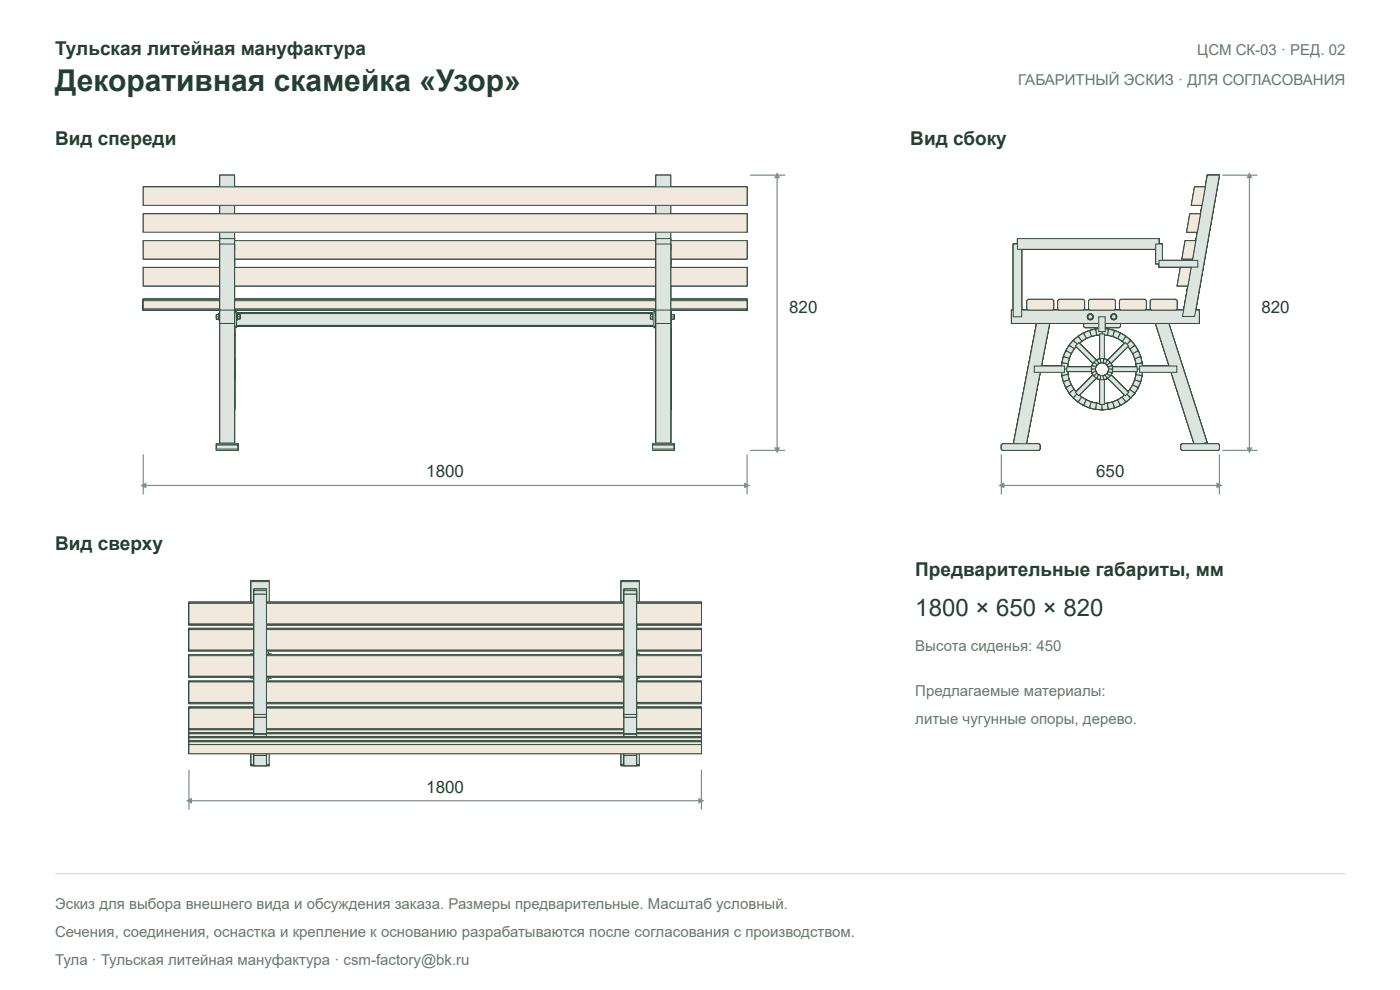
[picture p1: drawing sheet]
<svg xmlns="http://www.w3.org/2000/svg" width="297mm" height="210mm" viewBox="0 0 297 210" stroke-linecap="round" stroke-linejoin="round" font-family="sans-serif">
<defs><g id="words">
<text font-size="6.4" fill="#233e32" x="11.7" y="19.3">Декоративная скамейка «Узор»</text>
<text font-size="5.1" fill="#233e32" x="194.2" y="130.5">1800 × 650 × 820</text>
<g font-size="4" fill="#233e32">
<text x="11.7" y="11.7">Тульская литейная мануфактура</text>
<text x="11.7" y="30.8">Вид спереди</text>
<text x="193.1" y="30.8">Вид сбоку</text>
<text x="11.7" y="116.7">Вид сверху</text>
<text x="194.2" y="122">Предварительные габариты, мм</text>
</g>
<g font-size="3.6" fill="#233e32">
<text x="167.4" y="66.3">820</text>
<text x="267.6" y="66.3">820</text>
<text x="90.4" y="101.2">1800</text>
<text x="232.6" y="101.2">650</text>
<text x="90.4" y="168.1">1800</text>
</g>
<g font-size="3.2" fill="#68766e">
<text x="254" y="11.7">ЦСМ СК-03 · РЕД. 02</text>
<text x="216" y="18">ГАБАРИТНЫЙ ЭСКИЗ · ДЛЯ СОГЛАСОВАНИЯ</text>
<text x="194.2" y="137.9">Высота сиденья: 450</text>
<text x="194.2" y="147.5">Предлагаемые материалы:</text>
<text x="194.2" y="153.4">литые чугунные опоры, дерево.</text>
<text x="11.7" y="192.7">Эскиз для выбора внешнего вида и обсуждения заказа. Размеры предварительные. Масштаб условный.</text>
<text x="11.7" y="198.6">Сечения, соединения, оснастка и крепление к основанию разрабатываются после согласования с производством.</text>
<text x="11.7" y="204.6">Тула · Тульская литейная мануфактура · csm-factory@bk.ru</text>
</g>
</g></defs>
<path d="M45.9 94.3h4.6v.9h-4.6z" fill="#dce5df"/>
<path d="M45.9 94.3h4.6v.9h-4.6z" fill="none" stroke="#354d40" stroke-width=".21"/>
<path d="M138.4 94.3h4.6v.9h-4.6z" fill="#dce5df"/>
<path d="M46.6 37.1h3.2zM139.1 37.1h3.2zM45.9 95.2h4.6v.3h-4.6zM45.9 94.1h4.6v.2h-4.6zM138.4 94.3h4.6v.9h-4.6zM138.4 95.2h4.6v.3h-4.6zM138.4 94.1h4.6v.2h-4.6z" fill="none" stroke="#354d40" stroke-width=".21"/>
<path d="M45.9 95.4h4.6M45.9 94.2h4.6M138.4 95.4h4.6M138.4 94.2h4.6" fill="none" stroke="#dce5df" stroke-width=".28"/>
<path d="M46.6 37.1h3.2v30h-3.2z" fill="#dce5df"/>
<path d="M46.6 37.1h3.2v30h-3.2z" fill="none" stroke="#354d40" stroke-width=".21"/>
<path d="M139.1 37.1h3.2v30h-3.2z" fill="#dce5df"/>
<path d="M139.1 37.1h3.2v30h-3.2z" fill="none" stroke="#354d40" stroke-width=".21"/>
<path d="M30.4 39.6h128.1v3.9h-128.1z" fill="#f2e9de"/>
<path d="M30.4 39.6h128.1v3.9h-128.1z" fill="none" stroke="#354d40" stroke-width=".21"/>
<path d="M46.6 93.8h3.2v.8h-3.2z" fill="#dce5df"/>
<path d="M46.6 37.1v30zM49.8 37.1v30zM46.6 93.8h3.2v.8h-3.2z" fill="none" stroke="#354d40" stroke-width=".21"/>
<path d="M139.1 93.8h3.2v.8h-3.2z" fill="#dce5df"/>
<path d="M30.4 39.6h128.1zM139.1 37.1v30zM142.3 37.1v30zM45.9 94.1v1.4zM45.9 95.5h4.6zM45.9 94.1h4.6zM50.5 94.1v1.4zM138.4 94.1v1.4zM138.4 95.5h4.6zM138.4 94.1h4.6zM139.1 93.8h3.2v.8h-3.2zM143 94.1v1.4z" fill="none" stroke="#354d40" stroke-width=".21"/>
<path d="M46.6 65.7h3.2v2.9h-3.2z" fill="#dce5df"/>
<path d="M46.6 65.7h3.2v2.9h-3.2z" fill="none" stroke="#354d40" stroke-width=".21"/>
<path d="M139.1 65.7h3.2v2.9h-3.2z" fill="#dce5df"/>
<path d="M139.1 65.7h3.2v2.9h-3.2z" fill="none" stroke="#354d40" stroke-width=".21"/>
<path d="M30.4 45.3h128.1v3.9h-128.1z" fill="#f2e9de"/>
<path d="M30.4 39.6v3.9zM158.5 39.6v3.9zM30.4 45.3h128.1v3.9h-128.1z" fill="none" stroke="#354d40" stroke-width=".21"/>
<path d="M46.6 55.2h3.2v1.4h-3.2z" fill="#dce5df"/>
<path d="M46.6 55.2h3.2v1.4h-3.2z" fill="none" stroke="#354d40" stroke-width=".21"/>
<path d="M139.1 55.2h3.2v1.4h-3.2z" fill="#dce5df"/>
<path d="M30.4 43.5h128.1zM30.4 45.3h128.1zM139.1 55.2h3.2v1.4h-3.2z" fill="none" stroke="#354d40" stroke-width=".21"/>
<path d="M46.6 37.1h3.2v30h-3.2z" fill="#dce5df"/>
<path d="M46.6 37.1h3.2v30h-3.2z" fill="none" stroke="#354d40" stroke-width=".21"/>
<path d="M139.1 37.1h3.2v30h-3.2z" fill="#dce5df"/>
<path d="M139.1 37.1h3.2v30h-3.2z" fill="none" stroke="#354d40" stroke-width=".21"/>
<path d="M30.4 51h128.1v3.9h-128.1z" fill="#f2e9de"/>
<path d="M30.4 51h128.1v3.9h-128.1zM30.4 45.3v3.9zM158.5 45.3v3.9z" fill="none" stroke="#354d40" stroke-width=".21"/>
<path d="M30.4 39.6h128.1v3.9h-128.1z" fill="#f2e9de"/>
<path d="M30.4 39.6h128.1v3.9h-128.1zM30.4 49.2h128.1zM30.4 51h128.1z" fill="none" stroke="#354d40" stroke-width=".21"/>
<path d="M30.4 56.7h128.1v3.9h-128.1z" fill="#f2e9de"/>
<path d="M30.4 56.7h128.1v3.9h-128.1zM30.4 51v3.9zM158.5 51v3.9zM46.6 67.1h3.2zM139.1 67.1h3.2z" fill="none" stroke="#354d40" stroke-width=".21"/>
<path d="M30.4 45.3h128.1v3.9h-128.1z" fill="#f2e9de"/>
<path d="M30.4 45.3h128.1v3.9h-128.1zM30.4 54.9h128.1z" fill="none" stroke="#354d40" stroke-width=".21"/>
<path d="M46.6 66.1h3.2v27.7h-3.2z" fill="#dce5df"/>
<path d="M46.6 66.1h3.2v27.7h-3.2z" fill="none" stroke="#354d40" stroke-width=".21"/>
<path d="M139.1 66.1h3.2v27.7h-3.2z" fill="#dce5df"/>
<path d="M30.4 56.7h128.1zM30.4 56.7v3.9zM158.5 56.7v3.9zM139.1 66.1h3.2v27.7h-3.2z" fill="none" stroke="#354d40" stroke-width=".21"/>
<path d="M30.4 51h128.1v3.9h-128.1z" fill="#f2e9de"/>
<path d="M30.4 51h128.1v3.9h-128.1zM30.4 60.6h128.1zM45.9 94.1h4.6v.2h-4.6zM45.9 95.2h4.6v.3h-4.6zM138.4 94.1h4.6v.2h-4.6zM138.4 95.2h4.6v.3h-4.6z" fill="none" stroke="#354d40" stroke-width=".21"/>
<path d="M45.9 94.2h4.6M45.9 95.4h4.6M138.4 94.2h4.6M138.4 95.4h4.6" fill="none" stroke="#dce5df" stroke-width=".28"/>
<path d="M45.9 94.3h4.6v.9h-4.6z" fill="#dce5df"/>
<path d="M45.9 94.3h4.6v.9h-4.6z" fill="none" stroke="#354d40" stroke-width=".21"/>
<path d="M138.4 94.3h4.6v.9h-4.6z" fill="#dce5df"/>
<path d="M46.6 66.1v28.5zM49.8 66.1v28.5zM139.1 66.1v28.5zM142.3 66.1v28.5zM138.4 94.3h4.6v.9h-4.6z" fill="none" stroke="#354d40" stroke-width=".21"/>
<path d="M30.4 56.7h128.1v3.9h-128.1z" fill="#f2e9de"/>
<path d="M30.4 56.7h128.1v3.9h-128.1zM46.6 55.2v1.4zM46.6 55.2h3.2zM46.6 56.6h3.2zM49.8 55.2v1.4zM139.1 55.2v1.4zM139.1 55.2h3.2zM139.1 56.6h3.2zM142.3 55.2v1.4z" fill="none" stroke="#354d40" stroke-width=".21"/>
<path d="M30.4 63.7h128.1v1.8h-128.1z" fill="#f2e9de"/>
<path d="M30.4 63.7h128.1v1.8h-128.1z" fill="none" stroke="#354d40" stroke-width=".21"/>
<path d="M46.6 77.6h3.2v1.3h-3.2z" fill="#dce5df"/>
<path d="M46.6 77.6h3.2v1.3h-3.2z" fill="none" stroke="#354d40" stroke-width=".21"/>
<path d="M139.1 77.6h3.2v1.3h-3.2z" fill="#dce5df"/>
<path d="M30.4 65.5h128.1v.2h-128.1zM30.4 63.5h128.1v.2h-128.1zM139.1 77.6h3.2v1.3h-3.2z" fill="none" stroke="#354d40" stroke-width=".21"/>
<path d="M30.4 65.6h128.1M30.4 63.6h128.1" fill="none" stroke="#f2e9de" stroke-width=".28"/>
<path d="M46.6 66.9h3.2v27.7h-3.2z" fill="#dce5df"/>
<path d="M46.6 66.9h3.2v27.7h-3.2z" fill="none" stroke="#354d40" stroke-width=".21"/>
<path d="M139.1 66.9h3.2v27.7h-3.2z" fill="#dce5df"/>
<path d="M30.4 63.5v2.2zM30.4 65.7h128.1zM30.4 63.5h128.1zM139.1 66.9h3.2v27.7h-3.2zM158.5 63.5v2.2z" fill="none" stroke="#354d40" stroke-width=".21"/>
<path d="M46.6 51.7h3.2v4.2h-3.2z" fill="#dce5df"/>
<path d="M46.6 51.7h3.2v4.2h-3.2z" fill="none" stroke="#354d40" stroke-width=".21"/>
<path d="M139.1 51.7h3.2v4.2h-3.2z" fill="#dce5df"/>
<path d="M139.1 51.7h3.2v4.2h-3.2z" fill="none" stroke="#354d40" stroke-width=".21"/>
<path d="M46.6 66.1h3.2v.8h-3.2z" fill="#dce5df"/>
<path d="M46.6 66.1h3.2v.8h-3.2z" fill="none" stroke="#354d40" stroke-width=".21"/>
<path d="M46.6 50.6h3.2v2.3h-3.2z" fill="#dce5df"/>
<path d="M46.6 50.6h3.2v2.3h-3.2zM46.6 51.7v4.2zM46.6 55.9h3.2zM46.6 51.7h3.2zM49.8 51.7v4.2z" fill="none" stroke="#354d40" stroke-width=".21"/>
<path d="M46.6 55.2h3.2v1.4h-3.2z" fill="#dce5df"/>
<path d="M46.6 55.2h3.2v1.4h-3.2z" fill="none" stroke="#354d40" stroke-width=".21"/>
<path d="M139.1 66.1h3.2v.8h-3.2z" fill="#dce5df"/>
<path d="M139.1 66.1h3.2v.8h-3.2z" fill="none" stroke="#354d40" stroke-width=".21"/>
<path d="M139.1 50.6h3.2v2.3h-3.2z" fill="#dce5df"/>
<path d="M139.1 50.6h3.2v2.3h-3.2zM139.1 51.7v4.2zM139.1 55.9h3.2zM139.1 51.7h3.2zM142.3 51.7v4.2z" fill="none" stroke="#354d40" stroke-width=".21"/>
<path d="M139.1 55.2h3.2v1.4h-3.2z" fill="#dce5df"/>
<path d="M139.1 55.2h3.2v1.4h-3.2zM46.6 77.6v1.3zM46.6 77.6h3.2zM46.6 78.9h3.2zM49.8 77.6v1.3zM139.1 77.6v1.3zM139.1 77.6h3.2zM139.1 78.9h3.2zM142.3 77.6v1.3z" fill="none" stroke="#354d40" stroke-width=".21"/>
<path d="M46.6 51.7h3.2v4.2h-3.2z" fill="#dce5df"/>
<path d="M46.6 51.7h3.2v4.2h-3.2z" fill="none" stroke="#354d40" stroke-width=".21"/>
<path d="M139.1 51.7h3.2v4.2h-3.2z" fill="#dce5df"/>
<path d="M139.1 51.7h3.2v4.2h-3.2zM30.4 63.5h128.1v.2h-128.1zM30.4 65.5h128.1v.2h-128.1z" fill="none" stroke="#354d40" stroke-width=".21"/>
<path d="M30.4 63.6h128.1M30.4 65.6h128.1" fill="none" stroke="#f2e9de" stroke-width=".28"/>
<path d="M30.4 63.7h128.1v1.8h-128.1z" fill="#f2e9de"/>
<path d="M30.4 63.7h128.1v1.8h-128.1z" fill="none" stroke="#354d40" stroke-width=".21"/>
<path d="M30.4 63.7h128.1v1.8h-128.1z" fill="#f2e9de"/>
<path d="M30.4 63.7h128.1v1.8h-128.1zM30.4 65.5h128.1v.2h-128.1zM30.4 63.5h128.1v.2h-128.1z" fill="none" stroke="#354d40" stroke-width=".21"/>
<path d="M30.4 65.6h128.1M30.4 63.6h128.1" fill="none" stroke="#f2e9de" stroke-width=".28"/>
<path d="M46.6 77h3.2v1.2h-3.2z" fill="#dce5df"/>
<path d="M46.6 77h3.2v1.2h-3.2z" fill="none" stroke="#354d40" stroke-width=".21"/>
<path d="M46.6 78.3h3.2v1.3h-3.2z" fill="#dce5df"/>
<path d="M46.6 78.3h3.2v1.3h-3.2z" fill="none" stroke="#354d40" stroke-width=".21"/>
<path d="M139.1 77h3.2v1.2h-3.2z" fill="#dce5df"/>
<path d="M139.1 77h3.2v1.2h-3.2z" fill="none" stroke="#354d40" stroke-width=".21"/>
<path d="M139.1 78.3h3.2v1.3h-3.2z" fill="#dce5df"/>
<path d="M139.1 78.3h3.2v1.3h-3.2z" fill="none" stroke="#354d40" stroke-width=".21"/>
<path d="M46.6 75.6h3.2v1.3h-3.2z" fill="#dce5df"/>
<path d="M46.6 75.6h3.2v1.3h-3.2z" fill="none" stroke="#354d40" stroke-width=".21"/>
<path d="M46.6 79.7h3.2v1.2h-3.2z" fill="#dce5df"/>
<path d="M46.6 79.7h3.2v1.2h-3.2z" fill="none" stroke="#354d40" stroke-width=".21"/>
<path d="M139.1 75.6h3.2v1.3h-3.2z" fill="#dce5df"/>
<path d="M139.1 75.6h3.2v1.3h-3.2z" fill="none" stroke="#354d40" stroke-width=".21"/>
<path d="M139.1 79.7h3.2v1.2h-3.2z" fill="#dce5df"/>
<path d="M46.6 78.2l3.2 .1zM139.1 79.7h3.2v1.2h-3.2z" fill="none" stroke="#354d40" stroke-width=".21"/>
<path d="M46.6 78.3h3.2" fill="none" stroke="#dce5df" stroke-width=".21"/>
<path d="M46.6 77.6h3.2v1.3h-3.2z" fill="#dce5df"/>
<path d="M46.6 77.6h3.2v1.3h-3.2zM139.1 78.2l3.2 .1z" fill="none" stroke="#354d40" stroke-width=".21"/>
<path d="M139.1 78.3h3.2" fill="none" stroke="#dce5df" stroke-width=".21"/>
<path d="M139.1 77.6h3.2v1.3h-3.2z" fill="#dce5df"/>
<path d="M139.1 77.6h3.2v1.3h-3.2z" fill="none" stroke="#354d40" stroke-width=".21"/>
<path d="M46.6 74.4h3.2v1.2h-3.2z" fill="#dce5df"/>
<path d="M46.6 74.4h3.2v1.2h-3.2z" fill="none" stroke="#354d40" stroke-width=".21"/>
<path d="M46.6 81h3.2v1.1h-3.2z" fill="#dce5df"/>
<path d="M46.6 81h3.2v1.1h-3.2z" fill="none" stroke="#354d40" stroke-width=".21"/>
<path d="M139.1 74.4h3.2v1.2h-3.2z" fill="#dce5df"/>
<path d="M139.1 74.4h3.2v1.2h-3.2z" fill="none" stroke="#354d40" stroke-width=".21"/>
<path d="M139.1 81h3.2v1.1h-3.2z" fill="#dce5df"/>
<g fill="none" stroke="#354d40" stroke-width=".21">
<path d="M46.6 77v1.3zM46.6 78.2v1.4zM46.6 77l3.2 .1zM46.6 76.9h3.2v.3h-3.2zM46.6 79.4h3.2v.3h-3.2zM46.6 79.5l3.2 .1zM46.6 75.6v1.6zM46.6 79.4v1.5zM46.6 75.6h3.2v.3h-3.2zM49.8 77v1.3zM49.8 78.2v1.4zM49.8 75.6v1.6z"/>
<path d="M49.8 79.4v1.5zM139.1 77v1.3zM139.1 78.2v1.4zM139.1 77l3.2 .1zM139.1 76.9h3.2v.3h-3.2zM139.1 79.4h3.2v.3h-3.2zM139.1 79.5l3.2 .1zM139.1 75.6v1.6zM139.1 79.4v1.5zM142.3 77v1.3zM142.3 78.2v1.4zM142.3 75.6v1.6z"/>
<path d="M142.3 79.4v1.5zM139.1 81h3.2v1.1h-3.2z"/>
</g>
<path d="M46.6 77h3.2M46.6 79.5h3.2M139.1 77h3.2M139.1 79.5h3.2" fill="none" stroke="#dce5df" stroke-width=".21"/>
<path d="M46.6 77h3.2M46.6 79.5h3.2M46.6 75.8h3.2M139.1 77h3.2M139.1 79.5h3.2" fill="none" stroke="#dce5df" stroke-width=".3"/>
<path d="M46.6 75.6h3.2v.5h-3.2z" fill="#dce5df"/>
<path d="M46.6 75.6h3.2v.5h-3.2z" fill="none" stroke="#354d40" stroke-width=".21"/>
<path d="M46.6 80.5h3.2v.5h-3.2z" fill="#dce5df"/>
<path d="M139.1 75.6h3.2v.3h-3.2zM46.6 80.5h3.2v.5h-3.2zM46.6 80.6h3.2v.3h-3.2z" fill="none" stroke="#354d40" stroke-width=".21"/>
<path d="M46.6 80.7h3.2" fill="none" stroke="#dce5df" stroke-width=".32"/>
<path d="M139.1 75.8h3.2" fill="none" stroke="#dce5df" stroke-width=".3"/>
<path d="M139.1 75.6h3.2v.5h-3.2z" fill="#dce5df"/>
<path d="M139.1 75.6h3.2v.5h-3.2z" fill="none" stroke="#354d40" stroke-width=".21"/>
<path d="M139.1 80.5h3.2v.5h-3.2z" fill="#dce5df"/>
<path d="M139.1 80.5h3.2v.5h-3.2zM139.1 80.6h3.2v.3h-3.2z" fill="none" stroke="#354d40" stroke-width=".21"/>
<path d="M139.1 80.7h3.2" fill="none" stroke="#dce5df" stroke-width=".32"/>
<path d="M46.6 77.8h3.2v1h-3.2z" fill="#dce5df"/>
<path d="M46.6 77.8h3.2v1h-3.2z" fill="none" stroke="#354d40" stroke-width=".21"/>
<path d="M139.1 77.8h3.2v1h-3.2z" fill="#dce5df"/>
<path d="M46.6 74.4v1.7zM49.8 74.4v1.7zM139.1 77.8h3.2v1h-3.2zM139.1 74.4v1.7zM142.3 74.4v1.7zM46.6 80.5v1.6zM49.8 80.5v1.6zM139.1 80.5v1.6zM142.3 80.5v1.6z" fill="none" stroke="#354d40" stroke-width=".21"/>
<path d="M46.6 73.3h3.2v1h-3.2z" fill="#dce5df"/>
<path d="M46.6 73.3h3.2v1h-3.2z" fill="none" stroke="#354d40" stroke-width=".21"/>
<path d="M46.6 82.2h3.2v1.1h-3.2z" fill="#dce5df"/>
<path d="M46.6 82.2h3.2v1.1h-3.2z" fill="none" stroke="#354d40" stroke-width=".21"/>
<path d="M139.1 73.3h3.2v1h-3.2z" fill="#dce5df"/>
<path d="M139.1 73.3h3.2v1h-3.2z" fill="none" stroke="#354d40" stroke-width=".21"/>
<path d="M139.1 82.2h3.2v1.1h-3.2z" fill="#dce5df"/>
<path d="M139.1 82.2h3.2v1.1h-3.2z" fill="none" stroke="#354d40" stroke-width=".21"/>
<path d="M46.6 77.1h3.2v1.2h-3.2z" fill="#dce5df"/>
<path d="M46.6 77.1h3.2v1.2h-3.2z" fill="none" stroke="#354d40" stroke-width=".21"/>
<path d="M46.6 78.2h3.2v1.3h-3.2z" fill="#dce5df"/>
<path d="M46.6 78.2h3.2v1.3h-3.2z" fill="none" stroke="#354d40" stroke-width=".21"/>
<path d="M139.1 77.1h3.2v1.2h-3.2z" fill="#dce5df"/>
<path d="M139.1 77.1h3.2v1.2h-3.2z" fill="none" stroke="#354d40" stroke-width=".21"/>
<path d="M139.1 78.2h3.2v1.3h-3.2z" fill="#dce5df"/>
<path d="M139.1 78.2h3.2v1.3h-3.2z" fill="none" stroke="#354d40" stroke-width=".21"/>
<path d="M46.6 79.4h3.2v1.2h-3.2z" fill="#dce5df"/>
<path d="M46.6 79.4h3.2v1.2h-3.2z" fill="none" stroke="#354d40" stroke-width=".21"/>
<path d="M139.1 79.4h3.2v1.2h-3.2z" fill="#dce5df"/>
<path d="M139.1 79.4h3.2v1.2h-3.2z" fill="none" stroke="#354d40" stroke-width=".21"/>
<path d="M46.6 75.9h3.2v1.3h-3.2z" fill="#dce5df"/>
<path d="M46.6 75.9h3.2v1.3h-3.2z" fill="none" stroke="#354d40" stroke-width=".21"/>
<path d="M139.1 75.9h3.2v1.3h-3.2z" fill="#dce5df"/>
<path d="M139.1 75.9h3.2v1.3h-3.2z" fill="none" stroke="#354d40" stroke-width=".21"/>
<path d="M46.6 74.4h3.2v.5h-3.2z" fill="#dce5df"/>
<path d="M46.6 74.4h3.2v.5h-3.2z" fill="none" stroke="#354d40" stroke-width=".21"/>
<path d="M46.6 74.3h3.2v.7h-3.2z" fill="#dce5df"/>
<path d="M46.6 74.3h3.2v.7h-3.2z" fill="none" stroke="#354d40" stroke-width=".21"/>
<path d="M139.1 74.4h3.2v.5h-3.2z" fill="#dce5df"/>
<path d="M139.1 74.4h3.2v.5h-3.2z" fill="none" stroke="#354d40" stroke-width=".21"/>
<path d="M139.1 74.3h3.2v.7h-3.2z" fill="#dce5df"/>
<path d="M139.1 74.3h3.2v.7h-3.2z" fill="none" stroke="#354d40" stroke-width=".21"/>
<path d="M46.6 81.5h3.2v.7h-3.2z" fill="#dce5df"/>
<path d="M46.6 81.5h3.2v.7h-3.2z" fill="none" stroke="#354d40" stroke-width=".21"/>
<path d="M46.6 81.6h3.2v.5h-3.2z" fill="#dce5df"/>
<path d="M46.6 81.6h3.2v.5h-3.2z" fill="none" stroke="#354d40" stroke-width=".21"/>
<path d="M139.1 81.5h3.2v.7h-3.2z" fill="#dce5df"/>
<path d="M139.1 81.5h3.2v.7h-3.2z" fill="none" stroke="#354d40" stroke-width=".21"/>
<path d="M139.1 81.6h3.2v.5h-3.2z" fill="#dce5df"/>
<path d="M46.6 73.3v1.7zM49.8 73.3v1.7zM139.1 73.3v1.7zM142.3 73.3v1.7zM46.6 81.5v1.8zM49.8 81.5v1.8zM139.1 81.6h3.2v.5h-3.2zM139.1 81.5v1.8zM142.3 81.5v1.8z" fill="none" stroke="#354d40" stroke-width=".21"/>
<path d="M46.6 74.9h3.2v1.2h-3.2z" fill="#dce5df"/>
<path d="M46.6 74.9h3.2v1.2h-3.2z" fill="none" stroke="#354d40" stroke-width=".21"/>
<path d="M46.6 80.5h3.2v1.1h-3.2z" fill="#dce5df"/>
<path d="M46.6 80.5h3.2v1.1h-3.2z" fill="none" stroke="#354d40" stroke-width=".21"/>
<path d="M139.1 74.9h3.2v1.2h-3.2z" fill="#dce5df"/>
<path d="M139.1 74.9h3.2v1.2h-3.2z" fill="none" stroke="#354d40" stroke-width=".21"/>
<path d="M139.1 80.5h3.2v1.1h-3.2z" fill="#dce5df"/>
<path d="M30.4 63.5v2.2zM30.4 65.7h128.1zM30.4 63.5h128.1zM158.5 63.5v2.2zM139.1 80.5h3.2v1.1h-3.2z" fill="none" stroke="#354d40" stroke-width=".21"/>
<path d="M46.6 72.2h3.2v1h-3.2z" fill="#dce5df"/>
<path d="M46.6 72.2h3.2v1h-3.2z" fill="none" stroke="#354d40" stroke-width=".21"/>
<path d="M139.1 72.2h3.2v1h-3.2z" fill="#dce5df"/>
<path d="M139.1 72.2h3.2v1h-3.2z" fill="none" stroke="#354d40" stroke-width=".21"/>
<path d="M46.6 83.4h3.2v.9h-3.2z" fill="#dce5df"/>
<path d="M46.6 83.4h3.2v.9h-3.2z" fill="none" stroke="#354d40" stroke-width=".21"/>
<path d="M139.1 83.4h3.2v.9h-3.2z" fill="#dce5df"/>
<path d="M139.1 83.4h3.2v.9h-3.2z" fill="none" stroke="#354d40" stroke-width=".21"/>
<path d="M46.6 73.3h3.2v.6h-3.2z" fill="#dce5df"/>
<path d="M46.6 73.3h3.2v.6h-3.2z" fill="none" stroke="#354d40" stroke-width=".21"/>
<path d="M46.6 73.2h3.2v.8h-3.2z" fill="#dce5df"/>
<path d="M46.6 73.2h3.2v.8h-3.2z" fill="none" stroke="#354d40" stroke-width=".21"/>
<path d="M139.1 73.3h3.2v.6h-3.2z" fill="#dce5df"/>
<path d="M139.1 73.3h3.2v.6h-3.2z" fill="none" stroke="#354d40" stroke-width=".21"/>
<path d="M139.1 73.2h3.2v.8h-3.2z" fill="#dce5df"/>
<path d="M139.1 73.2h3.2v.8h-3.2z" fill="none" stroke="#354d40" stroke-width=".21"/>
<path d="M46.6 82.5h3.2v.9h-3.2z" fill="#dce5df"/>
<path d="M46.6 82.5h3.2v.9h-3.2z" fill="none" stroke="#354d40" stroke-width=".21"/>
<path d="M46.6 82.6h3.2v.7h-3.2z" fill="#dce5df"/>
<path d="M46.6 82.6h3.2v.7h-3.2z" fill="none" stroke="#354d40" stroke-width=".21"/>
<path d="M139.1 82.5h3.2v.9h-3.2z" fill="#dce5df"/>
<path d="M139.1 82.5h3.2v.9h-3.2z" fill="none" stroke="#354d40" stroke-width=".21"/>
<path d="M139.1 82.6h3.2v.7h-3.2z" fill="#dce5df"/>
<path d="M139.1 82.6h3.2v.7h-3.2z" fill="none" stroke="#354d40" stroke-width=".21"/>
<path d="M46.6 73.9h3.2v1.1h-3.2z" fill="#dce5df"/>
<path d="M46.6 73.9h3.2v1.1h-3.2z" fill="none" stroke="#354d40" stroke-width=".21"/>
<path d="M139.1 73.9h3.2v1.1h-3.2z" fill="#dce5df"/>
<path d="M139.1 73.9h3.2v1.1h-3.2z" fill="none" stroke="#354d40" stroke-width=".21"/>
<path d="M46.6 81.5h3.2v1.1h-3.2z" fill="#dce5df"/>
<path d="M46.6 81.5h3.2v1.1h-3.2z" fill="none" stroke="#354d40" stroke-width=".21"/>
<path d="M139.1 81.5h3.2v1.1h-3.2z" fill="#dce5df"/>
<path d="M46.6 72.2v1.8zM49.8 72.2v1.8zM139.1 72.2v1.8zM142.3 72.2v1.8zM46.6 82.5v1.8zM49.8 82.5v1.8zM139.1 81.5h3.2v1.1h-3.2zM139.1 82.5v1.8zM142.3 82.5v1.8z" fill="none" stroke="#354d40" stroke-width=".21"/>
<path d="M46.6 72.2h3.2v.8h-3.2z" fill="#dce5df"/>
<path d="M46.6 72.2h3.2v.8h-3.2z" fill="none" stroke="#354d40" stroke-width=".21"/>
<path d="M46.6 72.1h3.2v1h-3.2z" fill="#dce5df"/>
<path d="M46.6 72.1h3.2v1h-3.2z" fill="none" stroke="#354d40" stroke-width=".21"/>
<path d="M139.1 72.2h3.2v.8h-3.2z" fill="#dce5df"/>
<path d="M139.1 72.2h3.2v.8h-3.2z" fill="none" stroke="#354d40" stroke-width=".21"/>
<path d="M139.1 72.1h3.2v1h-3.2z" fill="#dce5df"/>
<path d="M139.1 72.1h3.2v1h-3.2z" fill="none" stroke="#354d40" stroke-width=".21"/>
<path d="M46.6 83.4h3.2v1h-3.2z" fill="#dce5df"/>
<path d="M46.6 83.4h3.2v1h-3.2z" fill="none" stroke="#354d40" stroke-width=".21"/>
<path d="M46.6 83.5h3.2v.8h-3.2z" fill="#dce5df"/>
<path d="M46.6 83.5h3.2v.8h-3.2z" fill="none" stroke="#354d40" stroke-width=".21"/>
<path d="M139.1 83.4h3.2v1h-3.2z" fill="#dce5df"/>
<path d="M139.1 83.4h3.2v1h-3.2z" fill="none" stroke="#354d40" stroke-width=".21"/>
<path d="M139.1 83.5h3.2v.8h-3.2z" fill="#dce5df"/>
<path d="M139.1 83.5h3.2v.8h-3.2z" fill="none" stroke="#354d40" stroke-width=".21"/>
<path d="M46.6 71.3h3.2v.8h-3.2z" fill="#dce5df"/>
<path d="M46.6 71.3h3.2v.8h-3.2z" fill="none" stroke="#354d40" stroke-width=".21"/>
<path d="M139.1 71.3h3.2v.8h-3.2z" fill="#dce5df"/>
<path d="M139.1 71.3h3.2v.8h-3.2z" fill="none" stroke="#354d40" stroke-width=".21"/>
<path d="M46.6 84.4h3.2v.8h-3.2z" fill="#dce5df"/>
<path d="M46.6 84.4h3.2v.8h-3.2z" fill="none" stroke="#354d40" stroke-width=".21"/>
<path d="M139.1 84.4h3.2v.8h-3.2z" fill="#dce5df"/>
<path d="M139.1 84.4h3.2v.8h-3.2z" fill="none" stroke="#354d40" stroke-width=".21"/>
<path d="M46.6 73h3.2v1h-3.2z" fill="#dce5df"/>
<path d="M46.6 73h3.2v1h-3.2z" fill="none" stroke="#354d40" stroke-width=".21"/>
<path d="M46.6 82.5h3.2v1h-3.2z" fill="#dce5df"/>
<path d="M46.6 82.5h3.2v1h-3.2z" fill="none" stroke="#354d40" stroke-width=".21"/>
<path d="M139.1 73h3.2v1h-3.2z" fill="#dce5df"/>
<path d="M139.1 73h3.2v1h-3.2z" fill="none" stroke="#354d40" stroke-width=".21"/>
<path d="M139.1 82.5h3.2v1h-3.2z" fill="#dce5df"/>
<path d="M139.1 82.5h3.2v1h-3.2z" fill="none" stroke="#354d40" stroke-width=".21"/>
<path d="M46.6 72.6h3.2v.7h-3.2z" fill="#dce5df"/>
<path d="M46.6 72.6h3.2v.7h-3.2z" fill="none" stroke="#354d40" stroke-width=".21"/>
<path d="M139.1 72.6h3.2v.7h-3.2z" fill="#dce5df"/>
<path d="M139.1 72.6h3.2v.7h-3.2z" fill="none" stroke="#354d40" stroke-width=".21"/>
<path d="M46.6 83.2h3.2v.7h-3.2z" fill="#dce5df"/>
<path d="M46.6 83.2h3.2v.7h-3.2z" fill="none" stroke="#354d40" stroke-width=".21"/>
<path d="M139.1 83.2h3.2v.7h-3.2z" fill="#dce5df"/>
<path d="M46.6 71.3v1.8zM49.8 71.3v1.8zM139.1 71.3v1.8zM142.3 71.3v1.8zM46.6 83.4v1.8zM49.8 83.4v1.8zM139.1 83.2h3.2v.7h-3.2zM139.1 83.4v1.8zM142.3 83.4v1.8z" fill="none" stroke="#354d40" stroke-width=".21"/>
<path d="M46.6 72.3h3.2v.8h-3.2z" fill="#dce5df"/>
<path d="M46.6 72.3h3.2v.8h-3.2z" fill="none" stroke="#354d40" stroke-width=".21"/>
<path d="M139.1 72.3h3.2v.8h-3.2z" fill="#dce5df"/>
<path d="M139.1 72.3h3.2v.8h-3.2z" fill="none" stroke="#354d40" stroke-width=".21"/>
<path d="M46.6 83.4h3.2v.8h-3.2z" fill="#dce5df"/>
<path d="M46.6 83.4h3.2v.8h-3.2z" fill="none" stroke="#354d40" stroke-width=".21"/>
<path d="M139.1 83.4h3.2v.8h-3.2z" fill="#dce5df"/>
<path d="M139.1 83.4h3.2v.8h-3.2z" fill="none" stroke="#354d40" stroke-width=".21"/>
<path d="M46.6 71.3h3.2v1h-3.2z" fill="#dce5df"/>
<path d="M46.6 71.3h3.2v1h-3.2z" fill="none" stroke="#354d40" stroke-width=".21"/>
<path d="M46.6 71.3h3.2v1.1h-3.2z" fill="#dce5df"/>
<path d="M46.6 71.3h3.2v1.1h-3.2z" fill="none" stroke="#354d40" stroke-width=".21"/>
<path d="M139.1 71.3h3.2v1h-3.2z" fill="#dce5df"/>
<path d="M139.1 71.3h3.2v1h-3.2z" fill="none" stroke="#354d40" stroke-width=".21"/>
<path d="M139.1 71.3h3.2v1.1h-3.2z" fill="#dce5df"/>
<path d="M139.1 71.3h3.2v1.1h-3.2z" fill="none" stroke="#354d40" stroke-width=".21"/>
<path d="M46.6 84.2h3.2v1.1h-3.2z" fill="#dce5df"/>
<path d="M46.6 84.2h3.2v1.1h-3.2z" fill="none" stroke="#354d40" stroke-width=".21"/>
<path d="M46.6 84.2h3.2v1h-3.2z" fill="#dce5df"/>
<path d="M46.6 84.2h3.2v1h-3.2z" fill="none" stroke="#354d40" stroke-width=".21"/>
<path d="M139.1 84.2h3.2v1.1h-3.2z" fill="#dce5df"/>
<path d="M139.1 84.2h3.2v1.1h-3.2z" fill="none" stroke="#354d40" stroke-width=".21"/>
<path d="M139.1 84.2h3.2v1h-3.2z" fill="#dce5df"/>
<path d="M46.6 77.8v1zM46.6 77.8h3.2zM46.6 78.8h3.2zM49.8 77.8v1zM139.1 77.8v1zM139.1 77.8h3.2zM139.1 78.8h3.2zM142.3 77.8v1zM139.1 84.2h3.2v1h-3.2z" fill="none" stroke="#354d40" stroke-width=".21"/>
<path d="M46.6 70.6h3.2v.7h-3.2z" fill="#dce5df"/>
<path d="M46.6 70.6h3.2v.7h-3.2z" fill="none" stroke="#354d40" stroke-width=".21"/>
<path d="M139.1 70.6h3.2v.7h-3.2z" fill="#dce5df"/>
<path d="M139.1 70.6h3.2v.7h-3.2z" fill="none" stroke="#354d40" stroke-width=".21"/>
<path d="M46.6 85.3h3.2v.6h-3.2z" fill="#dce5df"/>
<path d="M46.6 85.3h3.2v.6h-3.2z" fill="none" stroke="#354d40" stroke-width=".21"/>
<path d="M139.1 85.3h3.2v.6h-3.2z" fill="#dce5df"/>
<g fill="none" stroke="#354d40" stroke-width=".21">
<path d="M30.4 63.5h128.1v.2h-128.1zM30.4 65.5h128.1v.2h-128.1zM46.6 70.6v1.8zM49.8 70.6v1.8zM49.8 66.3h.4v2.9h-.4zM138.7 66.3h.4v2.9h-.4zM139.1 70.6v1.8zM142.3 70.6v1.8zM46.6 84.2v1.7zM49.8 84.2v1.7zM139.1 85.3h3.2v.6h-3.2zM139.1 84.2v1.7z"/>
<path d="M142.3 84.2v1.7z"/>
</g>
<path d="M50 66.3v2.9M138.9 66.3v2.9" fill="none" stroke="#dce5df" stroke-width=".42"/>
<path d="M30.4 63.6h128.1M30.4 65.6h128.1" fill="none" stroke="#f2e9de" stroke-width=".28"/>
<path d="M46.6 71.7h3.2v.7h-3.2z" fill="#dce5df"/>
<path d="M46.6 71.7h3.2v.7h-3.2z" fill="none" stroke="#354d40" stroke-width=".21"/>
<path d="M139.1 71.7h3.2v.7h-3.2z" fill="#dce5df"/>
<path d="M139.1 71.7h3.2v.7h-3.2z" fill="none" stroke="#354d40" stroke-width=".21"/>
<path d="M46.6 84.2h3.2v.6h-3.2z" fill="#dce5df"/>
<path d="M46.6 84.2h3.2v.6h-3.2z" fill="none" stroke="#354d40" stroke-width=".21"/>
<path d="M139.1 84.2h3.2v.6h-3.2z" fill="#dce5df"/>
<path d="M139.1 84.2h3.2v.6h-3.2z" fill="none" stroke="#354d40" stroke-width=".21"/>
<path d="M49.8 69.2h.4v.3h-.4z" fill="#dce5df"/>
<path d="M49.8 69.2h.4v.3h-.4z" fill="none" stroke="#354d40" stroke-width=".21"/>
<path d="M49.8 66h.4v.3h-.4z" fill="#dce5df"/>
<path d="M49.8 66h.4v.3h-.4z" fill="none" stroke="#354d40" stroke-width=".21"/>
<path d="M138.7 69.2h.4v.3h-.4z" fill="#dce5df"/>
<path d="M138.7 69.2h.4v.3h-.4z" fill="none" stroke="#354d40" stroke-width=".21"/>
<path d="M138.7 66h.4v.3h-.4z" fill="#dce5df"/>
<path d="M138.7 66h.4v.3h-.4z" fill="none" stroke="#354d40" stroke-width=".21"/>
<path d="M30.4 63.7h128.1v1.8h-128.1z" fill="#f2e9de"/>
<path d="M30.4 63.7h128.1v1.8h-128.1z" fill="none" stroke="#354d40" stroke-width=".21"/>
<path d="M46.6 70.6h3.2v1.1h-3.2z" fill="#dce5df"/>
<path d="M46.6 70.6h3.2v1.1h-3.2z" fill="none" stroke="#354d40" stroke-width=".21"/>
<path d="M46.6 70.6h3.2v1.2h-3.2z" fill="#dce5df"/>
<path d="M46.6 70.6h3.2v1.2h-3.2z" fill="none" stroke="#354d40" stroke-width=".21"/>
<path d="M139.1 70.6h3.2v1.1h-3.2z" fill="#dce5df"/>
<path d="M139.1 70.6h3.2v1.1h-3.2z" fill="none" stroke="#354d40" stroke-width=".21"/>
<path d="M139.1 70.6h3.2v1.2h-3.2z" fill="#dce5df"/>
<path d="M139.1 70.6h3.2v1.2h-3.2z" fill="none" stroke="#354d40" stroke-width=".21"/>
<path d="M46.6 84.8h3.2v1.2h-3.2z" fill="#dce5df"/>
<path d="M46.6 84.8h3.2v1.2h-3.2z" fill="none" stroke="#354d40" stroke-width=".21"/>
<path d="M46.6 84.8h3.2v1.1h-3.2z" fill="#dce5df"/>
<path d="M46.6 84.8h3.2v1.1h-3.2z" fill="none" stroke="#354d40" stroke-width=".21"/>
<path d="M139.1 84.8h3.2v1.2h-3.2z" fill="#dce5df"/>
<path d="M139.1 84.8h3.2v1.2h-3.2z" fill="none" stroke="#354d40" stroke-width=".21"/>
<path d="M139.1 84.8h3.2v1.1h-3.2z" fill="#dce5df"/>
<path d="M139.1 84.8h3.2v1.1h-3.2z" fill="none" stroke="#354d40" stroke-width=".21"/>
<path d="M46.6 73.3h3.2v4.2h-3.2z" fill="#dce5df"/>
<path d="M46.6 73.3h3.2v4.2h-3.2z" fill="none" stroke="#354d40" stroke-width=".21"/>
<path d="M139.1 73.3h3.2v4.2h-3.2z" fill="#dce5df"/>
<path d="M139.1 73.3h3.2v4.2h-3.2z" fill="none" stroke="#354d40" stroke-width=".21"/>
<path d="M46.6 79.1h3.2v4.1h-3.2z" fill="#dce5df"/>
<path d="M46.6 79.1h3.2v4.1h-3.2z" fill="none" stroke="#354d40" stroke-width=".21"/>
<path d="M139.1 79.1h3.2v4.1h-3.2z" fill="#dce5df"/>
<path d="M139.1 79.1h3.2v4.1h-3.2z" fill="none" stroke="#354d40" stroke-width=".21"/>
<path d="M46.6 70.1h3.2v.5h-3.2z" fill="#dce5df"/>
<path d="M46.6 70.1h3.2v.5h-3.2z" fill="none" stroke="#354d40" stroke-width=".21"/>
<path d="M139.1 70.1h3.2v.5h-3.2z" fill="#dce5df"/>
<path d="M139.1 70.1h3.2v.5h-3.2z" fill="none" stroke="#354d40" stroke-width=".21"/>
<path d="M46.6 86h3.2v.5h-3.2z" fill="#dce5df"/>
<path d="M46.6 86h3.2v.5h-3.2z" fill="none" stroke="#354d40" stroke-width=".21"/>
<path d="M139.1 86h3.2v.5h-3.2z" fill="#dce5df"/>
<path d="M46.6 72.6v4.9zM46.6 79.1v4.8zM49.8 72.6v4.9zM49.8 79.1v4.8zM139.1 72.6v4.9zM139.1 79.1v4.8zM142.3 72.6v4.9zM142.3 79.1v4.8zM139.1 86h3.2v.5h-3.2z" fill="none" stroke="#354d40" stroke-width=".21"/>
<path d="M50.2 66.9h.1v.3h-.1z" fill="#dce5df"/>
<path d="M50.2 66.9h.1v.3h-.1z" fill="none" stroke="#354d40" stroke-width=".21"/>
<path d="M50.2 67.2h.1v.2h-.1z" fill="#dce5df"/>
<path d="M50.2 67.2h.1v.2h-.1z" fill="none" stroke="#354d40" stroke-width=".21"/>
<path d="M46.5 66.9h.1v.3h-.1z" fill="#dce5df"/>
<path d="M46.5 66.9h.1v.3h-.1z" fill="none" stroke="#354d40" stroke-width=".21"/>
<path d="M46.5 67.2h.1v.2h-.1z" fill="#dce5df"/>
<path d="M46.5 67.2h.1v.2h-.1z" fill="none" stroke="#354d40" stroke-width=".21"/>
<path d="M138.6 66.9h.1v.3h-.1z" fill="#dce5df"/>
<path d="M138.6 66.9h.1v.3h-.1z" fill="none" stroke="#354d40" stroke-width=".21"/>
<path d="M138.6 67.2h.1v.2h-.1z" fill="#dce5df"/>
<path d="M138.6 67.2h.1v.2h-.1z" fill="none" stroke="#354d40" stroke-width=".21"/>
<path d="M142.3 66.9h.1v.3h-.1z" fill="#dce5df"/>
<path d="M142.3 66.9h.1v.3h-.1z" fill="none" stroke="#354d40" stroke-width=".21"/>
<path d="M142.3 67.2h.1v.2h-.1z" fill="#dce5df"/>
<path d="M46.6 70.1v1.7zM49.8 70.1v1.7zM139.1 70.1v1.7zM142.3 67.2h.1v.2h-.1zM142.3 70.1v1.7zM46.6 84.8v1.7zM49.8 84.8v1.7zM139.1 84.8v1.7zM142.3 84.8v1.7z" fill="none" stroke="#354d40" stroke-width=".21"/>
<path d="M50.2 66.7h.1v.2h-.1z" fill="#dce5df"/>
<path d="M50.2 66.7h.1v.2h-.1z" fill="none" stroke="#354d40" stroke-width=".21"/>
<path d="M46.5 66.7h.1v.2h-.1z" fill="#dce5df"/>
<path d="M46.5 66.7h.1v.2h-.1z" fill="none" stroke="#354d40" stroke-width=".21"/>
<path d="M138.6 66.7h.1v.2h-.1z" fill="#dce5df"/>
<path d="M138.6 66.7h.1v.2h-.1z" fill="none" stroke="#354d40" stroke-width=".21"/>
<path d="M142.3 66.7h.1v.2h-.1z" fill="#dce5df"/>
<path d="M142.3 66.7h.1v.2h-.1z" fill="none" stroke="#354d40" stroke-width=".21"/>
<path d="M50.2 67.4h.1v.2h-.1z" fill="#dce5df"/>
<path d="M50.2 67.4h.1v.2h-.1z" fill="none" stroke="#354d40" stroke-width=".21"/>
<path d="M46.5 67.4h.1v.2h-.1z" fill="#dce5df"/>
<path d="M46.5 67.4h.1v.2h-.1z" fill="none" stroke="#354d40" stroke-width=".21"/>
<path d="M138.6 67.4h.1v.2h-.1z" fill="#dce5df"/>
<path d="M138.6 67.4h.1v.2h-.1z" fill="none" stroke="#354d40" stroke-width=".21"/>
<path d="M142.3 67.4h.1v.2h-.1z" fill="#dce5df"/>
<path d="M142.3 67.4h.1v.2h-.1z" fill="none" stroke="#354d40" stroke-width=".21"/>
<path d="M50.3 66.7h.6v.5h-.6z" fill="#dce5df"/>
<path d="M50.3 66.7h.6v.5h-.6z" fill="none" stroke="#354d40" stroke-width=".21"/>
<path d="M50.3 67.2h.6v.4h-.6z" fill="#dce5df"/>
<path d="M50.3 67.2h.6v.4h-.6z" fill="none" stroke="#354d40" stroke-width=".21"/>
<path d="M45.9 66.7h.6v.5h-.6z" fill="#dce5df"/>
<path d="M45.9 66.7h.6v.5h-.6z" fill="none" stroke="#354d40" stroke-width=".21"/>
<path d="M45.9 67.2h.6v.4h-.6z" fill="#dce5df"/>
<path d="M45.9 67.2h.6v.4h-.6z" fill="none" stroke="#354d40" stroke-width=".21"/>
<path d="M138 66.7h.6v.5h-.6z" fill="#dce5df"/>
<path d="M138 66.7h.6v.5h-.6z" fill="none" stroke="#354d40" stroke-width=".21"/>
<path d="M138 67.2h.6v.4h-.6z" fill="#dce5df"/>
<path d="M138 67.2h.6v.4h-.6z" fill="none" stroke="#354d40" stroke-width=".21"/>
<path d="M142.4 66.7h.6v.5h-.6z" fill="#dce5df"/>
<path d="M142.4 66.7h.6v.5h-.6z" fill="none" stroke="#354d40" stroke-width=".21"/>
<path d="M142.4 67.2h.6v.4h-.6z" fill="#dce5df"/>
<path d="M142.4 67.2h.6v.4h-.6z" fill="none" stroke="#354d40" stroke-width=".21"/>
<path d="M46.6 72.6h3.2v4.2h-3.2z" fill="#dce5df"/>
<path d="M46.6 72.6h3.2v4.2h-3.2z" fill="none" stroke="#354d40" stroke-width=".21"/>
<path d="M139.1 72.6h3.2v4.2h-3.2z" fill="#dce5df"/>
<path d="M139.1 72.6h3.2v4.2h-3.2z" fill="none" stroke="#354d40" stroke-width=".21"/>
<path d="M46.6 79.8h3.2v4.1h-3.2z" fill="#dce5df"/>
<path d="M46.6 79.8h3.2v4.1h-3.2z" fill="none" stroke="#354d40" stroke-width=".21"/>
<path d="M139.1 79.8h3.2v4.1h-3.2z" fill="#dce5df"/>
<path d="M139.1 79.8h3.2v4.1h-3.2z" fill="none" stroke="#354d40" stroke-width=".21"/>
<path d="M30.4 63.7h128.1v1.8h-128.1z" fill="#f2e9de"/>
<path d="M30.4 63.7h128.1v1.8h-128.1z" fill="none" stroke="#354d40" stroke-width=".21"/>
<path d="M50.2 66.6l.1 .1z" fill="#dce5df"/>
<path d="M50.2 66.6l.1 .1z" fill="none" stroke="#354d40" stroke-width=".21"/>
<path d="M46.5 66.6l.1 .1z" fill="#dce5df"/>
<path d="M46.5 66.6l.1 .1z" fill="none" stroke="#354d40" stroke-width=".21"/>
<path d="M138.6 66.6l.1 .1z" fill="#dce5df"/>
<path d="M138.6 66.6l.1 .1z" fill="none" stroke="#354d40" stroke-width=".21"/>
<path d="M142.3 66.6l.1 .1z" fill="#dce5df"/>
<path d="M142.3 66.6l.1 .1z" fill="none" stroke="#354d40" stroke-width=".21"/>
<path d="M50.2 67.6l.1 .2z" fill="#dce5df"/>
<path d="M50.2 67.6l.1 .2z" fill="none" stroke="#354d40" stroke-width=".21"/>
<path d="M46.5 67.6l.1 .2z" fill="#dce5df"/>
<path d="M46.5 67.6l.1 .2z" fill="none" stroke="#354d40" stroke-width=".21"/>
<path d="M138.6 67.6l.1 .2z" fill="#dce5df"/>
<path d="M138.6 67.6l.1 .2z" fill="none" stroke="#354d40" stroke-width=".21"/>
<path d="M142.3 67.6l.1 .2z" fill="#dce5df"/>
<path d="M142.3 67.6l.1 .2z" fill="none" stroke="#354d40" stroke-width=".21"/>
<path d="M46.6 71.3h3.2v.5h-3.2z" fill="#dce5df"/>
<path d="M46.6 71.3h3.2v.5h-3.2z" fill="none" stroke="#354d40" stroke-width=".21"/>
<path d="M139.1 71.3h3.2v.5h-3.2z" fill="#dce5df"/>
<path d="M139.1 71.3h3.2v.5h-3.2z" fill="none" stroke="#354d40" stroke-width=".21"/>
<path d="M46.6 84.8h3.2v.5h-3.2z" fill="#dce5df"/>
<path d="M46.6 84.8h3.2v.5h-3.2z" fill="none" stroke="#354d40" stroke-width=".21"/>
<path d="M139.1 84.8h3.2v.5h-3.2z" fill="#dce5df"/>
<path d="M30.4 65.5h128.1v.2h-128.1zM30.4 63.5h128.1v.2h-128.1zM139.1 84.8h3.2v.5h-3.2z" fill="none" stroke="#354d40" stroke-width=".21"/>
<path d="M30.4 65.6h128.1M30.4 63.6h128.1" fill="none" stroke="#f2e9de" stroke-width=".28"/>
<path d="M50.2 66.5l.1 .1z" fill="#dce5df"/>
<path d="M50.2 66.5l.1 .1z" fill="none" stroke="#354d40" stroke-width=".21"/>
<path d="M50.2 67.8h.1z" fill="#dce5df"/>
<path d="M50.2 67.8h.1z" fill="none" stroke="#354d40" stroke-width=".21"/>
<path d="M46.5 66.5l.1 .1z" fill="#dce5df"/>
<path d="M46.5 66.5l.1 .1z" fill="none" stroke="#354d40" stroke-width=".21"/>
<path d="M46.5 67.8h.1z" fill="#dce5df"/>
<path d="M46.5 67.8h.1z" fill="none" stroke="#354d40" stroke-width=".21"/>
<path d="M138.6 66.5l.1 .1z" fill="#dce5df"/>
<path d="M138.6 66.5l.1 .1z" fill="none" stroke="#354d40" stroke-width=".21"/>
<path d="M138.6 67.8h.1z" fill="#dce5df"/>
<path d="M138.6 67.8h.1z" fill="none" stroke="#354d40" stroke-width=".21"/>
<path d="M142.3 66.5l.1 .1z" fill="#dce5df"/>
<path d="M142.3 66.5l.1 .1z" fill="none" stroke="#354d40" stroke-width=".21"/>
<path d="M142.3 67.8h.1z" fill="#dce5df"/>
<g fill="none" stroke="#354d40" stroke-width=".21">
<path d="M45.9 66.7v.9zM45.9 66.7h.6zM45.9 67.6h.6zM46.5 66.5v1.3zM46.5 66.7v.9zM46.6 66.5v1.3zM50.2 66.5v1.3zM50.3 66.7v.9zM50.3 66.7h.6zM50.3 67.6h.6zM50.3 66.5v1.3zM50.9 66.7v.9z"/>
<path d="M138 66.7v.9zM138 66.7h.6zM138 67.6h.6zM138.6 66.7v.9zM138.6 66.5v1.3zM138.7 66.5v1.3zM142.3 67.8h.1zM142.3 66.5v1.3zM142.4 66.5v1.3zM142.4 66.7v.9zM142.4 66.7h.6zM142.4 67.6h.6z"/>
<path d="M143 66.7v.9z"/>
</g>
<path d="M46.6 70.1h3.2v1.2h-3.2z" fill="#dce5df"/>
<path d="M46.6 70.1h3.2v1.2h-3.2z" fill="none" stroke="#354d40" stroke-width=".21"/>
<path d="M46.6 70.1h3.2v1.2h-3.2z" fill="#dce5df"/>
<path d="M46.6 70.1h3.2v1.2h-3.2z" fill="none" stroke="#354d40" stroke-width=".21"/>
<path d="M139.1 70.1h3.2v1.2h-3.2z" fill="#dce5df"/>
<path d="M139.1 70.1h3.2v1.2h-3.2z" fill="none" stroke="#354d40" stroke-width=".21"/>
<path d="M139.1 70.1h3.2v1.2h-3.2z" fill="#dce5df"/>
<path d="M139.1 70.1h3.2v1.2h-3.2z" fill="none" stroke="#354d40" stroke-width=".21"/>
<path d="M46.6 85.2h3.2v1.3h-3.2z" fill="#dce5df"/>
<path d="M46.6 85.2h3.2v1.3h-3.2z" fill="none" stroke="#354d40" stroke-width=".21"/>
<path d="M46.6 85.3h3.2v1.2h-3.2z" fill="#dce5df"/>
<path d="M46.6 85.3h3.2v1.2h-3.2z" fill="none" stroke="#354d40" stroke-width=".21"/>
<path d="M139.1 85.2h3.2v1.3h-3.2z" fill="#dce5df"/>
<path d="M139.1 85.2h3.2v1.3h-3.2z" fill="none" stroke="#354d40" stroke-width=".21"/>
<path d="M139.1 85.3h3.2v1.2h-3.2z" fill="#dce5df"/>
<path d="M139.1 85.3h3.2v1.2h-3.2z" fill="none" stroke="#354d40" stroke-width=".21"/>
<path d="M50.2 66.5l.1 .1z" fill="#dce5df"/>
<path d="M50.2 66.5l.1 .1z" fill="none" stroke="#354d40" stroke-width=".21"/>
<path d="M46.5 66.5l.1 .1z" fill="#dce5df"/>
<path d="M46.5 66.5l.1 .1z" fill="none" stroke="#354d40" stroke-width=".21"/>
<path d="M138.6 66.5l.1 .1z" fill="#dce5df"/>
<path d="M138.6 66.5l.1 .1z" fill="none" stroke="#354d40" stroke-width=".21"/>
<path d="M142.3 66.5l.1 .1z" fill="#dce5df"/>
<path d="M142.3 66.5l.1 .1z" fill="none" stroke="#354d40" stroke-width=".21"/>
<path d="M50.2 67.8h.1z" fill="#dce5df"/>
<path d="M50.2 67.8h.1z" fill="none" stroke="#354d40" stroke-width=".21"/>
<path d="M46.5 67.8h.1z" fill="#dce5df"/>
<path d="M46.5 67.8h.1z" fill="none" stroke="#354d40" stroke-width=".21"/>
<path d="M138.6 67.8h.1z" fill="#dce5df"/>
<path d="M138.6 67.8h.1z" fill="none" stroke="#354d40" stroke-width=".21"/>
<path d="M142.3 67.8h.1z" fill="#dce5df"/>
<path d="M142.3 67.8h.1z" fill="none" stroke="#354d40" stroke-width=".21"/>
<path d="M46.6 77.6h3.2v.6h-3.2z" fill="#dce5df"/>
<path d="M46.6 77.6h3.2v.6h-3.2z" fill="none" stroke="#354d40" stroke-width=".21"/>
<path d="M46.6 78.3h3.2v.7h-3.2z" fill="#dce5df"/>
<path d="M46.6 78.3h3.2v.7h-3.2z" fill="none" stroke="#354d40" stroke-width=".21"/>
<path d="M139.1 77.6h3.2v.6h-3.2z" fill="#dce5df"/>
<path d="M139.1 77.6h3.2v.6h-3.2z" fill="none" stroke="#354d40" stroke-width=".21"/>
<path d="M139.1 78.3h3.2v.7h-3.2z" fill="#dce5df"/>
<path d="M139.1 78.3h3.2v.7h-3.2z" fill="none" stroke="#354d40" stroke-width=".21"/>
<path d="M50.2 66.6l.1 .1z" fill="#dce5df"/>
<path d="M50.2 66.6l.1 .1z" fill="none" stroke="#354d40" stroke-width=".21"/>
<path d="M50.2 67.6l.1 .2z" fill="#dce5df"/>
<path d="M50.2 67.6l.1 .2z" fill="none" stroke="#354d40" stroke-width=".21"/>
<path d="M46.5 66.6l.1 .1z" fill="#dce5df"/>
<path d="M46.5 66.6l.1 .1z" fill="none" stroke="#354d40" stroke-width=".21"/>
<path d="M46.5 67.6l.1 .2z" fill="#dce5df"/>
<path d="M46.5 67.6l.1 .2z" fill="none" stroke="#354d40" stroke-width=".21"/>
<path d="M138.6 66.6l.1 .1z" fill="#dce5df"/>
<path d="M138.6 66.6l.1 .1z" fill="none" stroke="#354d40" stroke-width=".21"/>
<path d="M138.6 67.6l.1 .2z" fill="#dce5df"/>
<path d="M138.6 67.6l.1 .2z" fill="none" stroke="#354d40" stroke-width=".21"/>
<path d="M142.3 66.6l.1 .1z" fill="#dce5df"/>
<path d="M142.3 66.6l.1 .1z" fill="none" stroke="#354d40" stroke-width=".21"/>
<path d="M142.3 67.6l.1 .2z" fill="#dce5df"/>
<path d="M142.3 67.6l.1 .2z" fill="none" stroke="#354d40" stroke-width=".21"/>
<path d="M50.3 66.7h.6v.5h-.6z" fill="#dce5df"/>
<path d="M50.3 66.7h.6v.5h-.6z" fill="none" stroke="#354d40" stroke-width=".21"/>
<path d="M50.3 67.2h.6v.4h-.6z" fill="#dce5df"/>
<path d="M50.3 67.2h.6v.4h-.6z" fill="none" stroke="#354d40" stroke-width=".21"/>
<path d="M45.9 66.7h.6v.5h-.6z" fill="#dce5df"/>
<path d="M45.9 66.7h.6v.5h-.6z" fill="none" stroke="#354d40" stroke-width=".21"/>
<path d="M45.9 67.2h.6v.4h-.6z" fill="#dce5df"/>
<path d="M45.9 67.2h.6v.4h-.6z" fill="none" stroke="#354d40" stroke-width=".21"/>
<path d="M138 66.7h.6v.5h-.6z" fill="#dce5df"/>
<path d="M138 66.7h.6v.5h-.6z" fill="none" stroke="#354d40" stroke-width=".21"/>
<path d="M138 67.2h.6v.4h-.6z" fill="#dce5df"/>
<path d="M138 67.2h.6v.4h-.6z" fill="none" stroke="#354d40" stroke-width=".21"/>
<path d="M142.4 66.7h.6v.5h-.6z" fill="#dce5df"/>
<path d="M142.4 66.7h.6v.5h-.6z" fill="none" stroke="#354d40" stroke-width=".21"/>
<path d="M142.4 67.2h.6v.4h-.6z" fill="#dce5df"/>
<path d="M46.6 69.8h3.2v.3h-3.2zM139.1 69.8h3.2v.3h-3.2zM142.4 67.2h.6v.4h-.6zM46.6 86.5h3.2v.3h-3.2zM139.1 86.5h3.2v.3h-3.2z" fill="none" stroke="#354d40" stroke-width=".21"/>
<path d="M46.6 69.9h3.2M139.1 69.9h3.2M46.6 86.6h3.2M139.1 86.6h3.2" fill="none" stroke="#dce5df" stroke-width=".3"/>
<path d="M50.2 66.7h.1v.2h-.1z" fill="#dce5df"/>
<path d="M50.2 66.7h.1v.2h-.1z" fill="none" stroke="#354d40" stroke-width=".21"/>
<path d="M50.2 67.4h.1v.2h-.1z" fill="#dce5df"/>
<path d="M50.2 67.4h.1v.2h-.1z" fill="none" stroke="#354d40" stroke-width=".21"/>
<path d="M46.5 66.7h.1v.2h-.1z" fill="#dce5df"/>
<path d="M46.5 66.7h.1v.2h-.1z" fill="none" stroke="#354d40" stroke-width=".21"/>
<path d="M46.5 67.4h.1v.2h-.1z" fill="#dce5df"/>
<path d="M46.5 67.4h.1v.2h-.1z" fill="none" stroke="#354d40" stroke-width=".21"/>
<path d="M138.6 66.7h.1v.2h-.1z" fill="#dce5df"/>
<path d="M138.6 66.7h.1v.2h-.1z" fill="none" stroke="#354d40" stroke-width=".21"/>
<path d="M138.6 67.4h.1v.2h-.1z" fill="#dce5df"/>
<path d="M138.6 67.4h.1v.2h-.1z" fill="none" stroke="#354d40" stroke-width=".21"/>
<path d="M142.3 66.7h.1v.2h-.1z" fill="#dce5df"/>
<path d="M142.3 66.7h.1v.2h-.1z" fill="none" stroke="#354d40" stroke-width=".21"/>
<path d="M142.3 67.4h.1v.2h-.1z" fill="#dce5df"/>
<path d="M142.3 67.4h.1v.2h-.1z" fill="none" stroke="#354d40" stroke-width=".21"/>
<path d="M46.6 76.9h3.2v.5h-3.2z" fill="#dce5df"/>
<path d="M46.6 76.9h3.2v.5h-3.2z" fill="none" stroke="#354d40" stroke-width=".21"/>
<path d="M46.6 79.1h3.2v.6h-3.2z" fill="#dce5df"/>
<path d="M46.6 79.1h3.2v.6h-3.2z" fill="none" stroke="#354d40" stroke-width=".21"/>
<path d="M139.1 76.9h3.2v.5h-3.2z" fill="#dce5df"/>
<path d="M139.1 76.9h3.2v.5h-3.2z" fill="none" stroke="#354d40" stroke-width=".21"/>
<path d="M139.1 79.1h3.2v.6h-3.2z" fill="#dce5df"/>
<path d="M139.1 79.1h3.2v.6h-3.2z" fill="none" stroke="#354d40" stroke-width=".21"/>
<path d="M50.2 66.9h.1v.3h-.1z" fill="#dce5df"/>
<path d="M50.2 66.9h.1v.3h-.1z" fill="none" stroke="#354d40" stroke-width=".21"/>
<path d="M50.2 67.2h.1v.2h-.1z" fill="#dce5df"/>
<path d="M50.2 67.2h.1v.2h-.1z" fill="none" stroke="#354d40" stroke-width=".21"/>
<path d="M46.5 66.9h.1v.3h-.1z" fill="#dce5df"/>
<path d="M46.5 66.9h.1v.3h-.1z" fill="none" stroke="#354d40" stroke-width=".21"/>
<path d="M46.5 67.2h.1v.2h-.1z" fill="#dce5df"/>
<path d="M46.5 67.2h.1v.2h-.1z" fill="none" stroke="#354d40" stroke-width=".21"/>
<path d="M138.6 66.9h.1v.3h-.1z" fill="#dce5df"/>
<path d="M138.6 66.9h.1v.3h-.1z" fill="none" stroke="#354d40" stroke-width=".21"/>
<path d="M138.6 67.2h.1v.2h-.1z" fill="#dce5df"/>
<path d="M138.6 67.2h.1v.2h-.1z" fill="none" stroke="#354d40" stroke-width=".21"/>
<path d="M142.3 66.9h.1v.3h-.1z" fill="#dce5df"/>
<path d="M142.3 66.9h.1v.3h-.1z" fill="none" stroke="#354d40" stroke-width=".21"/>
<path d="M142.3 67.2h.1v.2h-.1z" fill="#dce5df"/>
<g fill="none" stroke="#354d40" stroke-width=".21">
<path d="M46.6 69.8v1.5zM46.6 78.2h3.2v.1h-3.2zM46.6 77.6v.7zM46.6 78.2v.8zM46.6 77.6h3.2v.1h-3.2zM46.6 77.4h3.2v.5h-3.2zM46.6 78.7h3.2v.4h-3.2zM46.6 78.8h3.2v.2h-3.2zM46.6 71h3.2v.3h-3.2zM49.8 69.8v1.5zM49.8 77.6v.7zM49.8 78.2v.8z"/>
<path d="M139.1 69.8v1.5zM139.1 78.2h3.2v.1h-3.2zM139.1 77.6v.7zM139.1 78.2v.8zM139.1 77.6h3.2v.1h-3.2zM139.1 77.4h3.2v.5h-3.2zM139.1 78.7h3.2v.4h-3.2zM139.1 78.8h3.2v.2h-3.2zM139.1 71h3.2v.3h-3.2zM142.3 67.2h.1v.2h-.1zM142.3 69.8v1.5zM142.3 77.6v.7z"/>
<path d="M142.3 78.2v.8zM46.6 85.2v1.6zM46.6 85.2h3.2v.3h-3.2zM49.8 85.2v1.6zM139.1 85.2v1.6zM139.1 85.2h3.2v.3h-3.2zM142.3 85.2v1.6z"/>
</g>
<path d="M46.6 78.3h3.2M46.6 77.6h3.2M46.6 78.9h3.2M139.1 78.3h3.2M139.1 77.6h3.2M139.1 78.9h3.2" fill="none" stroke="#dce5df" stroke-width=".21"/>
<path d="M46.6 77.6h3.2M46.6 78.9h3.2M139.1 77.6h3.2M139.1 78.9h3.2" fill="none" stroke="#dce5df" stroke-width=".42"/>
<path d="M46.6 71.2h3.2M139.1 71.2h3.2M46.6 85.4h3.2M139.1 85.4h3.2" fill="none" stroke="#dce5df" stroke-width=".3"/>
<path d="M46.6 77.8h3.2v1h-3.2z" fill="#dce5df"/>
<path d="M46.6 77.8h3.2v1h-3.2z" fill="none" stroke="#354d40" stroke-width=".21"/>
<path d="M139.1 77.8h3.2v1h-3.2z" fill="#dce5df"/>
<g fill="none" stroke="#354d40" stroke-width=".21">
<path d="M46.6 76.9v1zM46.6 78.7v1zM46.6 76.3h3.2v.5h-3.2zM46.6 79.8h3.2v.4h-3.2zM49.8 76.9v1zM49.8 78.7v1zM50.2 69.1h88.5zM50.2 66.3l88.5 .1zM139.1 77.8h3.2v1h-3.2zM139.1 76.9v1zM139.1 78.7v1zM139.1 76.3h3.2v.5h-3.2z"/>
<path d="M139.1 79.8h3.2v.4h-3.2zM142.3 76.9v1zM142.3 78.7v1z"/>
</g>
<path d="M46.6 76.5h3.2M139.1 76.5h3.2" fill="none" stroke="#dce5df" stroke-width=".42"/>
<path d="M46.6 80h3.2M139.1 80h3.2" fill="none" stroke="#dce5df" stroke-width=".4"/>
<path d="M50.2 69.1h88.5M50.2 66.4h88.5" fill="none" stroke="#dce5df" stroke-width=".21"/>
<path d="M50.2 66.5h88.5v2.5h-88.5z" fill="#dce5df"/>
<path d="M46.6 76.9h3.2v.4h-3.2zM50.2 66.5h88.5v2.5h-88.5z" fill="none" stroke="#354d40" stroke-width=".21"/>
<path d="M46.6 77.1h3.2" fill="none" stroke="#dce5df" stroke-width=".42"/>
<path d="M46.6 76.8h3.2v.6h-3.2z" fill="#dce5df"/>
<path d="M46.6 76.8h3.2v.6h-3.2zM139.1 76.9h3.2v.4h-3.2z" fill="none" stroke="#354d40" stroke-width=".21"/>
<path d="M139.1 77.1h3.2" fill="none" stroke="#dce5df" stroke-width=".42"/>
<path d="M139.1 76.8h3.2v.6h-3.2z" fill="#dce5df"/>
<path d="M139.1 76.8h3.2v.6h-3.2z" fill="none" stroke="#354d40" stroke-width=".21"/>
<path d="M46.6 79.1h3.2v.7h-3.2z" fill="#dce5df"/>
<path d="M46.6 79.1h3.2v.7h-3.2zM46.6 79.2h3.2v.5h-3.2z" fill="none" stroke="#354d40" stroke-width=".21"/>
<path d="M46.6 79.5h3.2" fill="none" stroke="#dce5df" stroke-width=".45"/>
<path d="M139.1 79.1h3.2v.7h-3.2z" fill="#dce5df"/>
<path d="M50.2 69.1l88.5 .1zM50.2 69l88.5 .1zM50.2 66.4l88.5 .1zM50.2 66.3h88.5zM50.2 69h88.5zM50.2 66.5h88.5zM139.1 79.1h3.2v.7h-3.2zM139.1 79.2h3.2v.5h-3.2z" fill="none" stroke="#354d40" stroke-width=".21"/>
<path d="M139.1 79.5h3.2" fill="none" stroke="#dce5df" stroke-width=".45"/>
<path d="M50.2 69.1h88.5M50.2 69h88.5M50.2 66.4h88.5M50.2 66.3h88.5" fill="none" stroke="#dce5df" stroke-width=".21"/>
<path d="M46.6 77.7h3.2v.6h-3.2z" fill="#dce5df"/>
<path d="M46.6 77.7h3.2v.6h-3.2z" fill="none" stroke="#354d40" stroke-width=".21"/>
<path d="M46.6 78.2h3.2v.6h-3.2z" fill="#dce5df"/>
<path d="M46.6 78.2h3.2v.6h-3.2z" fill="none" stroke="#354d40" stroke-width=".21"/>
<path d="M139.1 77.7h3.2v.6h-3.2z" fill="#dce5df"/>
<path d="M139.1 77.7h3.2v.6h-3.2z" fill="none" stroke="#354d40" stroke-width=".21"/>
<path d="M139.1 78.2h3.2v.6h-3.2z" fill="#dce5df"/>
<path d="M50.2 66.5v2.5zM50.2 69h88.5zM50.2 66.5h88.5zM138.7 66.5v2.5zM139.1 78.2h3.2v.6h-3.2z" fill="none" stroke="#354d40" stroke-width=".21"/>
<path d="M50.2 66.5h88.5M50.2 69h88.5" fill="none" stroke="#dce5df" stroke-width=".21"/>
<path d="M50.2 66.5h88.5v2.5h-88.5z" fill="#dce5df"/>
<path d="M50.2 66.5h88.5v2.5h-88.5z" fill="none" stroke="#354d40" stroke-width=".21"/>
<path d="M46.6 69.8h3.2v1.2h-3.2z" fill="#dce5df"/>
<path d="M46.6 69.8h3.2v1.2h-3.2z" fill="none" stroke="#354d40" stroke-width=".21"/>
<path d="M46.6 69.8h3.2v1.2h-3.2z" fill="#dce5df"/>
<path d="M46.6 69.8h3.2v1.2h-3.2z" fill="none" stroke="#354d40" stroke-width=".21"/>
<path d="M139.1 69.8h3.2v1.2h-3.2z" fill="#dce5df"/>
<path d="M139.1 69.8h3.2v1.2h-3.2z" fill="none" stroke="#354d40" stroke-width=".21"/>
<path d="M139.1 69.8h3.2v1.2h-3.2z" fill="#dce5df"/>
<path d="M139.1 69.8h3.2v1.2h-3.2z" fill="none" stroke="#354d40" stroke-width=".21"/>
<path d="M46.6 85.5h3.2v1.3h-3.2z" fill="#dce5df"/>
<path d="M46.6 85.5h3.2v1.3h-3.2z" fill="none" stroke="#354d40" stroke-width=".21"/>
<path d="M46.6 85.5h3.2v1.3h-3.2z" fill="#dce5df"/>
<path d="M46.6 85.5h3.2v1.3h-3.2z" fill="none" stroke="#354d40" stroke-width=".21"/>
<path d="M139.1 85.5h3.2v1.3h-3.2z" fill="#dce5df"/>
<path d="M139.1 85.5h3.2v1.3h-3.2z" fill="none" stroke="#354d40" stroke-width=".21"/>
<path d="M139.1 85.5h3.2v1.3h-3.2z" fill="#dce5df"/>
<path d="M139.1 85.5h3.2v1.3h-3.2z" fill="none" stroke="#354d40" stroke-width=".21"/>
<path d="M46.6 77.3h3.2v.6h-3.2z" fill="#dce5df"/>
<path d="M46.6 77.3h3.2v.6h-3.2z" fill="none" stroke="#354d40" stroke-width=".21"/>
<path d="M139.1 77.3h3.2v.6h-3.2z" fill="#dce5df"/>
<path d="M139.1 77.3h3.2v.6h-3.2z" fill="none" stroke="#354d40" stroke-width=".21"/>
<path d="M46.6 78.7h3.2v.5h-3.2z" fill="#dce5df"/>
<path d="M46.6 78.7h3.2v.5h-3.2z" fill="none" stroke="#354d40" stroke-width=".21"/>
<path d="M139.1 78.7h3.2v.5h-3.2z" fill="#dce5df"/>
<path d="M46.6 76.3v1.1zM46.6 79.1v1.1zM49.8 76.3v1.1zM49.8 79.1v1.1zM139.1 78.7h3.2v.5h-3.2zM139.1 76.3v1.1zM139.1 79.1v1.1zM142.3 76.3v1.1zM142.3 79.1v1.1z" fill="none" stroke="#354d40" stroke-width=".21"/>
<path d="M46.6 76.8h3.2v.7h-3.2z" fill="#dce5df"/>
<path d="M46.6 76.8h3.2v.7h-3.2z" fill="none" stroke="#354d40" stroke-width=".21"/>
<path d="M139.1 76.8h3.2v.7h-3.2z" fill="#dce5df"/>
<path d="M139.1 76.8h3.2v.7h-3.2z" fill="none" stroke="#354d40" stroke-width=".21"/>
<path d="M46.6 79.1h3.2v.7h-3.2z" fill="#dce5df"/>
<path d="M46.6 79.1h3.2v.7h-3.2z" fill="none" stroke="#354d40" stroke-width=".21"/>
<path d="M139.1 79.1h3.2v.7h-3.2z" fill="#dce5df"/>
<path d="M139.1 79.1h3.2v.7h-3.2z" fill="none" stroke="#354d40" stroke-width=".21"/>
<path d="M46.6 76.3h3.2v.7h-3.2z" fill="#dce5df"/>
<path d="M46.6 76.3h3.2v.7h-3.2z" fill="none" stroke="#354d40" stroke-width=".21"/>
<path d="M46.6 76.3h3.2v.8h-3.2z" fill="#dce5df"/>
<path d="M46.6 76.3h3.2v.8h-3.2z" fill="none" stroke="#354d40" stroke-width=".21"/>
<path d="M139.1 76.3h3.2v.7h-3.2z" fill="#dce5df"/>
<path d="M139.1 76.3h3.2v.7h-3.2z" fill="none" stroke="#354d40" stroke-width=".21"/>
<path d="M139.1 76.3h3.2v.8h-3.2z" fill="#dce5df"/>
<path d="M139.1 76.3h3.2v.8h-3.2z" fill="none" stroke="#354d40" stroke-width=".21"/>
<path d="M46.6 79.5h3.2v.8h-3.2z" fill="#dce5df"/>
<path d="M46.6 79.5h3.2v.8h-3.2z" fill="none" stroke="#354d40" stroke-width=".21"/>
<path d="M46.6 79.6h3.2v.6h-3.2z" fill="#dce5df"/>
<path d="M46.6 79.6h3.2v.6h-3.2z" fill="none" stroke="#354d40" stroke-width=".21"/>
<path d="M139.1 79.5h3.2v.8h-3.2z" fill="#dce5df"/>
<path d="M139.1 79.5h3.2v.8h-3.2z" fill="none" stroke="#354d40" stroke-width=".21"/>
<path d="M139.1 79.6h3.2v.6h-3.2z" fill="#dce5df"/>
<g fill="none" stroke="#354d40" stroke-width=".21">
<path d="M46.6 79.1h3.2v.5h-3.2zM46.6 77h3.2v.4h-3.2zM46.6 76.1h3.2v.2h-3.2zM46.6 65.7v2.9zM46.6 65.7h3.2zM46.6 68.6h3.2zM49.8 65.7v2.9zM139.1 79.6h3.2v.6h-3.2zM139.1 79.1h3.2v.5h-3.2zM139.1 77h3.2v.4h-3.2zM139.1 76.1h3.2v.2h-3.2zM139.1 65.7v2.9z"/>
<path d="M139.1 65.7h3.2zM139.1 68.6h3.2zM142.3 65.7v2.9zM46.6 80.3h3.2v.2h-3.2zM139.1 80.3h3.2v.2h-3.2z"/>
</g>
<path d="M46.6 79.3h3.2M46.6 77.2h3.2M139.1 79.3h3.2M139.1 77.2h3.2" fill="none" stroke="#dce5df" stroke-width=".42"/>
<path d="M46.6 76.2h3.2M139.1 76.2h3.2M46.6 80.4h3.2M139.1 80.4h3.2" fill="none" stroke="#dce5df" stroke-width=".21"/>
<path d="M46.6 67.2h3.2v3.1h-3.2z" fill="#dce5df"/>
<path d="M46.6 67.2h3.2v3.1h-3.2z" fill="none" stroke="#354d40" stroke-width=".21"/>
<path d="M139.1 67.2h3.2v3.1h-3.2z" fill="#dce5df"/>
<g fill="none" stroke="#354d40" stroke-width=".21">
<path d="M46.6 69.7l3.2 .1zM46.6 69.7v1.3zM46.6 76.1v1zM46.6 79.5v1zM46.6 70.9l3.2 .1zM49.8 69.7v1.3zM49.8 76.1v1zM49.8 79.5v1zM139.1 67.2h3.2v3.1h-3.2zM139.1 69.7l3.2 .1zM139.1 69.7v1.3zM139.1 76.1v1z"/>
<path d="M139.1 79.5v1zM139.1 70.9l3.2 .1zM142.3 69.7v1.3zM142.3 76.1v1zM142.3 79.5v1zM46.6 86.8l3.2 .1zM46.6 85.5v1.4zM46.6 85.5l3.2 .1zM49.8 85.5v1.4zM139.1 86.8l3.2 .1zM139.1 85.5v1.4zM139.1 85.5l3.2 .1z"/>
<path d="M142.3 85.5v1.4z"/>
</g>
<path d="M46.6 69.7h3.2M46.6 71h3.2M139.1 69.7h3.2M139.1 71h3.2M46.6 86.8h3.2M46.6 85.5h3.2M139.1 86.8h3.2M139.1 85.5h3.2" fill="none" stroke="#dce5df" stroke-width=".21"/>
<path d="M46.6 70.8h3.2v5.8h-3.2z" fill="#dce5df"/>
<path d="M46.6 70.8h3.2v5.8h-3.2z" fill="none" stroke="#354d40" stroke-width=".21"/>
<path d="M139.1 70.8h3.2v5.8h-3.2z" fill="#dce5df"/>
<path d="M139.1 70.8h3.2v5.8h-3.2z" fill="none" stroke="#354d40" stroke-width=".21"/>
<path d="M46.6 79.9h3.2v5.9h-3.2z" fill="#dce5df"/>
<path d="M46.6 79.9h3.2v5.9h-3.2z" fill="none" stroke="#354d40" stroke-width=".21"/>
<path d="M139.1 79.9h3.2v5.9h-3.2z" fill="#dce5df"/>
<path d="M46.6 76.8h3.2v.3h-3.2zM46.6 79.5h3.2v.2h-3.2zM139.1 79.9h3.2v5.9h-3.2zM139.1 76.8h3.2v.3h-3.2zM139.1 79.5h3.2v.2h-3.2z" fill="none" stroke="#354d40" stroke-width=".21"/>
<path d="M46.6 77h3.2M139.1 77h3.2" fill="none" stroke="#dce5df" stroke-width=".23"/>
<path d="M46.6 79.6h3.2M139.1 79.6h3.2" fill="none" stroke="#dce5df" stroke-width=".21"/>
<path d="M46.6 76.1h3.2v.7h-3.2z" fill="#dce5df"/>
<path d="M46.6 76.1h3.2v.7h-3.2z" fill="none" stroke="#354d40" stroke-width=".21"/>
<path d="M46.6 76h3.2v.9h-3.2z" fill="#dce5df"/>
<path d="M46.6 76h3.2v.9h-3.2z" fill="none" stroke="#354d40" stroke-width=".21"/>
<path d="M139.1 76.1h3.2v.7h-3.2z" fill="#dce5df"/>
<path d="M139.1 76.1h3.2v.7h-3.2z" fill="none" stroke="#354d40" stroke-width=".21"/>
<path d="M139.1 76h3.2v.9h-3.2z" fill="#dce5df"/>
<path d="M139.1 76h3.2v.9h-3.2z" fill="none" stroke="#354d40" stroke-width=".21"/>
<path d="M46.6 79.7h3.2v.8h-3.2z" fill="#dce5df"/>
<path d="M46.6 79.7h3.2v.8h-3.2z" fill="none" stroke="#354d40" stroke-width=".21"/>
<path d="M46.6 79.7h3.2v.8h-3.2z" fill="#dce5df"/>
<path d="M46.6 79.7h3.2v.8h-3.2z" fill="none" stroke="#354d40" stroke-width=".21"/>
<path d="M139.1 79.7h3.2v.8h-3.2z" fill="#dce5df"/>
<path d="M139.1 79.7h3.2v.8h-3.2z" fill="none" stroke="#354d40" stroke-width=".21"/>
<path d="M139.1 79.7h3.2v.8h-3.2z" fill="#dce5df"/>
<path d="M139.1 79.7h3.2v.8h-3.2z" fill="none" stroke="#354d40" stroke-width=".21"/>
<path d="M46.6 69.7h3.2v1.2h-3.2z" fill="#dce5df"/>
<path d="M46.6 69.7h3.2v1.2h-3.2z" fill="none" stroke="#354d40" stroke-width=".21"/>
<path d="M46.6 69.7h3.2v1.2h-3.2z" fill="#dce5df"/>
<path d="M46.6 69.7h3.2v1.2h-3.2z" fill="none" stroke="#354d40" stroke-width=".21"/>
<path d="M139.1 69.7h3.2v1.2h-3.2z" fill="#dce5df"/>
<path d="M139.1 69.7h3.2v1.2h-3.2z" fill="none" stroke="#354d40" stroke-width=".21"/>
<path d="M139.1 69.7h3.2v1.2h-3.2z" fill="#dce5df"/>
<g fill="none" stroke="#354d40" stroke-width=".21">
<path d="M30.4 63.5v2.2zM30.4 65.7h128.1zM30.4 63.5h128.1zM46.6 70.8h3.2zM46.6 70.8v5.8zM46.6 76.6h3.2zM46.6 76v.9zM46.6 76.9h3.2zM46.6 76h3.2zM46.6 67.2v3.1zM46.6 67.2h3.2zM46.6 70.3h3.2z"/>
<path d="M46.6 79.9h3.2zM46.6 79.7v.8zM46.6 79.7h3.2zM46.6 79.9v5.9zM49.8 70.8v5.8zM49.8 76v.9zM49.8 67.2v3.1zM49.8 66v3.5zM49.8 69.5h.4zM49.8 66h.4zM49.8 79.7v.8zM49.8 79.9v5.9z"/>
<path d="M50.2 69v.2zM50.2 69.2h88.5zM50.2 69h88.5zM50.2 66.3v.2zM50.2 66.5h88.5zM50.2 66.3h88.5zM50.2 66v3.5zM138.7 69v.2zM138.7 66.3v.2zM138.7 66v3.5zM138.7 69.5h.4zM138.7 66h.4z"/>
<path d="M139.1 69.7h3.2v1.2h-3.2zM139.1 70.8h3.2zM139.1 70.8v5.8zM139.1 76.6h3.2zM139.1 76v.9zM139.1 76.9h3.2zM139.1 76h3.2zM139.1 67.2v3.1zM139.1 67.2h3.2zM139.1 70.3h3.2zM139.1 66v3.5zM139.1 79.9h3.2z"/>
<path d="M139.1 79.7v.8zM139.1 79.7h3.2zM139.1 79.9v5.9zM142.3 70.8v5.8zM142.3 76v.9zM142.3 67.2v3.1zM142.3 79.7v.8zM142.3 79.9v5.9zM158.5 63.5v2.2zM46.6 80.5h3.2zM46.6 85.8h3.2zM139.1 80.5h3.2z"/>
<path d="M139.1 85.8h3.2z"/>
</g>
<path d="M46.6 85.6h3.2v1.3h-3.2z" fill="#dce5df"/>
<path d="M46.6 85.6h3.2v1.3h-3.2z" fill="none" stroke="#354d40" stroke-width=".21"/>
<path d="M46.6 85.6h3.2v1.3h-3.2z" fill="#dce5df"/>
<path d="M46.6 85.6h3.2v1.3h-3.2z" fill="none" stroke="#354d40" stroke-width=".21"/>
<path d="M139.1 85.6h3.2v1.3h-3.2z" fill="#dce5df"/>
<path d="M139.1 85.6h3.2v1.3h-3.2z" fill="none" stroke="#354d40" stroke-width=".21"/>
<path d="M139.1 85.6h3.2v1.3h-3.2z" fill="#dce5df"/>
<path d="M139.1 85.6h3.2v1.3h-3.2z" fill="none" stroke="#354d40" stroke-width=".21"/>
<path d="M46.6 76h3.2v.9h-3.2z" fill="#dce5df"/>
<path d="M46.6 76h3.2v.9h-3.2z" fill="none" stroke="#354d40" stroke-width=".21"/>
<path d="M46.6 76.1h3.2v.7h-3.2z" fill="#dce5df"/>
<path d="M46.6 76.1h3.2v.7h-3.2z" fill="none" stroke="#354d40" stroke-width=".21"/>
<path d="M139.1 76h3.2v.9h-3.2z" fill="#dce5df"/>
<path d="M139.1 76h3.2v.9h-3.2z" fill="none" stroke="#354d40" stroke-width=".21"/>
<path d="M139.1 76.1h3.2v.7h-3.2z" fill="#dce5df"/>
<path d="M139.1 76.1h3.2v.7h-3.2z" fill="none" stroke="#354d40" stroke-width=".21"/>
<path d="M46.6 79.7h3.2v.8h-3.2z" fill="#dce5df"/>
<path d="M46.6 79.7h3.2v.8h-3.2z" fill="none" stroke="#354d40" stroke-width=".21"/>
<path d="M46.6 79.7h3.2v.8h-3.2z" fill="#dce5df"/>
<path d="M46.6 79.7h3.2v.8h-3.2z" fill="none" stroke="#354d40" stroke-width=".21"/>
<path d="M139.1 79.7h3.2v.8h-3.2z" fill="#dce5df"/>
<path d="M139.1 79.7h3.2v.8h-3.2z" fill="none" stroke="#354d40" stroke-width=".21"/>
<path d="M139.1 79.7h3.2v.8h-3.2z" fill="#dce5df"/>
<path d="M46.6 79.5h3.2v.2h-3.2zM46.6 76.8h3.2v.3h-3.2zM139.1 79.7h3.2v.8h-3.2zM139.1 79.5h3.2v.2h-3.2zM139.1 76.8h3.2v.3h-3.2z" fill="none" stroke="#354d40" stroke-width=".21"/>
<path d="M46.6 79.6h3.2M139.1 79.6h3.2" fill="none" stroke="#dce5df" stroke-width=".21"/>
<path d="M46.6 77h3.2M139.1 77h3.2" fill="none" stroke="#dce5df" stroke-width=".23"/>
<path d="M46.6 70.8h3.2v5.8h-3.2z" fill="#dce5df"/>
<path d="M46.6 70.8h3.2v5.8h-3.2z" fill="none" stroke="#354d40" stroke-width=".21"/>
<path d="M139.1 70.8h3.2v5.8h-3.2z" fill="#dce5df"/>
<path d="M139.1 70.8h3.2v5.8h-3.2z" fill="none" stroke="#354d40" stroke-width=".21"/>
<path d="M46.6 79.9h3.2v5.9h-3.2z" fill="#dce5df"/>
<path d="M46.6 79.9h3.2v5.9h-3.2z" fill="none" stroke="#354d40" stroke-width=".21"/>
<path d="M139.1 79.9h3.2v5.9h-3.2z" fill="#dce5df"/>
<g fill="none" stroke="#354d40" stroke-width=".21">
<path d="M46.6 70.9l3.2 .1zM46.6 76.1v1zM46.6 79.5v1zM46.6 69.7v1.3zM46.6 69.7l3.2 .1zM49.8 76.1v1zM49.8 79.5v1zM49.8 69.7v1.3zM139.1 79.9h3.2v5.9h-3.2zM139.1 70.9l3.2 .1zM139.1 76.1v1zM139.1 79.5v1z"/>
<path d="M139.1 69.7v1.3zM139.1 69.7l3.2 .1zM142.3 76.1v1zM142.3 79.5v1zM142.3 69.7v1.3zM46.6 85.5l3.2 .1zM46.6 85.5v1.4zM46.6 86.8l3.2 .1zM49.8 85.5v1.4zM139.1 85.5l3.2 .1zM139.1 85.5v1.4zM139.1 86.8l3.2 .1z"/>
<path d="M142.3 85.5v1.4z"/>
</g>
<path d="M46.6 71h3.2M46.6 69.7h3.2M139.1 71h3.2M139.1 69.7h3.2M46.6 85.5h3.2M46.6 86.8h3.2M139.1 85.5h3.2M139.1 86.8h3.2" fill="none" stroke="#dce5df" stroke-width=".21"/>
<path d="M46.6 67.2h3.2v3.1h-3.2z" fill="#dce5df"/>
<path d="M46.6 67.2h3.2v3.1h-3.2z" fill="none" stroke="#354d40" stroke-width=".21"/>
<path d="M139.1 67.2h3.2v3.1h-3.2z" fill="#dce5df"/>
<path d="M46.6 76.1h3.2v.2h-3.2zM46.6 77h3.2v.4h-3.2zM46.6 79.1h3.2v.5h-3.2zM139.1 67.2h3.2v3.1h-3.2zM139.1 76.1h3.2v.2h-3.2zM139.1 77h3.2v.4h-3.2zM139.1 79.1h3.2v.5h-3.2zM46.6 80.3h3.2v.2h-3.2zM139.1 80.3h3.2v.2h-3.2z" fill="none" stroke="#354d40" stroke-width=".21"/>
<path d="M46.6 76.2h3.2M139.1 76.2h3.2M46.6 80.4h3.2M139.1 80.4h3.2" fill="none" stroke="#dce5df" stroke-width=".21"/>
<path d="M46.6 77.2h3.2M46.6 79.3h3.2M139.1 77.2h3.2M139.1 79.3h3.2" fill="none" stroke="#dce5df" stroke-width=".42"/>
<path d="M46.6 76.3h3.2v.7h-3.2z" fill="#dce5df"/>
<path d="M46.6 76.3h3.2v.7h-3.2z" fill="none" stroke="#354d40" stroke-width=".21"/>
<path d="M139.1 76.3h3.2v.7h-3.2z" fill="#dce5df"/>
<path d="M139.1 76.3h3.2v.7h-3.2z" fill="none" stroke="#354d40" stroke-width=".21"/>
<path d="M46.6 76.3h3.2v.8h-3.2z" fill="#dce5df"/>
<path d="M46.6 76.3h3.2v.8h-3.2z" fill="none" stroke="#354d40" stroke-width=".21"/>
<path d="M139.1 76.3h3.2v.8h-3.2z" fill="#dce5df"/>
<path d="M139.1 76.3h3.2v.8h-3.2z" fill="none" stroke="#354d40" stroke-width=".21"/>
<path d="M46.6 79.6h3.2v.6h-3.2z" fill="#dce5df"/>
<path d="M46.6 79.6h3.2v.6h-3.2z" fill="none" stroke="#354d40" stroke-width=".21"/>
<path d="M46.6 79.5h3.2v.8h-3.2z" fill="#dce5df"/>
<path d="M46.6 79.5h3.2v.8h-3.2z" fill="none" stroke="#354d40" stroke-width=".21"/>
<path d="M139.1 79.6h3.2v.6h-3.2z" fill="#dce5df"/>
<path d="M139.1 79.6h3.2v.6h-3.2z" fill="none" stroke="#354d40" stroke-width=".21"/>
<path d="M139.1 79.5h3.2v.8h-3.2z" fill="#dce5df"/>
<path d="M139.1 79.5h3.2v.8h-3.2z" fill="none" stroke="#354d40" stroke-width=".21"/>
<path d="M46.6 76.8h3.2v.7h-3.2z" fill="#dce5df"/>
<path d="M46.6 76.8h3.2v.7h-3.2z" fill="none" stroke="#354d40" stroke-width=".21"/>
<path d="M139.1 76.8h3.2v.7h-3.2z" fill="#dce5df"/>
<path d="M139.1 76.8h3.2v.7h-3.2z" fill="none" stroke="#354d40" stroke-width=".21"/>
<path d="M46.6 79.1h3.2v.7h-3.2z" fill="#dce5df"/>
<path d="M46.6 79.1h3.2v.7h-3.2z" fill="none" stroke="#354d40" stroke-width=".21"/>
<path d="M139.1 79.1h3.2v.7h-3.2z" fill="#dce5df"/>
<path d="M46.6 76.3v1.1zM46.6 79.1v1.1zM49.8 76.3v1.1zM49.8 79.1v1.1zM139.1 79.1h3.2v.7h-3.2zM139.1 76.3v1.1zM139.1 79.1v1.1zM142.3 76.3v1.1zM142.3 79.1v1.1z" fill="none" stroke="#354d40" stroke-width=".21"/>
<path d="M46.6 77.3h3.2v.6h-3.2z" fill="#dce5df"/>
<path d="M46.6 77.3h3.2v.6h-3.2z" fill="none" stroke="#354d40" stroke-width=".21"/>
<path d="M139.1 77.3h3.2v.6h-3.2z" fill="#dce5df"/>
<path d="M139.1 77.3h3.2v.6h-3.2z" fill="none" stroke="#354d40" stroke-width=".21"/>
<path d="M46.6 78.7h3.2v.5h-3.2z" fill="#dce5df"/>
<path d="M46.6 78.7h3.2v.5h-3.2z" fill="none" stroke="#354d40" stroke-width=".21"/>
<path d="M139.1 78.7h3.2v.5h-3.2z" fill="#dce5df"/>
<path d="M139.1 78.7h3.2v.5h-3.2z" fill="none" stroke="#354d40" stroke-width=".21"/>
<path d="M46.6 69.8h3.2v1.2h-3.2z" fill="#dce5df"/>
<path d="M46.6 69.8h3.2v1.2h-3.2z" fill="none" stroke="#354d40" stroke-width=".21"/>
<path d="M46.6 69.8h3.2v1.2h-3.2z" fill="#dce5df"/>
<path d="M46.6 69.8h3.2v1.2h-3.2z" fill="none" stroke="#354d40" stroke-width=".21"/>
<path d="M139.1 69.8h3.2v1.2h-3.2z" fill="#dce5df"/>
<path d="M139.1 69.8h3.2v1.2h-3.2z" fill="none" stroke="#354d40" stroke-width=".21"/>
<path d="M139.1 69.8h3.2v1.2h-3.2z" fill="#dce5df"/>
<path d="M139.1 69.8h3.2v1.2h-3.2z" fill="none" stroke="#354d40" stroke-width=".21"/>
<path d="M46.6 85.5h3.2v1.3h-3.2z" fill="#dce5df"/>
<path d="M46.6 85.5h3.2v1.3h-3.2z" fill="none" stroke="#354d40" stroke-width=".21"/>
<path d="M46.6 85.5h3.2v1.3h-3.2z" fill="#dce5df"/>
<path d="M46.6 85.5h3.2v1.3h-3.2z" fill="none" stroke="#354d40" stroke-width=".21"/>
<path d="M139.1 85.5h3.2v1.3h-3.2z" fill="#dce5df"/>
<path d="M139.1 85.5h3.2v1.3h-3.2z" fill="none" stroke="#354d40" stroke-width=".21"/>
<path d="M139.1 85.5h3.2v1.3h-3.2z" fill="#dce5df"/>
<path d="M139.1 85.5h3.2v1.3h-3.2z" fill="none" stroke="#354d40" stroke-width=".21"/>
<path d="M50.2 66.5h88.5v2.5h-88.5z" fill="#dce5df"/>
<path d="M50.2 66.5h88.5v2.5h-88.5zM50.2 69h88.5zM50.2 66.5h88.5zM50.2 66.5v2.5zM138.7 66.5v2.5z" fill="none" stroke="#354d40" stroke-width=".21"/>
<path d="M50.2 69h88.5M50.2 66.5h88.5" fill="none" stroke="#dce5df" stroke-width=".21"/>
<path d="M46.6 77.7h3.2v.6h-3.2z" fill="#dce5df"/>
<path d="M46.6 77.7h3.2v.6h-3.2z" fill="none" stroke="#354d40" stroke-width=".21"/>
<path d="M46.6 78.2h3.2v.6h-3.2z" fill="#dce5df"/>
<path d="M46.6 78.2h3.2v.6h-3.2z" fill="none" stroke="#354d40" stroke-width=".21"/>
<path d="M139.1 77.7h3.2v.6h-3.2z" fill="#dce5df"/>
<path d="M139.1 77.7h3.2v.6h-3.2z" fill="none" stroke="#354d40" stroke-width=".21"/>
<path d="M139.1 78.2h3.2v.6h-3.2z" fill="#dce5df"/>
<path d="M50.2 69l88.5 .1zM50.2 69.1l88.5 .1zM50.2 66.3h88.5zM50.2 66.4l88.5 .1zM50.2 66.5h88.5zM50.2 69h88.5zM139.1 78.2h3.2v.6h-3.2z" fill="none" stroke="#354d40" stroke-width=".21"/>
<path d="M50.2 69h88.5M50.2 69.1h88.5M50.2 66.3h88.5M50.2 66.4h88.5" fill="none" stroke="#dce5df" stroke-width=".21"/>
<path d="M46.6 76.8h3.2v.6h-3.2z" fill="#dce5df"/>
<path d="M46.6 76.8h3.2v.6h-3.2zM46.6 76.9h3.2v.4h-3.2z" fill="none" stroke="#354d40" stroke-width=".21"/>
<path d="M46.6 77.1h3.2" fill="none" stroke="#dce5df" stroke-width=".42"/>
<path d="M139.1 76.8h3.2v.6h-3.2z" fill="#dce5df"/>
<path d="M46.6 79.2h3.2v.5h-3.2zM139.1 76.8h3.2v.6h-3.2zM139.1 76.9h3.2v.4h-3.2z" fill="none" stroke="#354d40" stroke-width=".21"/>
<path d="M139.1 77.1h3.2" fill="none" stroke="#dce5df" stroke-width=".42"/>
<path d="M46.6 79.5h3.2" fill="none" stroke="#dce5df" stroke-width=".45"/>
<path d="M46.6 79.1h3.2v.7h-3.2z" fill="#dce5df"/>
<path d="M46.6 79.1h3.2v.7h-3.2zM139.1 79.2h3.2v.5h-3.2z" fill="none" stroke="#354d40" stroke-width=".21"/>
<path d="M139.1 79.5h3.2" fill="none" stroke="#dce5df" stroke-width=".45"/>
<path d="M139.1 79.1h3.2v.7h-3.2z" fill="#dce5df"/>
<path d="M50.2 69.1h88.5zM50.2 66.3l88.5 .1zM139.1 79.1h3.2v.7h-3.2z" fill="none" stroke="#354d40" stroke-width=".21"/>
<path d="M50.2 69.1h88.5M50.2 66.4h88.5" fill="none" stroke="#dce5df" stroke-width=".21"/>
<path d="M50.2 66.5h88.5v2.5h-88.5z" fill="#dce5df"/>
<g fill="none" stroke="#354d40" stroke-width=".21">
<path d="M46.6 76.3h3.2v.5h-3.2zM46.6 79.8h3.2v.4h-3.2zM46.6 76.9v1zM46.6 78.7v1zM49.8 76.9v1zM49.8 78.7v1zM50.2 66.5h88.5v2.5h-88.5zM139.1 76.3h3.2v.5h-3.2zM139.1 79.8h3.2v.4h-3.2zM139.1 76.9v1zM139.1 78.7v1zM142.3 76.9v1z"/>
<path d="M142.3 78.7v1z"/>
</g>
<path d="M46.6 76.5h3.2M139.1 76.5h3.2" fill="none" stroke="#dce5df" stroke-width=".42"/>
<path d="M46.6 80h3.2M139.1 80h3.2" fill="none" stroke="#dce5df" stroke-width=".4"/>
<path d="M46.6 77.8h3.2v1h-3.2z" fill="#dce5df"/>
<path d="M46.6 77.8h3.2v1h-3.2z" fill="none" stroke="#354d40" stroke-width=".21"/>
<path d="M139.1 77.8h3.2v1h-3.2z" fill="#dce5df"/>
<g fill="none" stroke="#354d40" stroke-width=".21">
<path d="M46.6 71h3.2v.3h-3.2zM46.6 77.4h3.2v.5h-3.2zM46.6 77.6h3.2v.1h-3.2zM46.6 78.8h3.2v.2h-3.2zM46.6 78.7h3.2v.4h-3.2zM46.6 77.6v.7zM46.6 78.2v.8zM46.6 78.2h3.2v.1h-3.2zM46.6 69.8v1.5zM49.8 77.6v.7zM49.8 78.2v.8zM49.8 69.8v1.5z"/>
<path d="M139.1 77.8h3.2v1h-3.2zM139.1 71h3.2v.3h-3.2zM139.1 77.4h3.2v.5h-3.2zM139.1 77.6h3.2v.1h-3.2zM139.1 78.8h3.2v.2h-3.2zM139.1 78.7h3.2v.4h-3.2zM139.1 77.6v.7zM139.1 78.2v.8zM139.1 78.2h3.2v.1h-3.2zM139.1 69.8v1.5zM142.3 77.6v.7zM142.3 78.2v.8z"/>
<path d="M142.3 69.8v1.5zM46.6 85.2h3.2v.3h-3.2zM46.6 85.2v1.6zM49.8 85.2v1.6zM139.1 85.2h3.2v.3h-3.2zM139.1 85.2v1.6zM142.3 85.2v1.6z"/>
</g>
<path d="M46.6 71.2h3.2M139.1 71.2h3.2M46.6 85.4h3.2M139.1 85.4h3.2" fill="none" stroke="#dce5df" stroke-width=".3"/>
<path d="M46.6 77.6h3.2M46.6 78.9h3.2M139.1 77.6h3.2M139.1 78.9h3.2" fill="none" stroke="#dce5df" stroke-width=".42"/>
<path d="M46.6 77.6h3.2M46.6 78.9h3.2M46.6 78.3h3.2M139.1 77.6h3.2M139.1 78.9h3.2M139.1 78.3h3.2" fill="none" stroke="#dce5df" stroke-width=".21"/>
<path d="M50.2 66.9h.1v.3h-.1z" fill="#dce5df"/>
<path d="M50.2 66.9h.1v.3h-.1z" fill="none" stroke="#354d40" stroke-width=".21"/>
<path d="M50.2 67.2h.1v.2h-.1z" fill="#dce5df"/>
<path d="M50.2 67.2h.1v.2h-.1z" fill="none" stroke="#354d40" stroke-width=".21"/>
<path d="M46.5 66.9h.1v.3h-.1z" fill="#dce5df"/>
<path d="M46.5 66.9h.1v.3h-.1z" fill="none" stroke="#354d40" stroke-width=".21"/>
<path d="M46.5 67.2h.1v.2h-.1z" fill="#dce5df"/>
<path d="M46.5 67.2h.1v.2h-.1z" fill="none" stroke="#354d40" stroke-width=".21"/>
<path d="M138.6 66.9h.1v.3h-.1z" fill="#dce5df"/>
<path d="M138.6 66.9h.1v.3h-.1z" fill="none" stroke="#354d40" stroke-width=".21"/>
<path d="M138.6 67.2h.1v.2h-.1z" fill="#dce5df"/>
<path d="M138.6 67.2h.1v.2h-.1z" fill="none" stroke="#354d40" stroke-width=".21"/>
<path d="M142.3 66.9h.1v.3h-.1z" fill="#dce5df"/>
<path d="M142.3 66.9h.1v.3h-.1z" fill="none" stroke="#354d40" stroke-width=".21"/>
<path d="M142.3 67.2h.1v.2h-.1z" fill="#dce5df"/>
<path d="M142.3 67.2h.1v.2h-.1z" fill="none" stroke="#354d40" stroke-width=".21"/>
<path d="M46.6 76.9h3.2v.5h-3.2z" fill="#dce5df"/>
<path d="M46.6 76.9h3.2v.5h-3.2z" fill="none" stroke="#354d40" stroke-width=".21"/>
<path d="M139.1 76.9h3.2v.5h-3.2z" fill="#dce5df"/>
<path d="M139.1 76.9h3.2v.5h-3.2z" fill="none" stroke="#354d40" stroke-width=".21"/>
<path d="M46.6 79.1h3.2v.6h-3.2z" fill="#dce5df"/>
<path d="M46.6 79.1h3.2v.6h-3.2z" fill="none" stroke="#354d40" stroke-width=".21"/>
<path d="M139.1 79.1h3.2v.6h-3.2z" fill="#dce5df"/>
<path d="M139.1 79.1h3.2v.6h-3.2z" fill="none" stroke="#354d40" stroke-width=".21"/>
<path d="M50.2 66.7h.1v.2h-.1z" fill="#dce5df"/>
<path d="M50.2 66.7h.1v.2h-.1z" fill="none" stroke="#354d40" stroke-width=".21"/>
<path d="M46.5 66.7h.1v.2h-.1z" fill="#dce5df"/>
<path d="M46.5 66.7h.1v.2h-.1z" fill="none" stroke="#354d40" stroke-width=".21"/>
<path d="M138.6 66.7h.1v.2h-.1z" fill="#dce5df"/>
<path d="M138.6 66.7h.1v.2h-.1z" fill="none" stroke="#354d40" stroke-width=".21"/>
<path d="M142.3 66.7h.1v.2h-.1z" fill="#dce5df"/>
<path d="M142.3 66.7h.1v.2h-.1z" fill="none" stroke="#354d40" stroke-width=".21"/>
<path d="M50.2 67.4h.1v.2h-.1z" fill="#dce5df"/>
<path d="M50.2 67.4h.1v.2h-.1z" fill="none" stroke="#354d40" stroke-width=".21"/>
<path d="M46.5 67.4h.1v.2h-.1z" fill="#dce5df"/>
<path d="M46.5 67.4h.1v.2h-.1z" fill="none" stroke="#354d40" stroke-width=".21"/>
<path d="M138.6 67.4h.1v.2h-.1z" fill="#dce5df"/>
<path d="M138.6 67.4h.1v.2h-.1z" fill="none" stroke="#354d40" stroke-width=".21"/>
<path d="M142.3 67.4h.1v.2h-.1z" fill="#dce5df"/>
<path d="M46.6 69.8h3.2v.3h-3.2zM139.1 69.8h3.2v.3h-3.2zM142.3 67.4h.1v.2h-.1zM46.6 86.5h3.2v.3h-3.2zM139.1 86.5h3.2v.3h-3.2z" fill="none" stroke="#354d40" stroke-width=".21"/>
<path d="M46.6 69.9h3.2M139.1 69.9h3.2M46.6 86.6h3.2M139.1 86.6h3.2" fill="none" stroke="#dce5df" stroke-width=".3"/>
<path d="M50.3 66.7h.6v.5h-.6z" fill="#dce5df"/>
<path d="M50.3 66.7h.6v.5h-.6z" fill="none" stroke="#354d40" stroke-width=".21"/>
<path d="M50.3 67.2h.6v.4h-.6z" fill="#dce5df"/>
<path d="M50.3 67.2h.6v.4h-.6z" fill="none" stroke="#354d40" stroke-width=".21"/>
<path d="M45.9 66.7h.6v.5h-.6z" fill="#dce5df"/>
<path d="M45.9 66.7h.6v.5h-.6z" fill="none" stroke="#354d40" stroke-width=".21"/>
<path d="M45.9 67.2h.6v.4h-.6z" fill="#dce5df"/>
<path d="M45.9 67.2h.6v.4h-.6z" fill="none" stroke="#354d40" stroke-width=".21"/>
<path d="M138 66.7h.6v.5h-.6z" fill="#dce5df"/>
<path d="M138 66.7h.6v.5h-.6z" fill="none" stroke="#354d40" stroke-width=".21"/>
<path d="M138 67.2h.6v.4h-.6z" fill="#dce5df"/>
<path d="M138 67.2h.6v.4h-.6z" fill="none" stroke="#354d40" stroke-width=".21"/>
<path d="M142.4 66.7h.6v.5h-.6z" fill="#dce5df"/>
<path d="M142.4 66.7h.6v.5h-.6z" fill="none" stroke="#354d40" stroke-width=".21"/>
<path d="M142.4 67.2h.6v.4h-.6z" fill="#dce5df"/>
<path d="M142.4 67.2h.6v.4h-.6z" fill="none" stroke="#354d40" stroke-width=".21"/>
<path d="M50.2 66.6l.1 .1z" fill="#dce5df"/>
<path d="M50.2 66.6l.1 .1z" fill="none" stroke="#354d40" stroke-width=".21"/>
<path d="M50.2 67.6l.1 .2z" fill="#dce5df"/>
<path d="M50.2 67.6l.1 .2z" fill="none" stroke="#354d40" stroke-width=".21"/>
<path d="M46.5 66.6l.1 .1z" fill="#dce5df"/>
<path d="M46.5 66.6l.1 .1z" fill="none" stroke="#354d40" stroke-width=".21"/>
<path d="M46.5 67.6l.1 .2z" fill="#dce5df"/>
<path d="M46.5 67.6l.1 .2z" fill="none" stroke="#354d40" stroke-width=".21"/>
<path d="M138.6 66.6l.1 .1z" fill="#dce5df"/>
<path d="M138.6 66.6l.1 .1z" fill="none" stroke="#354d40" stroke-width=".21"/>
<path d="M138.6 67.6l.1 .2z" fill="#dce5df"/>
<path d="M138.6 67.6l.1 .2z" fill="none" stroke="#354d40" stroke-width=".21"/>
<path d="M142.3 66.6l.1 .1z" fill="#dce5df"/>
<path d="M142.3 66.6l.1 .1z" fill="none" stroke="#354d40" stroke-width=".21"/>
<path d="M142.3 67.6l.1 .2z" fill="#dce5df"/>
<path d="M142.3 67.6l.1 .2z" fill="none" stroke="#354d40" stroke-width=".21"/>
<path d="M46.6 77.6h3.2v.6h-3.2z" fill="#dce5df"/>
<path d="M46.6 77.6h3.2v.6h-3.2z" fill="none" stroke="#354d40" stroke-width=".21"/>
<path d="M139.1 77.6h3.2v.6h-3.2z" fill="#dce5df"/>
<path d="M139.1 77.6h3.2v.6h-3.2z" fill="none" stroke="#354d40" stroke-width=".21"/>
<path d="M46.6 78.3h3.2v.7h-3.2z" fill="#dce5df"/>
<path d="M46.6 78.3h3.2v.7h-3.2z" fill="none" stroke="#354d40" stroke-width=".21"/>
<path d="M139.1 78.3h3.2v.7h-3.2z" fill="#dce5df"/>
<path d="M139.1 78.3h3.2v.7h-3.2z" fill="none" stroke="#354d40" stroke-width=".21"/>
<path d="M50.2 66.5l.1 .1z" fill="#dce5df"/>
<path d="M50.2 66.5l.1 .1z" fill="none" stroke="#354d40" stroke-width=".21"/>
<path d="M50.2 67.8h.1z" fill="#dce5df"/>
<path d="M50.2 67.8h.1z" fill="none" stroke="#354d40" stroke-width=".21"/>
<path d="M46.5 66.5l.1 .1z" fill="#dce5df"/>
<path d="M46.5 66.5l.1 .1z" fill="none" stroke="#354d40" stroke-width=".21"/>
<path d="M46.5 67.8h.1z" fill="#dce5df"/>
<path d="M46.5 67.8h.1z" fill="none" stroke="#354d40" stroke-width=".21"/>
<path d="M138.6 66.5l.1 .1z" fill="#dce5df"/>
<path d="M138.6 66.5l.1 .1z" fill="none" stroke="#354d40" stroke-width=".21"/>
<path d="M138.6 67.8h.1z" fill="#dce5df"/>
<path d="M138.6 67.8h.1z" fill="none" stroke="#354d40" stroke-width=".21"/>
<path d="M142.3 66.5l.1 .1z" fill="#dce5df"/>
<path d="M142.3 66.5l.1 .1z" fill="none" stroke="#354d40" stroke-width=".21"/>
<path d="M142.3 67.8h.1z" fill="#dce5df"/>
<path d="M142.3 67.8h.1z" fill="none" stroke="#354d40" stroke-width=".21"/>
<path d="M46.6 70.1h3.2v1.2h-3.2z" fill="#dce5df"/>
<path d="M46.6 70.1h3.2v1.2h-3.2z" fill="none" stroke="#354d40" stroke-width=".21"/>
<path d="M46.6 70.1h3.2v1.2h-3.2z" fill="#dce5df"/>
<path d="M46.6 70.1h3.2v1.2h-3.2z" fill="none" stroke="#354d40" stroke-width=".21"/>
<path d="M139.1 70.1h3.2v1.2h-3.2z" fill="#dce5df"/>
<path d="M139.1 70.1h3.2v1.2h-3.2z" fill="none" stroke="#354d40" stroke-width=".21"/>
<path d="M139.1 70.1h3.2v1.2h-3.2z" fill="#dce5df"/>
<path d="M139.1 70.1h3.2v1.2h-3.2z" fill="none" stroke="#354d40" stroke-width=".21"/>
<path d="M46.6 85.3h3.2v1.2h-3.2z" fill="#dce5df"/>
<path d="M46.6 85.3h3.2v1.2h-3.2z" fill="none" stroke="#354d40" stroke-width=".21"/>
<path d="M46.6 85.2h3.2v1.3h-3.2z" fill="#dce5df"/>
<path d="M46.6 85.2h3.2v1.3h-3.2z" fill="none" stroke="#354d40" stroke-width=".21"/>
<path d="M139.1 85.3h3.2v1.2h-3.2z" fill="#dce5df"/>
<path d="M139.1 85.3h3.2v1.2h-3.2z" fill="none" stroke="#354d40" stroke-width=".21"/>
<path d="M139.1 85.2h3.2v1.3h-3.2z" fill="#dce5df"/>
<g fill="none" stroke="#354d40" stroke-width=".21">
<path d="M45.9 66.7v.9zM45.9 66.7h.6zM45.9 67.6h.6zM46.5 66.5v1.3zM46.5 66.7v.9zM46.6 66.5v1.3zM50.2 66.5v1.3zM50.3 66.7v.9zM50.3 66.7h.6zM50.3 67.6h.6zM50.3 66.5v1.3zM50.9 66.7v.9z"/>
<path d="M138 66.7v.9zM138 66.7h.6zM138 67.6h.6zM138.6 66.7v.9zM138.6 66.5v1.3zM138.7 66.5v1.3zM142.3 66.5v1.3zM142.4 66.5v1.3zM142.4 66.7v.9zM142.4 66.7h.6zM142.4 67.6h.6zM143 66.7v.9z"/>
<path d="M139.1 85.2h3.2v1.3h-3.2z"/>
</g>
<path d="M50.2 66.5l.1 .1z" fill="#dce5df"/>
<path d="M50.2 66.5l.1 .1z" fill="none" stroke="#354d40" stroke-width=".21"/>
<path d="M46.5 66.5l.1 .1z" fill="#dce5df"/>
<path d="M46.5 66.5l.1 .1z" fill="none" stroke="#354d40" stroke-width=".21"/>
<path d="M138.6 66.5l.1 .1z" fill="#dce5df"/>
<path d="M138.6 66.5l.1 .1z" fill="none" stroke="#354d40" stroke-width=".21"/>
<path d="M142.3 66.5l.1 .1z" fill="#dce5df"/>
<path d="M142.3 66.5l.1 .1z" fill="none" stroke="#354d40" stroke-width=".21"/>
<path d="M50.2 67.8h.1z" fill="#dce5df"/>
<path d="M50.2 67.8h.1z" fill="none" stroke="#354d40" stroke-width=".21"/>
<path d="M46.5 67.8h.1z" fill="#dce5df"/>
<path d="M46.5 67.8h.1z" fill="none" stroke="#354d40" stroke-width=".21"/>
<path d="M138.6 67.8h.1z" fill="#dce5df"/>
<path d="M138.6 67.8h.1z" fill="none" stroke="#354d40" stroke-width=".21"/>
<path d="M142.3 67.8h.1z" fill="#dce5df"/>
<path d="M30.4 63.5h128.1v.2h-128.1zM30.4 65.5h128.1v.2h-128.1zM142.3 67.8h.1z" fill="none" stroke="#354d40" stroke-width=".21"/>
<path d="M30.4 63.6h128.1M30.4 65.6h128.1" fill="none" stroke="#f2e9de" stroke-width=".28"/>
<path d="M46.6 71.3h3.2v.5h-3.2z" fill="#dce5df"/>
<path d="M46.6 71.3h3.2v.5h-3.2z" fill="none" stroke="#354d40" stroke-width=".21"/>
<path d="M139.1 71.3h3.2v.5h-3.2z" fill="#dce5df"/>
<path d="M139.1 71.3h3.2v.5h-3.2z" fill="none" stroke="#354d40" stroke-width=".21"/>
<path d="M46.6 84.8h3.2v.5h-3.2z" fill="#dce5df"/>
<path d="M46.6 84.8h3.2v.5h-3.2z" fill="none" stroke="#354d40" stroke-width=".21"/>
<path d="M139.1 84.8h3.2v.5h-3.2z" fill="#dce5df"/>
<path d="M139.1 84.8h3.2v.5h-3.2z" fill="none" stroke="#354d40" stroke-width=".21"/>
<path d="M50.2 66.6l.1 .1z" fill="#dce5df"/>
<path d="M50.2 66.6l.1 .1z" fill="none" stroke="#354d40" stroke-width=".21"/>
<path d="M46.5 66.6l.1 .1z" fill="#dce5df"/>
<path d="M46.5 66.6l.1 .1z" fill="none" stroke="#354d40" stroke-width=".21"/>
<path d="M138.6 66.6l.1 .1z" fill="#dce5df"/>
<path d="M138.6 66.6l.1 .1z" fill="none" stroke="#354d40" stroke-width=".21"/>
<path d="M142.3 66.6l.1 .1z" fill="#dce5df"/>
<path d="M142.3 66.6l.1 .1z" fill="none" stroke="#354d40" stroke-width=".21"/>
<path d="M50.2 67.6l.1 .2z" fill="#dce5df"/>
<path d="M50.2 67.6l.1 .2z" fill="none" stroke="#354d40" stroke-width=".21"/>
<path d="M46.5 67.6l.1 .2z" fill="#dce5df"/>
<path d="M46.5 67.6l.1 .2z" fill="none" stroke="#354d40" stroke-width=".21"/>
<path d="M138.6 67.6l.1 .2z" fill="#dce5df"/>
<path d="M138.6 67.6l.1 .2z" fill="none" stroke="#354d40" stroke-width=".21"/>
<path d="M142.3 67.6l.1 .2z" fill="#dce5df"/>
<path d="M142.3 67.6l.1 .2z" fill="none" stroke="#354d40" stroke-width=".21"/>
<path d="M30.4 63.7h128.1v1.8h-128.1z" fill="#f2e9de"/>
<path d="M30.4 63.7h128.1v1.8h-128.1z" fill="none" stroke="#354d40" stroke-width=".21"/>
<path d="M46.6 72.6h3.2v4.2h-3.2z" fill="#dce5df"/>
<path d="M46.6 72.6h3.2v4.2h-3.2z" fill="none" stroke="#354d40" stroke-width=".21"/>
<path d="M139.1 72.6h3.2v4.2h-3.2z" fill="#dce5df"/>
<path d="M139.1 72.6h3.2v4.2h-3.2z" fill="none" stroke="#354d40" stroke-width=".21"/>
<path d="M46.6 79.8h3.2v4.1h-3.2z" fill="#dce5df"/>
<path d="M46.6 79.8h3.2v4.1h-3.2z" fill="none" stroke="#354d40" stroke-width=".21"/>
<path d="M139.1 79.8h3.2v4.1h-3.2z" fill="#dce5df"/>
<path d="M139.1 79.8h3.2v4.1h-3.2z" fill="none" stroke="#354d40" stroke-width=".21"/>
<path d="M50.3 66.7h.6v.5h-.6z" fill="#dce5df"/>
<path d="M50.3 66.7h.6v.5h-.6z" fill="none" stroke="#354d40" stroke-width=".21"/>
<path d="M50.3 67.2h.6v.4h-.6z" fill="#dce5df"/>
<path d="M50.3 67.2h.6v.4h-.6z" fill="none" stroke="#354d40" stroke-width=".21"/>
<path d="M45.9 66.7h.6v.5h-.6z" fill="#dce5df"/>
<path d="M45.9 66.7h.6v.5h-.6z" fill="none" stroke="#354d40" stroke-width=".21"/>
<path d="M45.9 67.2h.6v.4h-.6z" fill="#dce5df"/>
<path d="M45.9 67.2h.6v.4h-.6z" fill="none" stroke="#354d40" stroke-width=".21"/>
<path d="M138 66.7h.6v.5h-.6z" fill="#dce5df"/>
<path d="M138 66.7h.6v.5h-.6z" fill="none" stroke="#354d40" stroke-width=".21"/>
<path d="M138 67.2h.6v.4h-.6z" fill="#dce5df"/>
<path d="M138 67.2h.6v.4h-.6z" fill="none" stroke="#354d40" stroke-width=".21"/>
<path d="M142.4 66.7h.6v.5h-.6z" fill="#dce5df"/>
<path d="M142.4 66.7h.6v.5h-.6z" fill="none" stroke="#354d40" stroke-width=".21"/>
<path d="M142.4 67.2h.6v.4h-.6z" fill="#dce5df"/>
<path d="M46.6 50.6v2.3zM46.6 50.6h3.2zM46.6 52.9h3.2zM49.8 50.6v2.3zM139.1 50.6v2.3zM139.1 50.6h3.2zM139.1 52.9h3.2zM142.3 50.6v2.3zM142.4 67.2h.6v.4h-.6z" fill="none" stroke="#354d40" stroke-width=".21"/>
<path d="M50.2 66.7h.1v.2h-.1z" fill="#dce5df"/>
<path d="M50.2 66.7h.1v.2h-.1z" fill="none" stroke="#354d40" stroke-width=".21"/>
<path d="M50.2 67.4h.1v.2h-.1z" fill="#dce5df"/>
<path d="M50.2 67.4h.1v.2h-.1z" fill="none" stroke="#354d40" stroke-width=".21"/>
<path d="M46.5 66.7h.1v.2h-.1z" fill="#dce5df"/>
<path d="M46.5 66.7h.1v.2h-.1z" fill="none" stroke="#354d40" stroke-width=".21"/>
<path d="M46.5 67.4h.1v.2h-.1z" fill="#dce5df"/>
<path d="M46.5 67.4h.1v.2h-.1z" fill="none" stroke="#354d40" stroke-width=".21"/>
<path d="M138.6 66.7h.1v.2h-.1z" fill="#dce5df"/>
<path d="M138.6 66.7h.1v.2h-.1z" fill="none" stroke="#354d40" stroke-width=".21"/>
<path d="M138.6 67.4h.1v.2h-.1z" fill="#dce5df"/>
<path d="M138.6 67.4h.1v.2h-.1z" fill="none" stroke="#354d40" stroke-width=".21"/>
<path d="M142.3 66.7h.1v.2h-.1z" fill="#dce5df"/>
<path d="M142.3 66.7h.1v.2h-.1z" fill="none" stroke="#354d40" stroke-width=".21"/>
<path d="M142.3 67.4h.1v.2h-.1z" fill="#dce5df"/>
<path d="M46.6 70.1v1.7zM49.8 70.1v1.7zM139.1 70.1v1.7zM142.3 67.4h.1v.2h-.1zM142.3 70.1v1.7zM46.6 84.8v1.7zM49.8 84.8v1.7zM139.1 84.8v1.7zM142.3 84.8v1.7z" fill="none" stroke="#354d40" stroke-width=".21"/>
<path d="M50.2 66.9h.1v.3h-.1z" fill="#dce5df"/>
<path d="M50.2 66.9h.1v.3h-.1z" fill="none" stroke="#354d40" stroke-width=".21"/>
<path d="M50.2 67.2h.1v.2h-.1z" fill="#dce5df"/>
<path d="M50.2 67.2h.1v.2h-.1z" fill="none" stroke="#354d40" stroke-width=".21"/>
<path d="M46.5 66.9h.1v.3h-.1z" fill="#dce5df"/>
<path d="M46.5 66.9h.1v.3h-.1z" fill="none" stroke="#354d40" stroke-width=".21"/>
<path d="M46.5 67.2h.1v.2h-.1z" fill="#dce5df"/>
<path d="M46.5 67.2h.1v.2h-.1z" fill="none" stroke="#354d40" stroke-width=".21"/>
<path d="M138.6 66.9h.1v.3h-.1z" fill="#dce5df"/>
<path d="M138.6 66.9h.1v.3h-.1z" fill="none" stroke="#354d40" stroke-width=".21"/>
<path d="M138.6 67.2h.1v.2h-.1z" fill="#dce5df"/>
<path d="M138.6 67.2h.1v.2h-.1z" fill="none" stroke="#354d40" stroke-width=".21"/>
<path d="M142.3 66.9h.1v.3h-.1z" fill="#dce5df"/>
<path d="M142.3 66.9h.1v.3h-.1z" fill="none" stroke="#354d40" stroke-width=".21"/>
<path d="M142.3 67.2h.1v.2h-.1z" fill="#dce5df"/>
<path d="M46.6 72.6v4.9zM46.6 79.1v4.8zM49.8 72.6v4.9zM49.8 79.1v4.8zM139.1 72.6v4.9zM139.1 79.1v4.8zM142.3 67.2h.1v.2h-.1zM142.3 72.6v4.9zM142.3 79.1v4.8z" fill="none" stroke="#354d40" stroke-width=".21"/>
<path d="M46.6 70.1h3.2v.5h-3.2z" fill="#dce5df"/>
<path d="M46.6 70.1h3.2v.5h-3.2z" fill="none" stroke="#354d40" stroke-width=".21"/>
<path d="M139.1 70.1h3.2v.5h-3.2z" fill="#dce5df"/>
<path d="M139.1 70.1h3.2v.5h-3.2z" fill="none" stroke="#354d40" stroke-width=".21"/>
<path d="M46.6 86h3.2v.5h-3.2z" fill="#dce5df"/>
<path d="M46.6 86h3.2v.5h-3.2z" fill="none" stroke="#354d40" stroke-width=".21"/>
<path d="M139.1 86h3.2v.5h-3.2z" fill="#dce5df"/>
<path d="M139.1 86h3.2v.5h-3.2z" fill="none" stroke="#354d40" stroke-width=".21"/>
<path d="M46.6 73.3h3.2v4.2h-3.2z" fill="#dce5df"/>
<path d="M46.6 73.3h3.2v4.2h-3.2z" fill="none" stroke="#354d40" stroke-width=".21"/>
<path d="M139.1 73.3h3.2v4.2h-3.2z" fill="#dce5df"/>
<path d="M139.1 73.3h3.2v4.2h-3.2z" fill="none" stroke="#354d40" stroke-width=".21"/>
<path d="M46.6 79.1h3.2v4.1h-3.2z" fill="#dce5df"/>
<path d="M46.6 79.1h3.2v4.1h-3.2z" fill="none" stroke="#354d40" stroke-width=".21"/>
<path d="M139.1 79.1h3.2v4.1h-3.2z" fill="#dce5df"/>
<path d="M139.1 79.1h3.2v4.1h-3.2z" fill="none" stroke="#354d40" stroke-width=".21"/>
<path d="M46.6 70.6h3.2v1.2h-3.2z" fill="#dce5df"/>
<path d="M46.6 70.6h3.2v1.2h-3.2z" fill="none" stroke="#354d40" stroke-width=".21"/>
<path d="M46.6 70.6h3.2v1.1h-3.2z" fill="#dce5df"/>
<path d="M46.6 70.6h3.2v1.1h-3.2z" fill="none" stroke="#354d40" stroke-width=".21"/>
<path d="M139.1 70.6h3.2v1.2h-3.2z" fill="#dce5df"/>
<path d="M139.1 70.6h3.2v1.2h-3.2z" fill="none" stroke="#354d40" stroke-width=".21"/>
<path d="M139.1 70.6h3.2v1.1h-3.2z" fill="#dce5df"/>
<path d="M139.1 70.6h3.2v1.1h-3.2z" fill="none" stroke="#354d40" stroke-width=".21"/>
<path d="M46.6 84.8h3.2v1.1h-3.2z" fill="#dce5df"/>
<path d="M46.6 84.8h3.2v1.1h-3.2z" fill="none" stroke="#354d40" stroke-width=".21"/>
<path d="M46.6 84.8h3.2v1.2h-3.2z" fill="#dce5df"/>
<path d="M46.6 84.8h3.2v1.2h-3.2z" fill="none" stroke="#354d40" stroke-width=".21"/>
<path d="M139.1 84.8h3.2v1.1h-3.2z" fill="#dce5df"/>
<path d="M139.1 84.8h3.2v1.1h-3.2z" fill="none" stroke="#354d40" stroke-width=".21"/>
<path d="M139.1 84.8h3.2v1.2h-3.2z" fill="#dce5df"/>
<path d="M139.1 84.8h3.2v1.2h-3.2z" fill="none" stroke="#354d40" stroke-width=".21"/>
<path d="M30.4 63.7h128.1v1.8h-128.1z" fill="#f2e9de"/>
<path d="M30.4 63.7h128.1v1.8h-128.1z" fill="none" stroke="#354d40" stroke-width=".21"/>
<path d="M49.8 66h.4v.3h-.4z" fill="#dce5df"/>
<path d="M49.8 66h.4v.3h-.4z" fill="none" stroke="#354d40" stroke-width=".21"/>
<path d="M49.8 69.2h.4v.3h-.4z" fill="#dce5df"/>
<path d="M49.8 69.2h.4v.3h-.4z" fill="none" stroke="#354d40" stroke-width=".21"/>
<path d="M138.7 66h.4v.3h-.4z" fill="#dce5df"/>
<path d="M138.7 66h.4v.3h-.4z" fill="none" stroke="#354d40" stroke-width=".21"/>
<path d="M138.7 69.2h.4v.3h-.4z" fill="#dce5df"/>
<path d="M138.7 69.2h.4v.3h-.4z" fill="none" stroke="#354d40" stroke-width=".21"/>
<path d="M46.6 71.7h3.2v.7h-3.2z" fill="#dce5df"/>
<path d="M46.6 71.7h3.2v.7h-3.2z" fill="none" stroke="#354d40" stroke-width=".21"/>
<path d="M139.1 71.7h3.2v.7h-3.2z" fill="#dce5df"/>
<path d="M139.1 71.7h3.2v.7h-3.2z" fill="none" stroke="#354d40" stroke-width=".21"/>
<path d="M46.6 84.2h3.2v.6h-3.2z" fill="#dce5df"/>
<path d="M46.6 84.2h3.2v.6h-3.2z" fill="none" stroke="#354d40" stroke-width=".21"/>
<path d="M139.1 84.2h3.2v.6h-3.2z" fill="#dce5df"/>
<g fill="none" stroke="#354d40" stroke-width=".21">
<path d="M30.4 65.5h128.1v.2h-128.1zM30.4 63.5h128.1v.2h-128.1zM46.6 70.6v1.8zM49.8 66.3h.4v2.9h-.4zM49.8 70.6v1.8zM138.7 66.3h.4v2.9h-.4zM139.1 70.6v1.8zM142.3 70.6v1.8zM46.6 84.2v1.7zM49.8 84.2v1.7zM139.1 84.2h3.2v.6h-3.2zM139.1 84.2v1.7z"/>
<path d="M142.3 84.2v1.7z"/>
</g>
<path d="M30.4 65.6h128.1M30.4 63.6h128.1" fill="none" stroke="#f2e9de" stroke-width=".28"/>
<path d="M50 66.3v2.9M138.9 66.3v2.9" fill="none" stroke="#dce5df" stroke-width=".42"/>
<path d="M46.6 70.6h3.2v.7h-3.2z" fill="#dce5df"/>
<path d="M46.6 70.6h3.2v.7h-3.2z" fill="none" stroke="#354d40" stroke-width=".21"/>
<path d="M139.1 70.6h3.2v.7h-3.2z" fill="#dce5df"/>
<path d="M139.1 70.6h3.2v.7h-3.2z" fill="none" stroke="#354d40" stroke-width=".21"/>
<path d="M46.6 85.3h3.2v.6h-3.2z" fill="#dce5df"/>
<path d="M46.6 85.3h3.2v.6h-3.2z" fill="none" stroke="#354d40" stroke-width=".21"/>
<path d="M139.1 85.3h3.2v.6h-3.2z" fill="#dce5df"/>
<path d="M46.6 77.8v1zM46.6 78.8h3.2zM46.6 77.8h3.2zM49.8 77.8v1zM139.1 77.8v1zM139.1 78.8h3.2zM139.1 77.8h3.2zM142.3 77.8v1zM139.1 85.3h3.2v.6h-3.2z" fill="none" stroke="#354d40" stroke-width=".21"/>
<path d="M46.6 71.3h3.2v1.1h-3.2z" fill="#dce5df"/>
<path d="M46.6 71.3h3.2v1.1h-3.2z" fill="none" stroke="#354d40" stroke-width=".21"/>
<path d="M46.6 71.3h3.2v1h-3.2z" fill="#dce5df"/>
<path d="M46.6 71.3h3.2v1h-3.2z" fill="none" stroke="#354d40" stroke-width=".21"/>
<path d="M139.1 71.3h3.2v1.1h-3.2z" fill="#dce5df"/>
<path d="M139.1 71.3h3.2v1.1h-3.2z" fill="none" stroke="#354d40" stroke-width=".21"/>
<path d="M139.1 71.3h3.2v1h-3.2z" fill="#dce5df"/>
<path d="M139.1 71.3h3.2v1h-3.2z" fill="none" stroke="#354d40" stroke-width=".21"/>
<path d="M46.6 84.2h3.2v1h-3.2z" fill="#dce5df"/>
<path d="M46.6 84.2h3.2v1h-3.2z" fill="none" stroke="#354d40" stroke-width=".21"/>
<path d="M46.6 84.2h3.2v1.1h-3.2z" fill="#dce5df"/>
<path d="M46.6 84.2h3.2v1.1h-3.2z" fill="none" stroke="#354d40" stroke-width=".21"/>
<path d="M139.1 84.2h3.2v1h-3.2z" fill="#dce5df"/>
<path d="M139.1 84.2h3.2v1h-3.2z" fill="none" stroke="#354d40" stroke-width=".21"/>
<path d="M139.1 84.2h3.2v1.1h-3.2z" fill="#dce5df"/>
<path d="M139.1 84.2h3.2v1.1h-3.2z" fill="none" stroke="#354d40" stroke-width=".21"/>
<path d="M46.6 72.3h3.2v.8h-3.2z" fill="#dce5df"/>
<path d="M46.6 72.3h3.2v.8h-3.2z" fill="none" stroke="#354d40" stroke-width=".21"/>
<path d="M139.1 72.3h3.2v.8h-3.2z" fill="#dce5df"/>
<path d="M139.1 72.3h3.2v.8h-3.2z" fill="none" stroke="#354d40" stroke-width=".21"/>
<path d="M46.6 83.4h3.2v.8h-3.2z" fill="#dce5df"/>
<path d="M46.6 83.4h3.2v.8h-3.2z" fill="none" stroke="#354d40" stroke-width=".21"/>
<path d="M139.1 83.4h3.2v.8h-3.2z" fill="#dce5df"/>
<path d="M46.6 71.3v1.8zM49.8 71.3v1.8zM139.1 71.3v1.8zM142.3 71.3v1.8zM46.6 83.4v1.8zM49.8 83.4v1.8zM139.1 83.4h3.2v.8h-3.2zM139.1 83.4v1.8zM142.3 83.4v1.8z" fill="none" stroke="#354d40" stroke-width=".21"/>
<path d="M46.6 72.6h3.2v.7h-3.2z" fill="#dce5df"/>
<path d="M46.6 72.6h3.2v.7h-3.2z" fill="none" stroke="#354d40" stroke-width=".21"/>
<path d="M139.1 72.6h3.2v.7h-3.2z" fill="#dce5df"/>
<path d="M139.1 72.6h3.2v.7h-3.2z" fill="none" stroke="#354d40" stroke-width=".21"/>
<path d="M46.6 83.2h3.2v.7h-3.2z" fill="#dce5df"/>
<path d="M46.6 83.2h3.2v.7h-3.2z" fill="none" stroke="#354d40" stroke-width=".21"/>
<path d="M139.1 83.2h3.2v.7h-3.2z" fill="#dce5df"/>
<path d="M139.1 83.2h3.2v.7h-3.2z" fill="none" stroke="#354d40" stroke-width=".21"/>
<path d="M46.6 73h3.2v1h-3.2z" fill="#dce5df"/>
<path d="M46.6 73h3.2v1h-3.2z" fill="none" stroke="#354d40" stroke-width=".21"/>
<path d="M139.1 73h3.2v1h-3.2z" fill="#dce5df"/>
<path d="M139.1 73h3.2v1h-3.2z" fill="none" stroke="#354d40" stroke-width=".21"/>
<path d="M46.6 82.5h3.2v1h-3.2z" fill="#dce5df"/>
<path d="M46.6 82.5h3.2v1h-3.2z" fill="none" stroke="#354d40" stroke-width=".21"/>
<path d="M139.1 82.5h3.2v1h-3.2z" fill="#dce5df"/>
<path d="M139.1 82.5h3.2v1h-3.2z" fill="none" stroke="#354d40" stroke-width=".21"/>
<path d="M46.6 71.3h3.2v.8h-3.2z" fill="#dce5df"/>
<path d="M46.6 71.3h3.2v.8h-3.2z" fill="none" stroke="#354d40" stroke-width=".21"/>
<path d="M139.1 71.3h3.2v.8h-3.2z" fill="#dce5df"/>
<path d="M139.1 71.3h3.2v.8h-3.2z" fill="none" stroke="#354d40" stroke-width=".21"/>
<path d="M46.6 84.4h3.2v.8h-3.2z" fill="#dce5df"/>
<path d="M46.6 84.4h3.2v.8h-3.2z" fill="none" stroke="#354d40" stroke-width=".21"/>
<path d="M139.1 84.4h3.2v.8h-3.2z" fill="#dce5df"/>
<path d="M139.1 84.4h3.2v.8h-3.2z" fill="none" stroke="#354d40" stroke-width=".21"/>
<path d="M46.6 72.1h3.2v1h-3.2z" fill="#dce5df"/>
<path d="M46.6 72.1h3.2v1h-3.2z" fill="none" stroke="#354d40" stroke-width=".21"/>
<path d="M46.6 72.2h3.2v.8h-3.2z" fill="#dce5df"/>
<path d="M46.6 72.2h3.2v.8h-3.2z" fill="none" stroke="#354d40" stroke-width=".21"/>
<path d="M139.1 72.1h3.2v1h-3.2z" fill="#dce5df"/>
<path d="M139.1 72.1h3.2v1h-3.2z" fill="none" stroke="#354d40" stroke-width=".21"/>
<path d="M139.1 72.2h3.2v.8h-3.2z" fill="#dce5df"/>
<path d="M139.1 72.2h3.2v.8h-3.2z" fill="none" stroke="#354d40" stroke-width=".21"/>
<path d="M46.6 83.5h3.2v.8h-3.2z" fill="#dce5df"/>
<path d="M46.6 83.5h3.2v.8h-3.2z" fill="none" stroke="#354d40" stroke-width=".21"/>
<path d="M46.6 83.4h3.2v1h-3.2z" fill="#dce5df"/>
<path d="M46.6 83.4h3.2v1h-3.2z" fill="none" stroke="#354d40" stroke-width=".21"/>
<path d="M139.1 83.5h3.2v.8h-3.2z" fill="#dce5df"/>
<path d="M139.1 83.5h3.2v.8h-3.2z" fill="none" stroke="#354d40" stroke-width=".21"/>
<path d="M139.1 83.4h3.2v1h-3.2z" fill="#dce5df"/>
<path d="M46.6 72.2v1.8zM49.8 72.2v1.8zM139.1 72.2v1.8zM142.3 72.2v1.8zM46.6 82.5v1.8zM49.8 82.5v1.8zM139.1 83.4h3.2v1h-3.2zM139.1 82.5v1.8zM142.3 82.5v1.8z" fill="none" stroke="#354d40" stroke-width=".21"/>
<path d="M46.6 73.9h3.2v1.1h-3.2z" fill="#dce5df"/>
<path d="M46.6 73.9h3.2v1.1h-3.2z" fill="none" stroke="#354d40" stroke-width=".21"/>
<path d="M139.1 73.9h3.2v1.1h-3.2z" fill="#dce5df"/>
<path d="M139.1 73.9h3.2v1.1h-3.2z" fill="none" stroke="#354d40" stroke-width=".21"/>
<path d="M46.6 81.5h3.2v1.1h-3.2z" fill="#dce5df"/>
<path d="M46.6 81.5h3.2v1.1h-3.2z" fill="none" stroke="#354d40" stroke-width=".21"/>
<path d="M139.1 81.5h3.2v1.1h-3.2z" fill="#dce5df"/>
<path d="M139.1 81.5h3.2v1.1h-3.2z" fill="none" stroke="#354d40" stroke-width=".21"/>
<path d="M46.6 73.2h3.2v.8h-3.2z" fill="#dce5df"/>
<path d="M46.6 73.2h3.2v.8h-3.2z" fill="none" stroke="#354d40" stroke-width=".21"/>
<path d="M46.6 73.3h3.2v.6h-3.2z" fill="#dce5df"/>
<path d="M46.6 73.3h3.2v.6h-3.2z" fill="none" stroke="#354d40" stroke-width=".21"/>
<path d="M139.1 73.2h3.2v.8h-3.2z" fill="#dce5df"/>
<path d="M139.1 73.2h3.2v.8h-3.2z" fill="none" stroke="#354d40" stroke-width=".21"/>
<path d="M139.1 73.3h3.2v.6h-3.2z" fill="#dce5df"/>
<path d="M139.1 73.3h3.2v.6h-3.2z" fill="none" stroke="#354d40" stroke-width=".21"/>
<path d="M46.6 82.6h3.2v.7h-3.2z" fill="#dce5df"/>
<path d="M46.6 82.6h3.2v.7h-3.2z" fill="none" stroke="#354d40" stroke-width=".21"/>
<path d="M46.6 82.5h3.2v.9h-3.2z" fill="#dce5df"/>
<path d="M46.6 82.5h3.2v.9h-3.2z" fill="none" stroke="#354d40" stroke-width=".21"/>
<path d="M139.1 82.6h3.2v.7h-3.2z" fill="#dce5df"/>
<path d="M139.1 82.6h3.2v.7h-3.2z" fill="none" stroke="#354d40" stroke-width=".21"/>
<path d="M139.1 82.5h3.2v.9h-3.2z" fill="#dce5df"/>
<path d="M139.1 82.5h3.2v.9h-3.2z" fill="none" stroke="#354d40" stroke-width=".21"/>
<path d="M46.6 72.2h3.2v1h-3.2z" fill="#dce5df"/>
<path d="M46.6 72.2h3.2v1h-3.2z" fill="none" stroke="#354d40" stroke-width=".21"/>
<path d="M139.1 72.2h3.2v1h-3.2z" fill="#dce5df"/>
<path d="M139.1 72.2h3.2v1h-3.2z" fill="none" stroke="#354d40" stroke-width=".21"/>
<path d="M46.6 83.4h3.2v.9h-3.2z" fill="#dce5df"/>
<path d="M46.6 83.4h3.2v.9h-3.2z" fill="none" stroke="#354d40" stroke-width=".21"/>
<path d="M139.1 83.4h3.2v.9h-3.2z" fill="#dce5df"/>
<path d="M30.4 63.5v2.2zM30.4 65.7h128.1zM30.4 63.5h128.1zM158.5 63.5v2.2zM139.1 83.4h3.2v.9h-3.2z" fill="none" stroke="#354d40" stroke-width=".21"/>
<path d="M46.6 74.9h3.2v1.2h-3.2z" fill="#dce5df"/>
<path d="M46.6 74.9h3.2v1.2h-3.2z" fill="none" stroke="#354d40" stroke-width=".21"/>
<path d="M139.1 74.9h3.2v1.2h-3.2z" fill="#dce5df"/>
<path d="M139.1 74.9h3.2v1.2h-3.2z" fill="none" stroke="#354d40" stroke-width=".21"/>
<path d="M46.6 80.5h3.2v1.1h-3.2z" fill="#dce5df"/>
<path d="M46.6 80.5h3.2v1.1h-3.2z" fill="none" stroke="#354d40" stroke-width=".21"/>
<path d="M139.1 80.5h3.2v1.1h-3.2z" fill="#dce5df"/>
<path d="M46.6 73.3v1.7zM49.8 73.3v1.7zM139.1 73.3v1.7zM142.3 73.3v1.7zM46.6 81.5v1.8zM49.8 81.5v1.8zM139.1 80.5h3.2v1.1h-3.2zM139.1 81.5v1.8zM142.3 81.5v1.8z" fill="none" stroke="#354d40" stroke-width=".21"/>
<path d="M46.6 74.3h3.2v.7h-3.2z" fill="#dce5df"/>
<path d="M46.6 74.3h3.2v.7h-3.2z" fill="none" stroke="#354d40" stroke-width=".21"/>
<path d="M46.6 74.4h3.2v.5h-3.2z" fill="#dce5df"/>
<path d="M46.6 74.4h3.2v.5h-3.2z" fill="none" stroke="#354d40" stroke-width=".21"/>
<path d="M139.1 74.3h3.2v.7h-3.2z" fill="#dce5df"/>
<path d="M139.1 74.3h3.2v.7h-3.2z" fill="none" stroke="#354d40" stroke-width=".21"/>
<path d="M139.1 74.4h3.2v.5h-3.2z" fill="#dce5df"/>
<path d="M139.1 74.4h3.2v.5h-3.2z" fill="none" stroke="#354d40" stroke-width=".21"/>
<path d="M46.6 81.6h3.2v.5h-3.2z" fill="#dce5df"/>
<path d="M46.6 81.6h3.2v.5h-3.2z" fill="none" stroke="#354d40" stroke-width=".21"/>
<path d="M46.6 81.5h3.2v.7h-3.2z" fill="#dce5df"/>
<path d="M46.6 81.5h3.2v.7h-3.2z" fill="none" stroke="#354d40" stroke-width=".21"/>
<path d="M139.1 81.6h3.2v.5h-3.2z" fill="#dce5df"/>
<path d="M139.1 81.6h3.2v.5h-3.2z" fill="none" stroke="#354d40" stroke-width=".21"/>
<path d="M139.1 81.5h3.2v.7h-3.2z" fill="#dce5df"/>
<path d="M139.1 81.5h3.2v.7h-3.2z" fill="none" stroke="#354d40" stroke-width=".21"/>
<path d="M46.6 75.9h3.2v1.3h-3.2z" fill="#dce5df"/>
<path d="M46.6 75.9h3.2v1.3h-3.2z" fill="none" stroke="#354d40" stroke-width=".21"/>
<path d="M46.6 79.4h3.2v1.2h-3.2z" fill="#dce5df"/>
<path d="M46.6 79.4h3.2v1.2h-3.2z" fill="none" stroke="#354d40" stroke-width=".21"/>
<path d="M139.1 75.9h3.2v1.3h-3.2z" fill="#dce5df"/>
<path d="M139.1 75.9h3.2v1.3h-3.2z" fill="none" stroke="#354d40" stroke-width=".21"/>
<path d="M139.1 79.4h3.2v1.2h-3.2z" fill="#dce5df"/>
<path d="M139.1 79.4h3.2v1.2h-3.2z" fill="none" stroke="#354d40" stroke-width=".21"/>
<path d="M46.6 77.1h3.2v1.2h-3.2z" fill="#dce5df"/>
<path d="M46.6 77.1h3.2v1.2h-3.2z" fill="none" stroke="#354d40" stroke-width=".21"/>
<path d="M46.6 78.2h3.2v1.3h-3.2z" fill="#dce5df"/>
<path d="M46.6 78.2h3.2v1.3h-3.2z" fill="none" stroke="#354d40" stroke-width=".21"/>
<path d="M139.1 77.1h3.2v1.2h-3.2z" fill="#dce5df"/>
<path d="M139.1 77.1h3.2v1.2h-3.2z" fill="none" stroke="#354d40" stroke-width=".21"/>
<path d="M139.1 78.2h3.2v1.3h-3.2z" fill="#dce5df"/>
<path d="M139.1 78.2h3.2v1.3h-3.2z" fill="none" stroke="#354d40" stroke-width=".21"/>
<path d="M46.6 73.3h3.2v1h-3.2z" fill="#dce5df"/>
<path d="M46.6 73.3h3.2v1h-3.2z" fill="none" stroke="#354d40" stroke-width=".21"/>
<path d="M46.6 82.2h3.2v1.1h-3.2z" fill="#dce5df"/>
<path d="M46.6 82.2h3.2v1.1h-3.2z" fill="none" stroke="#354d40" stroke-width=".21"/>
<path d="M139.1 73.3h3.2v1h-3.2z" fill="#dce5df"/>
<path d="M139.1 73.3h3.2v1h-3.2z" fill="none" stroke="#354d40" stroke-width=".21"/>
<path d="M139.1 82.2h3.2v1.1h-3.2z" fill="#dce5df"/>
<path d="M46.6 74.4v1.7zM49.8 74.4v1.7zM139.1 74.4v1.7zM142.3 74.4v1.7zM46.6 80.5v1.6zM49.8 80.5v1.6zM139.1 82.2h3.2v1.1h-3.2zM139.1 80.5v1.6zM142.3 80.5v1.6z" fill="none" stroke="#354d40" stroke-width=".21"/>
<path d="M46.6 77.8h3.2v1h-3.2z" fill="#dce5df"/>
<path d="M46.6 77.8h3.2v1h-3.2z" fill="none" stroke="#354d40" stroke-width=".21"/>
<path d="M139.1 77.8h3.2v1h-3.2z" fill="#dce5df"/>
<path d="M139.1 77.8h3.2v1h-3.2z" fill="none" stroke="#354d40" stroke-width=".21"/>
<path d="M46.6 75.6h3.2v.5h-3.2z" fill="#dce5df"/>
<path d="M46.6 75.6h3.2v.5h-3.2zM46.6 75.6h3.2v.3h-3.2z" fill="none" stroke="#354d40" stroke-width=".21"/>
<path d="M46.6 75.8h3.2" fill="none" stroke="#dce5df" stroke-width=".3"/>
<path d="M139.1 75.6h3.2v.5h-3.2z" fill="#dce5df"/>
<path d="M139.1 75.6h3.2v.5h-3.2zM139.1 75.6h3.2v.3h-3.2zM46.6 80.6h3.2v.3h-3.2z" fill="none" stroke="#354d40" stroke-width=".21"/>
<path d="M139.1 75.8h3.2" fill="none" stroke="#dce5df" stroke-width=".3"/>
<path d="M46.6 80.7h3.2" fill="none" stroke="#dce5df" stroke-width=".32"/>
<path d="M46.6 80.5h3.2v.5h-3.2z" fill="#dce5df"/>
<path d="M46.6 80.5h3.2v.5h-3.2zM139.1 80.6h3.2v.3h-3.2z" fill="none" stroke="#354d40" stroke-width=".21"/>
<path d="M139.1 80.7h3.2" fill="none" stroke="#dce5df" stroke-width=".32"/>
<path d="M139.1 80.5h3.2v.5h-3.2z" fill="#dce5df"/>
<g fill="none" stroke="#354d40" stroke-width=".21">
<path d="M46.6 75.6v1.6zM46.6 79.4v1.5zM46.6 76.9h3.2v.3h-3.2zM46.6 77l3.2 .1zM46.6 79.5l3.2 .1zM46.6 79.4h3.2v.3h-3.2zM46.6 77v1.3zM46.6 78.2v1.4zM49.8 75.6v1.6zM49.8 79.4v1.5zM49.8 77v1.3zM49.8 78.2v1.4z"/>
<path d="M139.1 75.6v1.6zM139.1 79.4v1.5zM139.1 76.9h3.2v.3h-3.2zM139.1 77l3.2 .1zM139.1 79.5l3.2 .1zM139.1 79.4h3.2v.3h-3.2zM139.1 77v1.3zM139.1 78.2v1.4zM142.3 75.6v1.6zM142.3 79.4v1.5zM142.3 77v1.3zM142.3 78.2v1.4z"/>
<path d="M139.1 80.5h3.2v.5h-3.2z"/>
</g>
<path d="M46.6 77h3.2M46.6 79.5h3.2M139.1 77h3.2M139.1 79.5h3.2" fill="none" stroke="#dce5df" stroke-width=".3"/>
<path d="M46.6 77h3.2M46.6 79.5h3.2M139.1 77h3.2M139.1 79.5h3.2" fill="none" stroke="#dce5df" stroke-width=".21"/>
<path d="M46.6 74.4h3.2v1.2h-3.2z" fill="#dce5df"/>
<path d="M46.6 74.4h3.2v1.2h-3.2z" fill="none" stroke="#354d40" stroke-width=".21"/>
<path d="M139.1 74.4h3.2v1.2h-3.2z" fill="#dce5df"/>
<path d="M139.1 74.4h3.2v1.2h-3.2z" fill="none" stroke="#354d40" stroke-width=".21"/>
<path d="M46.6 81h3.2v1.1h-3.2z" fill="#dce5df"/>
<path d="M46.6 81h3.2v1.1h-3.2z" fill="none" stroke="#354d40" stroke-width=".21"/>
<path d="M139.1 81h3.2v1.1h-3.2z" fill="#dce5df"/>
<path d="M46.6 78.2l3.2 .1zM139.1 81h3.2v1.1h-3.2z" fill="none" stroke="#354d40" stroke-width=".21"/>
<path d="M46.6 78.3h3.2" fill="none" stroke="#dce5df" stroke-width=".21"/>
<path d="M46.6 77.6h3.2v1.3h-3.2z" fill="#dce5df"/>
<path d="M46.6 77.6h3.2v1.3h-3.2zM139.1 78.2l3.2 .1z" fill="none" stroke="#354d40" stroke-width=".21"/>
<path d="M139.1 78.3h3.2" fill="none" stroke="#dce5df" stroke-width=".21"/>
<path d="M139.1 77.6h3.2v1.3h-3.2z" fill="#dce5df"/>
<path d="M139.1 77.6h3.2v1.3h-3.2z" fill="none" stroke="#354d40" stroke-width=".21"/>
<path d="M46.6 75.6h3.2v1.3h-3.2z" fill="#dce5df"/>
<path d="M46.6 75.6h3.2v1.3h-3.2z" fill="none" stroke="#354d40" stroke-width=".21"/>
<path d="M139.1 75.6h3.2v1.3h-3.2z" fill="#dce5df"/>
<path d="M139.1 75.6h3.2v1.3h-3.2z" fill="none" stroke="#354d40" stroke-width=".21"/>
<path d="M46.6 79.7h3.2v1.2h-3.2z" fill="#dce5df"/>
<path d="M46.6 79.7h3.2v1.2h-3.2z" fill="none" stroke="#354d40" stroke-width=".21"/>
<path d="M139.1 79.7h3.2v1.2h-3.2z" fill="#dce5df"/>
<path d="M139.1 79.7h3.2v1.2h-3.2z" fill="none" stroke="#354d40" stroke-width=".21"/>
<path d="M46.6 77h3.2v1.2h-3.2z" fill="#dce5df"/>
<path d="M46.6 77h3.2v1.2h-3.2z" fill="none" stroke="#354d40" stroke-width=".21"/>
<path d="M46.6 78.3h3.2v1.3h-3.2z" fill="#dce5df"/>
<path d="M46.6 78.3h3.2v1.3h-3.2z" fill="none" stroke="#354d40" stroke-width=".21"/>
<path d="M139.1 77h3.2v1.2h-3.2z" fill="#dce5df"/>
<path d="M139.1 77h3.2v1.2h-3.2z" fill="none" stroke="#354d40" stroke-width=".21"/>
<path d="M139.1 78.3h3.2v1.3h-3.2z" fill="#dce5df"/>
<path d="M30.4 63.5h128.1v.2h-128.1zM30.4 65.5h128.1v.2h-128.1zM139.1 78.3h3.2v1.3h-3.2z" fill="none" stroke="#354d40" stroke-width=".21"/>
<path d="M30.4 63.6h128.1M30.4 65.6h128.1" fill="none" stroke="#f2e9de" stroke-width=".28"/>
<path d="M30.4 63.7h128.1v1.8h-128.1z" fill="#f2e9de"/>
<path d="M30.4 63.7h128.1v1.8h-128.1z" fill="none" stroke="#354d40" stroke-width=".21"/>
<path d="M30.4 63.7h128.1v1.8h-128.1z" fill="#f2e9de"/>
<path d="M30.4 63.7h128.1v1.8h-128.1zM30.4 65.5h128.1v.2h-128.1zM30.4 63.5h128.1v.2h-128.1zM46.6 77.6v1.3zM46.6 78.9h3.2zM46.6 77.6h3.2zM49.8 77.6v1.3zM139.1 77.6v1.3zM139.1 78.9h3.2zM139.1 77.6h3.2zM142.3 77.6v1.3z" fill="none" stroke="#354d40" stroke-width=".21"/>
<path d="M30.4 65.6h128.1M30.4 63.6h128.1" fill="none" stroke="#f2e9de" stroke-width=".28"/>
<path d="M46.6 66.3h3.2v.5h-3.2z" fill="#dce5df"/>
<path d="M46.6 66.3h3.2v.5h-3.2z" fill="none" stroke="#354d40" stroke-width=".21"/>
<path d="M139.1 66.3h3.2v.5h-3.2z" fill="#dce5df"/>
<path d="M30.4 63.5v2.2zM30.4 65.7h128.1zM30.4 63.5h128.1zM139.1 66.3h3.2v.5h-3.2zM158.5 63.5v2.2z" fill="none" stroke="#354d40" stroke-width=".21"/>
<path d="M45.9 94.3h4.6v.9h-4.6z" fill="#dce5df"/>
<path d="M45.9 94.3h4.6v.9h-4.6z" fill="none" stroke="#354d40" stroke-width=".21"/>
<path d="M138.4 94.3h4.6v.9h-4.6z" fill="#dce5df"/>
<path d="M45.9 95.2h4.6v.3h-4.6zM45.9 94.1h4.6v.2h-4.6zM138.4 94.3h4.6v.9h-4.6zM138.4 95.2h4.6v.3h-4.6zM138.4 94.1h4.6v.2h-4.6z" fill="none" stroke="#354d40" stroke-width=".21"/>
<path d="M45.9 95.4h4.6M45.9 94.2h4.6M138.4 95.4h4.6M138.4 94.2h4.6" fill="none" stroke="#dce5df" stroke-width=".28"/>
<path d="M46.6 66.8h3.2v27.7h-3.2z" fill="#dce5df"/>
<path d="M46.6 66.8h3.2v27.7h-3.2z" fill="none" stroke="#354d40" stroke-width=".21"/>
<path d="M139.1 66.8h3.2v27.7h-3.2z" fill="#dce5df"/>
<path d="M139.1 66.8h3.2v27.7h-3.2z" fill="none" stroke="#354d40" stroke-width=".21"/>
<path d="M46.6 77.6h3.2v1.3h-3.2z" fill="#dce5df"/>
<path d="M46.6 77.6h3.2v1.3h-3.2z" fill="none" stroke="#354d40" stroke-width=".21"/>
<path d="M139.1 77.6h3.2v1.3h-3.2z" fill="#dce5df"/>
<path d="M30.4 63.5h128.1v.2h-128.1zM30.4 65.5h128.1v.2h-128.1zM46.6 66.3v28.2zM49.8 66.3v28.2zM139.1 77.6h3.2v1.3h-3.2zM139.1 66.3v28.2zM142.3 66.3v28.2z" fill="none" stroke="#354d40" stroke-width=".21"/>
<path d="M30.4 63.6h128.1M30.4 65.6h128.1" fill="none" stroke="#f2e9de" stroke-width=".28"/>
<path d="M30.4 63.7h128.1v1.8h-128.1z" fill="#f2e9de"/>
<path d="M30.4 63.7h128.1v1.8h-128.1z" fill="none" stroke="#354d40" stroke-width=".21"/>
<path d="M46.6 66.3h3.2v27.7h-3.2z" fill="#dce5df"/>
<path d="M46.6 66.3h3.2v27.7h-3.2z" fill="none" stroke="#354d40" stroke-width=".21"/>
<path d="M139.1 66.3h3.2v27.7h-3.2z" fill="#dce5df"/>
<path d="M139.1 66.3h3.2v27.7h-3.2z" fill="none" stroke="#354d40" stroke-width=".21"/>
<path d="M46.6 51.7h3.2v15.5h-3.2z" fill="#dce5df"/>
<path d="M46.6 51.7h3.2v15.5h-3.2z" fill="none" stroke="#354d40" stroke-width=".21"/>
<path d="M139.1 51.7h3.2v15.5h-3.2z" fill="#dce5df"/>
<path d="M139.1 51.7h3.2v15.5h-3.2zM45.9 94.1v1.4zM45.9 95.5h4.6zM45.9 94.1h4.6zM50.5 94.1v1.4zM138.4 94.1v1.4zM138.4 95.5h4.6zM138.4 94.1h4.6zM143 94.1v1.4z" fill="none" stroke="#354d40" stroke-width=".21"/>
<path d="M46.6 94h3.2v.5h-3.2z" fill="#dce5df"/>
<path d="M46.6 94h3.2v.5h-3.2z" fill="none" stroke="#354d40" stroke-width=".21"/>
<path d="M139.1 94h3.2v.5h-3.2z" fill="#dce5df"/>
<path d="M46.6 51.7v15.5zM46.6 51.7h3.2zM49.8 51.7v15.5zM46.6 67.2h3.2zM139.1 94h3.2v.5h-3.2z" fill="none" stroke="#354d40" stroke-width=".21"/>
<path d="M46.6 50.6h3.2v2.3h-3.2z" fill="#dce5df"/>
<path d="M46.6 50.6h3.2v2.3h-3.2zM139.1 51.7v15.5zM139.1 51.7h3.2zM142.3 51.7v15.5zM139.1 67.2h3.2z" fill="none" stroke="#354d40" stroke-width=".21"/>
<path d="M139.1 50.6h3.2v2.3h-3.2z" fill="#dce5df"/>
<path d="M139.1 50.6h3.2v2.3h-3.2z" fill="none" stroke="#354d40" stroke-width=".21"/>
<path d="M46.6 51.7h3.2v15.5h-3.2z" fill="#dce5df"/>
<path d="M46.6 51.7h3.2v15.5h-3.2z" fill="none" stroke="#354d40" stroke-width=".21"/>
<path d="M139.1 51.7h3.2v15.5h-3.2z" fill="#dce5df"/>
<path d="M139.1 51.7h3.2v15.5h-3.2z" fill="none" stroke="#354d40" stroke-width=".21"/>
<path d="M46.6 65.7h3.2v2.9h-3.2z" fill="#dce5df"/>
<path d="M46.6 65.7h3.2v2.9h-3.2z" fill="none" stroke="#354d40" stroke-width=".21"/>
<path d="M139.1 65.7h3.2v2.9h-3.2z" fill="#dce5df"/>
<path d="M139.1 65.7h3.2v2.9h-3.2zM45.9 94.1h4.6v.2h-4.6zM45.9 95.2h4.6v.3h-4.6zM138.4 94.1h4.6v.2h-4.6zM138.4 95.2h4.6v.3h-4.6z" fill="none" stroke="#354d40" stroke-width=".21"/>
<path d="M45.9 94.2h4.6M45.9 95.4h4.6M138.4 94.2h4.6M138.4 95.4h4.6" fill="none" stroke="#dce5df" stroke-width=".28"/>
<path d="M45.9 94.3h4.6v.9h-4.6z" fill="#dce5df"/>
<path d="M45.9 94.3h4.6v.9h-4.6z" fill="none" stroke="#354d40" stroke-width=".21"/>
<path d="M138.4 94.3h4.6v.9h-4.6z" fill="#dce5df"/>
<path d="M138.4 94.3h4.6v.9h-4.6z" fill="none" stroke="#354d40" stroke-width=".21"/>
<path d="M30.4 96.3v8.5M158.5 96.3v8.5M30.4 102.9h128.1" fill="none" stroke="#789283" stroke-width=".25"/>
<g fill="#789283">
<path d="M29.8 102.9l1.2-.6v1.3z"/>
<path d="M157.9 102.3l1.2 .6-1.2 .7z"/>
</g>
<path d="M159.1 37.1h7.5M164.9 37.1v58.4M159.1 95.5h7.5" fill="none" stroke="#789283" stroke-width=".25"/>
<g fill="#789283">
<path d="M164.9 36.5l.6 1.3h-1.3z"/>
<path d="M164.2 94.9h1.3l-.6 1.2z"/>
</g>
<path d="M217.8 63.7l.3-.2h5.2l.2 .2v1.8l-.2 .2h-5.2l-.3-.2z" fill="#f2e9de"/>
<path d="M217.8 63.7l.3-.2h5.2l.2 .2v1.8l-.2 .2h-5.2l-.3-.2z" fill="none" stroke="#354d40" stroke-width=".21"/>
<path d="M224.4 63.7l.3-.2h5.1l.3 .2v1.8l-.3 .2h-5.1l-.3-.2z" fill="#f2e9de"/>
<path d="M224.4 63.7l.3-.2h5.1l.3 .2v1.8l-.3 .2h-5.1l-.3-.2z" fill="none" stroke="#354d40" stroke-width=".21"/>
<path d="M230.9 63.7l.3-.2h5.2l.2 .2v1.8l-.2 .2h-5.2l-.3-.2z" fill="#f2e9de"/>
<path d="M230.9 63.7l.3-.2h5.2l.2 .2v1.8l-.2 .2h-5.2l-.3-.2z" fill="none" stroke="#354d40" stroke-width=".21"/>
<path d="M237.5 63.7l.3-.2h5.1l.3 .2v1.8l-.3 .2h-5.1l-.3-.2z" fill="#f2e9de"/>
<path d="M237.5 63.7l.3-.2h5.1l.3 .2v1.8l-.3 .2h-5.1l-.3-.2z" fill="none" stroke="#354d40" stroke-width=".21"/>
<path d="M244.3 63.5h5.1l.3 .2v1.8l-.3 .2h-5.1l-.3-.2v-1.8z" fill="#f2e9de"/>
<path d="M244.3 63.5h5.1l.3 .2v1.8l-.3 .2h-5.1l-.3-.2v-1.8z" fill="none" stroke="#354d40" stroke-width=".21"/>
<path d="M250.4 56.7h2.3l-.7 3.9h-2.3z" fill="#f2e9de"/>
<path d="M250.4 56.7h2.3l-.7 3.9h-2.3z" fill="none" stroke="#354d40" stroke-width=".21"/>
<path d="M251.4 51h2.3l-.7 3.9h-2.3z" fill="#f2e9de"/>
<path d="M251.4 51h2.3l-.7 3.9h-2.3z" fill="none" stroke="#354d40" stroke-width=".21"/>
<path d="M252.4 45.3h2.3l-.7 3.9h-2.3z" fill="#f2e9de"/>
<path d="M252.4 45.3h2.3l-.7 3.9h-2.3z" fill="none" stroke="#354d40" stroke-width=".21"/>
<path d="M253.4 39.6h2.3l-.7 3.9h-2.3z" fill="#f2e9de"/>
<path d="M253.4 39.6h2.3l-.7 3.9h-2.3z" fill="none" stroke="#354d40" stroke-width=".21"/>
<path d="M212.4 94.3l.3-.2h7.6l.3 .2v.9l-.3 .3h-7.6l-.3-.3z" fill="#dce5df"/>
<path d="M212.4 94.3l.3-.2h7.6l.3 .2v.9l-.3 .3h-7.6l-.3-.3z" fill="none" stroke="#354d40" stroke-width=".21"/>
<path d="M250.5 94.3l.3-.2h7.6l.3 .2v.9l-.3 .3h-7.6l-.3-.3z" fill="#dce5df"/>
<path d="M250.5 94.3l.3-.2h7.6l.3 .2v.9l-.3 .3h-7.6l-.3-.3z" fill="none" stroke="#354d40" stroke-width=".21"/>
<path d="M231 66.7h.6l.2 .5-.2 .4h-.6l-.2-.4z" fill="#dce5df"/>
<path d="M231 66.7h.6l.2 .5-.2 .4h-.6l-.2-.4z" fill="none" stroke="#354d40" stroke-width=".21"/>
<path d="M236 66.7h.5l.3 .5-.3 .4h-.5l-.3-.4z" fill="#dce5df"/>
<g fill="none" stroke="#354d40" stroke-width=".21">
<path d="M230.8 67.2l.2 .4zM231 66.7h.6zM231 66.7l-.2 .5zM231 67.6h.6zM231.6 66.7l.2 .5zM231.8 67.2l-.2 .4zM235.7 67.2l.3 .4zM236 66.7h.5l.3 .5-.3 .4h-.5l-.3-.4zM236 66.7h.5zM236 66.7l-.3 .5zM236 67.6h.5zM236.5 66.7l.3 .5z"/>
<path d="M236.8 67.2l-.3 .4z"/>
</g>
<circle cx="231.3" cy="67.2" r=".65" fill="#dce5df"/>
<circle cx="231.3" cy="67.2" r=".65" fill="none" stroke="#354d40" stroke-width=".21"/>
<path d="M231 66.7h.6l.2 .5-.2 .4h-.6l-.2-.4z" fill="#dce5df"/>
<path d="M231 66.7h.6l.2 .5-.2 .4h-.6l-.2-.4z" fill="none" stroke="#354d40" stroke-width=".21"/>
<circle cx="236.3" cy="67.2" r=".64" fill="#dce5df"/>
<circle cx="236.3" cy="67.2" r=".64" fill="none" stroke="#354d40" stroke-width=".21"/>
<path d="M236 66.7h.5l.3 .5-.3 .4h-.5l-.3-.4z" fill="#dce5df"/>
<g fill="none" stroke="#354d40" stroke-width=".21">
<path d="M230.7 67.2v.2zM230.7 66.9v.3zM230.7 67.4l.1 .2zM230.8 66.7l.2-.1zM230.8 66.7l-.1 .2zM230.8 67.6l.2 .2zM231 66.6l.3-.1zM231 67.8h.3zM231.3 66.5l.2 .1zM231.3 67.8h.2zM231.5 66.6l.2 .1zM231.5 67.8l.2-.2z"/>
<path d="M231.7 66.7l.2 .2zM231.9 66.9v.3zM231.9 67.4l-.2 .2zM231.9 67.2v.2zM235.6 67.2l.1 .2zM235.7 66.9l-.1 .3zM235.7 67.4l.1 .2zM235.8 66.7l.2-.1zM235.8 66.7l-.1 .2zM235.8 67.6l.2 .2zM236 66.7h.5l.3 .5-.3 .4h-.5l-.3-.4zM236 66.6l.3-.1z"/>
<path d="M236 67.8h.3zM236.3 66.5l.2 .1zM236.3 67.8h.2zM236.5 66.6l.2 .1zM236.5 67.8l.2-.2zM236.7 66.7l.2 .2zM236.9 66.9v.3zM236.9 67.4l-.2 .2zM236.9 67.2v.2z"/>
</g>
<path d="M220.4 66.3l2.6 .5-5.3 27.7-2.7-.5z" fill="#dce5df"/>
<path d="M220.4 66.3l2.6 .5-5.3 27.7-2.7-.5z" fill="none" stroke="#354d40" stroke-width=".21"/>
<path d="M244.6 66.9l2.6-.8 8.9 27.7-2.6 .8z" fill="#dce5df"/>
<path d="M244.6 66.9l2.6-.8 8.9 27.7-2.6 .8z" fill="none" stroke="#354d40" stroke-width=".21"/>
<path d="M214.6 65.7h39.8v2.9h-39.8z" fill="#dce5df"/>
<path d="M214.6 65.7h39.8v2.9h-39.8z" fill="none" stroke="#354d40" stroke-width=".21"/>
<path d="M256.1 37.1h2.6l-5.3 30h-2.5z" fill="#dce5df"/>
<path d="M256.1 37.1h2.6l-5.3 30h-2.5z" fill="none" stroke="#354d40" stroke-width=".21"/>
<path d="M215 51.7h1.7v15.5h-1.7z" fill="#dce5df"/>
<path d="M215 51.7h1.7v15.5h-1.7z" fill="none" stroke="#354d40" stroke-width=".21"/>
<path d="M215.9 50.6h30v2.3h-30z" fill="#dce5df"/>
<path d="M215.9 50.6h30v2.3h-30z" fill="none" stroke="#354d40" stroke-width=".21"/>
<path d="M245.2 51.7h1.4v4.2h-1.4z" fill="#dce5df"/>
<path d="M245.2 51.7h1.4v4.2h-1.4z" fill="none" stroke="#354d40" stroke-width=".21"/>
<path d="M245.9 55.2h8.2v1.4h-8.2z" fill="#dce5df"/>
<path d="M245.9 55.2h8.2v1.4h-8.2z" fill="none" stroke="#354d40" stroke-width=".21"/>
<path d="M241 77.1l1.3-.1 .1 1.2-1.3 .1z" fill="#dce5df"/>
<path d="M241 77.1l1.3-.1 .1 1.2-1.3 .1z" fill="none" stroke="#354d40" stroke-width=".21"/>
<path d="M240.7 75.9l1.3-.3 .3 1.3-1.3 .3z" fill="#dce5df"/>
<path d="M240.7 75.9l1.3-.3 .3 1.3-1.3 .3z" fill="none" stroke="#354d40" stroke-width=".21"/>
<path d="M240.3 74.9l1.2-.5 .5 1.2-1.2 .5z" fill="#dce5df"/>
<path d="M240.3 74.9l1.2-.5 .5 1.2-1.2 .5z" fill="none" stroke="#354d40" stroke-width=".21"/>
<path d="M239.7 73.9l1.1-.6 .6 1-1.1 .7z" fill="#dce5df"/>
<path d="M239.7 73.9l1.1-.6 .6 1-1.1 .7z" fill="none" stroke="#354d40" stroke-width=".21"/>
<path d="M238.9 73l1-.8 .8 1-1 .8z" fill="#dce5df"/>
<path d="M238.9 73l1-.8 .8 1-1 .8z" fill="none" stroke="#354d40" stroke-width=".21"/>
<path d="M238.9 71.3l.9 .8-.8 1-.9-.8z" fill="#dce5df"/>
<path d="M238.9 71.3l.9 .8-.8 1-.9-.8z" fill="none" stroke="#354d40" stroke-width=".21"/>
<path d="M237.7 70.6l1.1 .7-.7 1.1-1-.7z" fill="#dce5df"/>
<path d="M237.7 70.6l1.1 .7-.7 1.1-1-.7z" fill="none" stroke="#354d40" stroke-width=".21"/>
<path d="M236.5 70.1l1.1 .5-.4 1.2-1.2-.5z" fill="#dce5df"/>
<path d="M236.5 70.1l1.1 .5-.4 1.2-1.2-.5z" fill="none" stroke="#354d40" stroke-width=".21"/>
<path d="M235.2 69.8l1.2 .3-.3 1.2-1.2-.3z" fill="#dce5df"/>
<path d="M235.2 69.8l1.2 .3-.3 1.2-1.2-.3z" fill="none" stroke="#354d40" stroke-width=".21"/>
<path d="M233.9 69.7l1.2 .1-.1 1.2-1.3-.1z" fill="#dce5df"/>
<path d="M233.9 69.7l1.2 .1-.1 1.2-1.3-.1z" fill="none" stroke="#354d40" stroke-width=".21"/>
<path d="M232.5 69.8l1.2-.1 .2 1.2-1.3 .1z" fill="#dce5df"/>
<path d="M232.5 69.8l1.2-.1 .2 1.2-1.3 .1z" fill="none" stroke="#354d40" stroke-width=".21"/>
<path d="M231.2 70.1l1.2-.3 .3 1.2-1.2 .3z" fill="#dce5df"/>
<path d="M231.2 70.1l1.2-.3 .3 1.2-1.2 .3z" fill="none" stroke="#354d40" stroke-width=".21"/>
<path d="M229.9 70.6l1.2-.5 .5 1.2-1.2 .5z" fill="#dce5df"/>
<path d="M229.9 70.6l1.2-.5 .5 1.2-1.2 .5z" fill="none" stroke="#354d40" stroke-width=".21"/>
<path d="M228.8 71.3l1-.7 .7 1.1-1.1 .7z" fill="#dce5df"/>
<path d="M228.8 71.3l1-.7 .7 1.1-1.1 .7z" fill="none" stroke="#354d40" stroke-width=".21"/>
<path d="M227.7 72.1l1-.8 .8 1-.9 .8z" fill="#dce5df"/>
<path d="M227.7 72.1l1-.8 .8 1-.9 .8z" fill="none" stroke="#354d40" stroke-width=".21"/>
<path d="M227.7 72.2l1 .8-.9 1-1-.8z" fill="#dce5df"/>
<path d="M227.7 72.2l1 .8-.9 1-1-.8z" fill="none" stroke="#354d40" stroke-width=".21"/>
<path d="M226.8 73.3l1.1 .6-.7 1.1-1.1-.7z" fill="#dce5df"/>
<path d="M226.8 73.3l1.1 .6-.7 1.1-1.1-.7z" fill="none" stroke="#354d40" stroke-width=".21"/>
<path d="M226.1 74.4l1.2 .5-.5 1.2-1.2-.5z" fill="#dce5df"/>
<path d="M226.1 74.4l1.2 .5-.5 1.2-1.2-.5z" fill="none" stroke="#354d40" stroke-width=".21"/>
<path d="M225.6 75.6l1.2 .3-.2 1.3-1.3-.3z" fill="#dce5df"/>
<path d="M225.6 75.6l1.2 .3-.2 1.3-1.3-.3z" fill="none" stroke="#354d40" stroke-width=".21"/>
<path d="M225.3 77l1.3 .1-.1 1.2-1.3-.1z" fill="#dce5df"/>
<path d="M225.3 77l1.3 .1-.1 1.2-1.3-.1z" fill="none" stroke="#354d40" stroke-width=".21"/>
<path d="M225.2 78.3l1.3-.1 .1 1.3-1.3 .1z" fill="#dce5df"/>
<path d="M225.2 78.3l1.3-.1 .1 1.3-1.3 .1z" fill="none" stroke="#354d40" stroke-width=".21"/>
<path d="M225.3 79.7l1.3-.3 .2 1.2-1.2 .3z" fill="#dce5df"/>
<path d="M225.3 79.7l1.3-.3 .2 1.2-1.2 .3z" fill="none" stroke="#354d40" stroke-width=".21"/>
<path d="M225.6 81l1.2-.5 .5 1.1-1.2 .5z" fill="#dce5df"/>
<path d="M225.6 81l1.2-.5 .5 1.1-1.2 .5z" fill="none" stroke="#354d40" stroke-width=".21"/>
<path d="M226.1 82.2l1.1-.7 .7 1.1-1.1 .7z" fill="#dce5df"/>
<path d="M226.1 82.2l1.1-.7 .7 1.1-1.1 .7z" fill="none" stroke="#354d40" stroke-width=".21"/>
<path d="M226.8 83.4l1-.9 .9 1-1 .8z" fill="#dce5df"/>
<path d="M226.8 83.4l1-.9 .9 1-1 .8z" fill="none" stroke="#354d40" stroke-width=".21"/>
<path d="M228.6 83.4l.9 .8-.8 1-1-.8z" fill="#dce5df"/>
<path d="M228.6 83.4l.9 .8-.8 1-1-.8z" fill="none" stroke="#354d40" stroke-width=".21"/>
<path d="M229.4 84.2l1.1 .6-.7 1.1-1-.6z" fill="#dce5df"/>
<path d="M229.4 84.2l1.1 .6-.7 1.1-1-.6z" fill="none" stroke="#354d40" stroke-width=".21"/>
<path d="M230.4 84.8l1.2 .5-.5 1.2-1.2-.5z" fill="#dce5df"/>
<path d="M230.4 84.8l1.2 .5-.5 1.2-1.2-.5z" fill="none" stroke="#354d40" stroke-width=".21"/>
<path d="M231.5 85.2l1.2 .3-.3 1.3-1.2-.3z" fill="#dce5df"/>
<path d="M231.5 85.2l1.2 .3-.3 1.3-1.2-.3z" fill="none" stroke="#354d40" stroke-width=".21"/>
<path d="M232.6 85.5l1.3 .1-.2 1.3-1.2-.1z" fill="#dce5df"/>
<path d="M232.6 85.5l1.3 .1-.2 1.3-1.2-.1z" fill="none" stroke="#354d40" stroke-width=".21"/>
<path d="M233.7 85.6l1.3-.1 .1 1.3-1.2 .1z" fill="#dce5df"/>
<path d="M233.7 85.6l1.3-.1 .1 1.3-1.2 .1z" fill="none" stroke="#354d40" stroke-width=".21"/>
<path d="M234.9 85.5l1.2-.3 .3 1.3-1.2 .3z" fill="#dce5df"/>
<path d="M234.9 85.5l1.2-.3 .3 1.3-1.2 .3z" fill="none" stroke="#354d40" stroke-width=".21"/>
<path d="M236 85.3l1.2-.5 .4 1.2-1.1 .5z" fill="#dce5df"/>
<path d="M236 85.3l1.2-.5 .4 1.2-1.1 .5z" fill="none" stroke="#354d40" stroke-width=".21"/>
<path d="M237.1 84.8l1-.6 .7 1.1-1.1 .6z" fill="#dce5df"/>
<path d="M237.1 84.8l1-.6 .7 1.1-1.1 .6z" fill="none" stroke="#354d40" stroke-width=".21"/>
<path d="M238.1 84.2l.9-.8 .8 1-.9 .8z" fill="#dce5df"/>
<path d="M238.1 84.2l.9-.8 .8 1-.9 .8z" fill="none" stroke="#354d40" stroke-width=".21"/>
<path d="M239.7 82.5l1 .9-.8 .9-1-.8z" fill="#dce5df"/>
<path d="M239.7 82.5l1 .9-.8 .9-1-.8z" fill="none" stroke="#354d40" stroke-width=".21"/>
<path d="M240.3 81.5l1.1 .7-.6 1.1-1.1-.7z" fill="#dce5df"/>
<path d="M240.3 81.5l1.1 .7-.6 1.1-1.1-.7z" fill="none" stroke="#354d40" stroke-width=".21"/>
<path d="M240.8 80.5l1.2 .5-.5 1.1-1.2-.5z" fill="#dce5df"/>
<path d="M240.8 80.5l1.2 .5-.5 1.1-1.2-.5z" fill="none" stroke="#354d40" stroke-width=".21"/>
<path d="M241 79.4l1.3 .3-.3 1.2-1.3-.3z" fill="#dce5df"/>
<path d="M241 79.4l1.3 .3-.3 1.2-1.3-.3z" fill="none" stroke="#354d40" stroke-width=".21"/>
<path d="M241.1 78.2l1.3 .1-.1 1.3-1.3-.1z" fill="#dce5df"/>
<path d="M241.1 78.2l1.3 .1-.1 1.3-1.3-.1z" fill="none" stroke="#354d40" stroke-width=".21"/>
<path d="M235.4 77.8h5.9v1h-5.9z" fill="#dce5df"/>
<path d="M235.4 77.8h5.9v1h-5.9z" fill="none" stroke="#354d40" stroke-width=".21"/>
<path d="M234.6 76.8l4.1-4.2 .7 .7-4.1 4.2z" fill="#dce5df"/>
<path d="M234.6 76.8l4.1-4.2 .7 .7-4.1 4.2z" fill="none" stroke="#354d40" stroke-width=".21"/>
<path d="M233.3 70.8h1v5.8h-1z" fill="#dce5df"/>
<path d="M233.3 70.8h1v5.8h-1z" fill="none" stroke="#354d40" stroke-width=".21"/>
<path d="M228.2 73.3l.7-.7 4.1 4.2-.7 .7z" fill="#dce5df"/>
<path d="M228.2 73.3l.7-.7 4.1 4.2-.7 .7z" fill="none" stroke="#354d40" stroke-width=".21"/>
<path d="M226.3 77.8h5.9v1h-5.9z" fill="#dce5df"/>
<path d="M226.3 77.8h5.9v1h-5.9z" fill="none" stroke="#354d40" stroke-width=".21"/>
<path d="M232.3 79.1l.7 .7-4.1 4.1-.7-.7z" fill="#dce5df"/>
<path d="M232.3 79.1l.7 .7-4.1 4.1-.7-.7z" fill="none" stroke="#354d40" stroke-width=".21"/>
<path d="M233.3 79.9h1v5.9h-1z" fill="#dce5df"/>
<path d="M233.3 79.9h1v5.9h-1z" fill="none" stroke="#354d40" stroke-width=".21"/>
<path d="M235.3 79.1l4.1 4.1-.7 .7-4.1-4.1z" fill="#dce5df"/>
<path d="M235.3 79.1l4.1 4.1-.7 .7-4.1-4.1z" fill="none" stroke="#354d40" stroke-width=".21"/>
<path d="M235.1 77.7l.9-.1 .1 .6-.9 .1z" fill="#dce5df"/>
<path d="M235.1 77.7l.9-.1 .1 .6-.9 .1z" fill="none" stroke="#354d40" stroke-width=".21"/>
<path d="M234.8 77.3l.8-.4 .3 .5-.7 .5z" fill="#dce5df"/>
<path d="M234.8 77.3l.8-.4 .3 .5-.7 .5z" fill="none" stroke="#354d40" stroke-width=".21"/>
<path d="M235 76.3l.5 .5-.6 .6-.5-.4z" fill="#dce5df"/>
<path d="M235 76.3l.5 .5-.6 .6-.5-.4z" fill="none" stroke="#354d40" stroke-width=".21"/>
<path d="M234.3 76.1l.6 .2-.3 .8-.6-.3z" fill="#dce5df"/>
<path d="M234.3 76.1l.6 .2-.3 .8-.6-.3z" fill="none" stroke="#354d40" stroke-width=".21"/>
<path d="M233.5 76h.6v.9h-.6z" fill="#dce5df"/>
<path d="M233.5 76h.6v.9h-.6z" fill="none" stroke="#354d40" stroke-width=".21"/>
<path d="M232.7 76.3l.6-.2 .3 .7-.6 .3z" fill="#dce5df"/>
<path d="M232.7 76.3l.6-.2 .3 .7-.6 .3z" fill="none" stroke="#354d40" stroke-width=".21"/>
<path d="M232.1 76.8l.5-.5 .5 .7-.5 .4z" fill="#dce5df"/>
<path d="M232.1 76.8l.5-.5 .5 .7-.5 .4z" fill="none" stroke="#354d40" stroke-width=".21"/>
<path d="M232 76.9l.7 .4-.3 .6-.7-.5z" fill="#dce5df"/>
<path d="M232 76.9l.7 .4-.3 .6-.7-.5z" fill="none" stroke="#354d40" stroke-width=".21"/>
<path d="M231.6 77.6l.9 .1-.1 .6-.9-.1z" fill="#dce5df"/>
<path d="M231.6 77.6l.9 .1-.1 .6-.9-.1z" fill="none" stroke="#354d40" stroke-width=".21"/>
<path d="M231.5 78.3l.9-.1 .1 .6-.9 .2z" fill="#dce5df"/>
<path d="M231.5 78.3l.9-.1 .1 .6-.9 .2z" fill="none" stroke="#354d40" stroke-width=".21"/>
<path d="M231.7 79.1l.7-.4 .3 .5-.7 .5z" fill="#dce5df"/>
<path d="M231.7 79.1l.7-.4 .3 .5-.7 .5z" fill="none" stroke="#354d40" stroke-width=".21"/>
<path d="M232.6 79.1l.5 .5-.5 .6-.5-.4z" fill="#dce5df"/>
<path d="M232.6 79.1l.5 .5-.5 .6-.5-.4z" fill="none" stroke="#354d40" stroke-width=".21"/>
<path d="M233 79.5l.6 .2-.3 .8-.6-.2z" fill="#dce5df"/>
<path d="M233 79.5l.6 .2-.3 .8-.6-.2z" fill="none" stroke="#354d40" stroke-width=".21"/>
<path d="M233.5 79.7h.6v.8h-.6z" fill="#dce5df"/>
<path d="M233.5 79.7h.6v.8h-.6z" fill="none" stroke="#354d40" stroke-width=".21"/>
<path d="M234 79.7l.6-.2 .3 .8-.6 .2z" fill="#dce5df"/>
<path d="M234 79.7l.6-.2 .3 .8-.6 .2z" fill="none" stroke="#354d40" stroke-width=".21"/>
<path d="M234.4 79.6l.5-.5 .6 .7-.5 .4z" fill="#dce5df"/>
<path d="M234.4 79.6l.5-.5 .6 .7-.5 .4z" fill="none" stroke="#354d40" stroke-width=".21"/>
<path d="M235.2 78.7l.7 .4-.3 .6-.8-.5z" fill="#dce5df"/>
<path d="M235.2 78.7l.7 .4-.3 .6-.8-.5z" fill="none" stroke="#354d40" stroke-width=".21"/>
<path d="M235.2 78.2l.9 .1-.1 .7-.9-.2z" fill="#dce5df"/>
<path d="M235.2 78.2l.9 .1-.1 .7-.9-.2z" fill="none" stroke="#354d40" stroke-width=".21"/>
<path d="M219.4 77.6h6.4v1.3h-6.4z" fill="#dce5df"/>
<path d="M219.4 77.6h6.4v1.3h-6.4z" fill="none" stroke="#354d40" stroke-width=".21"/>
<path d="M241.8 77.6h7.9v1.3h-7.9z" fill="#dce5df"/>
<path d="M241.8 77.6h7.9v1.3h-7.9z" fill="none" stroke="#354d40" stroke-width=".21"/>
<path d="M233.1 67.2h1.4v3.1h-1.4z" fill="#dce5df"/>
<path d="M233.1 67.2h1.4v3.1h-1.4z" fill="none" stroke="#354d40" stroke-width=".21"/>
<circle cx="231.3" cy="67.2" r=".65" fill="#dce5df"/>
<circle cx="231.3" cy="67.2" r=".65" fill="none" stroke="#354d40" stroke-width=".21"/>
<circle cx="236.3" cy="67.2" r=".65" fill="#dce5df"/>
<g fill="none" stroke="#354d40" stroke-width=".21">
<path d="M256.1 37.1h2.6zM256.1 37.1l-5.2 30zM258.7 37.1l-5.3 30zM215 51.7v15.5zM215 51.7h1.7zM215.9 50.6h30zM215.9 52.9h30zM215.9 50.6v2.3zM216.7 51.7v15.5zM245.2 55.9h1.4zM245.2 51.7v4.2zM245.2 51.7h1.4z"/>
<path d="M245.9 50.6v2.3zM245.9 55.2h8.2zM245.9 56.6h8.2zM245.9 55.2v1.4zM246.6 51.7v4.2zM254.1 55.2v1.4zM214.6 65.7h39.8zM214.6 68.6h39.8zM214.6 65.7v2.9zM215 67.2h1.7zM219.4 78.9h6.4zM219.4 77.6v1.3z"/>
<path d="M219.4 77.6h6.4zM220.4 66.3l-5.4 27.7zM220.4 66.3l2.6 .5zM223 66.8l-5.3 27.7zM225.2 78.2l1.3 .1zM225.2 78.3l.1 1.3zM225.2 78.3l1.3-.1zM225.3 77l-.1 1.2zM225.3 77l1.3 .1zM225.3 79.6l1.3-.1zM225.3 76.9l1.3 .3zM225.3 79.7l.3 1.2z"/>
<path d="M225.3 79.7l1.3-.3zM225.6 75.6l-.3 1.3zM225.6 75.6l1.2 .3zM225.6 75.6l1.2 .5zM225.8 77.6v1.3zM226.1 74.4l-.5 1.2zM226.1 74.4l1.2 .5zM226.1 74.3l1.1 .7zM226.3 78.8h5.9zM226.3 77.8v1zM226.3 77.8h5.9zM226.5 78.2l.1 1.3z"/>
<path d="M226.6 77.1l-.1 1.2zM226.6 79.4l.2 1.2zM226.8 73.3l-.7 1zM226.8 73.3l1.1 .6zM226.8 75.9l-.2 1.3zM226.8 73.2l1 .8zM227.3 74.9l-.5 1.2zM227.7 72.2l-.9 1zM227.7 72.2l1 .8zM227.7 72.1l.9 1zM227.7 72.1l1-.8zM227.9 73.9l-.7 1.1z"/>
<path d="M228.2 73.3l4.1 4.2zM228.2 73.3l.7-.7zM228.6 73.1l.9-.8zM228.7 73l-.9 1zM228.7 71.3l.8 1zM228.8 71.3l.6 1.1zM228.8 71.3l1-.7zM228.9 72.6l4.1 4.2zM229.4 72.4l1.1-.7zM229.8 70.6l.7 1.1zM229.9 70.6l.5 1.2zM229.9 70.6l1.2-.5z"/>
<path d="M230.4 71.8l1.2-.5zM231.1 70.1l.5 1.2zM231.2 70.1l.3 1.2zM231.2 70.1l1.2-.3zM231.5 71.3l1.2-.3zM231.5 78.2l.9 .1zM231.5 78.3l.1 .7zM231.5 78.3l.9-.1zM231.6 77.6l-.1 .6zM231.6 77.6l.9 .1zM231.6 79l.9-.2zM231.7 77.4l.7 .5z"/>
<path d="M231.7 79.1l.3 .6zM231.7 79.1l.7-.4zM232 76.9l-.3 .5zM232 76.9l.7 .4zM232 79.7l.7-.5zM232.1 76.8l.5 .6zM232.1 76.8l.5-.5zM232.1 79.8l.5 .4zM232.2 77.8v1zM232.3 77.5l.7-.7zM232.3 79.1l-4.1 4.1zM232.3 79.1l.7 .7z"/>
<path d="M232.4 78.2l.1 .6zM232.4 69.8l.3 1.2zM232.4 78.7l.3 .5zM232.5 77.7l-.1 .6zM232.5 69.8l.1 1.2zM232.5 69.8l1.2-.1zM232.6 71l1.3-.1zM232.6 76.3l.5 .7zM232.6 77.4l.5-.4zM232.6 79.1l.5 .5zM232.6 79.1l-.5 .7zM232.7 76.3l.3 .8z"/>
<path d="M232.7 76.3l.6-.2zM232.7 77.3l-.3 .6zM233 77.1l.6-.3zM233 79.5l.6 .2zM233 79.5l-.3 .8zM233.1 67.2v3.1zM233.1 67.2h1.4zM233.1 70.3h1.4zM233.1 79.6l-.5 .6zM233.3 70.8v5.8zM233.3 70.8h1zM233.3 76.6h1z"/>
<path d="M233.3 79.9v5.9zM233.3 79.9h1zM233.3 76.1l.3 .7zM233.5 76.9h.6zM233.5 76v.9zM233.5 76h.6zM233.5 79.7h.6zM233.5 79.7v.8zM233.6 79.7l-.3 .8zM233.7 70.9l1.3 .1zM233.7 69.7l.2 1.2zM233.9 69.7l-.2 1.2z"/>
<path d="M233.9 69.7l1.2 .1zM234 76.8l.6 .3zM234 79.7l.6-.2zM234 79.7l.3 .8zM234.1 76v.9zM234.1 79.7v.8zM234.3 76.1l-.3 .7zM234.3 76.1l.6 .2zM234.3 70.8v5.8zM234.3 79.9v5.9zM234.4 77l.5 .4zM234.4 79.6l.5-.5z"/>
<path d="M234.4 79.6l.6 .6zM234.5 67.2v3.1zM234.6 79.5l.3 .8zM234.6 76.8l4.1-4.2zM234.6 76.8l.7 .7zM234.6 79.8l4.1 4.1zM234.8 77.3l.4 .6zM234.8 77.3l.8-.4zM234.8 79.2l.8 .5zM234.9 76.3l-.3 .8zM234.9 71l1.2 .3zM234.9 79.1l.6 .7z"/>
<path d="M235 76.3l-.6 .7zM235 76.3l.5 .5zM235.1 69.8l-.1 1.2zM235.1 77.7l.1 .6zM235.1 77.7l.9-.1zM235.1 78.8l.9 .2zM235.2 77.9l.7-.5zM235.2 78.7l-.4 .5zM235.2 78.7l.7 .4zM235.2 69.8l-.3 1.2zM235.2 69.8l1.2 .3zM235.2 78.3l.9-.1z"/>
<path d="M235.2 78.2l-.1 .6zM235.2 78.2l.9 .1zM235.3 77.5l4.1-4.2zM235.3 79.1l4.1 4.1zM235.3 79.1l-.7 .7zM235.4 77.8h5.9zM235.4 78.8h5.9zM235.4 77.8v1zM235.5 76.8l-.6 .6zM235.6 76.9l.3 .5zM235.9 79.1l-.3 .6zM236 77.6l.1 .6z"/>
<path d="M236 71.3l1.2 .5zM236.1 78.3l-.1 .7zM236.4 70.1l-.3 1.2zM236.5 70.1l-.5 1.2zM236.5 70.1l1.1 .5zM237.1 71.7l1 .7zM237.6 70.6l-.4 1.2zM237.7 70.6l-.6 1.1zM237.7 70.6l1.1 .7zM238.1 72.3l.9 .8zM238.7 72.6l.7 .7zM238.8 71.3l-.7 1.1z"/>
<path d="M238.9 71.3l-.8 1zM238.9 71.3l.9 .8zM238.9 73l.8 1zM238.9 73l1-.8zM239.7 73.9l.6 1.1zM239.7 73.9l1.1-.6zM239.7 74l1-.8zM239.8 72.1l-.8 1zM239.9 72.2l.8 1zM240.3 74.9l.5 1.2zM240.3 74.9l1.2-.5zM240.3 75l1.1-.7z"/>
<path d="M240.7 75.9l.3 1.3zM240.7 75.9l1.3-.3zM240.8 76.1l1.2-.5zM240.8 73.3l.6 1zM241 77.1l.1 1.2zM241 77.1l1.3-.1zM241 79.5l1.3 .1zM241 77.2l1.3-.3zM241 79.4l-.3 1.2zM241 79.4l1.3 .3zM241.1 78.3l1.3-.1zM241.1 78.2l-.1 1.3z"/>
<path d="M241.1 78.2l1.3 .1zM241.3 77.8v1zM241.5 74.4l.5 1.2zM241.8 77.6h7.9zM241.8 78.9h7.9zM241.8 77.6v1.3zM242 75.6l.3 1.3zM242.3 79.7l-.3 1.2zM242.3 77l.1 1.2zM242.4 78.3l-.1 1.3zM244.6 66.9l8.9 27.7zM244.6 66.9l2.6-.8z"/>
<path d="M247.2 66.1l8.9 27.7zM249.7 77.6v1.3zM250.9 67.1h2.5zM254.4 65.7v2.9zM212.4 94.3l.3-.2zM212.4 94.3v.9zM212.4 95.2l.3 .3zM212.7 95.5h7.6zM212.7 94.1h7.6zM215 94l2.7 .5zM220.3 95.5l.3-.3zM220.3 94.1l.3 .2z"/>
<path d="M220.6 94.3v.9zM225.6 80.9l1.2-.3zM225.6 81l.5 1.1zM225.6 81l1.2-.5zM226.1 82.1l1.2-.5zM226.1 82.2l.7 1.1zM226.1 82.2l1.1-.7zM226.8 80.5l.5 1.1zM226.8 83.3l1.1-.7zM226.8 83.4l.9 .9zM226.8 83.4l1-.9zM227.2 81.5l.7 1.1z"/>
<path d="M227.7 84.3l1-.8zM227.7 84.4l1 .8zM227.8 82.5l.9 1zM228.2 83.2l.7 .7zM228.6 83.4l.9 .8zM228.6 83.4l-.9 1zM228.8 85.3l1 .6zM228.9 83.9l4.1-4.1zM229.4 84.2l1.1 .6zM229.4 84.2l-.6 1.1zM229.5 84.2l-.8 1zM229.9 86l1.2 .5z"/>
<path d="M230.4 84.8l1.2 .5zM230.4 84.8l-.5 1.2zM230.5 84.8l-.7 1.1zM231.2 86.5l1.2 .3zM231.5 85.2l1.2 .3zM231.5 85.2l-.3 1.3zM231.6 85.3l-.5 1.2zM232.5 86.8l1.2 .1zM232.6 85.5l1.3 .1zM232.6 85.5l-.1 1.3zM232.7 85.5l-.3 1.3zM232.7 80.3l.6 .2z"/>
<path d="M233.3 85.8h1zM233.5 80.5h.6zM233.7 85.6l1.3-.1zM233.7 85.6l.2 1.3zM233.9 85.6l-.2 1.3zM233.9 86.9l1.2-.1zM234.3 80.5l.6-.2zM234.9 85.5l1.2-.3zM234.9 85.5l.3 1.3zM235 85.5l.1 1.3zM235 80.2l.5-.4zM235.2 86.8l1.2-.3z"/>
<path d="M236 85.3l1.2-.5zM236 85.3l.5 1.2zM236.1 85.2l.3 1.3zM236.5 86.5l1.1-.5zM237.1 84.8l1-.6zM237.1 84.8l.6 1.1zM237.2 84.8l.4 1.2zM237.7 85.9l1.1-.6zM238.1 84.2l.9-.8zM238.1 84.2l.8 1zM238.1 84.2l.7 1.1zM238.7 83.9l.7-.7z"/>
<path d="M238.9 85.2l.9-.8zM238.9 83.5l1 .8zM239 83.4l.8 1zM239.7 82.6l1.1 .7zM239.7 82.5l-.8 1zM239.7 82.5l1 .9zM240.3 81.6l1.2 .5zM240.3 81.5l-.6 1.1zM240.3 81.5l1.1 .7zM240.7 83.4l-.8 .9zM240.7 80.6l1.3 .3zM240.8 80.5l-.5 1.1z"/>
<path d="M240.8 80.5l1.2 .5zM241.4 82.2l-.6 1.1zM242 81l-.5 1.1zM250.5 94.3l.3-.2zM250.5 94.3v.9zM250.5 95.2l.3 .3zM250.8 95.5h7.6zM250.8 94.1h7.6zM253.5 94.6l2.6-.8zM258.4 95.5l.3-.3zM258.4 94.1l.3 .2zM258.7 94.3v.9z"/>
<circle cx="236.3" cy="67.2" r=".65"/>
</g>
<path d="M220.4 66.3l2.6 .5-5.3 27.7-2.7-.5z" fill="#dce5df"/>
<path d="M220.4 66.3l2.6 .5-5.3 27.7-2.7-.5z" fill="none" stroke="#354d40" stroke-width=".21"/>
<path d="M244.6 66.9l2.6-.8 8.9 27.7-2.6 .8z" fill="#dce5df"/>
<path d="M244.6 66.9l2.6-.8 8.9 27.7-2.6 .8z" fill="none" stroke="#354d40" stroke-width=".21"/>
<path d="M214.6 65.7h39.8v2.9h-39.8z" fill="#dce5df"/>
<path d="M214.6 65.7h39.8v2.9h-39.8z" fill="none" stroke="#354d40" stroke-width=".21"/>
<path d="M256.1 37.1h2.6l-5.3 30h-2.5z" fill="#dce5df"/>
<path d="M256.1 37.1h2.6l-5.3 30h-2.5z" fill="none" stroke="#354d40" stroke-width=".21"/>
<path d="M215 51.7h1.7v15.5h-1.7z" fill="#dce5df"/>
<path d="M215 51.7h1.7v15.5h-1.7z" fill="none" stroke="#354d40" stroke-width=".21"/>
<path d="M215.9 50.6h30v2.3h-30z" fill="#dce5df"/>
<path d="M215.9 50.6h30v2.3h-30z" fill="none" stroke="#354d40" stroke-width=".21"/>
<path d="M245.2 51.7h1.4v4.2h-1.4z" fill="#dce5df"/>
<path d="M245.2 51.7h1.4v4.2h-1.4z" fill="none" stroke="#354d40" stroke-width=".21"/>
<path d="M245.9 55.2h8.2v1.4h-8.2z" fill="#dce5df"/>
<path d="M245.9 55.2h8.2v1.4h-8.2z" fill="none" stroke="#354d40" stroke-width=".21"/>
<path d="M241 77.1l1.3-.1 .1 1.2-1.3 .1z" fill="#dce5df"/>
<path d="M241 77.1l1.3-.1 .1 1.2-1.3 .1z" fill="none" stroke="#354d40" stroke-width=".21"/>
<path d="M240.7 75.9l1.3-.3 .3 1.3-1.3 .3z" fill="#dce5df"/>
<path d="M240.7 75.9l1.3-.3 .3 1.3-1.3 .3z" fill="none" stroke="#354d40" stroke-width=".21"/>
<path d="M240.3 74.9l1.2-.5 .5 1.2-1.2 .5z" fill="#dce5df"/>
<path d="M240.3 74.9l1.2-.5 .5 1.2-1.2 .5z" fill="none" stroke="#354d40" stroke-width=".21"/>
<path d="M239.7 73.9l1.1-.6 .6 1-1.1 .7z" fill="#dce5df"/>
<path d="M239.7 73.9l1.1-.6 .6 1-1.1 .7z" fill="none" stroke="#354d40" stroke-width=".21"/>
<path d="M238.9 73l1-.8 .8 1-1 .8z" fill="#dce5df"/>
<path d="M238.9 73l1-.8 .8 1-1 .8z" fill="none" stroke="#354d40" stroke-width=".21"/>
<path d="M238.9 71.3l.9 .8-.8 1-.9-.8z" fill="#dce5df"/>
<path d="M238.9 71.3l.9 .8-.8 1-.9-.8z" fill="none" stroke="#354d40" stroke-width=".21"/>
<path d="M237.7 70.6l1.1 .7-.7 1.1-1-.7z" fill="#dce5df"/>
<path d="M237.7 70.6l1.1 .7-.7 1.1-1-.7z" fill="none" stroke="#354d40" stroke-width=".21"/>
<path d="M236.5 70.1l1.1 .5-.4 1.2-1.2-.5z" fill="#dce5df"/>
<path d="M236.5 70.1l1.1 .5-.4 1.2-1.2-.5z" fill="none" stroke="#354d40" stroke-width=".21"/>
<path d="M235.2 69.8l1.2 .3-.3 1.2-1.2-.3z" fill="#dce5df"/>
<path d="M235.2 69.8l1.2 .3-.3 1.2-1.2-.3z" fill="none" stroke="#354d40" stroke-width=".21"/>
<path d="M233.9 69.7l1.2 .1-.1 1.2-1.3-.1z" fill="#dce5df"/>
<path d="M233.9 69.7l1.2 .1-.1 1.2-1.3-.1z" fill="none" stroke="#354d40" stroke-width=".21"/>
<path d="M232.5 69.8l1.2-.1 .2 1.2-1.3 .1z" fill="#dce5df"/>
<path d="M232.5 69.8l1.2-.1 .2 1.2-1.3 .1z" fill="none" stroke="#354d40" stroke-width=".21"/>
<path d="M231.2 70.1l1.2-.3 .3 1.2-1.2 .3z" fill="#dce5df"/>
<path d="M231.2 70.1l1.2-.3 .3 1.2-1.2 .3z" fill="none" stroke="#354d40" stroke-width=".21"/>
<path d="M229.9 70.6l1.2-.5 .5 1.2-1.2 .5z" fill="#dce5df"/>
<path d="M229.9 70.6l1.2-.5 .5 1.2-1.2 .5z" fill="none" stroke="#354d40" stroke-width=".21"/>
<path d="M228.8 71.3l1-.7 .7 1.1-1.1 .7z" fill="#dce5df"/>
<path d="M228.8 71.3l1-.7 .7 1.1-1.1 .7z" fill="none" stroke="#354d40" stroke-width=".21"/>
<path d="M227.7 72.1l1-.8 .8 1-.9 .8z" fill="#dce5df"/>
<path d="M227.7 72.1l1-.8 .8 1-.9 .8z" fill="none" stroke="#354d40" stroke-width=".21"/>
<path d="M227.7 72.2l1 .8-.9 1-1-.8z" fill="#dce5df"/>
<path d="M227.7 72.2l1 .8-.9 1-1-.8z" fill="none" stroke="#354d40" stroke-width=".21"/>
<path d="M226.8 73.3l1.1 .6-.7 1.1-1.1-.7z" fill="#dce5df"/>
<path d="M226.8 73.3l1.1 .6-.7 1.1-1.1-.7z" fill="none" stroke="#354d40" stroke-width=".21"/>
<path d="M226.1 74.4l1.2 .5-.5 1.2-1.2-.5z" fill="#dce5df"/>
<path d="M226.1 74.4l1.2 .5-.5 1.2-1.2-.5z" fill="none" stroke="#354d40" stroke-width=".21"/>
<path d="M225.6 75.6l1.2 .3-.2 1.3-1.3-.3z" fill="#dce5df"/>
<path d="M225.6 75.6l1.2 .3-.2 1.3-1.3-.3z" fill="none" stroke="#354d40" stroke-width=".21"/>
<path d="M225.3 77l1.3 .1-.1 1.2-1.3-.1z" fill="#dce5df"/>
<path d="M225.3 77l1.3 .1-.1 1.2-1.3-.1z" fill="none" stroke="#354d40" stroke-width=".21"/>
<path d="M225.2 78.3l1.3-.1 .1 1.3-1.3 .1z" fill="#dce5df"/>
<path d="M225.2 78.3l1.3-.1 .1 1.3-1.3 .1z" fill="none" stroke="#354d40" stroke-width=".21"/>
<path d="M225.3 79.7l1.3-.3 .2 1.2-1.2 .3z" fill="#dce5df"/>
<path d="M225.3 79.7l1.3-.3 .2 1.2-1.2 .3z" fill="none" stroke="#354d40" stroke-width=".21"/>
<path d="M225.6 81l1.2-.5 .5 1.1-1.2 .5z" fill="#dce5df"/>
<path d="M225.6 81l1.2-.5 .5 1.1-1.2 .5z" fill="none" stroke="#354d40" stroke-width=".21"/>
<path d="M226.1 82.2l1.1-.7 .7 1.1-1.1 .7z" fill="#dce5df"/>
<path d="M226.1 82.2l1.1-.7 .7 1.1-1.1 .7z" fill="none" stroke="#354d40" stroke-width=".21"/>
<path d="M226.8 83.4l1-.9 .9 1-1 .8z" fill="#dce5df"/>
<path d="M226.8 83.4l1-.9 .9 1-1 .8z" fill="none" stroke="#354d40" stroke-width=".21"/>
<path d="M228.6 83.4l.9 .8-.8 1-1-.8z" fill="#dce5df"/>
<path d="M228.6 83.4l.9 .8-.8 1-1-.8z" fill="none" stroke="#354d40" stroke-width=".21"/>
<path d="M229.4 84.2l1.1 .6-.7 1.1-1-.6z" fill="#dce5df"/>
<path d="M229.4 84.2l1.1 .6-.7 1.1-1-.6z" fill="none" stroke="#354d40" stroke-width=".21"/>
<path d="M230.4 84.8l1.2 .5-.5 1.2-1.2-.5z" fill="#dce5df"/>
<path d="M230.4 84.8l1.2 .5-.5 1.2-1.2-.5z" fill="none" stroke="#354d40" stroke-width=".21"/>
<path d="M231.5 85.2l1.2 .3-.3 1.3-1.2-.3z" fill="#dce5df"/>
<path d="M231.5 85.2l1.2 .3-.3 1.3-1.2-.3z" fill="none" stroke="#354d40" stroke-width=".21"/>
<path d="M232.6 85.5l1.3 .1-.2 1.3-1.2-.1z" fill="#dce5df"/>
<path d="M232.6 85.5l1.3 .1-.2 1.3-1.2-.1z" fill="none" stroke="#354d40" stroke-width=".21"/>
<path d="M233.7 85.6l1.3-.1 .1 1.3-1.2 .1z" fill="#dce5df"/>
<path d="M233.7 85.6l1.3-.1 .1 1.3-1.2 .1z" fill="none" stroke="#354d40" stroke-width=".21"/>
<path d="M234.9 85.5l1.2-.3 .3 1.3-1.2 .3z" fill="#dce5df"/>
<path d="M234.9 85.5l1.2-.3 .3 1.3-1.2 .3z" fill="none" stroke="#354d40" stroke-width=".21"/>
<path d="M236 85.3l1.2-.5 .4 1.2-1.1 .5z" fill="#dce5df"/>
<path d="M236 85.3l1.2-.5 .4 1.2-1.1 .5z" fill="none" stroke="#354d40" stroke-width=".21"/>
<path d="M237.1 84.8l1-.6 .7 1.1-1.1 .6z" fill="#dce5df"/>
<path d="M237.1 84.8l1-.6 .7 1.1-1.1 .6z" fill="none" stroke="#354d40" stroke-width=".21"/>
<path d="M238.1 84.2l.9-.8 .8 1-.9 .8z" fill="#dce5df"/>
<path d="M238.1 84.2l.9-.8 .8 1-.9 .8z" fill="none" stroke="#354d40" stroke-width=".21"/>
<path d="M239.7 82.5l1 .9-.8 .9-1-.8z" fill="#dce5df"/>
<path d="M239.7 82.5l1 .9-.8 .9-1-.8z" fill="none" stroke="#354d40" stroke-width=".21"/>
<path d="M240.3 81.5l1.1 .7-.6 1.1-1.1-.7z" fill="#dce5df"/>
<path d="M240.3 81.5l1.1 .7-.6 1.1-1.1-.7z" fill="none" stroke="#354d40" stroke-width=".21"/>
<path d="M240.8 80.5l1.2 .5-.5 1.1-1.2-.5z" fill="#dce5df"/>
<path d="M240.8 80.5l1.2 .5-.5 1.1-1.2-.5z" fill="none" stroke="#354d40" stroke-width=".21"/>
<path d="M241 79.4l1.3 .3-.3 1.2-1.3-.3z" fill="#dce5df"/>
<path d="M241 79.4l1.3 .3-.3 1.2-1.3-.3z" fill="none" stroke="#354d40" stroke-width=".21"/>
<path d="M241.1 78.2l1.3 .1-.1 1.3-1.3-.1z" fill="#dce5df"/>
<path d="M241.1 78.2l1.3 .1-.1 1.3-1.3-.1z" fill="none" stroke="#354d40" stroke-width=".21"/>
<path d="M235.4 77.8h5.9v1h-5.9z" fill="#dce5df"/>
<path d="M235.4 77.8h5.9v1h-5.9z" fill="none" stroke="#354d40" stroke-width=".21"/>
<path d="M234.6 76.8l4.1-4.2 .7 .7-4.1 4.2z" fill="#dce5df"/>
<path d="M234.6 76.8l4.1-4.2 .7 .7-4.1 4.2z" fill="none" stroke="#354d40" stroke-width=".21"/>
<path d="M233.3 70.8h1v5.8h-1z" fill="#dce5df"/>
<path d="M233.3 70.8h1v5.8h-1z" fill="none" stroke="#354d40" stroke-width=".21"/>
<path d="M228.2 73.3l.7-.7 4.1 4.2-.7 .7z" fill="#dce5df"/>
<path d="M228.2 73.3l.7-.7 4.1 4.2-.7 .7z" fill="none" stroke="#354d40" stroke-width=".21"/>
<path d="M226.3 77.8h5.9v1h-5.9z" fill="#dce5df"/>
<path d="M226.3 77.8h5.9v1h-5.9z" fill="none" stroke="#354d40" stroke-width=".21"/>
<path d="M232.3 79.1l.7 .7-4.1 4.1-.7-.7z" fill="#dce5df"/>
<path d="M232.3 79.1l.7 .7-4.1 4.1-.7-.7z" fill="none" stroke="#354d40" stroke-width=".21"/>
<path d="M233.3 79.9h1v5.9h-1z" fill="#dce5df"/>
<path d="M233.3 79.9h1v5.9h-1z" fill="none" stroke="#354d40" stroke-width=".21"/>
<path d="M235.3 79.1l4.1 4.1-.7 .7-4.1-4.1z" fill="#dce5df"/>
<path d="M235.3 79.1l4.1 4.1-.7 .7-4.1-4.1z" fill="none" stroke="#354d40" stroke-width=".21"/>
<path d="M235.1 77.7l.9-.1 .1 .6-.9 .1z" fill="#dce5df"/>
<path d="M235.1 77.7l.9-.1 .1 .6-.9 .1z" fill="none" stroke="#354d40" stroke-width=".21"/>
<path d="M234.8 77.3l.8-.4 .3 .5-.7 .5z" fill="#dce5df"/>
<path d="M234.8 77.3l.8-.4 .3 .5-.7 .5z" fill="none" stroke="#354d40" stroke-width=".21"/>
<path d="M235 76.3l.5 .5-.6 .6-.5-.4z" fill="#dce5df"/>
<path d="M235 76.3l.5 .5-.6 .6-.5-.4z" fill="none" stroke="#354d40" stroke-width=".21"/>
<path d="M234.3 76.1l.6 .2-.3 .8-.6-.3z" fill="#dce5df"/>
<path d="M234.3 76.1l.6 .2-.3 .8-.6-.3z" fill="none" stroke="#354d40" stroke-width=".21"/>
<path d="M233.5 76h.6v.9h-.6z" fill="#dce5df"/>
<path d="M233.5 76h.6v.9h-.6z" fill="none" stroke="#354d40" stroke-width=".21"/>
<path d="M232.7 76.3l.6-.2 .3 .7-.6 .3z" fill="#dce5df"/>
<path d="M232.7 76.3l.6-.2 .3 .7-.6 .3z" fill="none" stroke="#354d40" stroke-width=".21"/>
<path d="M232.1 76.8l.5-.5 .5 .7-.5 .4z" fill="#dce5df"/>
<path d="M232.1 76.8l.5-.5 .5 .7-.5 .4z" fill="none" stroke="#354d40" stroke-width=".21"/>
<path d="M232 76.9l.7 .4-.3 .6-.7-.5z" fill="#dce5df"/>
<path d="M232 76.9l.7 .4-.3 .6-.7-.5z" fill="none" stroke="#354d40" stroke-width=".21"/>
<path d="M231.6 77.6l.9 .1-.1 .6-.9-.1z" fill="#dce5df"/>
<path d="M231.6 77.6l.9 .1-.1 .6-.9-.1z" fill="none" stroke="#354d40" stroke-width=".21"/>
<path d="M231.5 78.3l.9-.1 .1 .6-.9 .2z" fill="#dce5df"/>
<path d="M231.5 78.3l.9-.1 .1 .6-.9 .2z" fill="none" stroke="#354d40" stroke-width=".21"/>
<path d="M231.7 79.1l.7-.4 .3 .5-.7 .5z" fill="#dce5df"/>
<path d="M231.7 79.1l.7-.4 .3 .5-.7 .5z" fill="none" stroke="#354d40" stroke-width=".21"/>
<path d="M232.6 79.1l.5 .5-.5 .6-.5-.4z" fill="#dce5df"/>
<path d="M232.6 79.1l.5 .5-.5 .6-.5-.4z" fill="none" stroke="#354d40" stroke-width=".21"/>
<path d="M233 79.5l.6 .2-.3 .8-.6-.2z" fill="#dce5df"/>
<path d="M233 79.5l.6 .2-.3 .8-.6-.2z" fill="none" stroke="#354d40" stroke-width=".21"/>
<path d="M233.5 79.7h.6v.8h-.6z" fill="#dce5df"/>
<path d="M233.5 79.7h.6v.8h-.6z" fill="none" stroke="#354d40" stroke-width=".21"/>
<path d="M234 79.7l.6-.2 .3 .8-.6 .2z" fill="#dce5df"/>
<path d="M234 79.7l.6-.2 .3 .8-.6 .2z" fill="none" stroke="#354d40" stroke-width=".21"/>
<path d="M234.4 79.6l.5-.5 .6 .7-.5 .4z" fill="#dce5df"/>
<path d="M234.4 79.6l.5-.5 .6 .7-.5 .4z" fill="none" stroke="#354d40" stroke-width=".21"/>
<path d="M235.2 78.7l.7 .4-.3 .6-.8-.5z" fill="#dce5df"/>
<path d="M235.2 78.7l.7 .4-.3 .6-.8-.5z" fill="none" stroke="#354d40" stroke-width=".21"/>
<path d="M235.2 78.2l.9 .1-.1 .7-.9-.2z" fill="#dce5df"/>
<path d="M235.2 78.2l.9 .1-.1 .7-.9-.2z" fill="none" stroke="#354d40" stroke-width=".21"/>
<path d="M219.4 77.6h6.4v1.3h-6.4z" fill="#dce5df"/>
<path d="M219.4 77.6h6.4v1.3h-6.4z" fill="none" stroke="#354d40" stroke-width=".21"/>
<path d="M241.8 77.6h7.9v1.3h-7.9z" fill="#dce5df"/>
<path d="M241.8 77.6h7.9v1.3h-7.9z" fill="none" stroke="#354d40" stroke-width=".21"/>
<path d="M233.1 67.2h1.4v3.1h-1.4z" fill="#dce5df"/>
<path d="M233.1 67.2h1.4v3.1h-1.4z" fill="none" stroke="#354d40" stroke-width=".21"/>
<path d="M229.9 66.3l.3-.3h7.2l.3 .3v2.9l-.3 .3h-7.2l-.3-.3z" fill="#dce5df"/>
<path d="M229.9 66.3l.3-.3h7.2l.3 .3v2.9l-.3 .3h-7.2l-.3-.3zM229.9 66.3l.3-.3zM229.9 66.3v2.9zM229.9 69.2l.3 .3zM230.2 69.5h7.2zM230.2 66h7.2zM237.4 69.5l.3-.3zM237.4 66l.3 .3zM237.7 66.3v2.9z" fill="none" stroke="#354d40" stroke-width=".21"/>
<path d="M232.4 69h2.8v.1l-2.8 .1z" fill="#dce5df"/>
<path d="M232.4 69h2.8v.1l-2.8 .1z" fill="none" stroke="#354d40" stroke-width=".21"/>
<path d="M232.4 66.3l2.8 .1-2.8 .1z" fill="#dce5df"/>
<path d="M232.4 66.3l2.8 .1-2.8 .1z" fill="none" stroke="#354d40" stroke-width=".21"/>
<path d="M232.4 66.5h.1v2.5z" fill="#dce5df"/>
<path d="M232.4 66.5h.1v2.5z" fill="none" stroke="#354d40" stroke-width=".21"/>
<path d="M235.1 66.5h.1v2.5z" fill="#dce5df"/>
<path d="M235.1 66.5h.1v2.5z" fill="none" stroke="#354d40" stroke-width=".21"/>
<path d="M229.9 66.3l.3-.3h7.2l.3 .3v2.9l-.3 .3h-7.2l-.3-.3z" fill="#dce5df"/>
<path d="M229.9 66.3l.3-.3h7.2l.3 .3v2.9l-.3 .3h-7.2l-.3-.3z" fill="none" stroke="#354d40" stroke-width=".21"/>
<circle cx="231.3" cy="67.2" r=".65" fill="#dce5df"/>
<circle cx="231.3" cy="67.2" r=".65" fill="none" stroke="#354d40" stroke-width=".21"/>
<circle cx="236.3" cy="67.2" r=".64" fill="#dce5df"/>
<g fill="none" stroke="#354d40" stroke-width=".21">
<path d="M230.7 67.2v.2zM230.7 66.9v.3zM230.7 67.4l.1 .2zM230.8 66.7l.2-.1zM230.8 66.7l-.1 .2zM230.8 67.6l.2 .2zM231 66.6l.3-.1zM231 67.8h.3zM231.3 66.5l.2 .1zM231.3 67.8h.2zM231.5 66.6l.2 .1zM231.5 67.8l.2-.2z"/>
<path d="M231.7 66.7l.2 .2zM231.9 66.9v.3zM231.9 67.4l-.2 .2zM231.9 67.2v.2zM235.6 67.2l.1 .2zM235.7 66.9l-.1 .3zM235.7 67.4l.1 .2zM235.8 66.7l.2-.1zM235.8 66.7l-.1 .2zM235.8 67.6l.2 .2zM236 66.6l.3-.1zM236 67.8h.3z"/>
<path d="M236.3 66.5l.2 .1zM236.3 67.8h.2zM236.5 66.6l.2 .1zM236.5 67.8l.2-.2zM236.7 66.7l.2 .2zM236.9 66.9v.3zM236.9 67.4l-.2 .2zM236.9 67.2v.2z"/>
<circle cx="236.3" cy="67.2" r=".64"/>
</g>
<path d="M231 66.7h.6l.2 .5-.2 .4h-.6l-.2-.4z" fill="#dce5df"/>
<path d="M231 66.7h.6l.2 .5-.2 .4h-.6l-.2-.4z" fill="none" stroke="#354d40" stroke-width=".21"/>
<circle cx="231.3" cy="67.2" r=".65" fill="#dce5df"/>
<circle cx="231.3" cy="67.2" r=".65" fill="none" stroke="#354d40" stroke-width=".21"/>
<path d="M236 66.7h.5l.3 .5-.3 .4h-.5l-.3-.4z" fill="#dce5df"/>
<path d="M236 66.7h.5l.3 .5-.3 .4h-.5l-.3-.4z" fill="none" stroke="#354d40" stroke-width=".21"/>
<circle cx="236.3" cy="67.2" r=".65" fill="#dce5df"/>
<circle cx="236.3" cy="67.2" r=".65" fill="none" stroke="#354d40" stroke-width=".21"/>
<path d="M212.4 94.3l.3-.2h7.6l.3 .2v.9l-.3 .3h-7.6l-.3-.3z" fill="#dce5df"/>
<path d="M212.4 94.3l.3-.2h7.6l.3 .2v.9l-.3 .3h-7.6l-.3-.3z" fill="none" stroke="#354d40" stroke-width=".21"/>
<path d="M250.5 94.3l.3-.2h7.6l.3 .2v.9l-.3 .3h-7.6l-.3-.3z" fill="#dce5df"/>
<g fill="none" stroke="#354d40" stroke-width=".21">
<path d="M230.8 67.2l.2 .4zM231 66.7h.6zM231 66.7l-.2 .5zM231 67.6h.6zM231.6 66.7l.2 .5zM231.8 67.2l-.2 .4zM235.7 67.2l.3 .4zM236 66.7h.5zM236 66.7l-.3 .5zM236 67.6h.5zM236.5 66.7l.3 .5zM236.8 67.2l-.3 .4z"/>
<path d="M250.5 94.3l.3-.2h7.6l.3 .2v.9l-.3 .3h-7.6l-.3-.3z"/>
</g>
<path d="M231 66.7h.6l.2 .5-.2 .4h-.6l-.2-.4z" fill="#dce5df"/>
<path d="M231 66.7h.6l.2 .5-.2 .4h-.6l-.2-.4z" fill="none" stroke="#354d40" stroke-width=".21"/>
<path d="M236 66.7h.5l.3 .5-.3 .4h-.5l-.3-.4z" fill="#dce5df"/>
<g fill="none" stroke="#354d40" stroke-width=".21">
<path d="M253.4 39.6h2.3zM253.4 39.6l-.7 3.9zM255.7 39.6l-.7 3.9zM250.4 56.7h2.3zM250.4 56.7l-.7 3.9zM250.7 54.9h2.3zM251.4 51h2.3zM251.4 51l-.7 3.9zM251.7 49.2h2.3zM252.4 45.3h2.3zM252.4 45.3l-.7 3.9zM252.7 56.7l-.7 3.9z"/>
<path d="M252.7 43.5h2.3zM253.7 51l-.7 3.9zM254.7 45.3l-.7 3.9zM217.8 63.7l.3-.2zM217.8 63.7v1.8zM217.8 65.5l.3 .2zM218.1 65.7h5.2zM218.1 63.5h5.2zM223.3 65.7l.2-.2zM223.3 63.5l.2 .2zM223.5 63.7v1.8zM224.4 63.7l.3-.2z"/>
<path d="M224.4 63.7v1.8zM224.4 65.5l.3 .2zM224.7 65.7h5.1zM224.7 63.5h5.1zM229.8 65.7l.3-.2zM229.8 63.5l.3 .2zM230.1 63.7v1.8zM230.9 63.7l.3-.2zM230.9 63.7v1.8zM230.9 65.5l.3 .2zM231.2 65.7h5.2zM231.2 63.5h5.2z"/>
<path d="M232.4 69.1h.1M232.4 66.3h.1M232.4 66.4h.1M232.4 66.5h.1M232.4 66.5v2.5zM232.4 69h.1M232.4 69.2h2.8zM232.4 69h2.8zM232.4 66.5h2.8zM232.4 66.3h2.8zM232.5 66.5h.1M232.5 69h.1"/>
<path d="M232.5 66.5v2.5zM235.1 66.5h.1M235.1 66.5v2.5zM235.1 69h.1M235.2 66.5h.1M235.2 69.2h.1M235.2 69.1h.1M235.2 66.3h.1M235.2 69h.1M235.2 66.4h.1M235.2 66.5v2.5zM236 66.7h.5l.3 .5-.3 .4h-.5l-.3-.4z"/>
<path d="M236.4 65.7l.2-.2zM236.4 63.5l.2 .2zM236.6 63.7v1.8zM237.5 63.7l.3-.2zM237.5 63.7v1.8zM237.5 65.5l.3 .2zM237.8 65.7h5.1zM237.8 63.5h5.1zM242.9 65.7l.3-.2zM242.9 63.5l.3 .2zM243.2 63.7v1.8zM244 63.7v1.8z"/>
<path d="M244 65.5l.3 .2zM244.3 65.7h5.1zM244.3 63.5h5.1zM244.3 63.5l-.3 .2zM249.4 63.5l.3 .2zM249.7 65.5l-.3 .2zM249.7 63.7v1.8zM249.7 60.6h2.3z"/>
</g>
<path d="M231 66.7h.6l.2 .5-.2 .4h-.6l-.2-.4z" fill="#dce5df"/>
<path d="M231 66.7h.6l.2 .5-.2 .4h-.6l-.2-.4z" fill="none" stroke="#354d40" stroke-width=".21"/>
<path d="M236 66.7h.5l.3 .5-.3 .4h-.5l-.3-.4z" fill="#dce5df"/>
<g fill="none" stroke="#354d40" stroke-width=".21">
<path d="M230.8 67.2l.2 .4zM231 66.7h.6zM231 66.7l-.2 .5zM231 67.6h.6zM231.6 66.7l.2 .5zM231.8 67.2l-.2 .4zM235.7 67.2l.3 .4zM236 66.7h.5l.3 .5-.3 .4h-.5l-.3-.4zM236 66.7h.5zM236 66.7l-.3 .5zM236 67.6h.5zM236.5 66.7l.3 .5z"/>
<path d="M236.8 67.2l-.3 .4z"/>
</g>
<path d="M212.4 94.3l.3-.2h7.6l.3 .2v.9l-.3 .3h-7.6l-.3-.3z" fill="#dce5df"/>
<path d="M212.4 94.3l.3-.2h7.6l.3 .2v.9l-.3 .3h-7.6l-.3-.3z" fill="none" stroke="#354d40" stroke-width=".21"/>
<path d="M250.5 94.3l.3-.2h7.6l.3 .2v.9l-.3 .3h-7.6l-.3-.3z" fill="#dce5df"/>
<path d="M250.5 94.3l.3-.2h7.6l.3 .2v.9l-.3 .3h-7.6l-.3-.3z" fill="none" stroke="#354d40" stroke-width=".21"/>
<path d="M231 66.7h.6l.2 .5-.2 .4h-.6l-.2-.4z" fill="#dce5df"/>
<path d="M231 66.7h.6l.2 .5-.2 .4h-.6l-.2-.4z" fill="none" stroke="#354d40" stroke-width=".21"/>
<circle cx="231.3" cy="67.2" r=".65" fill="#dce5df"/>
<circle cx="231.3" cy="67.2" r=".65" fill="none" stroke="#354d40" stroke-width=".21"/>
<path d="M236 66.7h.5l.3 .5-.3 .4h-.5l-.3-.4z" fill="#dce5df"/>
<path d="M236 66.7h.5l.3 .5-.3 .4h-.5l-.3-.4z" fill="none" stroke="#354d40" stroke-width=".21"/>
<circle cx="236.3" cy="67.2" r=".64" fill="#dce5df"/>
<g fill="none" stroke="#354d40" stroke-width=".21">
<path d="M230.7 67.2v.2zM230.7 66.9v.3zM230.7 67.4l.1 .2zM230.8 66.7l.2-.1zM230.8 66.7l-.1 .2zM230.8 67.6l.2 .2zM231 66.6l.3-.1zM231 67.8h.3zM231.3 66.5l.2 .1zM231.3 67.8h.2zM231.5 66.6l.2 .1zM231.5 67.8l.2-.2z"/>
<path d="M231.7 66.7l.2 .2zM231.9 66.9v.3zM231.9 67.4l-.2 .2zM231.9 67.2v.2zM235.6 67.2l.1 .2zM235.7 66.9l-.1 .3zM235.7 67.4l.1 .2zM235.8 66.7l.2-.1zM235.8 66.7l-.1 .2zM235.8 67.6l.2 .2zM236 66.6l.3-.1zM236 67.8h.3z"/>
<path d="M236.3 66.5l.2 .1zM236.3 67.8h.2zM236.5 66.6l.2 .1zM236.5 67.8l.2-.2zM236.7 66.7l.2 .2zM236.9 66.9v.3zM236.9 67.4l-.2 .2zM236.9 67.2v.2z"/>
<circle cx="236.3" cy="67.2" r=".64"/>
</g>
<path d="M232.4 69h2.8v.1l-2.8 .1z" fill="#dce5df"/>
<path d="M232.4 69h2.8v.1l-2.8 .1z" fill="none" stroke="#354d40" stroke-width=".21"/>
<path d="M232.4 66.3l2.8 .1-2.8 .1z" fill="#dce5df"/>
<path d="M232.4 66.3l2.8 .1-2.8 .1z" fill="none" stroke="#354d40" stroke-width=".21"/>
<path d="M232.4 66.5h.1v2.5z" fill="#dce5df"/>
<path d="M232.4 66.5h.1v2.5z" fill="none" stroke="#354d40" stroke-width=".21"/>
<path d="M235.1 66.5h.1v2.5z" fill="#dce5df"/>
<path d="M235.1 66.5h.1v2.5z" fill="none" stroke="#354d40" stroke-width=".21"/>
<path d="M229.9 66.3l.3-.3h7.2l.3 .3v2.9l-.3 .3h-7.2l-.3-.3z" fill="#dce5df"/>
<path d="M229.9 66.3l.3-.3h7.2l.3 .3v2.9l-.3 .3h-7.2l-.3-.3z" fill="none" stroke="#354d40" stroke-width=".21"/>
<circle cx="231.3" cy="67.2" r=".65" fill="#dce5df"/>
<circle cx="231.3" cy="67.2" r=".65" fill="none" stroke="#354d40" stroke-width=".21"/>
<circle cx="236.3" cy="67.2" r=".65" fill="#dce5df"/>
<g fill="none" stroke="#354d40" stroke-width=".21">
<path d="M229.9 66.3l.3-.3zM229.9 66.3v2.9zM229.9 69.2l.3 .3zM230.2 69.5h7.2zM230.2 66h7.2zM237.4 69.5l.3-.3zM237.4 66l.3 .3zM237.7 66.3v2.9z"/>
<circle cx="236.3" cy="67.2" r=".65"/>
</g>
<path d="M220.4 66.3l2.6 .5-5.3 27.7-2.7-.5z" fill="#dce5df"/>
<path d="M220.4 66.3l2.6 .5-5.3 27.7-2.7-.5z" fill="none" stroke="#354d40" stroke-width=".21"/>
<path d="M244.6 66.9l2.6-.8 8.9 27.7-2.6 .8z" fill="#dce5df"/>
<path d="M244.6 66.9l2.6-.8 8.9 27.7-2.6 .8z" fill="none" stroke="#354d40" stroke-width=".21"/>
<path d="M214.6 65.7h39.8v2.9h-39.8z" fill="#dce5df"/>
<path d="M214.6 65.7h39.8v2.9h-39.8z" fill="none" stroke="#354d40" stroke-width=".21"/>
<path d="M256.1 37.1h2.6l-5.3 30h-2.5z" fill="#dce5df"/>
<path d="M256.1 37.1h2.6l-5.3 30h-2.5z" fill="none" stroke="#354d40" stroke-width=".21"/>
<path d="M215 51.7h1.7v15.5h-1.7z" fill="#dce5df"/>
<path d="M215 51.7h1.7v15.5h-1.7z" fill="none" stroke="#354d40" stroke-width=".21"/>
<path d="M215.9 50.6h30v2.3h-30z" fill="#dce5df"/>
<path d="M215.9 50.6h30v2.3h-30z" fill="none" stroke="#354d40" stroke-width=".21"/>
<path d="M245.2 51.7h1.4v4.2h-1.4z" fill="#dce5df"/>
<path d="M245.2 51.7h1.4v4.2h-1.4z" fill="none" stroke="#354d40" stroke-width=".21"/>
<path d="M245.9 55.2h8.2v1.4h-8.2z" fill="#dce5df"/>
<path d="M245.9 55.2h8.2v1.4h-8.2z" fill="none" stroke="#354d40" stroke-width=".21"/>
<path d="M241 77.1l1.3-.1 .1 1.2-1.3 .1z" fill="#dce5df"/>
<path d="M241 77.1l1.3-.1 .1 1.2-1.3 .1z" fill="none" stroke="#354d40" stroke-width=".21"/>
<path d="M240.7 75.9l1.3-.3 .3 1.3-1.3 .3z" fill="#dce5df"/>
<path d="M240.7 75.9l1.3-.3 .3 1.3-1.3 .3z" fill="none" stroke="#354d40" stroke-width=".21"/>
<path d="M240.3 74.9l1.2-.5 .5 1.2-1.2 .5z" fill="#dce5df"/>
<path d="M240.3 74.9l1.2-.5 .5 1.2-1.2 .5z" fill="none" stroke="#354d40" stroke-width=".21"/>
<path d="M239.7 73.9l1.1-.6 .6 1-1.1 .7z" fill="#dce5df"/>
<path d="M239.7 73.9l1.1-.6 .6 1-1.1 .7z" fill="none" stroke="#354d40" stroke-width=".21"/>
<path d="M238.9 73l1-.8 .8 1-1 .8z" fill="#dce5df"/>
<path d="M238.9 73l1-.8 .8 1-1 .8z" fill="none" stroke="#354d40" stroke-width=".21"/>
<path d="M238.9 71.3l.9 .8-.8 1-.9-.8z" fill="#dce5df"/>
<path d="M238.9 71.3l.9 .8-.8 1-.9-.8z" fill="none" stroke="#354d40" stroke-width=".21"/>
<path d="M237.7 70.6l1.1 .7-.7 1.1-1-.7z" fill="#dce5df"/>
<path d="M237.7 70.6l1.1 .7-.7 1.1-1-.7z" fill="none" stroke="#354d40" stroke-width=".21"/>
<path d="M236.5 70.1l1.1 .5-.4 1.2-1.2-.5z" fill="#dce5df"/>
<path d="M236.5 70.1l1.1 .5-.4 1.2-1.2-.5z" fill="none" stroke="#354d40" stroke-width=".21"/>
<path d="M235.2 69.8l1.2 .3-.3 1.2-1.2-.3z" fill="#dce5df"/>
<path d="M235.2 69.8l1.2 .3-.3 1.2-1.2-.3z" fill="none" stroke="#354d40" stroke-width=".21"/>
<path d="M233.9 69.7l1.2 .1-.1 1.2-1.3-.1z" fill="#dce5df"/>
<path d="M233.9 69.7l1.2 .1-.1 1.2-1.3-.1z" fill="none" stroke="#354d40" stroke-width=".21"/>
<path d="M232.5 69.8l1.2-.1 .2 1.2-1.3 .1z" fill="#dce5df"/>
<path d="M232.5 69.8l1.2-.1 .2 1.2-1.3 .1z" fill="none" stroke="#354d40" stroke-width=".21"/>
<path d="M231.2 70.1l1.2-.3 .3 1.2-1.2 .3z" fill="#dce5df"/>
<path d="M231.2 70.1l1.2-.3 .3 1.2-1.2 .3z" fill="none" stroke="#354d40" stroke-width=".21"/>
<path d="M229.9 70.6l1.2-.5 .5 1.2-1.2 .5z" fill="#dce5df"/>
<path d="M229.9 70.6l1.2-.5 .5 1.2-1.2 .5z" fill="none" stroke="#354d40" stroke-width=".21"/>
<path d="M228.8 71.3l1-.7 .7 1.1-1.1 .7z" fill="#dce5df"/>
<path d="M228.8 71.3l1-.7 .7 1.1-1.1 .7z" fill="none" stroke="#354d40" stroke-width=".21"/>
<path d="M227.7 72.1l1-.8 .8 1-.9 .8z" fill="#dce5df"/>
<path d="M227.7 72.1l1-.8 .8 1-.9 .8z" fill="none" stroke="#354d40" stroke-width=".21"/>
<path d="M227.7 72.2l1 .8-.9 1-1-.8z" fill="#dce5df"/>
<path d="M227.7 72.2l1 .8-.9 1-1-.8z" fill="none" stroke="#354d40" stroke-width=".21"/>
<path d="M226.8 73.3l1.1 .6-.7 1.1-1.1-.7z" fill="#dce5df"/>
<path d="M226.8 73.3l1.1 .6-.7 1.1-1.1-.7z" fill="none" stroke="#354d40" stroke-width=".21"/>
<path d="M226.1 74.4l1.2 .5-.5 1.2-1.2-.5z" fill="#dce5df"/>
<path d="M226.1 74.4l1.2 .5-.5 1.2-1.2-.5z" fill="none" stroke="#354d40" stroke-width=".21"/>
<path d="M225.6 75.6l1.2 .3-.2 1.3-1.3-.3z" fill="#dce5df"/>
<path d="M225.6 75.6l1.2 .3-.2 1.3-1.3-.3z" fill="none" stroke="#354d40" stroke-width=".21"/>
<path d="M225.3 77l1.3 .1-.1 1.2-1.3-.1z" fill="#dce5df"/>
<path d="M225.3 77l1.3 .1-.1 1.2-1.3-.1z" fill="none" stroke="#354d40" stroke-width=".21"/>
<path d="M225.2 78.3l1.3-.1 .1 1.3-1.3 .1z" fill="#dce5df"/>
<path d="M225.2 78.3l1.3-.1 .1 1.3-1.3 .1z" fill="none" stroke="#354d40" stroke-width=".21"/>
<path d="M225.3 79.7l1.3-.3 .2 1.2-1.2 .3z" fill="#dce5df"/>
<path d="M225.3 79.7l1.3-.3 .2 1.2-1.2 .3z" fill="none" stroke="#354d40" stroke-width=".21"/>
<path d="M225.6 81l1.2-.5 .5 1.1-1.2 .5z" fill="#dce5df"/>
<path d="M225.6 81l1.2-.5 .5 1.1-1.2 .5z" fill="none" stroke="#354d40" stroke-width=".21"/>
<path d="M226.1 82.2l1.1-.7 .7 1.1-1.1 .7z" fill="#dce5df"/>
<path d="M226.1 82.2l1.1-.7 .7 1.1-1.1 .7z" fill="none" stroke="#354d40" stroke-width=".21"/>
<path d="M226.8 83.4l1-.9 .9 1-1 .8z" fill="#dce5df"/>
<path d="M226.8 83.4l1-.9 .9 1-1 .8z" fill="none" stroke="#354d40" stroke-width=".21"/>
<path d="M228.6 83.4l.9 .8-.8 1-1-.8z" fill="#dce5df"/>
<path d="M228.6 83.4l.9 .8-.8 1-1-.8z" fill="none" stroke="#354d40" stroke-width=".21"/>
<path d="M229.4 84.2l1.1 .6-.7 1.1-1-.6z" fill="#dce5df"/>
<path d="M229.4 84.2l1.1 .6-.7 1.1-1-.6z" fill="none" stroke="#354d40" stroke-width=".21"/>
<path d="M230.4 84.8l1.2 .5-.5 1.2-1.2-.5z" fill="#dce5df"/>
<path d="M230.4 84.8l1.2 .5-.5 1.2-1.2-.5z" fill="none" stroke="#354d40" stroke-width=".21"/>
<path d="M231.5 85.2l1.2 .3-.3 1.3-1.2-.3z" fill="#dce5df"/>
<path d="M231.5 85.2l1.2 .3-.3 1.3-1.2-.3z" fill="none" stroke="#354d40" stroke-width=".21"/>
<path d="M232.6 85.5l1.3 .1-.2 1.3-1.2-.1z" fill="#dce5df"/>
<path d="M232.6 85.5l1.3 .1-.2 1.3-1.2-.1z" fill="none" stroke="#354d40" stroke-width=".21"/>
<path d="M233.7 85.6l1.3-.1 .1 1.3-1.2 .1z" fill="#dce5df"/>
<path d="M233.7 85.6l1.3-.1 .1 1.3-1.2 .1z" fill="none" stroke="#354d40" stroke-width=".21"/>
<path d="M234.9 85.5l1.2-.3 .3 1.3-1.2 .3z" fill="#dce5df"/>
<path d="M234.9 85.5l1.2-.3 .3 1.3-1.2 .3z" fill="none" stroke="#354d40" stroke-width=".21"/>
<path d="M236 85.3l1.2-.5 .4 1.2-1.1 .5z" fill="#dce5df"/>
<path d="M236 85.3l1.2-.5 .4 1.2-1.1 .5z" fill="none" stroke="#354d40" stroke-width=".21"/>
<path d="M237.1 84.8l1-.6 .7 1.1-1.1 .6z" fill="#dce5df"/>
<path d="M237.1 84.8l1-.6 .7 1.1-1.1 .6z" fill="none" stroke="#354d40" stroke-width=".21"/>
<path d="M238.1 84.2l.9-.8 .8 1-.9 .8z" fill="#dce5df"/>
<path d="M238.1 84.2l.9-.8 .8 1-.9 .8z" fill="none" stroke="#354d40" stroke-width=".21"/>
<path d="M239.7 82.5l1 .9-.8 .9-1-.8z" fill="#dce5df"/>
<path d="M239.7 82.5l1 .9-.8 .9-1-.8z" fill="none" stroke="#354d40" stroke-width=".21"/>
<path d="M240.3 81.5l1.1 .7-.6 1.1-1.1-.7z" fill="#dce5df"/>
<path d="M240.3 81.5l1.1 .7-.6 1.1-1.1-.7z" fill="none" stroke="#354d40" stroke-width=".21"/>
<path d="M240.8 80.5l1.2 .5-.5 1.1-1.2-.5z" fill="#dce5df"/>
<path d="M240.8 80.5l1.2 .5-.5 1.1-1.2-.5z" fill="none" stroke="#354d40" stroke-width=".21"/>
<path d="M241 79.4l1.3 .3-.3 1.2-1.3-.3z" fill="#dce5df"/>
<path d="M241 79.4l1.3 .3-.3 1.2-1.3-.3z" fill="none" stroke="#354d40" stroke-width=".21"/>
<path d="M241.1 78.2l1.3 .1-.1 1.3-1.3-.1z" fill="#dce5df"/>
<path d="M241.1 78.2l1.3 .1-.1 1.3-1.3-.1z" fill="none" stroke="#354d40" stroke-width=".21"/>
<path d="M235.4 77.8h5.9v1h-5.9z" fill="#dce5df"/>
<path d="M235.4 77.8h5.9v1h-5.9z" fill="none" stroke="#354d40" stroke-width=".21"/>
<path d="M234.6 76.8l4.1-4.2 .7 .7-4.1 4.2z" fill="#dce5df"/>
<path d="M234.6 76.8l4.1-4.2 .7 .7-4.1 4.2z" fill="none" stroke="#354d40" stroke-width=".21"/>
<path d="M233.3 70.8h1v5.8h-1z" fill="#dce5df"/>
<path d="M233.3 70.8h1v5.8h-1z" fill="none" stroke="#354d40" stroke-width=".21"/>
<path d="M228.2 73.3l.7-.7 4.1 4.2-.7 .7z" fill="#dce5df"/>
<path d="M228.2 73.3l.7-.7 4.1 4.2-.7 .7z" fill="none" stroke="#354d40" stroke-width=".21"/>
<path d="M226.3 77.8h5.9v1h-5.9z" fill="#dce5df"/>
<path d="M226.3 77.8h5.9v1h-5.9z" fill="none" stroke="#354d40" stroke-width=".21"/>
<path d="M232.3 79.1l.7 .7-4.1 4.1-.7-.7z" fill="#dce5df"/>
<path d="M232.3 79.1l.7 .7-4.1 4.1-.7-.7z" fill="none" stroke="#354d40" stroke-width=".21"/>
<path d="M233.3 79.9h1v5.9h-1z" fill="#dce5df"/>
<path d="M233.3 79.9h1v5.9h-1z" fill="none" stroke="#354d40" stroke-width=".21"/>
<path d="M235.3 79.1l4.1 4.1-.7 .7-4.1-4.1z" fill="#dce5df"/>
<path d="M235.3 79.1l4.1 4.1-.7 .7-4.1-4.1z" fill="none" stroke="#354d40" stroke-width=".21"/>
<path d="M235.1 77.7l.9-.1 .1 .6-.9 .1z" fill="#dce5df"/>
<path d="M235.1 77.7l.9-.1 .1 .6-.9 .1z" fill="none" stroke="#354d40" stroke-width=".21"/>
<path d="M234.8 77.3l.8-.4 .3 .5-.7 .5z" fill="#dce5df"/>
<path d="M234.8 77.3l.8-.4 .3 .5-.7 .5z" fill="none" stroke="#354d40" stroke-width=".21"/>
<path d="M235 76.3l.5 .5-.6 .6-.5-.4z" fill="#dce5df"/>
<path d="M235 76.3l.5 .5-.6 .6-.5-.4z" fill="none" stroke="#354d40" stroke-width=".21"/>
<path d="M234.3 76.1l.6 .2-.3 .8-.6-.3z" fill="#dce5df"/>
<path d="M234.3 76.1l.6 .2-.3 .8-.6-.3z" fill="none" stroke="#354d40" stroke-width=".21"/>
<path d="M233.5 76h.6v.9h-.6z" fill="#dce5df"/>
<path d="M233.5 76h.6v.9h-.6z" fill="none" stroke="#354d40" stroke-width=".21"/>
<path d="M232.7 76.3l.6-.2 .3 .7-.6 .3z" fill="#dce5df"/>
<path d="M232.7 76.3l.6-.2 .3 .7-.6 .3z" fill="none" stroke="#354d40" stroke-width=".21"/>
<path d="M232.1 76.8l.5-.5 .5 .7-.5 .4z" fill="#dce5df"/>
<path d="M232.1 76.8l.5-.5 .5 .7-.5 .4z" fill="none" stroke="#354d40" stroke-width=".21"/>
<path d="M232 76.9l.7 .4-.3 .6-.7-.5z" fill="#dce5df"/>
<path d="M232 76.9l.7 .4-.3 .6-.7-.5z" fill="none" stroke="#354d40" stroke-width=".21"/>
<path d="M231.6 77.6l.9 .1-.1 .6-.9-.1z" fill="#dce5df"/>
<path d="M231.6 77.6l.9 .1-.1 .6-.9-.1z" fill="none" stroke="#354d40" stroke-width=".21"/>
<path d="M231.5 78.3l.9-.1 .1 .6-.9 .2z" fill="#dce5df"/>
<path d="M231.5 78.3l.9-.1 .1 .6-.9 .2z" fill="none" stroke="#354d40" stroke-width=".21"/>
<path d="M231.7 79.1l.7-.4 .3 .5-.7 .5z" fill="#dce5df"/>
<path d="M231.7 79.1l.7-.4 .3 .5-.7 .5z" fill="none" stroke="#354d40" stroke-width=".21"/>
<path d="M232.6 79.1l.5 .5-.5 .6-.5-.4z" fill="#dce5df"/>
<path d="M232.6 79.1l.5 .5-.5 .6-.5-.4z" fill="none" stroke="#354d40" stroke-width=".21"/>
<path d="M233 79.5l.6 .2-.3 .8-.6-.2z" fill="#dce5df"/>
<path d="M233 79.5l.6 .2-.3 .8-.6-.2z" fill="none" stroke="#354d40" stroke-width=".21"/>
<path d="M233.5 79.7h.6v.8h-.6z" fill="#dce5df"/>
<path d="M233.5 79.7h.6v.8h-.6z" fill="none" stroke="#354d40" stroke-width=".21"/>
<path d="M234 79.7l.6-.2 .3 .8-.6 .2z" fill="#dce5df"/>
<path d="M234 79.7l.6-.2 .3 .8-.6 .2z" fill="none" stroke="#354d40" stroke-width=".21"/>
<path d="M234.4 79.6l.5-.5 .6 .7-.5 .4z" fill="#dce5df"/>
<path d="M234.4 79.6l.5-.5 .6 .7-.5 .4z" fill="none" stroke="#354d40" stroke-width=".21"/>
<path d="M235.2 78.7l.7 .4-.3 .6-.8-.5z" fill="#dce5df"/>
<path d="M235.2 78.7l.7 .4-.3 .6-.8-.5z" fill="none" stroke="#354d40" stroke-width=".21"/>
<path d="M235.2 78.2l.9 .1-.1 .7-.9-.2z" fill="#dce5df"/>
<path d="M235.2 78.2l.9 .1-.1 .7-.9-.2z" fill="none" stroke="#354d40" stroke-width=".21"/>
<path d="M219.4 77.6h6.4v1.3h-6.4z" fill="#dce5df"/>
<path d="M219.4 77.6h6.4v1.3h-6.4z" fill="none" stroke="#354d40" stroke-width=".21"/>
<path d="M241.8 77.6h7.9v1.3h-7.9z" fill="#dce5df"/>
<path d="M241.8 77.6h7.9v1.3h-7.9z" fill="none" stroke="#354d40" stroke-width=".21"/>
<path d="M233.1 67.2h1.4v3.1h-1.4z" fill="#dce5df"/>
<path d="M233.1 67.2h1.4v3.1h-1.4z" fill="none" stroke="#354d40" stroke-width=".21"/>
<path d="M229.9 66.3l.3-.3h7.2l.3 .3v2.9l-.3 .3h-7.2l-.3-.3z" fill="#dce5df"/>
<g fill="none" stroke="#354d40" stroke-width=".21">
<path d="M256.1 37.1h2.6zM256.1 37.1l-5.2 30zM258.7 37.1l-5.3 30zM215 51.7v15.5zM215 51.7h1.7zM215.9 50.6h30zM215.9 52.9h30zM215.9 50.6v2.3zM216.7 51.7v15.5zM245.2 55.9h1.4zM245.2 51.7v4.2zM245.2 51.7h1.4z"/>
<path d="M245.9 50.6v2.3zM245.9 55.2h8.2zM245.9 56.6h8.2zM245.9 55.2v1.4zM246.6 51.7v4.2zM254.1 55.2v1.4zM214.6 65.7h39.8zM214.6 68.6h39.8zM214.6 65.7v2.9zM215 67.2h1.7zM219.4 78.9h6.4zM219.4 77.6v1.3z"/>
<path d="M219.4 77.6h6.4zM220.4 66.3l-5.4 27.7zM220.4 66.3l2.6 .5zM223 66.8l-5.3 27.7zM225.2 78.2l1.3 .1zM225.2 78.3l.1 1.3zM225.2 78.3l1.3-.1zM225.3 77l-.1 1.2zM225.3 77l1.3 .1zM225.3 79.6l1.3-.1zM225.3 76.9l1.3 .3zM225.3 79.7l.3 1.2z"/>
<path d="M225.3 79.7l1.3-.3zM225.6 75.6l-.3 1.3zM225.6 75.6l1.2 .3zM225.6 75.6l1.2 .5zM225.8 77.6v1.3zM226.1 74.4l-.5 1.2zM226.1 74.4l1.2 .5zM226.1 74.3l1.1 .7zM226.3 78.8h5.9zM226.3 77.8v1zM226.3 77.8h5.9zM226.5 78.2l.1 1.3z"/>
<path d="M226.6 77.1l-.1 1.2zM226.6 79.4l.2 1.2zM226.8 73.3l-.7 1zM226.8 73.3l1.1 .6zM226.8 75.9l-.2 1.3zM226.8 73.2l1 .8zM227.3 74.9l-.5 1.2zM227.7 72.2l-.9 1zM227.7 72.2l1 .8zM227.7 72.1l.9 1zM227.7 72.1l1-.8zM227.9 73.9l-.7 1.1z"/>
<path d="M228.2 73.3l4.1 4.2zM228.2 73.3l.7-.7zM228.6 73.1l.9-.8zM228.7 73l-.9 1zM228.7 71.3l.8 1zM228.8 71.3l.6 1.1zM228.8 71.3l1-.7zM228.9 72.6l4.1 4.2zM229.4 72.4l1.1-.7zM229.8 70.6l.7 1.1zM229.9 66.3l.3-.3h7.2l.3 .3v2.9l-.3 .3h-7.2l-.3-.3zM229.9 70.6l.5 1.2z"/>
<path d="M229.9 70.6l1.2-.5zM230.4 71.8l1.2-.5zM231.1 70.1l.5 1.2zM231.2 70.1l.3 1.2zM231.2 70.1l1.2-.3zM231.5 71.3l1.2-.3zM231.5 78.2l.9 .1zM231.5 78.3l.1 .7zM231.5 78.3l.9-.1zM231.6 77.6l-.1 .6zM231.6 77.6l.9 .1zM231.6 79l.9-.2z"/>
<path d="M231.7 77.4l.7 .5zM231.7 79.1l.3 .6zM231.7 79.1l.7-.4zM232 76.9l-.3 .5zM232 76.9l.7 .4zM232 79.7l.7-.5zM232.1 76.8l.5 .6zM232.1 76.8l.5-.5zM232.1 79.8l.5 .4zM232.2 77.8v1zM232.3 77.5l.7-.7zM232.3 79.1l-4.1 4.1z"/>
<path d="M232.3 79.1l.7 .7zM232.4 78.2l.1 .6zM232.4 69.8l.3 1.2zM232.4 78.7l.3 .5zM232.5 77.7l-.1 .6zM232.5 69.8l.1 1.2zM232.5 69.8l1.2-.1zM232.6 71l1.3-.1zM232.6 76.3l.5 .7zM232.6 77.4l.5-.4zM232.6 79.1l.5 .5zM232.6 79.1l-.5 .7z"/>
<path d="M232.7 76.3l.3 .8zM232.7 76.3l.6-.2zM232.7 77.3l-.3 .6zM233 77.1l.6-.3zM233 79.5l.6 .2zM233 79.5l-.3 .8zM233.1 67.2v3.1zM233.1 67.2h1.4zM233.1 70.3h1.4zM233.1 79.6l-.5 .6zM233.3 70.8v5.8zM233.3 70.8h1z"/>
<path d="M233.3 76.6h1zM233.3 79.9v5.9zM233.3 79.9h1zM233.3 76.1l.3 .7zM233.5 76.9h.6zM233.5 76v.9zM233.5 76h.6zM233.5 79.7h.6zM233.5 79.7v.8zM233.6 79.7l-.3 .8zM233.7 70.9l1.3 .1zM233.7 69.7l.2 1.2z"/>
<path d="M233.9 69.7l-.2 1.2zM233.9 69.7l1.2 .1zM234 76.8l.6 .3zM234 79.7l.6-.2zM234 79.7l.3 .8zM234.1 76v.9zM234.1 79.7v.8zM234.3 76.1l-.3 .7zM234.3 76.1l.6 .2zM234.3 70.8v5.8zM234.3 79.9v5.9zM234.4 77l.5 .4z"/>
<path d="M234.4 79.6l.5-.5zM234.4 79.6l.6 .6zM234.5 67.2v3.1zM234.6 79.5l.3 .8zM234.6 76.8l4.1-4.2zM234.6 76.8l.7 .7zM234.6 79.8l4.1 4.1zM234.8 77.3l.4 .6zM234.8 77.3l.8-.4zM234.8 79.2l.8 .5zM234.9 76.3l-.3 .8zM234.9 71l1.2 .3z"/>
<path d="M234.9 79.1l.6 .7zM235 76.3l-.6 .7zM235 76.3l.5 .5zM235.1 69.8l-.1 1.2zM235.1 77.7l.1 .6zM235.1 77.7l.9-.1zM235.1 78.8l.9 .2zM235.2 77.9l.7-.5zM235.2 78.7l-.4 .5zM235.2 78.7l.7 .4zM235.2 69.8l-.3 1.2zM235.2 69.8l1.2 .3z"/>
<path d="M235.2 78.3l.9-.1zM235.2 78.2l-.1 .6zM235.2 78.2l.9 .1zM235.3 77.5l4.1-4.2zM235.3 79.1l4.1 4.1zM235.3 79.1l-.7 .7zM235.4 77.8h5.9zM235.4 78.8h5.9zM235.4 77.8v1zM235.5 76.8l-.6 .6zM235.6 76.9l.3 .5zM235.9 79.1l-.3 .6z"/>
<path d="M236 77.6l.1 .6zM236 71.3l1.2 .5zM236.1 78.3l-.1 .7zM236.4 70.1l-.3 1.2zM236.5 70.1l-.5 1.2zM236.5 70.1l1.1 .5zM237.1 71.7l1 .7zM237.6 70.6l-.4 1.2zM237.7 70.6l-.6 1.1zM237.7 70.6l1.1 .7zM238.1 72.3l.9 .8zM238.7 72.6l.7 .7z"/>
<path d="M238.8 71.3l-.7 1.1zM238.9 71.3l-.8 1zM238.9 71.3l.9 .8zM238.9 73l.8 1zM238.9 73l1-.8zM239.7 73.9l.6 1.1zM239.7 73.9l1.1-.6zM239.7 74l1-.8zM239.8 72.1l-.8 1zM239.9 72.2l.8 1zM240.3 74.9l.5 1.2zM240.3 74.9l1.2-.5z"/>
<path d="M240.3 75l1.1-.7zM240.7 75.9l.3 1.3zM240.7 75.9l1.3-.3zM240.8 76.1l1.2-.5zM240.8 73.3l.6 1zM241 77.1l.1 1.2zM241 77.1l1.3-.1zM241 79.5l1.3 .1zM241 77.2l1.3-.3zM241 79.4l-.3 1.2zM241 79.4l1.3 .3zM241.1 78.3l1.3-.1z"/>
<path d="M241.1 78.2l-.1 1.3zM241.1 78.2l1.3 .1zM241.3 77.8v1zM241.5 74.4l.5 1.2zM241.8 77.6h7.9zM241.8 78.9h7.9zM241.8 77.6v1.3zM242 75.6l.3 1.3zM242.3 79.7l-.3 1.2zM242.3 77l.1 1.2zM242.4 78.3l-.1 1.3zM244.6 66.9l8.9 27.7z"/>
<path d="M244.6 66.9l2.6-.8zM247.2 66.1l8.9 27.7zM249.7 77.6v1.3zM250.9 67.1h2.5zM254.4 65.7v2.9zM212.4 94.3l.3-.2zM212.4 94.3v.9zM212.4 95.2l.3 .3zM212.7 95.5h7.6zM212.7 94.1h7.6zM215 94l2.7 .5zM220.3 95.5l.3-.3z"/>
<path d="M220.3 94.1l.3 .2zM220.6 94.3v.9zM225.6 80.9l1.2-.3zM225.6 81l.5 1.1zM225.6 81l1.2-.5zM226.1 82.1l1.2-.5zM226.1 82.2l.7 1.1zM226.1 82.2l1.1-.7zM226.8 80.5l.5 1.1zM226.8 83.3l1.1-.7zM226.8 83.4l.9 .9zM226.8 83.4l1-.9z"/>
<path d="M227.2 81.5l.7 1.1zM227.7 84.3l1-.8zM227.7 84.4l1 .8zM227.8 82.5l.9 1zM228.2 83.2l.7 .7zM228.6 83.4l.9 .8zM228.6 83.4l-.9 1zM228.8 85.3l1 .6zM228.9 83.9l4.1-4.1zM229.4 84.2l1.1 .6zM229.4 84.2l-.6 1.1zM229.5 84.2l-.8 1z"/>
<path d="M229.9 86l1.2 .5zM230.4 84.8l1.2 .5zM230.4 84.8l-.5 1.2zM230.5 84.8l-.7 1.1zM231.2 86.5l1.2 .3zM231.5 85.2l1.2 .3zM231.5 85.2l-.3 1.3zM231.6 85.3l-.5 1.2zM232.5 86.8l1.2 .1zM232.6 85.5l1.3 .1zM232.6 85.5l-.1 1.3zM232.7 85.5l-.3 1.3z"/>
<path d="M232.7 80.3l.6 .2zM233.3 85.8h1zM233.5 80.5h.6zM233.7 85.6l1.3-.1zM233.7 85.6l.2 1.3zM233.9 85.6l-.2 1.3zM233.9 86.9l1.2-.1zM234.3 80.5l.6-.2zM234.9 85.5l1.2-.3zM234.9 85.5l.3 1.3zM235 85.5l.1 1.3zM235 80.2l.5-.4z"/>
<path d="M235.2 86.8l1.2-.3zM236 85.3l1.2-.5zM236 85.3l.5 1.2zM236.1 85.2l.3 1.3zM236.5 86.5l1.1-.5zM237.1 84.8l1-.6zM237.1 84.8l.6 1.1zM237.2 84.8l.4 1.2zM237.7 85.9l1.1-.6zM238.1 84.2l.9-.8zM238.1 84.2l.8 1zM238.1 84.2l.7 1.1z"/>
<path d="M238.7 83.9l.7-.7zM238.9 85.2l.9-.8zM238.9 83.5l1 .8zM239 83.4l.8 1zM239.7 82.6l1.1 .7zM239.7 82.5l-.8 1zM239.7 82.5l1 .9zM240.3 81.6l1.2 .5zM240.3 81.5l-.6 1.1zM240.3 81.5l1.1 .7zM240.7 83.4l-.8 .9zM240.7 80.6l1.3 .3z"/>
<path d="M240.8 80.5l-.5 1.1zM240.8 80.5l1.2 .5zM241.4 82.2l-.6 1.1zM242 81l-.5 1.1zM250.5 94.3l.3-.2zM250.5 94.3v.9zM250.5 95.2l.3 .3zM250.8 95.5h7.6zM250.8 94.1h7.6zM253.5 94.6l2.6-.8zM258.4 95.5l.3-.3zM258.4 94.1l.3 .2z"/>
<path d="M258.7 94.3v.9z"/>
</g>
<path d="M220.4 66.3l2.6 .5-5.3 27.7-2.7-.5z" fill="#dce5df"/>
<path d="M220.4 66.3l2.6 .5-5.3 27.7-2.7-.5z" fill="none" stroke="#354d40" stroke-width=".21"/>
<path d="M244.6 66.9l2.6-.8 8.9 27.7-2.6 .8z" fill="#dce5df"/>
<path d="M244.6 66.9l2.6-.8 8.9 27.7-2.6 .8z" fill="none" stroke="#354d40" stroke-width=".21"/>
<path d="M214.6 65.7h39.8v2.9h-39.8z" fill="#dce5df"/>
<path d="M214.6 65.7h39.8v2.9h-39.8z" fill="none" stroke="#354d40" stroke-width=".21"/>
<path d="M256.1 37.1h2.6l-5.3 30h-2.5z" fill="#dce5df"/>
<path d="M256.1 37.1h2.6l-5.3 30h-2.5z" fill="none" stroke="#354d40" stroke-width=".21"/>
<path d="M215 51.7h1.7v15.5h-1.7z" fill="#dce5df"/>
<path d="M215 51.7h1.7v15.5h-1.7z" fill="none" stroke="#354d40" stroke-width=".21"/>
<path d="M215.9 50.6h30v2.3h-30z" fill="#dce5df"/>
<path d="M215.9 50.6h30v2.3h-30z" fill="none" stroke="#354d40" stroke-width=".21"/>
<path d="M245.2 51.7h1.4v4.2h-1.4z" fill="#dce5df"/>
<path d="M245.2 51.7h1.4v4.2h-1.4z" fill="none" stroke="#354d40" stroke-width=".21"/>
<path d="M245.9 55.2h8.2v1.4h-8.2z" fill="#dce5df"/>
<path d="M245.9 55.2h8.2v1.4h-8.2z" fill="none" stroke="#354d40" stroke-width=".21"/>
<path d="M241 77.1l1.3-.1 .1 1.2-1.3 .1z" fill="#dce5df"/>
<path d="M241 77.1l1.3-.1 .1 1.2-1.3 .1z" fill="none" stroke="#354d40" stroke-width=".21"/>
<path d="M240.7 75.9l1.3-.3 .3 1.3-1.3 .3z" fill="#dce5df"/>
<path d="M240.7 75.9l1.3-.3 .3 1.3-1.3 .3z" fill="none" stroke="#354d40" stroke-width=".21"/>
<path d="M240.3 74.9l1.2-.5 .5 1.2-1.2 .5z" fill="#dce5df"/>
<path d="M240.3 74.9l1.2-.5 .5 1.2-1.2 .5z" fill="none" stroke="#354d40" stroke-width=".21"/>
<path d="M239.7 73.9l1.1-.6 .6 1-1.1 .7z" fill="#dce5df"/>
<path d="M239.7 73.9l1.1-.6 .6 1-1.1 .7z" fill="none" stroke="#354d40" stroke-width=".21"/>
<path d="M238.9 73l1-.8 .8 1-1 .8z" fill="#dce5df"/>
<path d="M238.9 73l1-.8 .8 1-1 .8z" fill="none" stroke="#354d40" stroke-width=".21"/>
<path d="M238.9 71.3l.9 .8-.8 1-.9-.8z" fill="#dce5df"/>
<path d="M238.9 71.3l.9 .8-.8 1-.9-.8z" fill="none" stroke="#354d40" stroke-width=".21"/>
<path d="M237.7 70.6l1.1 .7-.7 1.1-1-.7z" fill="#dce5df"/>
<path d="M237.7 70.6l1.1 .7-.7 1.1-1-.7z" fill="none" stroke="#354d40" stroke-width=".21"/>
<path d="M236.5 70.1l1.1 .5-.4 1.2-1.2-.5z" fill="#dce5df"/>
<path d="M236.5 70.1l1.1 .5-.4 1.2-1.2-.5z" fill="none" stroke="#354d40" stroke-width=".21"/>
<path d="M235.2 69.8l1.2 .3-.3 1.2-1.2-.3z" fill="#dce5df"/>
<path d="M235.2 69.8l1.2 .3-.3 1.2-1.2-.3z" fill="none" stroke="#354d40" stroke-width=".21"/>
<path d="M233.9 69.7l1.2 .1-.1 1.2-1.3-.1z" fill="#dce5df"/>
<path d="M233.9 69.7l1.2 .1-.1 1.2-1.3-.1z" fill="none" stroke="#354d40" stroke-width=".21"/>
<path d="M232.5 69.8l1.2-.1 .2 1.2-1.3 .1z" fill="#dce5df"/>
<path d="M232.5 69.8l1.2-.1 .2 1.2-1.3 .1z" fill="none" stroke="#354d40" stroke-width=".21"/>
<path d="M231.2 70.1l1.2-.3 .3 1.2-1.2 .3z" fill="#dce5df"/>
<path d="M231.2 70.1l1.2-.3 .3 1.2-1.2 .3z" fill="none" stroke="#354d40" stroke-width=".21"/>
<path d="M229.9 70.6l1.2-.5 .5 1.2-1.2 .5z" fill="#dce5df"/>
<path d="M229.9 70.6l1.2-.5 .5 1.2-1.2 .5z" fill="none" stroke="#354d40" stroke-width=".21"/>
<path d="M228.8 71.3l1-.7 .7 1.1-1.1 .7z" fill="#dce5df"/>
<path d="M228.8 71.3l1-.7 .7 1.1-1.1 .7z" fill="none" stroke="#354d40" stroke-width=".21"/>
<path d="M227.7 72.1l1-.8 .8 1-.9 .8z" fill="#dce5df"/>
<path d="M227.7 72.1l1-.8 .8 1-.9 .8z" fill="none" stroke="#354d40" stroke-width=".21"/>
<path d="M227.7 72.2l1 .8-.9 1-1-.8z" fill="#dce5df"/>
<path d="M227.7 72.2l1 .8-.9 1-1-.8z" fill="none" stroke="#354d40" stroke-width=".21"/>
<path d="M226.8 73.3l1.1 .6-.7 1.1-1.1-.7z" fill="#dce5df"/>
<path d="M226.8 73.3l1.1 .6-.7 1.1-1.1-.7z" fill="none" stroke="#354d40" stroke-width=".21"/>
<path d="M226.1 74.4l1.2 .5-.5 1.2-1.2-.5z" fill="#dce5df"/>
<path d="M226.1 74.4l1.2 .5-.5 1.2-1.2-.5z" fill="none" stroke="#354d40" stroke-width=".21"/>
<path d="M225.6 75.6l1.2 .3-.2 1.3-1.3-.3z" fill="#dce5df"/>
<path d="M225.6 75.6l1.2 .3-.2 1.3-1.3-.3z" fill="none" stroke="#354d40" stroke-width=".21"/>
<path d="M225.3 77l1.3 .1-.1 1.2-1.3-.1z" fill="#dce5df"/>
<path d="M225.3 77l1.3 .1-.1 1.2-1.3-.1z" fill="none" stroke="#354d40" stroke-width=".21"/>
<path d="M225.2 78.3l1.3-.1 .1 1.3-1.3 .1z" fill="#dce5df"/>
<path d="M225.2 78.3l1.3-.1 .1 1.3-1.3 .1z" fill="none" stroke="#354d40" stroke-width=".21"/>
<path d="M225.3 79.7l1.3-.3 .2 1.2-1.2 .3z" fill="#dce5df"/>
<path d="M225.3 79.7l1.3-.3 .2 1.2-1.2 .3z" fill="none" stroke="#354d40" stroke-width=".21"/>
<path d="M225.6 81l1.2-.5 .5 1.1-1.2 .5z" fill="#dce5df"/>
<path d="M225.6 81l1.2-.5 .5 1.1-1.2 .5z" fill="none" stroke="#354d40" stroke-width=".21"/>
<path d="M226.1 82.2l1.1-.7 .7 1.1-1.1 .7z" fill="#dce5df"/>
<path d="M226.1 82.2l1.1-.7 .7 1.1-1.1 .7z" fill="none" stroke="#354d40" stroke-width=".21"/>
<path d="M226.8 83.4l1-.9 .9 1-1 .8z" fill="#dce5df"/>
<path d="M226.8 83.4l1-.9 .9 1-1 .8z" fill="none" stroke="#354d40" stroke-width=".21"/>
<path d="M228.6 83.4l.9 .8-.8 1-1-.8z" fill="#dce5df"/>
<path d="M228.6 83.4l.9 .8-.8 1-1-.8z" fill="none" stroke="#354d40" stroke-width=".21"/>
<path d="M229.4 84.2l1.1 .6-.7 1.1-1-.6z" fill="#dce5df"/>
<path d="M229.4 84.2l1.1 .6-.7 1.1-1-.6z" fill="none" stroke="#354d40" stroke-width=".21"/>
<path d="M230.4 84.8l1.2 .5-.5 1.2-1.2-.5z" fill="#dce5df"/>
<path d="M230.4 84.8l1.2 .5-.5 1.2-1.2-.5z" fill="none" stroke="#354d40" stroke-width=".21"/>
<path d="M231.5 85.2l1.2 .3-.3 1.3-1.2-.3z" fill="#dce5df"/>
<path d="M231.5 85.2l1.2 .3-.3 1.3-1.2-.3z" fill="none" stroke="#354d40" stroke-width=".21"/>
<path d="M232.6 85.5l1.3 .1-.2 1.3-1.2-.1z" fill="#dce5df"/>
<path d="M232.6 85.5l1.3 .1-.2 1.3-1.2-.1z" fill="none" stroke="#354d40" stroke-width=".21"/>
<path d="M233.7 85.6l1.3-.1 .1 1.3-1.2 .1z" fill="#dce5df"/>
<path d="M233.7 85.6l1.3-.1 .1 1.3-1.2 .1z" fill="none" stroke="#354d40" stroke-width=".21"/>
<path d="M234.9 85.5l1.2-.3 .3 1.3-1.2 .3z" fill="#dce5df"/>
<path d="M234.9 85.5l1.2-.3 .3 1.3-1.2 .3z" fill="none" stroke="#354d40" stroke-width=".21"/>
<path d="M236 85.3l1.2-.5 .4 1.2-1.1 .5z" fill="#dce5df"/>
<path d="M236 85.3l1.2-.5 .4 1.2-1.1 .5z" fill="none" stroke="#354d40" stroke-width=".21"/>
<path d="M237.1 84.8l1-.6 .7 1.1-1.1 .6z" fill="#dce5df"/>
<path d="M237.1 84.8l1-.6 .7 1.1-1.1 .6z" fill="none" stroke="#354d40" stroke-width=".21"/>
<path d="M238.1 84.2l.9-.8 .8 1-.9 .8z" fill="#dce5df"/>
<path d="M238.1 84.2l.9-.8 .8 1-.9 .8z" fill="none" stroke="#354d40" stroke-width=".21"/>
<path d="M239.7 82.5l1 .9-.8 .9-1-.8z" fill="#dce5df"/>
<path d="M239.7 82.5l1 .9-.8 .9-1-.8z" fill="none" stroke="#354d40" stroke-width=".21"/>
<path d="M240.3 81.5l1.1 .7-.6 1.1-1.1-.7z" fill="#dce5df"/>
<path d="M240.3 81.5l1.1 .7-.6 1.1-1.1-.7z" fill="none" stroke="#354d40" stroke-width=".21"/>
<path d="M240.8 80.5l1.2 .5-.5 1.1-1.2-.5z" fill="#dce5df"/>
<path d="M240.8 80.5l1.2 .5-.5 1.1-1.2-.5z" fill="none" stroke="#354d40" stroke-width=".21"/>
<path d="M241 79.4l1.3 .3-.3 1.2-1.3-.3z" fill="#dce5df"/>
<path d="M241 79.4l1.3 .3-.3 1.2-1.3-.3z" fill="none" stroke="#354d40" stroke-width=".21"/>
<path d="M241.1 78.2l1.3 .1-.1 1.3-1.3-.1z" fill="#dce5df"/>
<path d="M241.1 78.2l1.3 .1-.1 1.3-1.3-.1z" fill="none" stroke="#354d40" stroke-width=".21"/>
<path d="M235.4 77.8h5.9v1h-5.9z" fill="#dce5df"/>
<path d="M235.4 77.8h5.9v1h-5.9z" fill="none" stroke="#354d40" stroke-width=".21"/>
<path d="M234.6 76.8l4.1-4.2 .7 .7-4.1 4.2z" fill="#dce5df"/>
<path d="M234.6 76.8l4.1-4.2 .7 .7-4.1 4.2z" fill="none" stroke="#354d40" stroke-width=".21"/>
<path d="M233.3 70.8h1v5.8h-1z" fill="#dce5df"/>
<path d="M233.3 70.8h1v5.8h-1z" fill="none" stroke="#354d40" stroke-width=".21"/>
<path d="M228.2 73.3l.7-.7 4.1 4.2-.7 .7z" fill="#dce5df"/>
<path d="M228.2 73.3l.7-.7 4.1 4.2-.7 .7z" fill="none" stroke="#354d40" stroke-width=".21"/>
<path d="M226.3 77.8h5.9v1h-5.9z" fill="#dce5df"/>
<path d="M226.3 77.8h5.9v1h-5.9z" fill="none" stroke="#354d40" stroke-width=".21"/>
<path d="M232.3 79.1l.7 .7-4.1 4.1-.7-.7z" fill="#dce5df"/>
<path d="M232.3 79.1l.7 .7-4.1 4.1-.7-.7z" fill="none" stroke="#354d40" stroke-width=".21"/>
<path d="M233.3 79.9h1v5.9h-1z" fill="#dce5df"/>
<path d="M233.3 79.9h1v5.9h-1z" fill="none" stroke="#354d40" stroke-width=".21"/>
<path d="M235.3 79.1l4.1 4.1-.7 .7-4.1-4.1z" fill="#dce5df"/>
<path d="M235.3 79.1l4.1 4.1-.7 .7-4.1-4.1z" fill="none" stroke="#354d40" stroke-width=".21"/>
<path d="M235.1 77.7l.9-.1 .1 .6-.9 .1z" fill="#dce5df"/>
<path d="M235.1 77.7l.9-.1 .1 .6-.9 .1z" fill="none" stroke="#354d40" stroke-width=".21"/>
<path d="M234.8 77.3l.8-.4 .3 .5-.7 .5z" fill="#dce5df"/>
<path d="M234.8 77.3l.8-.4 .3 .5-.7 .5z" fill="none" stroke="#354d40" stroke-width=".21"/>
<path d="M235 76.3l.5 .5-.6 .6-.5-.4z" fill="#dce5df"/>
<path d="M235 76.3l.5 .5-.6 .6-.5-.4z" fill="none" stroke="#354d40" stroke-width=".21"/>
<path d="M234.3 76.1l.6 .2-.3 .8-.6-.3z" fill="#dce5df"/>
<path d="M234.3 76.1l.6 .2-.3 .8-.6-.3z" fill="none" stroke="#354d40" stroke-width=".21"/>
<path d="M233.5 76h.6v.9h-.6z" fill="#dce5df"/>
<path d="M233.5 76h.6v.9h-.6z" fill="none" stroke="#354d40" stroke-width=".21"/>
<path d="M232.7 76.3l.6-.2 .3 .7-.6 .3z" fill="#dce5df"/>
<path d="M232.7 76.3l.6-.2 .3 .7-.6 .3z" fill="none" stroke="#354d40" stroke-width=".21"/>
<path d="M232.1 76.8l.5-.5 .5 .7-.5 .4z" fill="#dce5df"/>
<path d="M232.1 76.8l.5-.5 .5 .7-.5 .4z" fill="none" stroke="#354d40" stroke-width=".21"/>
<path d="M232 76.9l.7 .4-.3 .6-.7-.5z" fill="#dce5df"/>
<path d="M232 76.9l.7 .4-.3 .6-.7-.5z" fill="none" stroke="#354d40" stroke-width=".21"/>
<path d="M231.6 77.6l.9 .1-.1 .6-.9-.1z" fill="#dce5df"/>
<path d="M231.6 77.6l.9 .1-.1 .6-.9-.1z" fill="none" stroke="#354d40" stroke-width=".21"/>
<path d="M231.5 78.3l.9-.1 .1 .6-.9 .2z" fill="#dce5df"/>
<path d="M231.5 78.3l.9-.1 .1 .6-.9 .2z" fill="none" stroke="#354d40" stroke-width=".21"/>
<path d="M231.7 79.1l.7-.4 .3 .5-.7 .5z" fill="#dce5df"/>
<path d="M231.7 79.1l.7-.4 .3 .5-.7 .5z" fill="none" stroke="#354d40" stroke-width=".21"/>
<path d="M232.6 79.1l.5 .5-.5 .6-.5-.4z" fill="#dce5df"/>
<path d="M232.6 79.1l.5 .5-.5 .6-.5-.4z" fill="none" stroke="#354d40" stroke-width=".21"/>
<path d="M233 79.5l.6 .2-.3 .8-.6-.2z" fill="#dce5df"/>
<path d="M233 79.5l.6 .2-.3 .8-.6-.2z" fill="none" stroke="#354d40" stroke-width=".21"/>
<path d="M233.5 79.7h.6v.8h-.6z" fill="#dce5df"/>
<path d="M233.5 79.7h.6v.8h-.6z" fill="none" stroke="#354d40" stroke-width=".21"/>
<path d="M234 79.7l.6-.2 .3 .8-.6 .2z" fill="#dce5df"/>
<path d="M234 79.7l.6-.2 .3 .8-.6 .2z" fill="none" stroke="#354d40" stroke-width=".21"/>
<path d="M234.4 79.6l.5-.5 .6 .7-.5 .4z" fill="#dce5df"/>
<path d="M234.4 79.6l.5-.5 .6 .7-.5 .4z" fill="none" stroke="#354d40" stroke-width=".21"/>
<path d="M235.2 78.7l.7 .4-.3 .6-.8-.5z" fill="#dce5df"/>
<path d="M235.2 78.7l.7 .4-.3 .6-.8-.5z" fill="none" stroke="#354d40" stroke-width=".21"/>
<path d="M235.2 78.2l.9 .1-.1 .7-.9-.2z" fill="#dce5df"/>
<path d="M235.2 78.2l.9 .1-.1 .7-.9-.2z" fill="none" stroke="#354d40" stroke-width=".21"/>
<path d="M219.4 77.6h6.4v1.3h-6.4z" fill="#dce5df"/>
<path d="M219.4 77.6h6.4v1.3h-6.4z" fill="none" stroke="#354d40" stroke-width=".21"/>
<path d="M241.8 77.6h7.9v1.3h-7.9z" fill="#dce5df"/>
<path d="M241.8 77.6h7.9v1.3h-7.9z" fill="none" stroke="#354d40" stroke-width=".21"/>
<path d="M233.1 67.2h1.4v3.1h-1.4z" fill="#dce5df"/>
<path d="M233.1 67.2h1.4v3.1h-1.4z" fill="none" stroke="#354d40" stroke-width=".21"/>
<circle cx="231.3" cy="67.2" r=".65" fill="#dce5df"/>
<circle cx="231.3" cy="67.2" r=".65" fill="none" stroke="#354d40" stroke-width=".21"/>
<circle cx="236.3" cy="67.2" r=".64" fill="#dce5df"/>
<g fill="none" stroke="#354d40" stroke-width=".21">
<path d="M230.7 67.2v.2zM230.7 66.9v.3zM230.7 67.4l.1 .2zM230.8 66.7l.2-.1zM230.8 66.7l-.1 .2zM230.8 67.6l.2 .2zM231 66.6l.3-.1zM231 67.8h.3zM231.3 66.5l.2 .1zM231.3 67.8h.2zM231.5 66.6l.2 .1zM231.5 67.8l.2-.2z"/>
<path d="M231.7 66.7l.2 .2zM231.9 66.9v.3zM231.9 67.4l-.2 .2zM231.9 67.2v.2zM235.6 67.2l.1 .2zM235.7 66.9l-.1 .3zM235.7 67.4l.1 .2zM235.8 66.7l.2-.1zM235.8 66.7l-.1 .2zM235.8 67.6l.2 .2zM236 66.6l.3-.1zM236 67.8h.3z"/>
<path d="M236.3 66.5l.2 .1zM236.3 67.8h.2zM236.5 66.6l.2 .1zM236.5 67.8l.2-.2zM236.7 66.7l.2 .2zM236.9 66.9v.3zM236.9 67.4l-.2 .2zM236.9 67.2v.2z"/>
<circle cx="236.3" cy="67.2" r=".64"/>
</g>
<circle cx="231.3" cy="67.2" r=".65" fill="#dce5df"/>
<circle cx="231.3" cy="67.2" r=".65" fill="none" stroke="#354d40" stroke-width=".21"/>
<path d="M231 66.7h.6l.2 .5-.2 .4h-.6l-.2-.4z" fill="#dce5df"/>
<path d="M231 66.7h.6l.2 .5-.2 .4h-.6l-.2-.4z" fill="none" stroke="#354d40" stroke-width=".21"/>
<circle cx="236.3" cy="67.2" r=".65" fill="#dce5df"/>
<circle cx="236.3" cy="67.2" r=".65" fill="none" stroke="#354d40" stroke-width=".21"/>
<path d="M236 66.7h.5l.3 .5-.3 .4h-.5l-.3-.4z" fill="#dce5df"/>
<g fill="none" stroke="#354d40" stroke-width=".21">
<path d="M230.8 67.2l.2 .4zM231 66.7h.6zM231 66.7l-.2 .5zM231 67.6h.6zM231.6 66.7l.2 .5zM231.8 67.2l-.2 .4zM235.7 67.2l.3 .4zM236 66.7h.5l.3 .5-.3 .4h-.5l-.3-.4zM236 66.7h.5zM236 66.7l-.3 .5zM236 67.6h.5zM236.5 66.7l.3 .5z"/>
<path d="M236.8 67.2l-.3 .4z"/>
</g>
<path d="M212.4 94.3l.3-.2h7.6l.3 .2v.9l-.3 .3h-7.6l-.3-.3z" fill="#dce5df"/>
<path d="M212.4 94.3l.3-.2h7.6l.3 .2v.9l-.3 .3h-7.6l-.3-.3z" fill="none" stroke="#354d40" stroke-width=".21"/>
<path d="M250.5 94.3l.3-.2h7.6l.3 .2v.9l-.3 .3h-7.6l-.3-.3z" fill="#dce5df"/>
<path d="M250.5 94.3l.3-.2h7.6l.3 .2v.9l-.3 .3h-7.6l-.3-.3z" fill="none" stroke="#354d40" stroke-width=".21"/>
<path d="M231 66.7h.6l.2 .5-.2 .4h-.6l-.2-.4z" fill="#dce5df"/>
<path d="M231 66.7h.6l.2 .5-.2 .4h-.6l-.2-.4z" fill="none" stroke="#354d40" stroke-width=".21"/>
<path d="M236 66.7h.5l.3 .5-.3 .4h-.5l-.3-.4z" fill="#dce5df"/>
<path d="M236 66.7h.5l.3 .5-.3 .4h-.5l-.3-.4z" fill="none" stroke="#354d40" stroke-width=".21"/>
<path d="M217.8 63.7l.3-.2h5.2l.2 .2v1.8l-.2 .2h-5.2l-.3-.2z" fill="#f2e9de"/>
<path d="M217.8 63.7l.3-.2h5.2l.2 .2v1.8l-.2 .2h-5.2l-.3-.2z" fill="none" stroke="#354d40" stroke-width=".21"/>
<path d="M224.4 63.7l.3-.2h5.1l.3 .2v1.8l-.3 .2h-5.1l-.3-.2z" fill="#f2e9de"/>
<path d="M224.4 63.7l.3-.2h5.1l.3 .2v1.8l-.3 .2h-5.1l-.3-.2z" fill="none" stroke="#354d40" stroke-width=".21"/>
<path d="M230.9 63.7l.3-.2h5.2l.2 .2v1.8l-.2 .2h-5.2l-.3-.2z" fill="#f2e9de"/>
<path d="M230.9 63.7l.3-.2h5.2l.2 .2v1.8l-.2 .2h-5.2l-.3-.2z" fill="none" stroke="#354d40" stroke-width=".21"/>
<path d="M237.5 63.7l.3-.2h5.1l.3 .2v1.8l-.3 .2h-5.1l-.3-.2z" fill="#f2e9de"/>
<path d="M237.5 63.7l.3-.2h5.1l.3 .2v1.8l-.3 .2h-5.1l-.3-.2z" fill="none" stroke="#354d40" stroke-width=".21"/>
<path d="M244.3 63.5h5.1l.3 .2v1.8l-.3 .2h-5.1l-.3-.2v-1.8z" fill="#f2e9de"/>
<path d="M244.3 63.5h5.1l.3 .2v1.8l-.3 .2h-5.1l-.3-.2v-1.8z" fill="none" stroke="#354d40" stroke-width=".21"/>
<path d="M250.4 56.7h2.3l-.7 3.9h-2.3z" fill="#f2e9de"/>
<path d="M250.4 56.7h2.3l-.7 3.9h-2.3z" fill="none" stroke="#354d40" stroke-width=".21"/>
<path d="M251.4 51h2.3l-.7 3.9h-2.3z" fill="#f2e9de"/>
<path d="M251.4 51h2.3l-.7 3.9h-2.3z" fill="none" stroke="#354d40" stroke-width=".21"/>
<path d="M252.4 45.3h2.3l-.7 3.9h-2.3z" fill="#f2e9de"/>
<path d="M252.4 45.3h2.3l-.7 3.9h-2.3z" fill="none" stroke="#354d40" stroke-width=".21"/>
<path d="M253.4 39.6h2.3l-.7 3.9h-2.3z" fill="#f2e9de"/>
<path d="M253.4 39.6h2.3l-.7 3.9h-2.3z" fill="none" stroke="#354d40" stroke-width=".21"/>
<path d="M212.4 96.3v8.5M258.7 96.3v8.5M212.4 102.9h46.3" fill="none" stroke="#789283" stroke-width=".25"/>
<g fill="#789283">
<path d="M211.8 102.9l1.3-.6v1.3z"/>
<path d="M258.1 102.3l1.2 .6-1.2 .7z"/>
</g>
<path d="M259.3 37.1h7.5M265.1 37.1v58.4M259.3 95.5h7.5" fill="none" stroke="#789283" stroke-width=".25"/>
<g fill="#789283">
<path d="M265.1 36.5l.6 1.3h-1.3z"/>
<path d="M264.4 94.9h1.3l-.6 1.2z"/>
</g>
<path d="M53.3 123.3h3.8v6.5h-3.8z" fill="#dce5df"/>
<path d="M53.3 123.3h3.8v6.5h-3.8z" fill="none" stroke="#354d40" stroke-width=".21"/>
<path d="M53.3 155.6h3.8v6.5h-3.8z" fill="#dce5df"/>
<path d="M53.3 155.6h3.8v6.5h-3.8z" fill="none" stroke="#354d40" stroke-width=".21"/>
<path d="M131.8 123.3h3.8v6.5h-3.8z" fill="#dce5df"/>
<path d="M131.8 123.3h3.8v6.5h-3.8z" fill="none" stroke="#354d40" stroke-width=".21"/>
<path d="M131.8 155.6h3.8v6.5h-3.8z" fill="#dce5df"/>
<g fill="none" stroke="#354d40" stroke-width=".21">
<path d="M53.3 129.8h3.8v.2h-3.8zM53.3 123.1h3.8v.2h-3.8zM53.3 123.1v6.9zM53.3 130h3.8zM53.3 123.1h3.8zM57.1 123.1v6.9zM131.8 129.8h3.8v.2h-3.8zM131.8 123.1h3.8v.2h-3.8zM131.8 123.1v6.9zM131.8 130h3.8zM131.8 123.1h3.8zM135.6 123.1v6.9z"/>
<path d="M53.3 155.4h3.8v.2h-3.8zM53.3 155.4v6.9zM53.3 155.4h3.8zM57.1 155.4v6.9zM131.8 155.6h3.8v6.5h-3.8zM131.8 155.4h3.8v.2h-3.8zM131.8 155.4v6.9zM131.8 155.4h3.8zM135.6 155.4v6.9zM53.3 162.1h3.8v.2h-3.8zM53.3 162.3h3.8zM131.8 162.1h3.8v.2h-3.8z"/>
<path d="M131.8 162.3h3.8z"/>
</g>
<path d="M53.3 129.9h3.8M53.3 123.2h3.8M131.8 129.9h3.8M131.8 123.2h3.8M53.3 155.5h3.8M131.8 155.5h3.8M53.3 162.2h3.8M131.8 162.2h3.8" fill="none" stroke="#dce5df" stroke-width=".23"/>
<path d="M53.9 125.3h2.6v2.2h-2.6z" fill="#dce5df"/>
<path d="M53.9 125.3h2.6v2.2h-2.6z" fill="none" stroke="#354d40" stroke-width=".21"/>
<path d="M53.9 157.9h2.6v2.2h-2.6z" fill="#dce5df"/>
<path d="M131.8 129.8h3.8v.2h-3.8zM131.8 123.1h3.8v.2h-3.8zM53.9 157.9h2.6v2.2h-2.6zM131.8 155.4h3.8v.2h-3.8zM131.8 162.1h3.8v.2h-3.8z" fill="none" stroke="#354d40" stroke-width=".21"/>
<path d="M131.8 129.9h3.8M131.8 123.2h3.8M131.8 155.5h3.8M131.8 162.2h3.8" fill="none" stroke="#dce5df" stroke-width=".23"/>
<path d="M132.4 125.3h2.6v2.2h-2.6z" fill="#dce5df"/>
<path d="M132.4 125.3h2.6v2.2h-2.6z" fill="none" stroke="#354d40" stroke-width=".21"/>
<path d="M132.4 157.9h2.6v2.2h-2.6z" fill="#dce5df"/>
<path d="M132.4 157.9h2.6v2.2h-2.6z" fill="none" stroke="#354d40" stroke-width=".21"/>
<path d="M53.3 123.3h3.8v6.5h-3.8z" fill="#dce5df"/>
<path d="M53.3 123.3h3.8v6.5h-3.8z" fill="none" stroke="#354d40" stroke-width=".21"/>
<path d="M53.3 155.6h3.8v6.5h-3.8z" fill="#dce5df"/>
<path d="M53.3 155.6h3.8v6.5h-3.8z" fill="none" stroke="#354d40" stroke-width=".21"/>
<path d="M131.8 123.3h3.8v6.5h-3.8z" fill="#dce5df"/>
<path d="M131.8 123.3h3.8v6.5h-3.8z" fill="none" stroke="#354d40" stroke-width=".21"/>
<path d="M131.8 155.6h3.8v6.5h-3.8z" fill="#dce5df"/>
<path d="M131.8 155.6h3.8v6.5h-3.8z" fill="none" stroke="#354d40" stroke-width=".21"/>
<path d="M53.9 140.1h2.6v1.1h-2.6z" fill="#dce5df"/>
<path d="M53.9 140.1h2.6v1.1h-2.6z" fill="none" stroke="#354d40" stroke-width=".21"/>
<path d="M53.9 141.2h2.6v1.1h-2.6z" fill="#dce5df"/>
<path d="M53.9 141.2h2.6v1.1h-2.6z" fill="none" stroke="#354d40" stroke-width=".21"/>
<path d="M132.4 140.1h2.6v1.1h-2.6z" fill="#dce5df"/>
<path d="M132.4 140.1h2.6v1.1h-2.6z" fill="none" stroke="#354d40" stroke-width=".21"/>
<path d="M132.4 141.2h2.6v1.1h-2.6z" fill="#dce5df"/>
<path d="M132.4 141.2h2.6v1.1h-2.6z" fill="none" stroke="#354d40" stroke-width=".21"/>
<path d="M53.9 139h2.6v1h-2.6z" fill="#dce5df"/>
<path d="M53.9 139h2.6v1h-2.6z" fill="none" stroke="#354d40" stroke-width=".21"/>
<path d="M53.9 142.4h2.6v1h-2.6z" fill="#dce5df"/>
<path d="M53.9 142.4h2.6v1h-2.6z" fill="none" stroke="#354d40" stroke-width=".21"/>
<path d="M132.4 139h2.6v1h-2.6z" fill="#dce5df"/>
<path d="M132.4 139h2.6v1h-2.6z" fill="none" stroke="#354d40" stroke-width=".21"/>
<path d="M132.4 142.4h2.6v1h-2.6z" fill="#dce5df"/>
<path d="M53.9 141.2h2.6zM132.4 142.4h2.6v1h-2.6zM132.4 141.2h2.6z" fill="none" stroke="#354d40" stroke-width=".21"/>
<path d="M53.9 141.2h2.6M132.4 141.2h2.6" fill="none" stroke="#dce5df" stroke-width=".21"/>
<path d="M53.9 143.5h2.6v1h-2.6z" fill="#dce5df"/>
<path d="M53.9 143.5h2.6v1h-2.6z" fill="none" stroke="#354d40" stroke-width=".21"/>
<path d="M132.4 143.5h2.6v1h-2.6z" fill="#dce5df"/>
<path d="M132.4 143.5h2.6v1h-2.6z" fill="none" stroke="#354d40" stroke-width=".21"/>
<path d="M53.9 137.9h2.6v1h-2.6z" fill="#dce5df"/>
<path d="M53.9 137.9h2.6v1h-2.6z" fill="none" stroke="#354d40" stroke-width=".21"/>
<path d="M132.4 137.9h2.6v1h-2.6z" fill="#dce5df"/>
<g fill="none" stroke="#354d40" stroke-width=".21">
<path d="M53.9 139v1.3zM53.9 138.9h2.6v.4h-2.6zM53.9 139h2.6v.2h-2.6zM56.5 139v1.3zM132.4 137.9h2.6v1h-2.6zM132.4 139v1.3zM132.4 138.9h2.6v.4h-2.6zM132.4 139h2.6v.2h-2.6zM135 139v1.3zM53.9 140.1v1.1zM53.9 141.2v1.1zM53.9 140h2.6v.3h-2.6z"/>
<path d="M53.9 140.1l2.6 .1zM53.9 142.2l2.6 .1zM53.9 142.1h2.6v.3h-2.6zM53.9 142.1v1.3zM53.9 143.2h2.6v.2h-2.6zM53.9 143.1h2.6v.4h-2.6zM56.5 140.1v1.1zM56.5 141.2v1.1zM56.5 142.1v1.3zM132.4 140.1v1.1zM132.4 141.2v1.1zM132.4 140h2.6v.3h-2.6z"/>
<path d="M132.4 140.1l2.6 .1zM132.4 142.2l2.6 .1zM132.4 142.1h2.6v.3h-2.6zM132.4 142.1v1.3zM132.4 143.2h2.6v.2h-2.6zM132.4 143.1h2.6v.4h-2.6zM135 140.1v1.1zM135 141.2v1.1zM135 142.1v1.3z"/>
</g>
<path d="M53.9 139.1h2.6M132.4 139.1h2.6M53.9 140.1h2.6M53.9 142.3h2.6M53.9 143.3h2.6M132.4 140.1h2.6M132.4 142.3h2.6M132.4 143.3h2.6" fill="none" stroke="#dce5df" stroke-width=".25"/>
<path d="M53.9 140.1h2.6M53.9 142.3h2.6M132.4 140.1h2.6M132.4 142.3h2.6" fill="none" stroke="#dce5df" stroke-width=".21"/>
<path d="M53.9 139.1h2.6M132.4 139.1h2.6M53.9 143.3h2.6M132.4 143.3h2.6" fill="none" stroke="#dce5df" stroke-width=".4"/>
<path d="M53.9 140.8h2.6v.8h-2.6z" fill="#dce5df"/>
<path d="M53.9 140.8h2.6v.8h-2.6z" fill="none" stroke="#354d40" stroke-width=".21"/>
<path d="M132.4 140.8h2.6v.8h-2.6z" fill="#dce5df"/>
<path d="M53.9 137.9v1.4zM56.5 137.9v1.4zM132.4 137.9v1.4zM135 137.9v1.4zM53.9 143.1v1.4zM56.5 143.1v1.4zM132.4 140.8h2.6v.8h-2.6zM132.4 143.1v1.4zM135 143.1v1.4z" fill="none" stroke="#354d40" stroke-width=".21"/>
<path d="M53.9 144.6h2.6v.9h-2.6z" fill="#dce5df"/>
<path d="M53.9 144.6h2.6v.9h-2.6z" fill="none" stroke="#354d40" stroke-width=".21"/>
<path d="M132.4 144.6h2.6v.9h-2.6z" fill="#dce5df"/>
<path d="M132.4 144.6h2.6v.9h-2.6z" fill="none" stroke="#354d40" stroke-width=".21"/>
<path d="M53.9 136.9h2.6v.9h-2.6z" fill="#dce5df"/>
<path d="M53.9 136.9h2.6v.9h-2.6z" fill="none" stroke="#354d40" stroke-width=".21"/>
<path d="M132.4 136.9h2.6v.9h-2.6z" fill="#dce5df"/>
<path d="M132.4 136.9h2.6v.9h-2.6z" fill="none" stroke="#354d40" stroke-width=".21"/>
<path d="M53.9 140.2h2.6v1h-2.6z" fill="#dce5df"/>
<path d="M53.9 140.2h2.6v1h-2.6z" fill="none" stroke="#354d40" stroke-width=".21"/>
<path d="M53.9 141.2h2.6v1h-2.6z" fill="#dce5df"/>
<path d="M53.9 141.2h2.6v1h-2.6z" fill="none" stroke="#354d40" stroke-width=".21"/>
<path d="M132.4 140.2h2.6v1h-2.6z" fill="#dce5df"/>
<path d="M132.4 140.2h2.6v1h-2.6z" fill="none" stroke="#354d40" stroke-width=".21"/>
<path d="M132.4 141.2h2.6v1h-2.6z" fill="#dce5df"/>
<path d="M132.4 141.2h2.6v1h-2.6z" fill="none" stroke="#354d40" stroke-width=".21"/>
<path d="M53.9 139.2h2.6v1.1h-2.6z" fill="#dce5df"/>
<path d="M53.9 139.2h2.6v1.1h-2.6z" fill="none" stroke="#354d40" stroke-width=".21"/>
<path d="M53.9 142.1h2.6v1.1h-2.6z" fill="#dce5df"/>
<path d="M53.9 142.1h2.6v1.1h-2.6z" fill="none" stroke="#354d40" stroke-width=".21"/>
<path d="M132.4 139.2h2.6v1.1h-2.6z" fill="#dce5df"/>
<path d="M132.4 139.2h2.6v1.1h-2.6z" fill="none" stroke="#354d40" stroke-width=".21"/>
<path d="M132.4 142.1h2.6v1.1h-2.6z" fill="#dce5df"/>
<path d="M53.9 144.1h2.6v.4h-2.6zM132.4 142.1h2.6v1.1h-2.6z" fill="none" stroke="#354d40" stroke-width=".21"/>
<path d="M53.9 144.3h2.6" fill="none" stroke="#dce5df" stroke-width=".4"/>
<path d="M53.9 144h2.6v.6h-2.6z" fill="#dce5df"/>
<path d="M53.9 144h2.6v.6h-2.6zM132.4 144.1h2.6v.4h-2.6z" fill="none" stroke="#354d40" stroke-width=".21"/>
<path d="M132.4 144.3h2.6" fill="none" stroke="#dce5df" stroke-width=".4"/>
<path d="M132.4 144h2.6v.6h-2.6z" fill="#dce5df"/>
<path d="M132.4 144h2.6v.6h-2.6z" fill="none" stroke="#354d40" stroke-width=".21"/>
<path d="M53.9 137.8h2.6v.6h-2.6z" fill="#dce5df"/>
<path d="M53.9 137.8h2.6v.6h-2.6zM53.9 137.9h2.6v.4h-2.6z" fill="none" stroke="#354d40" stroke-width=".21"/>
<path d="M53.9 138.1h2.6" fill="none" stroke="#dce5df" stroke-width=".42"/>
<path d="M132.4 137.8h2.6v.6h-2.6z" fill="#dce5df"/>
<path d="M53.9 136.9v1.5zM56.5 136.9v1.5zM132.4 137.8h2.6v.6h-2.6zM132.4 137.9h2.6v.4h-2.6zM132.4 136.9v1.5zM135 136.9v1.5zM53.9 144v1.5zM56.5 144v1.5zM132.4 144v1.5zM135 144v1.5z" fill="none" stroke="#354d40" stroke-width=".21"/>
<path d="M132.4 138.1h2.6" fill="none" stroke="#dce5df" stroke-width=".42"/>
<path d="M53.9 138.3h2.6v1h-2.6z" fill="#dce5df"/>
<path d="M53.9 138.3h2.6v1h-2.6z" fill="none" stroke="#354d40" stroke-width=".21"/>
<path d="M53.9 143.1h2.6v1h-2.6z" fill="#dce5df"/>
<path d="M53.9 143.1h2.6v1h-2.6z" fill="none" stroke="#354d40" stroke-width=".21"/>
<path d="M132.4 138.3h2.6v1h-2.6z" fill="#dce5df"/>
<path d="M132.4 138.3h2.6v1h-2.6z" fill="none" stroke="#354d40" stroke-width=".21"/>
<path d="M132.4 143.1h2.6v1h-2.6z" fill="#dce5df"/>
<path d="M132.4 143.1h2.6v1h-2.6z" fill="none" stroke="#354d40" stroke-width=".21"/>
<path d="M53.9 145.5h2.6v.8h-2.6z" fill="#dce5df"/>
<path d="M53.9 145.5h2.6v.8h-2.6z" fill="none" stroke="#354d40" stroke-width=".21"/>
<path d="M132.4 145.5h2.6v.8h-2.6z" fill="#dce5df"/>
<path d="M132.4 145.5h2.6v.8h-2.6z" fill="none" stroke="#354d40" stroke-width=".21"/>
<path d="M53.9 136.1h2.6v.8h-2.6z" fill="#dce5df"/>
<path d="M53.9 136.1h2.6v.8h-2.6z" fill="none" stroke="#354d40" stroke-width=".21"/>
<path d="M132.4 136.1h2.6v.8h-2.6z" fill="#dce5df"/>
<path d="M132.4 136.1h2.6v.8h-2.6z" fill="none" stroke="#354d40" stroke-width=".21"/>
<path d="M53.9 144.9h2.6v.6h-2.6z" fill="#dce5df"/>
<path d="M53.9 144.9h2.6v.6h-2.6z" fill="none" stroke="#354d40" stroke-width=".21"/>
<path d="M53.9 144.8h2.6v.7h-2.6z" fill="#dce5df"/>
<path d="M53.9 144.8h2.6v.7h-2.6z" fill="none" stroke="#354d40" stroke-width=".21"/>
<path d="M132.4 144.9h2.6v.6h-2.6z" fill="#dce5df"/>
<path d="M132.4 144.9h2.6v.6h-2.6z" fill="none" stroke="#354d40" stroke-width=".21"/>
<path d="M132.4 144.8h2.6v.7h-2.6z" fill="#dce5df"/>
<path d="M132.4 144.8h2.6v.7h-2.6z" fill="none" stroke="#354d40" stroke-width=".21"/>
<path d="M53.9 136.9h2.6v.7h-2.6z" fill="#dce5df"/>
<path d="M53.9 136.9h2.6v.7h-2.6z" fill="none" stroke="#354d40" stroke-width=".21"/>
<path d="M53.9 136.9h2.6v.6h-2.6z" fill="#dce5df"/>
<path d="M53.9 136.9h2.6v.6h-2.6z" fill="none" stroke="#354d40" stroke-width=".21"/>
<path d="M132.4 136.9h2.6v.7h-2.6z" fill="#dce5df"/>
<path d="M132.4 136.9h2.6v.7h-2.6z" fill="none" stroke="#354d40" stroke-width=".21"/>
<path d="M132.4 136.9h2.6v.6h-2.6z" fill="#dce5df"/>
<path d="M132.4 136.9h2.6v.6h-2.6z" fill="none" stroke="#354d40" stroke-width=".21"/>
<path d="M53.9 144h2.6v.9h-2.6z" fill="#dce5df"/>
<path d="M53.9 144h2.6v.9h-2.6z" fill="none" stroke="#354d40" stroke-width=".21"/>
<path d="M132.4 144h2.6v.9h-2.6z" fill="#dce5df"/>
<path d="M132.4 144h2.6v.9h-2.6z" fill="none" stroke="#354d40" stroke-width=".21"/>
<path d="M53.9 137.5h2.6v.9h-2.6z" fill="#dce5df"/>
<path d="M53.9 137.5h2.6v.9h-2.6z" fill="none" stroke="#354d40" stroke-width=".21"/>
<path d="M132.4 137.5h2.6v.9h-2.6z" fill="#dce5df"/>
<path d="M53.9 136.1v1.5zM56.5 136.1v1.5zM132.4 137.5h2.6v.9h-2.6zM132.4 136.1v1.5zM135 136.1v1.5zM53.9 144.8v1.5zM56.5 144.8v1.5zM132.4 144.8v1.5zM135 144.8v1.5z" fill="none" stroke="#354d40" stroke-width=".21"/>
<path d="M53.9 145.6h2.6v.7h-2.6z" fill="#dce5df"/>
<path d="M53.9 145.6h2.6v.7h-2.6z" fill="none" stroke="#354d40" stroke-width=".21"/>
<path d="M53.9 145.6h2.6v.8h-2.6z" fill="#dce5df"/>
<path d="M53.9 145.6h2.6v.8h-2.6z" fill="none" stroke="#354d40" stroke-width=".21"/>
<path d="M132.4 145.6h2.6v.7h-2.6z" fill="#dce5df"/>
<path d="M132.4 145.6h2.6v.7h-2.6z" fill="none" stroke="#354d40" stroke-width=".21"/>
<path d="M132.4 145.6h2.6v.8h-2.6z" fill="#dce5df"/>
<path d="M132.4 145.6h2.6v.8h-2.6z" fill="none" stroke="#354d40" stroke-width=".21"/>
<path d="M53.9 136h2.6v.8h-2.6z" fill="#dce5df"/>
<path d="M53.9 136h2.6v.8h-2.6z" fill="none" stroke="#354d40" stroke-width=".21"/>
<path d="M53.9 136.1h2.6v.7h-2.6z" fill="#dce5df"/>
<path d="M53.9 136.1h2.6v.7h-2.6z" fill="none" stroke="#354d40" stroke-width=".21"/>
<path d="M132.4 136h2.6v.8h-2.6z" fill="#dce5df"/>
<path d="M132.4 136h2.6v.8h-2.6z" fill="none" stroke="#354d40" stroke-width=".21"/>
<path d="M132.4 136.1h2.6v.7h-2.6z" fill="#dce5df"/>
<path d="M132.4 136.1h2.6v.7h-2.6z" fill="none" stroke="#354d40" stroke-width=".21"/>
<path d="M53.9 146.4h2.6v.7h-2.6z" fill="#dce5df"/>
<path d="M53.9 146.4h2.6v.7h-2.6z" fill="none" stroke="#354d40" stroke-width=".21"/>
<path d="M132.4 146.4h2.6v.7h-2.6z" fill="#dce5df"/>
<path d="M132.4 146.4h2.6v.7h-2.6z" fill="none" stroke="#354d40" stroke-width=".21"/>
<path d="M53.9 135.3h2.6v.7h-2.6z" fill="#dce5df"/>
<path d="M53.9 135.3h2.6v.7h-2.6z" fill="none" stroke="#354d40" stroke-width=".21"/>
<path d="M132.4 135.3h2.6v.7h-2.6z" fill="#dce5df"/>
<path d="M132.4 135.3h2.6v.7h-2.6z" fill="none" stroke="#354d40" stroke-width=".21"/>
<path d="M53.9 144.8h2.6v.8h-2.6z" fill="#dce5df"/>
<path d="M53.9 144.8h2.6v.8h-2.6z" fill="none" stroke="#354d40" stroke-width=".21"/>
<path d="M132.4 144.8h2.6v.8h-2.6z" fill="#dce5df"/>
<path d="M132.4 144.8h2.6v.8h-2.6z" fill="none" stroke="#354d40" stroke-width=".21"/>
<path d="M53.9 136.8h2.6v.8h-2.6z" fill="#dce5df"/>
<path d="M53.9 136.8h2.6v.8h-2.6z" fill="none" stroke="#354d40" stroke-width=".21"/>
<path d="M132.4 136.8h2.6v.8h-2.6z" fill="#dce5df"/>
<path d="M132.4 136.8h2.6v.8h-2.6z" fill="none" stroke="#354d40" stroke-width=".21"/>
<path d="M53.9 145.4h2.6v.6h-2.6z" fill="#dce5df"/>
<path d="M53.9 145.4h2.6v.6h-2.6z" fill="none" stroke="#354d40" stroke-width=".21"/>
<path d="M132.4 145.4h2.6v.6h-2.6z" fill="#dce5df"/>
<path d="M132.4 145.4h2.6v.6h-2.6z" fill="none" stroke="#354d40" stroke-width=".21"/>
<path d="M53.9 136.4h2.6v.6h-2.6z" fill="#dce5df"/>
<path d="M53.9 136.4h2.6v.6h-2.6z" fill="none" stroke="#354d40" stroke-width=".21"/>
<path d="M132.4 136.4h2.6v.6h-2.6z" fill="#dce5df"/>
<path d="M53.9 135.3v1.5zM56.5 135.3v1.5zM132.4 136.4h2.6v.6h-2.6zM132.4 135.3v1.5zM135 135.3v1.5zM53.9 145.6v1.5zM56.5 145.6v1.5zM132.4 145.6v1.5zM135 145.6v1.5z" fill="none" stroke="#354d40" stroke-width=".21"/>
<path d="M53.9 145.6h2.6v.6h-2.6z" fill="#dce5df"/>
<path d="M53.9 145.6h2.6v.6h-2.6z" fill="none" stroke="#354d40" stroke-width=".21"/>
<path d="M132.4 145.6h2.6v.6h-2.6z" fill="#dce5df"/>
<path d="M132.4 145.6h2.6v.6h-2.6z" fill="none" stroke="#354d40" stroke-width=".21"/>
<path d="M53.9 136.1h2.6v.7h-2.6z" fill="#dce5df"/>
<path d="M53.9 136.1h2.6v.7h-2.6z" fill="none" stroke="#354d40" stroke-width=".21"/>
<path d="M132.4 136.1h2.6v.7h-2.6z" fill="#dce5df"/>
<path d="M132.4 136.1h2.6v.7h-2.6z" fill="none" stroke="#354d40" stroke-width=".21"/>
<path d="M53.9 146.2h2.6v.9h-2.6z" fill="#dce5df"/>
<path d="M53.9 146.2h2.6v.9h-2.6z" fill="none" stroke="#354d40" stroke-width=".21"/>
<path d="M53.9 146.2h2.6v.9h-2.6z" fill="#dce5df"/>
<path d="M53.9 146.2h2.6v.9h-2.6z" fill="none" stroke="#354d40" stroke-width=".21"/>
<path d="M132.4 146.2h2.6v.9h-2.6z" fill="#dce5df"/>
<path d="M132.4 146.2h2.6v.9h-2.6z" fill="none" stroke="#354d40" stroke-width=".21"/>
<path d="M132.4 146.2h2.6v.9h-2.6z" fill="#dce5df"/>
<path d="M132.4 146.2h2.6v.9h-2.6z" fill="none" stroke="#354d40" stroke-width=".21"/>
<path d="M53.9 135.3h2.6v.9h-2.6z" fill="#dce5df"/>
<path d="M53.9 135.3h2.6v.9h-2.6z" fill="none" stroke="#354d40" stroke-width=".21"/>
<path d="M53.9 135.3h2.6v.8h-2.6z" fill="#dce5df"/>
<path d="M53.9 135.3h2.6v.8h-2.6z" fill="none" stroke="#354d40" stroke-width=".21"/>
<path d="M132.4 135.3h2.6v.9h-2.6z" fill="#dce5df"/>
<path d="M132.4 135.3h2.6v.9h-2.6z" fill="none" stroke="#354d40" stroke-width=".21"/>
<path d="M132.4 135.3h2.6v.8h-2.6z" fill="#dce5df"/>
<path d="M132.4 135.3h2.6v.8h-2.6zM53.9 140.8v.8zM53.9 141.6h2.6zM53.9 140.8h2.6zM56.5 140.8v.8zM132.4 140.8v.8zM132.4 141.6h2.6zM132.4 140.8h2.6zM135 140.8v.8z" fill="none" stroke="#354d40" stroke-width=".21"/>
<path d="M53.9 134.7h2.6v.6h-2.6z" fill="#dce5df"/>
<path d="M53.9 134.7h2.6v.6h-2.6z" fill="none" stroke="#354d40" stroke-width=".21"/>
<path d="M53.9 147.1h2.6v.6h-2.6z" fill="#dce5df"/>
<path d="M53.9 147.1h2.6v.6h-2.6z" fill="none" stroke="#354d40" stroke-width=".21"/>
<path d="M132.4 134.7h2.6v.6h-2.6z" fill="#dce5df"/>
<path d="M132.4 134.7h2.6v.6h-2.6z" fill="none" stroke="#354d40" stroke-width=".21"/>
<path d="M132.4 147.1h2.6v.6h-2.6z" fill="#dce5df"/>
<path d="M53.9 134.7v1.5zM56.5 134.7v1.5zM132.4 134.7v1.5zM135 134.7v1.5zM53.9 146.2v1.5zM56.5 146.2v1.5zM132.4 147.1h2.6v.6h-2.6zM132.4 146.2v1.5zM135 146.2v1.5z" fill="none" stroke="#354d40" stroke-width=".21"/>
<path d="M53.9 146.2h2.6v.6h-2.6z" fill="#dce5df"/>
<path d="M53.9 146.2h2.6v.6h-2.6z" fill="none" stroke="#354d40" stroke-width=".21"/>
<path d="M132.4 146.2h2.6v.6h-2.6z" fill="#dce5df"/>
<path d="M132.4 146.2h2.6v.6h-2.6z" fill="none" stroke="#354d40" stroke-width=".21"/>
<path d="M53.9 135.6h2.6v.6h-2.6z" fill="#dce5df"/>
<path d="M53.9 135.6h2.6v.6h-2.6z" fill="none" stroke="#354d40" stroke-width=".21"/>
<path d="M132.4 135.6h2.6v.6h-2.6z" fill="#dce5df"/>
<path d="M132.4 135.6h2.6v.6h-2.6z" fill="none" stroke="#354d40" stroke-width=".21"/>
<path d="M53.9 146.8h2.6v.9h-2.6z" fill="#dce5df"/>
<path d="M53.9 146.8h2.6v.9h-2.6z" fill="none" stroke="#354d40" stroke-width=".21"/>
<path d="M53.9 146.7h2.6v1h-2.6z" fill="#dce5df"/>
<path d="M53.9 146.7h2.6v1h-2.6z" fill="none" stroke="#354d40" stroke-width=".21"/>
<path d="M132.4 146.8h2.6v.9h-2.6z" fill="#dce5df"/>
<path d="M132.4 146.8h2.6v.9h-2.6z" fill="none" stroke="#354d40" stroke-width=".21"/>
<path d="M132.4 146.7h2.6v1h-2.6z" fill="#dce5df"/>
<path d="M132.4 146.7h2.6v1h-2.6z" fill="none" stroke="#354d40" stroke-width=".21"/>
<path d="M53.9 134.7h2.6v1h-2.6z" fill="#dce5df"/>
<path d="M53.9 134.7h2.6v1h-2.6z" fill="none" stroke="#354d40" stroke-width=".21"/>
<path d="M53.9 134.7h2.6v.9h-2.6z" fill="#dce5df"/>
<path d="M53.9 134.7h2.6v.9h-2.6z" fill="none" stroke="#354d40" stroke-width=".21"/>
<path d="M132.4 134.7h2.6v1h-2.6z" fill="#dce5df"/>
<path d="M132.4 134.7h2.6v1h-2.6z" fill="none" stroke="#354d40" stroke-width=".21"/>
<path d="M132.4 134.7h2.6v.9h-2.6z" fill="#dce5df"/>
<path d="M132.4 134.7h2.6v.9h-2.6z" fill="none" stroke="#354d40" stroke-width=".21"/>
<path d="M53.9 141.9h2.6v3.5h-2.6z" fill="#dce5df"/>
<path d="M53.9 141.9h2.6v3.5h-2.6z" fill="none" stroke="#354d40" stroke-width=".21"/>
<path d="M132.4 141.9h2.6v3.5h-2.6z" fill="#dce5df"/>
<path d="M132.4 141.9h2.6v3.5h-2.6z" fill="none" stroke="#354d40" stroke-width=".21"/>
<path d="M53.9 137h2.6v3.5h-2.6z" fill="#dce5df"/>
<path d="M53.9 137h2.6v3.5h-2.6z" fill="none" stroke="#354d40" stroke-width=".21"/>
<path d="M132.4 137h2.6v3.5h-2.6z" fill="#dce5df"/>
<g fill="none" stroke="#354d40" stroke-width=".21">
<path d="M53.9 134.3h2.6v.4h-2.6zM53.9 136.4v4.1zM53.9 134.3v1.4zM56.5 136.4v4.1zM56.5 134.3v1.4zM132.4 137h2.6v3.5h-2.6zM132.4 134.3h2.6v.4h-2.6zM132.4 136.4v4.1zM132.4 134.3v1.4zM135 136.4v4.1zM135 134.3v1.4zM53.9 147.7h2.6v.4h-2.6z"/>
<path d="M53.9 141.9v4.1zM53.9 146.7v1.4zM56.5 141.9v4.1zM56.5 146.7v1.4zM132.4 147.7h2.6v.4h-2.6zM132.4 141.9v4.1zM132.4 146.7v1.4zM135 141.9v4.1zM135 146.7v1.4z"/>
</g>
<path d="M53.9 134.5h2.6M132.4 134.5h2.6M53.9 147.9h2.6M132.4 147.9h2.6" fill="none" stroke="#dce5df" stroke-width=".4"/>
<path d="M53.9 142.5h2.6v3.5h-2.6z" fill="#dce5df"/>
<path d="M53.9 142.5h2.6v3.5h-2.6z" fill="none" stroke="#354d40" stroke-width=".21"/>
<path d="M132.4 142.5h2.6v3.5h-2.6z" fill="#dce5df"/>
<path d="M132.4 142.5h2.6v3.5h-2.6z" fill="none" stroke="#354d40" stroke-width=".21"/>
<path d="M53.9 136.4h2.6v3.5h-2.6z" fill="#dce5df"/>
<path d="M53.9 136.4h2.6v3.5h-2.6z" fill="none" stroke="#354d40" stroke-width=".21"/>
<path d="M132.4 136.4h2.6v3.5h-2.6z" fill="#dce5df"/>
<path d="M53.9 135.3h2.6v.4h-2.6zM132.4 136.4h2.6v3.5h-2.6zM132.4 135.3h2.6v.4h-2.6zM53.9 146.7h2.6v.4h-2.6zM132.4 146.7h2.6v.4h-2.6z" fill="none" stroke="#354d40" stroke-width=".21"/>
<path d="M53.9 135.5h2.6M132.4 135.5h2.6M53.9 146.9h2.6M132.4 146.9h2.6" fill="none" stroke="#dce5df" stroke-width=".4"/>
<path d="M53.9 150.4h2.6v7.5h-2.6z" fill="#dce5df"/>
<path d="M53.9 150.4h2.6v7.5h-2.6z" fill="none" stroke="#354d40" stroke-width=".21"/>
<path d="M132.4 150.4h2.6v7.5h-2.6z" fill="#dce5df"/>
<path d="M132.4 150.4h2.6v7.5h-2.6z" fill="none" stroke="#354d40" stroke-width=".21"/>
<path d="M53.9 147.1h2.6v1h-2.6z" fill="#dce5df"/>
<path d="M53.9 147.1h2.6v1h-2.6z" fill="none" stroke="#354d40" stroke-width=".21"/>
<path d="M53.9 147.1h2.6v1.1h-2.6z" fill="#dce5df"/>
<path d="M53.9 147.1h2.6v1.1h-2.6z" fill="none" stroke="#354d40" stroke-width=".21"/>
<path d="M132.4 147.1h2.6v1h-2.6z" fill="#dce5df"/>
<path d="M132.4 147.1h2.6v1h-2.6z" fill="none" stroke="#354d40" stroke-width=".21"/>
<path d="M132.4 147.1h2.6v1.1h-2.6z" fill="#dce5df"/>
<path d="M132.4 147.1h2.6v1.1h-2.6z" fill="none" stroke="#354d40" stroke-width=".21"/>
<path d="M53.9 134.2h2.6v1.1h-2.6z" fill="#dce5df"/>
<path d="M53.9 134.2h2.6v1.1h-2.6z" fill="none" stroke="#354d40" stroke-width=".21"/>
<path d="M53.9 134.3h2.6v1h-2.6z" fill="#dce5df"/>
<path d="M53.9 134.3h2.6v1h-2.6z" fill="none" stroke="#354d40" stroke-width=".21"/>
<path d="M132.4 134.2h2.6v1.1h-2.6z" fill="#dce5df"/>
<path d="M132.4 134.2h2.6v1.1h-2.6z" fill="none" stroke="#354d40" stroke-width=".21"/>
<path d="M132.4 134.3h2.6v1h-2.6z" fill="#dce5df"/>
<path d="M132.4 134.3h2.6v1h-2.6z" fill="none" stroke="#354d40" stroke-width=".21"/>
<path d="M53.9 127.5h2.6v4.6h-2.6z" fill="#dce5df"/>
<path d="M53.9 127.5h2.6v4.6h-2.6z" fill="none" stroke="#354d40" stroke-width=".21"/>
<path d="M132.4 127.5h2.6v4.6h-2.6z" fill="#dce5df"/>
<path d="M132.4 127.5h2.6v4.6h-2.6z" fill="none" stroke="#354d40" stroke-width=".21"/>
<path d="M53.9 140.9h2.6v.6h-2.6z" fill="#dce5df"/>
<path d="M53.9 140.9h2.6v.6h-2.6z" fill="none" stroke="#354d40" stroke-width=".21"/>
<path d="M132.4 140.9h2.6v.6h-2.6z" fill="#dce5df"/>
<path d="M132.4 140.9h2.6v.6h-2.6z" fill="none" stroke="#354d40" stroke-width=".21"/>
<path d="M53.9 141.6h2.6v.5h-2.6z" fill="#dce5df"/>
<path d="M53.9 141.6h2.6v.5h-2.6z" fill="none" stroke="#354d40" stroke-width=".21"/>
<path d="M132.4 141.6h2.6v.5h-2.6z" fill="#dce5df"/>
<path d="M132.4 141.6h2.6v.5h-2.6z" fill="none" stroke="#354d40" stroke-width=".21"/>
<path d="M53.9 140.3h2.6v.5h-2.6z" fill="#dce5df"/>
<path d="M53.9 140.3h2.6v.5h-2.6z" fill="none" stroke="#354d40" stroke-width=".21"/>
<path d="M132.4 140.3h2.6v.5h-2.6z" fill="#dce5df"/>
<g fill="none" stroke="#354d40" stroke-width=".21">
<path d="M53.9 125.3v6.8zM53.9 134h2.6v.2h-2.6zM53.9 134v1.3zM56.5 125.3v6.8zM56.5 134v1.3zM132.4 125.3v6.8zM132.4 134h2.6v.2h-2.6zM132.4 134v1.3zM135 125.3v6.8zM135 134v1.3zM53.9 150.4v9.7zM53.9 148.2h2.6v.2h-2.6z"/>
<path d="M53.9 147.1v1.3zM56.5 150.4v9.7zM56.5 147.1v1.3zM132.4 140.3h2.6v.5h-2.6zM132.4 150.4v9.7zM132.4 148.2h2.6v.2h-2.6zM132.4 147.1v1.3zM135 150.4v9.7zM135 147.1v1.3z"/>
</g>
<path d="M53.9 134.1h2.6M132.4 134.1h2.6M53.9 148.3h2.6M132.4 148.3h2.6" fill="none" stroke="#dce5df" stroke-width=".25"/>
<path d="M53.9 125.3h2.6v4.5h-2.6z" fill="#dce5df"/>
<path d="M53.9 125.3h2.6v4.5h-2.6z" fill="none" stroke="#354d40" stroke-width=".21"/>
<path d="M132.4 125.3h2.6v4.5h-2.6z" fill="#dce5df"/>
<g fill="none" stroke="#354d40" stroke-width=".21">
<path d="M53.9 139.8h2.6v.4h-2.6zM53.9 135h2.6v.3h-2.6zM132.4 125.3h2.6v4.5h-2.6zM132.4 139.8h2.6v.4h-2.6zM132.4 135h2.6v.3h-2.6zM53.9 140.8h2.6v.3h-2.6zM53.9 140.9v.6zM53.9 141.5h2.6zM53.9 140.9h2.6zM53.9 141.3h2.6v.3h-2.6zM53.9 142.2h2.6v.4h-2.6zM53.9 140.3v.8z"/>
<path d="M53.9 141.3v.8zM53.9 147.1h2.6v.3h-2.6zM56.5 140.9v.6zM56.5 140.3v.8zM56.5 141.3v.8zM132.4 140.8h2.6v.3h-2.6zM132.4 140.9v.6zM132.4 141.5h2.6zM132.4 140.9h2.6zM132.4 141.3h2.6v.3h-2.6zM132.4 142.2h2.6v.4h-2.6zM132.4 140.3v.8z"/>
<path d="M132.4 141.3v.8zM132.4 147.1h2.6v.3h-2.6zM135 140.9v.6zM135 140.3v.8zM135 141.3v.8z"/>
</g>
<path d="M53.9 135.2h2.6M132.4 135.2h2.6M53.9 140.9h2.6M53.9 141.5h2.6M53.9 147.2h2.6M132.4 140.9h2.6M132.4 141.5h2.6M132.4 147.2h2.6" fill="none" stroke="#dce5df" stroke-width=".25"/>
<path d="M53.9 140h2.6M132.4 140h2.6M53.9 142.4h2.6M132.4 142.4h2.6" fill="none" stroke="#dce5df" stroke-width=".42"/>
<path d="M53.9 152.6h2.6v7.5h-2.6z" fill="#dce5df"/>
<path d="M53.9 152.6h2.6v7.5h-2.6z" fill="none" stroke="#354d40" stroke-width=".21"/>
<path d="M132.4 152.6h2.6v7.5h-2.6z" fill="#dce5df"/>
<path d="M132.4 152.6h2.6v7.5h-2.6z" fill="none" stroke="#354d40" stroke-width=".21"/>
<path d="M53.9 140.8h2.6v.8h-2.6z" fill="#dce5df"/>
<path d="M53.9 140.8h2.6v.8h-2.6z" fill="none" stroke="#354d40" stroke-width=".21"/>
<path d="M132.4 140.8h2.6v.8h-2.6z" fill="#dce5df"/>
<path d="M53.9 141.9h2.6v.2h-2.6zM132.4 140.8h2.6v.8h-2.6z" fill="none" stroke="#354d40" stroke-width=".21"/>
<path d="M53.9 142h2.6" fill="none" stroke="#dce5df" stroke-width=".25"/>
<path d="M53.9 141.8h2.6v.4h-2.6z" fill="#dce5df"/>
<path d="M53.9 141.8h2.6v.4h-2.6zM132.4 141.9h2.6v.2h-2.6z" fill="none" stroke="#354d40" stroke-width=".21"/>
<path d="M132.4 142h2.6" fill="none" stroke="#dce5df" stroke-width=".25"/>
<path d="M132.4 141.8h2.6v.4h-2.6z" fill="#dce5df"/>
<path d="M132.4 141.8h2.6v.4h-2.6z" fill="none" stroke="#354d40" stroke-width=".21"/>
<path d="M53.9 140.2h2.6v.4h-2.6z" fill="#dce5df"/>
<path d="M53.9 140.2h2.6v.4h-2.6zM53.9 140.3h2.6v.2h-2.6z" fill="none" stroke="#354d40" stroke-width=".21"/>
<path d="M53.9 140.4h2.6" fill="none" stroke="#dce5df" stroke-width=".25"/>
<path d="M132.4 140.2h2.6v.4h-2.6z" fill="#dce5df"/>
<path d="M53.9 139.8v.8zM56.5 139.8v.8zM132.4 139.8v.8zM135 139.8v.8zM53.9 141.8v.8zM56.5 141.8v.8zM132.4 140.2h2.6v.4h-2.6zM132.4 140.3h2.6v.2h-2.6zM132.4 141.8v.8zM135 141.8v.8z" fill="none" stroke="#354d40" stroke-width=".21"/>
<path d="M132.4 140.4h2.6" fill="none" stroke="#dce5df" stroke-width=".25"/>
<path d="M53.9 140.9h2.6v.6h-2.6z" fill="#dce5df"/>
<path d="M53.9 140.9h2.6v.6h-2.6z" fill="none" stroke="#354d40" stroke-width=".21"/>
<path d="M132.4 140.9h2.6v.6h-2.6z" fill="#dce5df"/>
<path d="M132.4 140.9h2.6v.6h-2.6z" fill="none" stroke="#354d40" stroke-width=".21"/>
<path d="M53.9 141.3h2.6v.6h-2.6z" fill="#dce5df"/>
<path d="M53.9 141.3h2.6v.6h-2.6z" fill="none" stroke="#354d40" stroke-width=".21"/>
<path d="M132.4 141.3h2.6v.6h-2.6z" fill="#dce5df"/>
<path d="M132.4 141.3h2.6v.6h-2.6z" fill="none" stroke="#354d40" stroke-width=".21"/>
<path d="M53.9 140.5h2.6v.6h-2.6z" fill="#dce5df"/>
<path d="M53.9 140.5h2.6v.6h-2.6z" fill="none" stroke="#354d40" stroke-width=".21"/>
<path d="M132.4 140.5h2.6v.6h-2.6z" fill="#dce5df"/>
<path d="M132.4 140.5h2.6v.6h-2.6z" fill="none" stroke="#354d40" stroke-width=".21"/>
<path d="M53.9 147.4h2.6v1h-2.6z" fill="#dce5df"/>
<path d="M53.9 147.4h2.6v1h-2.6z" fill="none" stroke="#354d40" stroke-width=".21"/>
<path d="M53.9 147.3h2.6v1.1h-2.6z" fill="#dce5df"/>
<path d="M53.9 147.3h2.6v1.1h-2.6z" fill="none" stroke="#354d40" stroke-width=".21"/>
<path d="M132.4 147.4h2.6v1h-2.6z" fill="#dce5df"/>
<path d="M132.4 147.4h2.6v1h-2.6z" fill="none" stroke="#354d40" stroke-width=".21"/>
<path d="M132.4 147.3h2.6v1.1h-2.6z" fill="#dce5df"/>
<path d="M132.4 147.3h2.6v1.1h-2.6z" fill="none" stroke="#354d40" stroke-width=".21"/>
<path d="M53.9 134h2.6v1.1h-2.6z" fill="#dce5df"/>
<path d="M53.9 134h2.6v1.1h-2.6z" fill="none" stroke="#354d40" stroke-width=".21"/>
<path d="M53.9 134h2.6v1h-2.6z" fill="#dce5df"/>
<path d="M53.9 134h2.6v1h-2.6z" fill="none" stroke="#354d40" stroke-width=".21"/>
<path d="M132.4 134h2.6v1.1h-2.6z" fill="#dce5df"/>
<path d="M132.4 134h2.6v1.1h-2.6z" fill="none" stroke="#354d40" stroke-width=".21"/>
<path d="M132.4 134h2.6v1h-2.6z" fill="#dce5df"/>
<path d="M132.4 134h2.6v1h-2.6z" fill="none" stroke="#354d40" stroke-width=".21"/>
<path d="M53.9 142.2h2.6v.4h-2.6z" fill="#dce5df"/>
<path d="M53.9 142.2h2.6v.4h-2.6z" fill="none" stroke="#354d40" stroke-width=".21"/>
<path d="M53.9 142.1h2.6v.6h-2.6z" fill="#dce5df"/>
<path d="M53.9 142.1h2.6v.6h-2.6z" fill="none" stroke="#354d40" stroke-width=".21"/>
<path d="M132.4 142.2h2.6v.4h-2.6z" fill="#dce5df"/>
<path d="M132.4 142.2h2.6v.4h-2.6z" fill="none" stroke="#354d40" stroke-width=".21"/>
<path d="M132.4 142.1h2.6v.6h-2.6z" fill="#dce5df"/>
<path d="M132.4 142.1h2.6v.6h-2.6z" fill="none" stroke="#354d40" stroke-width=".21"/>
<path d="M53.9 139.7h2.6v.6h-2.6z" fill="#dce5df"/>
<path d="M53.9 139.7h2.6v.6h-2.6z" fill="none" stroke="#354d40" stroke-width=".21"/>
<path d="M53.9 139.8h2.6v.4h-2.6z" fill="#dce5df"/>
<path d="M53.9 139.8h2.6v.4h-2.6z" fill="none" stroke="#354d40" stroke-width=".21"/>
<path d="M132.4 139.7h2.6v.6h-2.6z" fill="#dce5df"/>
<path d="M132.4 139.7h2.6v.6h-2.6z" fill="none" stroke="#354d40" stroke-width=".21"/>
<path d="M132.4 139.8h2.6v.4h-2.6z" fill="#dce5df"/>
<path d="M132.4 139.8h2.6v.4h-2.6z" fill="none" stroke="#354d40" stroke-width=".21"/>
<path d="M53.9 141.9h2.6v.6h-2.6z" fill="#dce5df"/>
<path d="M53.9 141.9h2.6v.6h-2.6z" fill="none" stroke="#354d40" stroke-width=".21"/>
<path d="M132.4 141.9h2.6v.6h-2.6z" fill="#dce5df"/>
<path d="M132.4 141.9h2.6v.6h-2.6z" fill="none" stroke="#354d40" stroke-width=".21"/>
<path d="M53.9 139.9h2.6v.6h-2.6z" fill="#dce5df"/>
<path d="M53.9 139.9h2.6v.6h-2.6z" fill="none" stroke="#354d40" stroke-width=".21"/>
<path d="M132.4 139.9h2.6v.6h-2.6z" fill="#dce5df"/>
<g fill="none" stroke="#354d40" stroke-width=".21">
<path d="M53.9 139.4h2.6v.3h-2.6zM53.9 139.4v.9zM56.5 139.4v.9zM132.4 139.9h2.6v.6h-2.6zM132.4 139.4h2.6v.3h-2.6zM132.4 139.4v.9zM135 139.4v.9zM53.9 142.7h2.6v.3h-2.6zM53.9 141.8h2.6v.4h-2.6zM53.9 140.2h2.6v.4h-2.6zM53.9 142.1v.9zM53.9 142.1h2.6v.3h-2.6z"/>
<path d="M53.9 140h2.6v.3h-2.6zM56.5 142.1v.9zM132.4 142.7h2.6v.3h-2.6zM132.4 141.8h2.6v.4h-2.6zM132.4 140.2h2.6v.4h-2.6zM132.4 142.1v.9zM132.4 142.1h2.6v.3h-2.6zM132.4 140h2.6v.3h-2.6zM135 142.1v.9z"/>
</g>
<path d="M53.9 142.8h2.6M53.9 142.2h2.6M53.9 140.2h2.6M132.4 142.8h2.6M132.4 142.2h2.6M132.4 140.2h2.6" fill="none" stroke="#dce5df" stroke-width=".28"/>
<path d="M53.9 139.5h2.6M132.4 139.5h2.6" fill="none" stroke="#dce5df" stroke-width=".25"/>
<path d="M53.9 142h2.6M53.9 140.4h2.6M132.4 142h2.6M132.4 140.4h2.6" fill="none" stroke="#dce5df" stroke-width=".42"/>
<path d="M53.9 129h2.6v5.4h-2.6z" fill="#dce5df"/>
<path d="M53.9 129h2.6v5.4h-2.6z" fill="none" stroke="#354d40" stroke-width=".21"/>
<path d="M53.9 148h2.6v6.7h-2.6z" fill="#dce5df"/>
<path d="M53.9 148h2.6v6.7h-2.6z" fill="none" stroke="#354d40" stroke-width=".21"/>
<path d="M132.4 129h2.6v5.4h-2.6z" fill="#dce5df"/>
<path d="M132.4 129h2.6v5.4h-2.6z" fill="none" stroke="#354d40" stroke-width=".21"/>
<path d="M132.4 148h2.6v6.7h-2.6z" fill="#dce5df"/>
<path d="M53.9 133.9l2.6 .1zM132.4 133.9l2.6 .1zM53.9 148.4l2.6 .1zM132.4 148h2.6v6.7h-2.6zM132.4 148.4l2.6 .1z" fill="none" stroke="#354d40" stroke-width=".21"/>
<path d="M53.9 133.9h2.6M132.4 133.9h2.6M53.9 148.5h2.6M132.4 148.5h2.6" fill="none" stroke="#dce5df" stroke-width=".21"/>
<path d="M53.9 139.4h2.6v.7h-2.6z" fill="#dce5df"/>
<path d="M53.9 139.4h2.6v.7h-2.6z" fill="none" stroke="#354d40" stroke-width=".21"/>
<path d="M53.9 139.4h2.6v.6h-2.6z" fill="#dce5df"/>
<path d="M53.9 139.4h2.6v.6h-2.6z" fill="none" stroke="#354d40" stroke-width=".21"/>
<path d="M53.9 142.4h2.6v.6h-2.6z" fill="#dce5df"/>
<path d="M53.9 142.4h2.6v.6h-2.6z" fill="none" stroke="#354d40" stroke-width=".21"/>
<path d="M53.9 142.3h2.6v.7h-2.6z" fill="#dce5df"/>
<path d="M53.9 142.3h2.6v.7h-2.6z" fill="none" stroke="#354d40" stroke-width=".21"/>
<path d="M132.4 139.4h2.6v.7h-2.6z" fill="#dce5df"/>
<path d="M132.4 139.4h2.6v.7h-2.6z" fill="none" stroke="#354d40" stroke-width=".21"/>
<path d="M132.4 139.4h2.6v.6h-2.6z" fill="#dce5df"/>
<path d="M132.4 139.4h2.6v.6h-2.6z" fill="none" stroke="#354d40" stroke-width=".21"/>
<path d="M132.4 142.4h2.6v.6h-2.6z" fill="#dce5df"/>
<path d="M132.4 142.4h2.6v.6h-2.6z" fill="none" stroke="#354d40" stroke-width=".21"/>
<path d="M132.4 142.3h2.6v.7h-2.6z" fill="#dce5df"/>
<g fill="none" stroke="#354d40" stroke-width=".21">
<path d="M53.9 133.9v1.2zM53.9 135l2.6 .1zM56.5 133.9v1.2zM132.4 133.9v1.2zM132.4 135l2.6 .1zM135 133.9v1.2zM53.9 147.3v1.2zM53.9 147.3l2.6 .1zM56.5 147.3v1.2zM132.4 142.3h2.6v.7h-2.6zM132.4 147.3v1.2zM132.4 147.3l2.6 .1z"/>
<path d="M135 147.3v1.2z"/>
</g>
<path d="M53.9 135h2.6M132.4 135h2.6M53.9 147.4h2.6M132.4 147.4h2.6" fill="none" stroke="#dce5df" stroke-width=".21"/>
<path d="M53.9 142.6h2.6v4.9h-2.6z" fill="#dce5df"/>
<path d="M53.9 142.6h2.6v4.9h-2.6z" fill="none" stroke="#354d40" stroke-width=".21"/>
<path d="M53.9 134.9h2.6v4.9h-2.6z" fill="#dce5df"/>
<path d="M53.9 134.9h2.6v4.9h-2.6z" fill="none" stroke="#354d40" stroke-width=".21"/>
<path d="M132.4 142.6h2.6v4.9h-2.6z" fill="#dce5df"/>
<path d="M132.4 142.6h2.6v4.9h-2.6z" fill="none" stroke="#354d40" stroke-width=".21"/>
<path d="M132.4 134.9h2.6v4.9h-2.6z" fill="#dce5df"/>
<g fill="none" stroke="#354d40" stroke-width=".21">
<path d="M53.9 139.3l2.6 .1zM53.9 139.3v.8zM53.9 140l2.6 .1zM56.5 139.3v.8zM132.4 134.9h2.6v4.9h-2.6zM132.4 139.3l2.6 .1zM132.4 139.3v.8zM132.4 140l2.6 .1zM135 139.3v.8zM53.9 143l2.6 .1zM53.9 142.3v.8zM53.9 142.3l2.6 .1z"/>
<path d="M56.5 142.3v.8zM132.4 143l2.6 .1zM132.4 142.3v.8zM132.4 142.3l2.6 .1zM135 142.3v.8z"/>
</g>
<path d="M53.9 139.3h2.6M132.4 139.3h2.6M53.9 143.1h2.6M53.9 140h2.6M53.9 142.4h2.6M132.4 143.1h2.6M132.4 140h2.6M132.4 142.4h2.6" fill="none" stroke="#dce5df" stroke-width=".21"/>
<path d="M53.9 147.4h2.6v1.1h-2.6z" fill="#dce5df"/>
<path d="M53.9 147.4h2.6v1.1h-2.6z" fill="none" stroke="#354d40" stroke-width=".21"/>
<path d="M132.4 147.4h2.6v1.1h-2.6z" fill="#dce5df"/>
<path d="M132.4 147.4h2.6v1.1h-2.6z" fill="none" stroke="#354d40" stroke-width=".21"/>
<path d="M53.9 147.4h2.6v1.1h-2.6z" fill="#dce5df"/>
<path d="M53.9 147.4h2.6v1.1h-2.6z" fill="none" stroke="#354d40" stroke-width=".21"/>
<path d="M53.9 133.9h2.6v1.1h-2.6z" fill="#dce5df"/>
<path d="M53.9 133.9h2.6v1.1h-2.6z" fill="none" stroke="#354d40" stroke-width=".21"/>
<path d="M53.9 133.9h2.6v1.1h-2.6z" fill="#dce5df"/>
<path d="M53.9 133.9h2.6v1.1h-2.6zM53.9 134.9v4.9zM53.9 134.9h2.6zM53.9 139.8h2.6zM56.5 134.9v4.9zM53.9 142.6v4.9zM53.9 147.5h2.6zM53.9 142.6h2.6zM56.5 142.6v4.9z" fill="none" stroke="#354d40" stroke-width=".21"/>
<path d="M53.9 142.4h2.6v.7h-2.6z" fill="#dce5df"/>
<path d="M53.9 142.4h2.6v.7h-2.6z" fill="none" stroke="#354d40" stroke-width=".21"/>
<path d="M53.9 139.3h2.6v.7h-2.6z" fill="#dce5df"/>
<path d="M53.9 139.3h2.6v.7h-2.6z" fill="none" stroke="#354d40" stroke-width=".21"/>
<path d="M53.9 139.3h2.6v.7h-2.6z" fill="#dce5df"/>
<path d="M53.9 139.3h2.6v.7h-2.6z" fill="none" stroke="#354d40" stroke-width=".21"/>
<path d="M53.9 142.4h2.6v.7h-2.6z" fill="#dce5df"/>
<path d="M53.9 129v5.4zM53.9 129h2.6zM53.9 134.4h2.6zM56.5 129v5.4zM53.9 142.4h2.6v.7h-2.6zM53.9 148v6.7zM53.9 154.7h2.6zM53.9 148h2.6zM56.5 148v6.7z" fill="none" stroke="#354d40" stroke-width=".21"/>
<path d="M132.4 147.4h2.6v1.1h-2.6z" fill="#dce5df"/>
<path d="M132.4 147.4h2.6v1.1h-2.6z" fill="none" stroke="#354d40" stroke-width=".21"/>
<path d="M132.4 133.9h2.6v1.1h-2.6z" fill="#dce5df"/>
<path d="M132.4 133.9h2.6v1.1h-2.6z" fill="none" stroke="#354d40" stroke-width=".21"/>
<path d="M132.4 133.9h2.6v1.1h-2.6z" fill="#dce5df"/>
<path d="M132.4 133.9h2.6v1.1h-2.6zM132.4 134.9v4.9zM132.4 134.9h2.6zM132.4 139.8h2.6zM135 134.9v4.9zM132.4 142.6v4.9zM132.4 147.5h2.6zM132.4 142.6h2.6zM135 142.6v4.9z" fill="none" stroke="#354d40" stroke-width=".21"/>
<path d="M132.4 142.4h2.6v.7h-2.6z" fill="#dce5df"/>
<path d="M132.4 142.4h2.6v.7h-2.6z" fill="none" stroke="#354d40" stroke-width=".21"/>
<path d="M132.4 139.3h2.6v.7h-2.6z" fill="#dce5df"/>
<path d="M132.4 139.3h2.6v.7h-2.6z" fill="none" stroke="#354d40" stroke-width=".21"/>
<path d="M132.4 139.3h2.6v.7h-2.6z" fill="#dce5df"/>
<path d="M132.4 139.3h2.6v.7h-2.6z" fill="none" stroke="#354d40" stroke-width=".21"/>
<path d="M132.4 142.4h2.6v.7h-2.6z" fill="#dce5df"/>
<g fill="none" stroke="#354d40" stroke-width=".21">
<path d="M53.9 140l2.6 .1zM53.9 139.3v.8zM53.9 139.3l2.6 .1zM56.5 139.3v.8zM132.4 129v5.4zM132.4 129h2.6zM132.4 134.4h2.6zM132.4 140l2.6 .1zM132.4 139.3v.8zM132.4 139.3l2.6 .1zM135 129v5.4zM135 139.3v.8z"/>
<path d="M53.9 142.3l2.6 .1zM53.9 142.3v.8zM53.9 143l2.6 .1zM56.5 142.3v.8zM132.4 142.4h2.6v.7h-2.6zM132.4 148v6.7zM132.4 154.7h2.6zM132.4 148h2.6zM132.4 142.3l2.6 .1zM132.4 142.3v.8zM132.4 143l2.6 .1zM135 148v6.7z"/>
<path d="M135 142.3v.8z"/>
</g>
<path d="M53.9 139.3h2.6M132.4 139.3h2.6M53.9 142.4h2.6M53.9 140h2.6M53.9 143.1h2.6M132.4 142.4h2.6M132.4 140h2.6M132.4 143.1h2.6" fill="none" stroke="#dce5df" stroke-width=".21"/>
<path d="M53.9 142.6h2.6v4.9h-2.6z" fill="#dce5df"/>
<path d="M53.9 142.6h2.6v4.9h-2.6z" fill="none" stroke="#354d40" stroke-width=".21"/>
<path d="M53.9 134.9h2.6v4.9h-2.6z" fill="#dce5df"/>
<path d="M53.9 134.9h2.6v4.9h-2.6z" fill="none" stroke="#354d40" stroke-width=".21"/>
<path d="M132.4 142.6h2.6v4.9h-2.6z" fill="#dce5df"/>
<path d="M132.4 142.6h2.6v4.9h-2.6z" fill="none" stroke="#354d40" stroke-width=".21"/>
<path d="M132.4 134.9h2.6v4.9h-2.6z" fill="#dce5df"/>
<g fill="none" stroke="#354d40" stroke-width=".21">
<path d="M53.9 135l2.6 .1zM53.9 133.9v1.2zM56.5 133.9v1.2zM132.4 134.9h2.6v4.9h-2.6zM132.4 135l2.6 .1zM132.4 133.9v1.2zM135 133.9v1.2zM53.9 147.3l2.6 .1zM53.9 147.3v1.2zM56.5 147.3v1.2zM132.4 147.3l2.6 .1zM132.4 147.3v1.2z"/>
<path d="M135 147.3v1.2z"/>
</g>
<path d="M53.9 135h2.6M132.4 135h2.6M53.9 147.4h2.6M132.4 147.4h2.6" fill="none" stroke="#dce5df" stroke-width=".21"/>
<path d="M53.9 142.3h2.6v.7h-2.6z" fill="#dce5df"/>
<path d="M53.9 142.3h2.6v.7h-2.6z" fill="none" stroke="#354d40" stroke-width=".21"/>
<path d="M53.9 142.4h2.6v.6h-2.6z" fill="#dce5df"/>
<path d="M53.9 142.4h2.6v.6h-2.6z" fill="none" stroke="#354d40" stroke-width=".21"/>
<path d="M132.4 142.3h2.6v.7h-2.6z" fill="#dce5df"/>
<path d="M132.4 142.3h2.6v.7h-2.6z" fill="none" stroke="#354d40" stroke-width=".21"/>
<path d="M132.4 142.4h2.6v.6h-2.6z" fill="#dce5df"/>
<path d="M132.4 142.4h2.6v.6h-2.6z" fill="none" stroke="#354d40" stroke-width=".21"/>
<path d="M53.9 139.4h2.6v.6h-2.6z" fill="#dce5df"/>
<path d="M53.9 139.4h2.6v.6h-2.6z" fill="none" stroke="#354d40" stroke-width=".21"/>
<path d="M53.9 139.4h2.6v.7h-2.6z" fill="#dce5df"/>
<path d="M53.9 139.4h2.6v.7h-2.6z" fill="none" stroke="#354d40" stroke-width=".21"/>
<path d="M132.4 139.4h2.6v.6h-2.6z" fill="#dce5df"/>
<path d="M132.4 139.4h2.6v.6h-2.6z" fill="none" stroke="#354d40" stroke-width=".21"/>
<path d="M132.4 139.4h2.6v.7h-2.6z" fill="#dce5df"/>
<path d="M53.9 133.9l2.6 .1zM132.4 139.4h2.6v.7h-2.6zM132.4 133.9l2.6 .1zM53.9 148.4l2.6 .1zM132.4 148.4l2.6 .1z" fill="none" stroke="#354d40" stroke-width=".21"/>
<path d="M53.9 133.9h2.6M132.4 133.9h2.6M53.9 148.5h2.6M132.4 148.5h2.6" fill="none" stroke="#dce5df" stroke-width=".21"/>
<path d="M53.9 129h2.6v5.4h-2.6z" fill="#dce5df"/>
<path d="M53.9 129h2.6v5.4h-2.6z" fill="none" stroke="#354d40" stroke-width=".21"/>
<path d="M53.9 148h2.6v6.7h-2.6z" fill="#dce5df"/>
<path d="M53.9 148h2.6v6.7h-2.6z" fill="none" stroke="#354d40" stroke-width=".21"/>
<path d="M132.4 129h2.6v5.4h-2.6z" fill="#dce5df"/>
<path d="M132.4 129h2.6v5.4h-2.6z" fill="none" stroke="#354d40" stroke-width=".21"/>
<path d="M132.4 148h2.6v6.7h-2.6z" fill="#dce5df"/>
<g fill="none" stroke="#354d40" stroke-width=".21">
<path d="M53.9 139.4v.9zM53.9 139.4h2.6v.3h-2.6zM56.5 139.4v.9zM132.4 139.4v.9zM132.4 139.4h2.6v.3h-2.6zM135 139.4v.9zM53.9 142.1h2.6v.3h-2.6zM53.9 140h2.6v.3h-2.6zM53.9 142.1v.9zM53.9 141.8h2.6v.4h-2.6zM53.9 140.2h2.6v.4h-2.6zM53.9 142.7h2.6v.3h-2.6z"/>
<path d="M56.5 142.1v.9zM132.4 148h2.6v6.7h-2.6zM132.4 142.1h2.6v.3h-2.6zM132.4 140h2.6v.3h-2.6zM132.4 142.1v.9zM132.4 141.8h2.6v.4h-2.6zM132.4 140.2h2.6v.4h-2.6zM132.4 142.7h2.6v.3h-2.6zM135 142.1v.9z"/>
</g>
<path d="M53.9 142.2h2.6M53.9 140.2h2.6M53.9 142.8h2.6M132.4 142.2h2.6M132.4 140.2h2.6M132.4 142.8h2.6" fill="none" stroke="#dce5df" stroke-width=".28"/>
<path d="M53.9 142h2.6M53.9 140.4h2.6M132.4 142h2.6M132.4 140.4h2.6" fill="none" stroke="#dce5df" stroke-width=".42"/>
<path d="M53.9 139.5h2.6M132.4 139.5h2.6" fill="none" stroke="#dce5df" stroke-width=".25"/>
<path d="M53.9 141.9h2.6v.6h-2.6z" fill="#dce5df"/>
<path d="M53.9 141.9h2.6v.6h-2.6z" fill="none" stroke="#354d40" stroke-width=".21"/>
<path d="M53.9 139.9h2.6v.6h-2.6z" fill="#dce5df"/>
<path d="M53.9 139.9h2.6v.6h-2.6z" fill="none" stroke="#354d40" stroke-width=".21"/>
<path d="M132.4 141.9h2.6v.6h-2.6z" fill="#dce5df"/>
<path d="M132.4 141.9h2.6v.6h-2.6z" fill="none" stroke="#354d40" stroke-width=".21"/>
<path d="M132.4 139.9h2.6v.6h-2.6z" fill="#dce5df"/>
<path d="M132.4 139.9h2.6v.6h-2.6z" fill="none" stroke="#354d40" stroke-width=".21"/>
<path d="M53.9 142.1h2.6v.6h-2.6z" fill="#dce5df"/>
<path d="M53.9 142.1h2.6v.6h-2.6z" fill="none" stroke="#354d40" stroke-width=".21"/>
<path d="M53.9 142.2h2.6v.4h-2.6z" fill="#dce5df"/>
<path d="M53.9 142.2h2.6v.4h-2.6z" fill="none" stroke="#354d40" stroke-width=".21"/>
<path d="M132.4 142.1h2.6v.6h-2.6z" fill="#dce5df"/>
<path d="M132.4 142.1h2.6v.6h-2.6z" fill="none" stroke="#354d40" stroke-width=".21"/>
<path d="M132.4 142.2h2.6v.4h-2.6z" fill="#dce5df"/>
<path d="M132.4 142.2h2.6v.4h-2.6z" fill="none" stroke="#354d40" stroke-width=".21"/>
<path d="M53.9 139.8h2.6v.4h-2.6z" fill="#dce5df"/>
<path d="M53.9 139.8h2.6v.4h-2.6z" fill="none" stroke="#354d40" stroke-width=".21"/>
<path d="M53.9 139.7h2.6v.6h-2.6z" fill="#dce5df"/>
<path d="M53.9 139.7h2.6v.6h-2.6z" fill="none" stroke="#354d40" stroke-width=".21"/>
<path d="M132.4 139.8h2.6v.4h-2.6z" fill="#dce5df"/>
<path d="M132.4 139.8h2.6v.4h-2.6z" fill="none" stroke="#354d40" stroke-width=".21"/>
<path d="M132.4 139.7h2.6v.6h-2.6z" fill="#dce5df"/>
<path d="M132.4 139.7h2.6v.6h-2.6z" fill="none" stroke="#354d40" stroke-width=".21"/>
<path d="M53.9 147.3h2.6v1.1h-2.6z" fill="#dce5df"/>
<path d="M53.9 147.3h2.6v1.1h-2.6z" fill="none" stroke="#354d40" stroke-width=".21"/>
<path d="M53.9 147.4h2.6v1h-2.6z" fill="#dce5df"/>
<path d="M53.9 147.4h2.6v1h-2.6z" fill="none" stroke="#354d40" stroke-width=".21"/>
<path d="M132.4 147.3h2.6v1.1h-2.6z" fill="#dce5df"/>
<path d="M132.4 147.3h2.6v1.1h-2.6z" fill="none" stroke="#354d40" stroke-width=".21"/>
<path d="M132.4 147.4h2.6v1h-2.6z" fill="#dce5df"/>
<path d="M132.4 147.4h2.6v1h-2.6z" fill="none" stroke="#354d40" stroke-width=".21"/>
<path d="M53.9 134h2.6v1h-2.6z" fill="#dce5df"/>
<path d="M53.9 134h2.6v1h-2.6z" fill="none" stroke="#354d40" stroke-width=".21"/>
<path d="M53.9 134h2.6v1.1h-2.6z" fill="#dce5df"/>
<path d="M53.9 134h2.6v1.1h-2.6z" fill="none" stroke="#354d40" stroke-width=".21"/>
<path d="M132.4 134h2.6v1h-2.6z" fill="#dce5df"/>
<path d="M132.4 134h2.6v1h-2.6z" fill="none" stroke="#354d40" stroke-width=".21"/>
<path d="M132.4 134h2.6v1.1h-2.6z" fill="#dce5df"/>
<path d="M132.4 134h2.6v1.1h-2.6z" fill="none" stroke="#354d40" stroke-width=".21"/>
<path d="M53.9 141.3h2.6v.6h-2.6z" fill="#dce5df"/>
<path d="M53.9 141.3h2.6v.6h-2.6z" fill="none" stroke="#354d40" stroke-width=".21"/>
<path d="M53.9 140.5h2.6v.6h-2.6z" fill="#dce5df"/>
<path d="M53.9 140.5h2.6v.6h-2.6z" fill="none" stroke="#354d40" stroke-width=".21"/>
<path d="M132.4 141.3h2.6v.6h-2.6z" fill="#dce5df"/>
<path d="M132.4 141.3h2.6v.6h-2.6z" fill="none" stroke="#354d40" stroke-width=".21"/>
<path d="M132.4 140.5h2.6v.6h-2.6z" fill="#dce5df"/>
<path d="M132.4 140.5h2.6v.6h-2.6z" fill="none" stroke="#354d40" stroke-width=".21"/>
<path d="M53.9 140.9h2.6v.6h-2.6z" fill="#dce5df"/>
<path d="M53.9 140.9h2.6v.6h-2.6z" fill="none" stroke="#354d40" stroke-width=".21"/>
<path d="M132.4 140.9h2.6v.6h-2.6z" fill="#dce5df"/>
<path d="M53.9 139.8v.8zM56.5 139.8v.8zM132.4 139.8v.8zM135 139.8v.8zM53.9 141.8v.8zM56.5 141.8v.8zM132.4 140.9h2.6v.6h-2.6zM132.4 141.8v.8zM135 141.8v.8z" fill="none" stroke="#354d40" stroke-width=".21"/>
<path d="M53.9 141.8h2.6v.4h-2.6z" fill="#dce5df"/>
<path d="M53.9 141.8h2.6v.4h-2.6zM53.9 141.9h2.6v.2h-2.6zM53.9 140.3h2.6v.2h-2.6z" fill="none" stroke="#354d40" stroke-width=".21"/>
<path d="M53.9 142h2.6M53.9 140.4h2.6" fill="none" stroke="#dce5df" stroke-width=".25"/>
<path d="M53.9 140.2h2.6v.4h-2.6z" fill="#dce5df"/>
<path d="M53.9 140.2h2.6v.4h-2.6z" fill="none" stroke="#354d40" stroke-width=".21"/>
<path d="M132.4 141.8h2.6v.4h-2.6z" fill="#dce5df"/>
<path d="M132.4 141.8h2.6v.4h-2.6zM132.4 141.9h2.6v.2h-2.6zM132.4 140.3h2.6v.2h-2.6z" fill="none" stroke="#354d40" stroke-width=".21"/>
<path d="M132.4 142h2.6M132.4 140.4h2.6" fill="none" stroke="#dce5df" stroke-width=".25"/>
<path d="M132.4 140.2h2.6v.4h-2.6z" fill="#dce5df"/>
<path d="M132.4 140.2h2.6v.4h-2.6z" fill="none" stroke="#354d40" stroke-width=".21"/>
<path d="M53.9 140.8h2.6v.8h-2.6z" fill="#dce5df"/>
<path d="M53.9 140.8h2.6v.8h-2.6z" fill="none" stroke="#354d40" stroke-width=".21"/>
<path d="M132.4 140.8h2.6v.8h-2.6z" fill="#dce5df"/>
<g fill="none" stroke="#354d40" stroke-width=".21">
<path d="M53.9 135h2.6v.3h-2.6zM53.9 139.8h2.6v.4h-2.6zM53.9 134v1.3zM53.9 134h2.6v.2h-2.6zM56.5 134v1.3zM132.4 135h2.6v.3h-2.6zM132.4 139.8h2.6v.4h-2.6zM132.4 134v1.3zM132.4 134h2.6v.2h-2.6zM135 134v1.3zM53.9 147.1h2.6v.3h-2.6zM53.9 141.3v.8z"/>
<path d="M53.9 140.3v.8zM53.9 142.2h2.6v.4h-2.6zM53.9 141.3h2.6v.3h-2.6zM53.9 140.9v.6zM53.9 140.9h2.6zM53.9 141.5h2.6zM53.9 140.8h2.6v.3h-2.6zM53.9 147.1v1.3zM53.9 148.2h2.6v.2h-2.6zM56.5 141.3v.8zM56.5 140.3v.8zM56.5 140.9v.6z"/>
<path d="M56.5 147.1v1.3zM132.4 140.8h2.6v.8h-2.6zM132.4 147.1h2.6v.3h-2.6zM132.4 141.3v.8zM132.4 140.3v.8zM132.4 142.2h2.6v.4h-2.6zM132.4 141.3h2.6v.3h-2.6zM132.4 140.9v.6zM132.4 140.9h2.6zM132.4 141.5h2.6zM132.4 140.8h2.6v.3h-2.6zM132.4 147.1v1.3z"/>
<path d="M132.4 148.2h2.6v.2h-2.6zM135 141.3v.8zM135 140.3v.8zM135 140.9v.6zM135 147.1v1.3z"/>
</g>
<path d="M53.9 135.2h2.6M53.9 134.1h2.6M132.4 135.2h2.6M132.4 134.1h2.6M53.9 147.2h2.6M53.9 141.5h2.6M53.9 140.9h2.6M53.9 148.3h2.6M132.4 147.2h2.6M132.4 141.5h2.6M132.4 140.9h2.6M132.4 148.3h2.6" fill="none" stroke="#dce5df" stroke-width=".25"/>
<path d="M53.9 140h2.6M132.4 140h2.6M53.9 142.4h2.6M132.4 142.4h2.6" fill="none" stroke="#dce5df" stroke-width=".42"/>
<path d="M53.9 141.6h2.6v.5h-2.6z" fill="#dce5df"/>
<path d="M53.9 141.6h2.6v.5h-2.6z" fill="none" stroke="#354d40" stroke-width=".21"/>
<path d="M53.9 140.3h2.6v.5h-2.6z" fill="#dce5df"/>
<path d="M53.9 140.3h2.6v.5h-2.6z" fill="none" stroke="#354d40" stroke-width=".21"/>
<path d="M132.4 141.6h2.6v.5h-2.6z" fill="#dce5df"/>
<path d="M132.4 141.6h2.6v.5h-2.6z" fill="none" stroke="#354d40" stroke-width=".21"/>
<path d="M132.4 140.3h2.6v.5h-2.6z" fill="#dce5df"/>
<path d="M132.4 140.3h2.6v.5h-2.6z" fill="none" stroke="#354d40" stroke-width=".21"/>
<path d="M53.9 140.9h2.6v.6h-2.6z" fill="#dce5df"/>
<path d="M53.9 140.9h2.6v.6h-2.6z" fill="none" stroke="#354d40" stroke-width=".21"/>
<path d="M132.4 140.9h2.6v.6h-2.6z" fill="#dce5df"/>
<path d="M132.4 140.9h2.6v.6h-2.6z" fill="none" stroke="#354d40" stroke-width=".21"/>
<path d="M53.9 147.1h2.6v1.1h-2.6z" fill="#dce5df"/>
<path d="M53.9 147.1h2.6v1.1h-2.6z" fill="none" stroke="#354d40" stroke-width=".21"/>
<path d="M53.9 147.1h2.6v1h-2.6z" fill="#dce5df"/>
<path d="M53.9 147.1h2.6v1h-2.6z" fill="none" stroke="#354d40" stroke-width=".21"/>
<path d="M53.9 134.3h2.6v1h-2.6z" fill="#dce5df"/>
<path d="M53.9 134.3h2.6v1h-2.6z" fill="none" stroke="#354d40" stroke-width=".21"/>
<path d="M53.9 134.2h2.6v1.1h-2.6z" fill="#dce5df"/>
<path d="M53.9 134.2h2.6v1.1h-2.6z" fill="none" stroke="#354d40" stroke-width=".21"/>
<path d="M132.4 147.1h2.6v1.1h-2.6z" fill="#dce5df"/>
<path d="M132.4 147.1h2.6v1.1h-2.6z" fill="none" stroke="#354d40" stroke-width=".21"/>
<path d="M132.4 147.1h2.6v1h-2.6z" fill="#dce5df"/>
<path d="M132.4 147.1h2.6v1h-2.6z" fill="none" stroke="#354d40" stroke-width=".21"/>
<path d="M132.4 134.3h2.6v1h-2.6z" fill="#dce5df"/>
<path d="M132.4 134.3h2.6v1h-2.6z" fill="none" stroke="#354d40" stroke-width=".21"/>
<path d="M132.4 134.2h2.6v1.1h-2.6z" fill="#dce5df"/>
<path d="M53.9 135.3h2.6v.4h-2.6zM132.4 134.2h2.6v1.1h-2.6zM132.4 135.3h2.6v.4h-2.6zM53.9 146.7h2.6v.4h-2.6zM132.4 146.7h2.6v.4h-2.6z" fill="none" stroke="#354d40" stroke-width=".21"/>
<path d="M53.9 135.5h2.6M132.4 135.5h2.6M53.9 146.9h2.6M132.4 146.9h2.6" fill="none" stroke="#dce5df" stroke-width=".4"/>
<path d="M53.9 142.5h2.6v3.5h-2.6z" fill="#dce5df"/>
<path d="M53.9 142.5h2.6v3.5h-2.6z" fill="none" stroke="#354d40" stroke-width=".21"/>
<path d="M53.9 136.4h2.6v3.5h-2.6z" fill="#dce5df"/>
<path d="M53.9 136.4h2.6v3.5h-2.6z" fill="none" stroke="#354d40" stroke-width=".21"/>
<path d="M132.4 142.5h2.6v3.5h-2.6z" fill="#dce5df"/>
<path d="M132.4 142.5h2.6v3.5h-2.6z" fill="none" stroke="#354d40" stroke-width=".21"/>
<path d="M132.4 136.4h2.6v3.5h-2.6z" fill="#dce5df"/>
<g fill="none" stroke="#354d40" stroke-width=".21">
<path d="M53.9 134.3v1.4zM53.9 136.4v4.1zM53.9 134.3h2.6v.4h-2.6zM56.5 134.3v1.4zM56.5 136.4v4.1zM132.4 136.4h2.6v3.5h-2.6zM132.4 134.3v1.4zM132.4 136.4v4.1zM132.4 134.3h2.6v.4h-2.6zM135 134.3v1.4zM135 136.4v4.1zM53.9 146.7v1.4z"/>
<path d="M53.9 141.9v4.1zM53.9 147.7h2.6v.4h-2.6zM56.5 146.7v1.4zM56.5 141.9v4.1zM132.4 146.7v1.4zM132.4 141.9v4.1zM132.4 147.7h2.6v.4h-2.6zM135 146.7v1.4zM135 141.9v4.1z"/>
</g>
<path d="M53.9 134.5h2.6M132.4 134.5h2.6M53.9 147.9h2.6M132.4 147.9h2.6" fill="none" stroke="#dce5df" stroke-width=".4"/>
<path d="M53.9 141.9h2.6v3.5h-2.6z" fill="#dce5df"/>
<path d="M53.9 141.9h2.6v3.5h-2.6z" fill="none" stroke="#354d40" stroke-width=".21"/>
<path d="M53.9 137h2.6v3.5h-2.6z" fill="#dce5df"/>
<path d="M53.9 137h2.6v3.5h-2.6z" fill="none" stroke="#354d40" stroke-width=".21"/>
<path d="M132.4 141.9h2.6v3.5h-2.6z" fill="#dce5df"/>
<path d="M132.4 141.9h2.6v3.5h-2.6z" fill="none" stroke="#354d40" stroke-width=".21"/>
<path d="M132.4 137h2.6v3.5h-2.6z" fill="#dce5df"/>
<path d="M132.4 137h2.6v3.5h-2.6z" fill="none" stroke="#354d40" stroke-width=".21"/>
<path d="M53.9 146.7h2.6v1h-2.6z" fill="#dce5df"/>
<path d="M53.9 146.7h2.6v1h-2.6z" fill="none" stroke="#354d40" stroke-width=".21"/>
<path d="M53.9 146.8h2.6v.9h-2.6z" fill="#dce5df"/>
<path d="M53.9 146.8h2.6v.9h-2.6z" fill="none" stroke="#354d40" stroke-width=".21"/>
<path d="M53.9 134.7h2.6v.9h-2.6z" fill="#dce5df"/>
<path d="M53.9 134.7h2.6v.9h-2.6z" fill="none" stroke="#354d40" stroke-width=".21"/>
<path d="M53.9 134.7h2.6v1h-2.6z" fill="#dce5df"/>
<path d="M53.9 134.7h2.6v1h-2.6z" fill="none" stroke="#354d40" stroke-width=".21"/>
<path d="M132.4 146.7h2.6v1h-2.6z" fill="#dce5df"/>
<path d="M132.4 146.7h2.6v1h-2.6z" fill="none" stroke="#354d40" stroke-width=".21"/>
<path d="M132.4 146.8h2.6v.9h-2.6z" fill="#dce5df"/>
<path d="M132.4 146.8h2.6v.9h-2.6z" fill="none" stroke="#354d40" stroke-width=".21"/>
<path d="M132.4 134.7h2.6v.9h-2.6z" fill="#dce5df"/>
<path d="M132.4 134.7h2.6v.9h-2.6z" fill="none" stroke="#354d40" stroke-width=".21"/>
<path d="M132.4 134.7h2.6v1h-2.6z" fill="#dce5df"/>
<path d="M132.4 134.7h2.6v1h-2.6z" fill="none" stroke="#354d40" stroke-width=".21"/>
<path d="M53.9 146.2h2.6v.6h-2.6z" fill="#dce5df"/>
<path d="M53.9 146.2h2.6v.6h-2.6z" fill="none" stroke="#354d40" stroke-width=".21"/>
<path d="M53.9 135.6h2.6v.6h-2.6z" fill="#dce5df"/>
<path d="M53.9 135.6h2.6v.6h-2.6z" fill="none" stroke="#354d40" stroke-width=".21"/>
<path d="M132.4 146.2h2.6v.6h-2.6z" fill="#dce5df"/>
<path d="M132.4 146.2h2.6v.6h-2.6z" fill="none" stroke="#354d40" stroke-width=".21"/>
<path d="M132.4 135.6h2.6v.6h-2.6z" fill="#dce5df"/>
<path d="M53.9 134.7v1.5zM56.5 134.7v1.5zM132.4 135.6h2.6v.6h-2.6zM132.4 134.7v1.5zM135 134.7v1.5zM53.9 146.2v1.5zM56.5 146.2v1.5zM132.4 146.2v1.5zM135 146.2v1.5z" fill="none" stroke="#354d40" stroke-width=".21"/>
<path d="M53.9 147.1h2.6v.6h-2.6z" fill="#dce5df"/>
<path d="M53.9 147.1h2.6v.6h-2.6z" fill="none" stroke="#354d40" stroke-width=".21"/>
<path d="M53.9 134.7h2.6v.6h-2.6z" fill="#dce5df"/>
<path d="M53.9 134.7h2.6v.6h-2.6z" fill="none" stroke="#354d40" stroke-width=".21"/>
<path d="M132.4 147.1h2.6v.6h-2.6z" fill="#dce5df"/>
<path d="M132.4 147.1h2.6v.6h-2.6z" fill="none" stroke="#354d40" stroke-width=".21"/>
<path d="M132.4 134.7h2.6v.6h-2.6z" fill="#dce5df"/>
<path d="M132.4 134.7h2.6v.6h-2.6zM53.9 140.8v.8zM53.9 140.8h2.6zM53.9 141.6h2.6zM56.5 140.8v.8zM132.4 140.8v.8zM132.4 140.8h2.6zM132.4 141.6h2.6zM135 140.8v.8z" fill="none" stroke="#354d40" stroke-width=".21"/>
<path d="M53.9 146.2h2.6v.9h-2.6z" fill="#dce5df"/>
<path d="M53.9 146.2h2.6v.9h-2.6z" fill="none" stroke="#354d40" stroke-width=".21"/>
<path d="M53.9 146.2h2.6v.9h-2.6z" fill="#dce5df"/>
<path d="M53.9 146.2h2.6v.9h-2.6z" fill="none" stroke="#354d40" stroke-width=".21"/>
<path d="M132.4 146.2h2.6v.9h-2.6z" fill="#dce5df"/>
<path d="M132.4 146.2h2.6v.9h-2.6z" fill="none" stroke="#354d40" stroke-width=".21"/>
<path d="M132.4 146.2h2.6v.9h-2.6z" fill="#dce5df"/>
<path d="M132.4 146.2h2.6v.9h-2.6z" fill="none" stroke="#354d40" stroke-width=".21"/>
<path d="M53.9 135.3h2.6v.8h-2.6z" fill="#dce5df"/>
<path d="M53.9 135.3h2.6v.8h-2.6z" fill="none" stroke="#354d40" stroke-width=".21"/>
<path d="M53.9 135.3h2.6v.9h-2.6z" fill="#dce5df"/>
<path d="M53.9 135.3h2.6v.9h-2.6z" fill="none" stroke="#354d40" stroke-width=".21"/>
<path d="M132.4 135.3h2.6v.8h-2.6z" fill="#dce5df"/>
<path d="M132.4 135.3h2.6v.8h-2.6z" fill="none" stroke="#354d40" stroke-width=".21"/>
<path d="M132.4 135.3h2.6v.9h-2.6z" fill="#dce5df"/>
<path d="M132.4 135.3h2.6v.9h-2.6z" fill="none" stroke="#354d40" stroke-width=".21"/>
<path d="M53.9 145.6h2.6v.6h-2.6z" fill="#dce5df"/>
<path d="M53.9 145.6h2.6v.6h-2.6z" fill="none" stroke="#354d40" stroke-width=".21"/>
<path d="M53.9 136.1h2.6v.7h-2.6z" fill="#dce5df"/>
<path d="M53.9 136.1h2.6v.7h-2.6z" fill="none" stroke="#354d40" stroke-width=".21"/>
<path d="M132.4 145.6h2.6v.6h-2.6z" fill="#dce5df"/>
<path d="M132.4 145.6h2.6v.6h-2.6z" fill="none" stroke="#354d40" stroke-width=".21"/>
<path d="M132.4 136.1h2.6v.7h-2.6z" fill="#dce5df"/>
<path d="M53.9 135.3v1.5zM56.5 135.3v1.5zM132.4 136.1h2.6v.7h-2.6zM132.4 135.3v1.5zM135 135.3v1.5zM53.9 145.6v1.5zM56.5 145.6v1.5zM132.4 145.6v1.5zM135 145.6v1.5z" fill="none" stroke="#354d40" stroke-width=".21"/>
<path d="M53.9 145.4h2.6v.6h-2.6z" fill="#dce5df"/>
<path d="M53.9 145.4h2.6v.6h-2.6z" fill="none" stroke="#354d40" stroke-width=".21"/>
<path d="M53.9 136.4h2.6v.6h-2.6z" fill="#dce5df"/>
<path d="M53.9 136.4h2.6v.6h-2.6z" fill="none" stroke="#354d40" stroke-width=".21"/>
<path d="M132.4 145.4h2.6v.6h-2.6z" fill="#dce5df"/>
<path d="M132.4 145.4h2.6v.6h-2.6z" fill="none" stroke="#354d40" stroke-width=".21"/>
<path d="M132.4 136.4h2.6v.6h-2.6z" fill="#dce5df"/>
<path d="M132.4 136.4h2.6v.6h-2.6z" fill="none" stroke="#354d40" stroke-width=".21"/>
<path d="M53.9 144.8h2.6v.8h-2.6z" fill="#dce5df"/>
<path d="M53.9 144.8h2.6v.8h-2.6z" fill="none" stroke="#354d40" stroke-width=".21"/>
<path d="M53.9 136.8h2.6v.8h-2.6z" fill="#dce5df"/>
<path d="M53.9 136.8h2.6v.8h-2.6z" fill="none" stroke="#354d40" stroke-width=".21"/>
<path d="M132.4 144.8h2.6v.8h-2.6z" fill="#dce5df"/>
<path d="M132.4 144.8h2.6v.8h-2.6z" fill="none" stroke="#354d40" stroke-width=".21"/>
<path d="M132.4 136.8h2.6v.8h-2.6z" fill="#dce5df"/>
<path d="M132.4 136.8h2.6v.8h-2.6z" fill="none" stroke="#354d40" stroke-width=".21"/>
<path d="M53.9 146.4h2.6v.7h-2.6z" fill="#dce5df"/>
<path d="M53.9 146.4h2.6v.7h-2.6z" fill="none" stroke="#354d40" stroke-width=".21"/>
<path d="M53.9 135.3h2.6v.7h-2.6z" fill="#dce5df"/>
<path d="M53.9 135.3h2.6v.7h-2.6z" fill="none" stroke="#354d40" stroke-width=".21"/>
<path d="M132.4 146.4h2.6v.7h-2.6z" fill="#dce5df"/>
<path d="M132.4 146.4h2.6v.7h-2.6z" fill="none" stroke="#354d40" stroke-width=".21"/>
<path d="M132.4 135.3h2.6v.7h-2.6z" fill="#dce5df"/>
<path d="M132.4 135.3h2.6v.7h-2.6z" fill="none" stroke="#354d40" stroke-width=".21"/>
<path d="M53.9 145.6h2.6v.8h-2.6z" fill="#dce5df"/>
<path d="M53.9 145.6h2.6v.8h-2.6z" fill="none" stroke="#354d40" stroke-width=".21"/>
<path d="M53.9 145.6h2.6v.7h-2.6z" fill="#dce5df"/>
<path d="M53.9 145.6h2.6v.7h-2.6z" fill="none" stroke="#354d40" stroke-width=".21"/>
<path d="M53.9 136.1h2.6v.7h-2.6z" fill="#dce5df"/>
<path d="M53.9 136.1h2.6v.7h-2.6z" fill="none" stroke="#354d40" stroke-width=".21"/>
<path d="M53.9 136h2.6v.8h-2.6z" fill="#dce5df"/>
<path d="M53.9 136h2.6v.8h-2.6z" fill="none" stroke="#354d40" stroke-width=".21"/>
<path d="M132.4 145.6h2.6v.8h-2.6z" fill="#dce5df"/>
<path d="M132.4 145.6h2.6v.8h-2.6z" fill="none" stroke="#354d40" stroke-width=".21"/>
<path d="M132.4 145.6h2.6v.7h-2.6z" fill="#dce5df"/>
<path d="M132.4 145.6h2.6v.7h-2.6z" fill="none" stroke="#354d40" stroke-width=".21"/>
<path d="M132.4 136.1h2.6v.7h-2.6z" fill="#dce5df"/>
<path d="M132.4 136.1h2.6v.7h-2.6z" fill="none" stroke="#354d40" stroke-width=".21"/>
<path d="M132.4 136h2.6v.8h-2.6z" fill="#dce5df"/>
<path d="M53.9 136.1v1.5zM56.5 136.1v1.5zM132.4 136h2.6v.8h-2.6zM132.4 136.1v1.5zM135 136.1v1.5zM53.9 144.8v1.5zM56.5 144.8v1.5zM132.4 144.8v1.5zM135 144.8v1.5z" fill="none" stroke="#354d40" stroke-width=".21"/>
<path d="M53.9 144h2.6v.9h-2.6z" fill="#dce5df"/>
<path d="M53.9 144h2.6v.9h-2.6z" fill="none" stroke="#354d40" stroke-width=".21"/>
<path d="M53.9 137.5h2.6v.9h-2.6z" fill="#dce5df"/>
<path d="M53.9 137.5h2.6v.9h-2.6z" fill="none" stroke="#354d40" stroke-width=".21"/>
<path d="M132.4 144h2.6v.9h-2.6z" fill="#dce5df"/>
<path d="M132.4 144h2.6v.9h-2.6z" fill="none" stroke="#354d40" stroke-width=".21"/>
<path d="M132.4 137.5h2.6v.9h-2.6z" fill="#dce5df"/>
<path d="M132.4 137.5h2.6v.9h-2.6z" fill="none" stroke="#354d40" stroke-width=".21"/>
<path d="M53.9 144.8h2.6v.7h-2.6z" fill="#dce5df"/>
<path d="M53.9 144.8h2.6v.7h-2.6z" fill="none" stroke="#354d40" stroke-width=".21"/>
<path d="M53.9 144.9h2.6v.6h-2.6z" fill="#dce5df"/>
<path d="M53.9 144.9h2.6v.6h-2.6z" fill="none" stroke="#354d40" stroke-width=".21"/>
<path d="M53.9 136.9h2.6v.6h-2.6z" fill="#dce5df"/>
<path d="M53.9 136.9h2.6v.6h-2.6z" fill="none" stroke="#354d40" stroke-width=".21"/>
<path d="M53.9 136.9h2.6v.7h-2.6z" fill="#dce5df"/>
<path d="M53.9 136.9h2.6v.7h-2.6z" fill="none" stroke="#354d40" stroke-width=".21"/>
<path d="M132.4 144.8h2.6v.7h-2.6z" fill="#dce5df"/>
<path d="M132.4 144.8h2.6v.7h-2.6z" fill="none" stroke="#354d40" stroke-width=".21"/>
<path d="M132.4 144.9h2.6v.6h-2.6z" fill="#dce5df"/>
<path d="M132.4 144.9h2.6v.6h-2.6z" fill="none" stroke="#354d40" stroke-width=".21"/>
<path d="M132.4 136.9h2.6v.6h-2.6z" fill="#dce5df"/>
<path d="M132.4 136.9h2.6v.6h-2.6z" fill="none" stroke="#354d40" stroke-width=".21"/>
<path d="M132.4 136.9h2.6v.7h-2.6z" fill="#dce5df"/>
<path d="M132.4 136.9h2.6v.7h-2.6z" fill="none" stroke="#354d40" stroke-width=".21"/>
<path d="M53.9 145.5h2.6v.8h-2.6z" fill="#dce5df"/>
<path d="M53.9 145.5h2.6v.8h-2.6z" fill="none" stroke="#354d40" stroke-width=".21"/>
<path d="M53.9 136.1h2.6v.8h-2.6z" fill="#dce5df"/>
<path d="M53.9 136.1h2.6v.8h-2.6z" fill="none" stroke="#354d40" stroke-width=".21"/>
<path d="M132.4 145.5h2.6v.8h-2.6z" fill="#dce5df"/>
<path d="M132.4 145.5h2.6v.8h-2.6z" fill="none" stroke="#354d40" stroke-width=".21"/>
<path d="M132.4 136.1h2.6v.8h-2.6z" fill="#dce5df"/>
<path d="M132.4 136.1h2.6v.8h-2.6z" fill="none" stroke="#354d40" stroke-width=".21"/>
<path d="M53.9 143.1h2.6v1h-2.6z" fill="#dce5df"/>
<path d="M53.9 143.1h2.6v1h-2.6z" fill="none" stroke="#354d40" stroke-width=".21"/>
<path d="M53.9 138.3h2.6v1h-2.6z" fill="#dce5df"/>
<path d="M53.9 138.3h2.6v1h-2.6z" fill="none" stroke="#354d40" stroke-width=".21"/>
<path d="M132.4 143.1h2.6v1h-2.6z" fill="#dce5df"/>
<path d="M132.4 143.1h2.6v1h-2.6z" fill="none" stroke="#354d40" stroke-width=".21"/>
<path d="M132.4 138.3h2.6v1h-2.6z" fill="#dce5df"/>
<path d="M53.9 136.9v1.5zM56.5 136.9v1.5zM132.4 138.3h2.6v1h-2.6zM132.4 136.9v1.5zM135 136.9v1.5zM53.9 144v1.5zM56.5 144v1.5zM132.4 144v1.5zM135 144v1.5z" fill="none" stroke="#354d40" stroke-width=".21"/>
<path d="M53.9 144h2.6v.6h-2.6z" fill="#dce5df"/>
<path d="M53.9 137.9h2.6v.4h-2.6zM53.9 144h2.6v.6h-2.6zM53.9 144.1h2.6v.4h-2.6z" fill="none" stroke="#354d40" stroke-width=".21"/>
<path d="M53.9 144.3h2.6" fill="none" stroke="#dce5df" stroke-width=".4"/>
<path d="M53.9 138.1h2.6" fill="none" stroke="#dce5df" stroke-width=".42"/>
<path d="M53.9 137.8h2.6v.6h-2.6z" fill="#dce5df"/>
<path d="M53.9 137.8h2.6v.6h-2.6z" fill="none" stroke="#354d40" stroke-width=".21"/>
<path d="M132.4 144h2.6v.6h-2.6z" fill="#dce5df"/>
<path d="M132.4 137.9h2.6v.4h-2.6zM132.4 144h2.6v.6h-2.6zM132.4 144.1h2.6v.4h-2.6z" fill="none" stroke="#354d40" stroke-width=".21"/>
<path d="M132.4 144.3h2.6" fill="none" stroke="#dce5df" stroke-width=".4"/>
<path d="M132.4 138.1h2.6" fill="none" stroke="#dce5df" stroke-width=".42"/>
<path d="M132.4 137.8h2.6v.6h-2.6z" fill="#dce5df"/>
<path d="M132.4 137.8h2.6v.6h-2.6z" fill="none" stroke="#354d40" stroke-width=".21"/>
<path d="M53.9 142.1h2.6v1.1h-2.6z" fill="#dce5df"/>
<path d="M53.9 142.1h2.6v1.1h-2.6z" fill="none" stroke="#354d40" stroke-width=".21"/>
<path d="M53.9 139.2h2.6v1.1h-2.6z" fill="#dce5df"/>
<path d="M53.9 139.2h2.6v1.1h-2.6z" fill="none" stroke="#354d40" stroke-width=".21"/>
<path d="M132.4 142.1h2.6v1.1h-2.6z" fill="#dce5df"/>
<path d="M132.4 142.1h2.6v1.1h-2.6z" fill="none" stroke="#354d40" stroke-width=".21"/>
<path d="M132.4 139.2h2.6v1.1h-2.6z" fill="#dce5df"/>
<path d="M132.4 139.2h2.6v1.1h-2.6z" fill="none" stroke="#354d40" stroke-width=".21"/>
<path d="M53.9 141.2h2.6v1h-2.6z" fill="#dce5df"/>
<path d="M53.9 141.2h2.6v1h-2.6z" fill="none" stroke="#354d40" stroke-width=".21"/>
<path d="M53.9 140.2h2.6v1h-2.6z" fill="#dce5df"/>
<path d="M53.9 140.2h2.6v1h-2.6z" fill="none" stroke="#354d40" stroke-width=".21"/>
<path d="M132.4 141.2h2.6v1h-2.6z" fill="#dce5df"/>
<path d="M132.4 141.2h2.6v1h-2.6z" fill="none" stroke="#354d40" stroke-width=".21"/>
<path d="M132.4 140.2h2.6v1h-2.6z" fill="#dce5df"/>
<path d="M132.4 140.2h2.6v1h-2.6z" fill="none" stroke="#354d40" stroke-width=".21"/>
<path d="M53.9 144.6h2.6v.9h-2.6z" fill="#dce5df"/>
<path d="M53.9 144.6h2.6v.9h-2.6z" fill="none" stroke="#354d40" stroke-width=".21"/>
<path d="M53.9 136.9h2.6v.9h-2.6z" fill="#dce5df"/>
<path d="M53.9 136.9h2.6v.9h-2.6z" fill="none" stroke="#354d40" stroke-width=".21"/>
<path d="M132.4 144.6h2.6v.9h-2.6z" fill="#dce5df"/>
<path d="M132.4 144.6h2.6v.9h-2.6z" fill="none" stroke="#354d40" stroke-width=".21"/>
<path d="M132.4 136.9h2.6v.9h-2.6z" fill="#dce5df"/>
<path d="M53.9 137.9v1.4zM56.5 137.9v1.4zM132.4 136.9h2.6v.9h-2.6zM132.4 137.9v1.4zM135 137.9v1.4zM53.9 143.1v1.4zM56.5 143.1v1.4zM132.4 143.1v1.4zM135 143.1v1.4z" fill="none" stroke="#354d40" stroke-width=".21"/>
<path d="M53.9 140.8h2.6v.8h-2.6z" fill="#dce5df"/>
<path d="M53.9 140.8h2.6v.8h-2.6z" fill="none" stroke="#354d40" stroke-width=".21"/>
<path d="M132.4 140.8h2.6v.8h-2.6z" fill="#dce5df"/>
<g fill="none" stroke="#354d40" stroke-width=".21">
<path d="M53.9 139h2.6v.2h-2.6zM53.9 138.9h2.6v.4h-2.6zM53.9 139v1.3zM56.5 139v1.3zM132.4 139h2.6v.2h-2.6zM132.4 138.9h2.6v.4h-2.6zM132.4 139v1.3zM135 139v1.3zM53.9 143.1h2.6v.4h-2.6zM53.9 143.2h2.6v.2h-2.6zM53.9 142.1v1.3zM53.9 142.1h2.6v.3h-2.6z"/>
<path d="M53.9 142.2l2.6 .1zM53.9 140.1l2.6 .1zM53.9 140h2.6v.3h-2.6zM53.9 141.2v1.1zM53.9 140.1v1.1zM56.5 142.1v1.3zM56.5 141.2v1.1zM56.5 140.1v1.1zM132.4 140.8h2.6v.8h-2.6zM132.4 143.1h2.6v.4h-2.6zM132.4 143.2h2.6v.2h-2.6zM132.4 142.1v1.3z"/>
<path d="M132.4 142.1h2.6v.3h-2.6zM132.4 142.2l2.6 .1zM132.4 140.1l2.6 .1zM132.4 140h2.6v.3h-2.6zM132.4 141.2v1.1zM132.4 140.1v1.1zM135 142.1v1.3zM135 141.2v1.1zM135 140.1v1.1z"/>
</g>
<path d="M53.9 139.1h2.6M132.4 139.1h2.6M53.9 143.3h2.6M132.4 143.3h2.6" fill="none" stroke="#dce5df" stroke-width=".4"/>
<path d="M53.9 139.1h2.6M132.4 139.1h2.6M53.9 143.3h2.6M53.9 142.3h2.6M53.9 140.1h2.6M132.4 143.3h2.6M132.4 142.3h2.6M132.4 140.1h2.6" fill="none" stroke="#dce5df" stroke-width=".25"/>
<path d="M53.9 142.3h2.6M53.9 140.1h2.6M132.4 142.3h2.6M132.4 140.1h2.6" fill="none" stroke="#dce5df" stroke-width=".21"/>
<path d="M53.9 143.5h2.6v1h-2.6z" fill="#dce5df"/>
<path d="M53.9 143.5h2.6v1h-2.6z" fill="none" stroke="#354d40" stroke-width=".21"/>
<path d="M53.9 137.9h2.6v1h-2.6z" fill="#dce5df"/>
<path d="M53.9 137.9h2.6v1h-2.6z" fill="none" stroke="#354d40" stroke-width=".21"/>
<path d="M132.4 143.5h2.6v1h-2.6z" fill="#dce5df"/>
<path d="M132.4 143.5h2.6v1h-2.6z" fill="none" stroke="#354d40" stroke-width=".21"/>
<path d="M132.4 137.9h2.6v1h-2.6z" fill="#dce5df"/>
<path d="M132.4 137.9h2.6v1h-2.6zM53.9 141.2h2.6z" fill="none" stroke="#354d40" stroke-width=".21"/>
<path d="M53.9 141.2h2.6" fill="none" stroke="#dce5df" stroke-width=".21"/>
<path d="M53.9 140.6h2.6v1.2h-2.6z" fill="#dce5df"/>
<path d="M53.9 140.6h2.6v1.2h-2.6zM132.4 141.2h2.6z" fill="none" stroke="#354d40" stroke-width=".21"/>
<path d="M132.4 141.2h2.6" fill="none" stroke="#dce5df" stroke-width=".21"/>
<path d="M132.4 140.6h2.6v1.2h-2.6z" fill="#dce5df"/>
<path d="M132.4 140.6h2.6v1.2h-2.6z" fill="none" stroke="#354d40" stroke-width=".21"/>
<path d="M53.9 142.4h2.6v1h-2.6z" fill="#dce5df"/>
<path d="M53.9 142.4h2.6v1h-2.6z" fill="none" stroke="#354d40" stroke-width=".21"/>
<path d="M53.9 139h2.6v1h-2.6z" fill="#dce5df"/>
<path d="M53.9 139h2.6v1h-2.6z" fill="none" stroke="#354d40" stroke-width=".21"/>
<path d="M132.4 142.4h2.6v1h-2.6z" fill="#dce5df"/>
<path d="M132.4 142.4h2.6v1h-2.6z" fill="none" stroke="#354d40" stroke-width=".21"/>
<path d="M132.4 139h2.6v1h-2.6z" fill="#dce5df"/>
<path d="M132.4 139h2.6v1h-2.6z" fill="none" stroke="#354d40" stroke-width=".21"/>
<path d="M53.9 141.2h2.6v1.1h-2.6z" fill="#dce5df"/>
<path d="M53.9 141.2h2.6v1.1h-2.6z" fill="none" stroke="#354d40" stroke-width=".21"/>
<path d="M53.9 140.1h2.6v1.1h-2.6z" fill="#dce5df"/>
<path d="M53.9 140.1h2.6v1.1h-2.6z" fill="none" stroke="#354d40" stroke-width=".21"/>
<path d="M132.4 141.2h2.6v1.1h-2.6z" fill="#dce5df"/>
<path d="M132.4 141.2h2.6v1.1h-2.6z" fill="none" stroke="#354d40" stroke-width=".21"/>
<path d="M132.4 140.1h2.6v1.1h-2.6z" fill="#dce5df"/>
<path d="M56.5 138.1h.4v6.2h-.4zM132 138.1h.4v6.2h-.4zM132.4 140.1h2.6v1.1h-2.6z" fill="none" stroke="#354d40" stroke-width=".21"/>
<path d="M56.7 138.1v6.2M132.2 138.1v6.2" fill="none" stroke="#dce5df" stroke-width=".36"/>
<path d="M56.5 144.3h.4v.2h-.4z" fill="#dce5df"/>
<path d="M56.5 144.3h.4v.2h-.4z" fill="none" stroke="#354d40" stroke-width=".21"/>
<path d="M56.5 137.9h.4v.2h-.4z" fill="#dce5df"/>
<path d="M56.5 137.9h.4v.2h-.4z" fill="none" stroke="#354d40" stroke-width=".21"/>
<path d="M132 144.3h.4v.2h-.4z" fill="#dce5df"/>
<path d="M132 144.3h.4v.2h-.4z" fill="none" stroke="#354d40" stroke-width=".21"/>
<path d="M132 137.9h.4v.2h-.4z" fill="#dce5df"/>
<path d="M132 137.9h.4v.2h-.4z" fill="none" stroke="#354d40" stroke-width=".21"/>
<path d="M56.9 140h75.1v2.4h-75.1z" fill="#dce5df"/>
<path d="M56.9 140h75.1zM56.9 140v2.4zM132 140v2.4zM56.9 140h75.1v2.4h-75.1zM56.9 142.4h75.1z" fill="none" stroke="#354d40" stroke-width=".21"/>
<path d="M56.9 140h75.1M56.9 142.4h75.1" fill="none" stroke="#dce5df" stroke-width=".21"/>
<path d="M56.9 140h75.1v2.4h-75.1z" fill="#dce5df"/>
<g fill="none" stroke="#354d40" stroke-width=".21">
<path d="M56.9 140h75.1zM53.9 140.6v1.2zM53.9 140.6h2.6zM53.9 141.8h2.6zM56.5 140.6v1.2zM56.9 140h75.1v2.4h-75.1zM56.9 140l75.1 .1zM56.9 142.3l75.1 .1zM56.9 140.1h75.1zM56.9 142.4h75.1zM56.9 142.3h75.1zM132.4 140.6v1.2z"/>
<path d="M132.4 140.6h2.6zM132.4 141.8h2.6zM135 140.6v1.2z"/>
</g>
<path d="M56.9 140h75.1M56.9 142.3h75.1M56.9 140.1h75.1M56.9 142.4h75.1" fill="none" stroke="#dce5df" stroke-width=".21"/>
<path d="M53.9 124.9h2.6v33.8h-2.6z" fill="#dce5df"/>
<path d="M53.9 124.9h2.6v33.8h-2.6z" fill="none" stroke="#354d40" stroke-width=".21"/>
<path d="M132.4 124.9h2.6v33.8h-2.6z" fill="#dce5df"/>
<path d="M132.4 124.9h2.6v33.8h-2.6z" fill="none" stroke="#354d40" stroke-width=".21"/>
<path d="M56.9 138.9l.1 .2z" fill="#dce5df"/>
<path d="M56.9 138.9l.1 .2z" fill="none" stroke="#354d40" stroke-width=".21"/>
<path d="M56.9 139.1l.1 .2z" fill="#dce5df"/>
<path d="M56.9 139.1l.1 .2z" fill="none" stroke="#354d40" stroke-width=".21"/>
<path d="M53.7 138.9l.2 .2z" fill="#dce5df"/>
<path d="M53.7 138.9l.2 .2z" fill="none" stroke="#354d40" stroke-width=".21"/>
<path d="M53.7 139.1l.2 .2z" fill="#dce5df"/>
<path d="M53.7 139.1l.2 .2z" fill="none" stroke="#354d40" stroke-width=".21"/>
<path d="M56.9 143.1l.1 .2z" fill="#dce5df"/>
<path d="M56.9 143.1l.1 .2z" fill="none" stroke="#354d40" stroke-width=".21"/>
<path d="M56.9 143.3l.1 .2z" fill="#dce5df"/>
<path d="M56.9 143.3l.1 .2z" fill="none" stroke="#354d40" stroke-width=".21"/>
<path d="M53.7 143.1l.2 .2z" fill="#dce5df"/>
<path d="M53.7 143.1l.2 .2z" fill="none" stroke="#354d40" stroke-width=".21"/>
<path d="M53.7 143.3l.2 .2z" fill="#dce5df"/>
<path d="M53.7 143.3l.2 .2z" fill="none" stroke="#354d40" stroke-width=".21"/>
<path d="M131.9 138.9l.1 .2z" fill="#dce5df"/>
<path d="M131.9 138.9l.1 .2z" fill="none" stroke="#354d40" stroke-width=".21"/>
<path d="M131.9 139.1l.1 .2z" fill="#dce5df"/>
<path d="M131.9 139.1l.1 .2z" fill="none" stroke="#354d40" stroke-width=".21"/>
<path d="M135 138.9l.2 .2z" fill="#dce5df"/>
<path d="M135 138.9l.2 .2z" fill="none" stroke="#354d40" stroke-width=".21"/>
<path d="M135 139.1l.2 .2z" fill="#dce5df"/>
<path d="M135 139.1l.2 .2z" fill="none" stroke="#354d40" stroke-width=".21"/>
<path d="M131.9 143.1l.1 .2z" fill="#dce5df"/>
<path d="M131.9 143.1l.1 .2z" fill="none" stroke="#354d40" stroke-width=".21"/>
<path d="M131.9 143.3l.1 .2z" fill="#dce5df"/>
<path d="M131.9 143.3l.1 .2z" fill="none" stroke="#354d40" stroke-width=".21"/>
<path d="M135 143.1l.2 .2z" fill="#dce5df"/>
<path d="M135 143.1l.2 .2z" fill="none" stroke="#354d40" stroke-width=".21"/>
<path d="M135 143.3l.2 .2z" fill="#dce5df"/>
<g fill="none" stroke="#354d40" stroke-width=".21">
<path d="M56.5 137.9v6.6zM56.5 137.9h.4zM56.9 140v.1zM56.9 140h75.1zM56.9 137.9v6.6zM132 140v.1zM132 137.9v6.6zM132 137.9h.4zM132.4 137.9v6.6zM56.5 144.5h.4zM56.9 140.1h75.1zM56.9 142.3v.1z"/>
<path d="M56.9 142.4h75.1zM56.9 142.3h75.1zM132 142.3v.1zM132 144.5h.4zM135 143.3l.2 .2z"/>
</g>
<path d="M56.9 138.7l.1 .2z" fill="#dce5df"/>
<path d="M56.9 138.7l.1 .2z" fill="none" stroke="#354d40" stroke-width=".21"/>
<path d="M56.9 139.3l.1 .2z" fill="#dce5df"/>
<path d="M56.9 139.3l.1 .2z" fill="none" stroke="#354d40" stroke-width=".21"/>
<path d="M53.7 138.7l.2 .2z" fill="#dce5df"/>
<path d="M53.7 138.7l.2 .2z" fill="none" stroke="#354d40" stroke-width=".21"/>
<path d="M53.7 139.3l.2 .2z" fill="#dce5df"/>
<path d="M53.7 139.3l.2 .2z" fill="none" stroke="#354d40" stroke-width=".21"/>
<path d="M56.9 142.9l.1 .2z" fill="#dce5df"/>
<path d="M56.9 142.9l.1 .2z" fill="none" stroke="#354d40" stroke-width=".21"/>
<path d="M56.9 143.5l.1 .2z" fill="#dce5df"/>
<path d="M56.9 143.5l.1 .2z" fill="none" stroke="#354d40" stroke-width=".21"/>
<path d="M53.7 142.9l.2 .2z" fill="#dce5df"/>
<path d="M53.7 142.9l.2 .2z" fill="none" stroke="#354d40" stroke-width=".21"/>
<path d="M53.7 143.5l.2 .2z" fill="#dce5df"/>
<path d="M53.7 143.5l.2 .2z" fill="none" stroke="#354d40" stroke-width=".21"/>
<path d="M131.9 138.7l.1 .2z" fill="#dce5df"/>
<path d="M131.9 138.7l.1 .2z" fill="none" stroke="#354d40" stroke-width=".21"/>
<path d="M131.9 139.3l.1 .2z" fill="#dce5df"/>
<path d="M131.9 139.3l.1 .2z" fill="none" stroke="#354d40" stroke-width=".21"/>
<path d="M135 138.7l.2 .2z" fill="#dce5df"/>
<path d="M135 138.7l.2 .2z" fill="none" stroke="#354d40" stroke-width=".21"/>
<path d="M135 139.3l.2 .2z" fill="#dce5df"/>
<path d="M135 139.3l.2 .2z" fill="none" stroke="#354d40" stroke-width=".21"/>
<path d="M131.9 142.9l.1 .2z" fill="#dce5df"/>
<path d="M131.9 142.9l.1 .2z" fill="none" stroke="#354d40" stroke-width=".21"/>
<path d="M131.9 143.5l.1 .2z" fill="#dce5df"/>
<path d="M131.9 143.5l.1 .2z" fill="none" stroke="#354d40" stroke-width=".21"/>
<path d="M135 142.9l.2 .2z" fill="#dce5df"/>
<path d="M135 142.9l.2 .2z" fill="none" stroke="#354d40" stroke-width=".21"/>
<path d="M135 143.5l.2 .2z" fill="#dce5df"/>
<path d="M135 143.5l.2 .2z" fill="none" stroke="#354d40" stroke-width=".21"/>
<path d="M57 138.9h.5v.4h-.5z" fill="#dce5df"/>
<path d="M57 138.9h.5v.4h-.5z" fill="none" stroke="#354d40" stroke-width=".21"/>
<path d="M53.3 138.9h.4v.4h-.4z" fill="#dce5df"/>
<path d="M53.3 138.9h.4v.4h-.4z" fill="none" stroke="#354d40" stroke-width=".21"/>
<path d="M57 143.1h.5v.4h-.5z" fill="#dce5df"/>
<path d="M57 143.1h.5v.4h-.5z" fill="none" stroke="#354d40" stroke-width=".21"/>
<path d="M53.3 143.1h.4v.4h-.4z" fill="#dce5df"/>
<path d="M53.3 143.1h.4v.4h-.4z" fill="none" stroke="#354d40" stroke-width=".21"/>
<path d="M131.4 138.9h.5v.4h-.5z" fill="#dce5df"/>
<path d="M131.4 138.9h.5v.4h-.5z" fill="none" stroke="#354d40" stroke-width=".21"/>
<path d="M135.2 138.9h.4v.4h-.4z" fill="#dce5df"/>
<path d="M135.2 138.9h.4v.4h-.4z" fill="none" stroke="#354d40" stroke-width=".21"/>
<path d="M131.4 143.1h.5v.4h-.5z" fill="#dce5df"/>
<path d="M131.4 143.1h.5v.4h-.5z" fill="none" stroke="#354d40" stroke-width=".21"/>
<path d="M135.2 143.1h.4v.4h-.4z" fill="#dce5df"/>
<path d="M135.2 143.1h.4v.4h-.4z" fill="none" stroke="#354d40" stroke-width=".21"/>
<path d="M56.9 138.6l.1 .1z" fill="#dce5df"/>
<path d="M56.9 138.6l.1 .1z" fill="none" stroke="#354d40" stroke-width=".21"/>
<path d="M56.9 139.5l.1 .1z" fill="#dce5df"/>
<path d="M56.9 139.5l.1 .1z" fill="none" stroke="#354d40" stroke-width=".21"/>
<path d="M53.7 138.6l.2 .1z" fill="#dce5df"/>
<path d="M53.7 138.6l.2 .1z" fill="none" stroke="#354d40" stroke-width=".21"/>
<path d="M53.7 139.5l.2 .1z" fill="#dce5df"/>
<path d="M53.7 139.5l.2 .1z" fill="none" stroke="#354d40" stroke-width=".21"/>
<path d="M56.9 142.8l.1 .1z" fill="#dce5df"/>
<path d="M56.9 142.8l.1 .1z" fill="none" stroke="#354d40" stroke-width=".21"/>
<path d="M56.9 143.7l.1 .1z" fill="#dce5df"/>
<path d="M56.9 143.7l.1 .1z" fill="none" stroke="#354d40" stroke-width=".21"/>
<path d="M53.7 142.8l.2 .1z" fill="#dce5df"/>
<path d="M53.7 142.8l.2 .1z" fill="none" stroke="#354d40" stroke-width=".21"/>
<path d="M53.7 143.7l.2 .1z" fill="#dce5df"/>
<path d="M53.7 143.7l.2 .1z" fill="none" stroke="#354d40" stroke-width=".21"/>
<path d="M131.9 138.6l.1 .1z" fill="#dce5df"/>
<path d="M131.9 138.6l.1 .1z" fill="none" stroke="#354d40" stroke-width=".21"/>
<path d="M131.9 139.5l.1 .1z" fill="#dce5df"/>
<path d="M131.9 139.5l.1 .1z" fill="none" stroke="#354d40" stroke-width=".21"/>
<path d="M135 138.6l.2 .1z" fill="#dce5df"/>
<path d="M135 138.6l.2 .1z" fill="none" stroke="#354d40" stroke-width=".21"/>
<path d="M135 139.5l.2 .1z" fill="#dce5df"/>
<path d="M135 139.5l.2 .1z" fill="none" stroke="#354d40" stroke-width=".21"/>
<path d="M131.9 142.8l.1 .1z" fill="#dce5df"/>
<path d="M131.9 142.8l.1 .1z" fill="none" stroke="#354d40" stroke-width=".21"/>
<path d="M131.9 143.7l.1 .1z" fill="#dce5df"/>
<path d="M131.9 143.7l.1 .1z" fill="none" stroke="#354d40" stroke-width=".21"/>
<path d="M135 142.8l.2 .1z" fill="#dce5df"/>
<path d="M135 142.8l.2 .1z" fill="none" stroke="#354d40" stroke-width=".21"/>
<path d="M135 143.7l.2 .1z" fill="#dce5df"/>
<path d="M135 143.7l.2 .1z" fill="none" stroke="#354d40" stroke-width=".21"/>
<path d="M57 138.6h.5v.3h-.5z" fill="#dce5df"/>
<path d="M57 138.6h.5v.3h-.5z" fill="none" stroke="#354d40" stroke-width=".21"/>
<path d="M57 139.3h.5v.2h-.5z" fill="#dce5df"/>
<path d="M57 139.3h.5v.2h-.5z" fill="none" stroke="#354d40" stroke-width=".21"/>
<path d="M53.3 138.6h.4v.3h-.4z" fill="#dce5df"/>
<path d="M53.3 138.6h.4v.3h-.4z" fill="none" stroke="#354d40" stroke-width=".21"/>
<path d="M53.3 139.3h.4v.2h-.4z" fill="#dce5df"/>
<path d="M53.3 139.3h.4v.2h-.4z" fill="none" stroke="#354d40" stroke-width=".21"/>
<path d="M57 142.9h.5v.2h-.5z" fill="#dce5df"/>
<path d="M57 142.9h.5v.2h-.5z" fill="none" stroke="#354d40" stroke-width=".21"/>
<path d="M57 143.5h.5v.3h-.5z" fill="#dce5df"/>
<path d="M57 143.5h.5v.3h-.5z" fill="none" stroke="#354d40" stroke-width=".21"/>
<path d="M53.3 142.9h.4v.2h-.4z" fill="#dce5df"/>
<path d="M53.3 142.9h.4v.2h-.4z" fill="none" stroke="#354d40" stroke-width=".21"/>
<path d="M53.3 143.5h.4v.3h-.4z" fill="#dce5df"/>
<path d="M53.3 143.5h.4v.3h-.4z" fill="none" stroke="#354d40" stroke-width=".21"/>
<path d="M131.4 138.6h.5v.3h-.5z" fill="#dce5df"/>
<path d="M131.4 138.6h.5v.3h-.5z" fill="none" stroke="#354d40" stroke-width=".21"/>
<path d="M131.4 139.3h.5v.2h-.5z" fill="#dce5df"/>
<path d="M131.4 139.3h.5v.2h-.5z" fill="none" stroke="#354d40" stroke-width=".21"/>
<path d="M135.2 138.6h.4v.3h-.4z" fill="#dce5df"/>
<path d="M135.2 138.6h.4v.3h-.4z" fill="none" stroke="#354d40" stroke-width=".21"/>
<path d="M135.2 139.3h.4v.2h-.4z" fill="#dce5df"/>
<path d="M135.2 139.3h.4v.2h-.4z" fill="none" stroke="#354d40" stroke-width=".21"/>
<path d="M131.4 142.9h.5v.2h-.5z" fill="#dce5df"/>
<path d="M131.4 142.9h.5v.2h-.5z" fill="none" stroke="#354d40" stroke-width=".21"/>
<path d="M131.4 143.5h.5v.3h-.5z" fill="#dce5df"/>
<path d="M131.4 143.5h.5v.3h-.5z" fill="none" stroke="#354d40" stroke-width=".21"/>
<path d="M135.2 142.9h.4v.2h-.4z" fill="#dce5df"/>
<path d="M135.2 142.9h.4v.2h-.4z" fill="none" stroke="#354d40" stroke-width=".21"/>
<path d="M135.2 143.5h.4v.3h-.4z" fill="#dce5df"/>
<path d="M135.2 143.5h.4v.3h-.4z" fill="none" stroke="#354d40" stroke-width=".21"/>
<path d="M56.9 138.5l.1 .1z" fill="#dce5df"/>
<path d="M56.9 138.5l.1 .1z" fill="none" stroke="#354d40" stroke-width=".21"/>
<path d="M56.9 139.6h.1z" fill="#dce5df"/>
<path d="M56.9 139.6h.1z" fill="none" stroke="#354d40" stroke-width=".21"/>
<path d="M53.7 138.5l.2 .1z" fill="#dce5df"/>
<path d="M53.7 138.5l.2 .1z" fill="none" stroke="#354d40" stroke-width=".21"/>
<path d="M53.7 139.6h.2z" fill="#dce5df"/>
<path d="M53.7 139.6h.2z" fill="none" stroke="#354d40" stroke-width=".21"/>
<path d="M56.9 142.8h.1z" fill="#dce5df"/>
<path d="M56.9 142.8h.1z" fill="none" stroke="#354d40" stroke-width=".21"/>
<path d="M56.9 143.8l.1 .1z" fill="#dce5df"/>
<path d="M56.9 143.8l.1 .1z" fill="none" stroke="#354d40" stroke-width=".21"/>
<path d="M53.7 142.8h.2z" fill="#dce5df"/>
<path d="M53.7 142.8h.2z" fill="none" stroke="#354d40" stroke-width=".21"/>
<path d="M53.7 143.8l.2 .1z" fill="#dce5df"/>
<path d="M53.7 143.8l.2 .1z" fill="none" stroke="#354d40" stroke-width=".21"/>
<path d="M131.9 138.5l.1 .1z" fill="#dce5df"/>
<path d="M131.9 138.5l.1 .1z" fill="none" stroke="#354d40" stroke-width=".21"/>
<path d="M131.9 139.6h.1z" fill="#dce5df"/>
<path d="M131.9 139.6h.1z" fill="none" stroke="#354d40" stroke-width=".21"/>
<path d="M135 138.5l.2 .1z" fill="#dce5df"/>
<path d="M135 138.5l.2 .1z" fill="none" stroke="#354d40" stroke-width=".21"/>
<path d="M135 139.6h.2z" fill="#dce5df"/>
<path d="M135 139.6h.2z" fill="none" stroke="#354d40" stroke-width=".21"/>
<path d="M131.9 142.8h.1z" fill="#dce5df"/>
<path d="M131.9 142.8h.1z" fill="none" stroke="#354d40" stroke-width=".21"/>
<path d="M131.9 143.8l.1 .1z" fill="#dce5df"/>
<path d="M131.9 143.8l.1 .1z" fill="none" stroke="#354d40" stroke-width=".21"/>
<path d="M135 142.8h.2z" fill="#dce5df"/>
<path d="M135 142.8h.2z" fill="none" stroke="#354d40" stroke-width=".21"/>
<path d="M135 143.8l.2 .1z" fill="#dce5df"/>
<path d="M53.9 124.9v33.8zM53.9 124.9h2.6zM56.5 124.9v33.8zM53.9 158.7h2.6zM135 143.8l.2 .1z" fill="none" stroke="#354d40" stroke-width=".21"/>
<path d="M53.9 125.2h2.6v1.5h-2.6z" fill="#dce5df"/>
<path d="M53.9 125.2h2.6v1.5h-2.6z" fill="none" stroke="#354d40" stroke-width=".21"/>
<path d="M53.9 140.6h2.6v1.2h-2.6z" fill="#dce5df"/>
<path d="M132.4 124.9v33.8zM132.4 124.9h2.6zM135 124.9v33.8zM53.9 140.6h2.6v1.2h-2.6zM132.4 158.7h2.6z" fill="none" stroke="#354d40" stroke-width=".21"/>
<path d="M132.4 125.2h2.6v1.5h-2.6z" fill="#dce5df"/>
<path d="M132.4 125.2h2.6v1.5h-2.6z" fill="none" stroke="#354d40" stroke-width=".21"/>
<path d="M132.4 140.6h2.6v1.2h-2.6z" fill="#dce5df"/>
<g fill="none" stroke="#354d40" stroke-width=".21">
<path d="M53.3 138.6v.9zM53.7 138.5v1.1zM53.7 138.6v.9zM53.9 138.5v1.1zM56.9 138.5v1.1zM57 138.6v.9zM57 138.5v1.1zM57.5 138.6v.9zM131.4 138.6v.9zM131.9 138.6v.9zM131.9 138.5v1.1zM132 138.5v1.1z"/>
<path d="M135 138.5v1.1zM135.2 138.5v1.1zM135.2 138.6v.9zM135.6 138.6v.9zM53.3 142.9v.9zM53.7 142.8v1.1zM53.7 142.9v.9zM53.9 142.8v1.1zM56.9 142.8v1.1zM57 142.9v.9zM57 142.8v1.1zM57.5 142.9v.9z"/>
<path d="M131.4 142.9v.9zM131.9 142.9v.9zM131.9 142.8v1.1zM132 142.8v1.1zM132.4 140.6h2.6v1.2h-2.6zM135 142.8v1.1zM135.2 142.8v1.1zM135.2 142.9v.9zM135.6 142.9v.9z"/>
</g>
<path d="M53.9 155.7h2.6v2.2h-2.6z" fill="#dce5df"/>
<path d="M53.9 155.7h2.6v2.2h-2.6z" fill="none" stroke="#354d40" stroke-width=".21"/>
<path d="M132.4 155.7h2.6v2.2h-2.6z" fill="#dce5df"/>
<path d="M132.4 155.7h2.6v2.2h-2.6z" fill="none" stroke="#354d40" stroke-width=".21"/>
<path d="M56.9 139.6h.1z" fill="#dce5df"/>
<path d="M56.9 139.6h.1z" fill="none" stroke="#354d40" stroke-width=".21"/>
<path d="M56.9 138.5l.1 .1z" fill="#dce5df"/>
<path d="M56.9 138.5l.1 .1z" fill="none" stroke="#354d40" stroke-width=".21"/>
<path d="M53.7 139.6h.2z" fill="#dce5df"/>
<path d="M53.7 139.6h.2z" fill="none" stroke="#354d40" stroke-width=".21"/>
<path d="M53.7 138.5l.2 .1z" fill="#dce5df"/>
<path d="M53.7 138.5l.2 .1z" fill="none" stroke="#354d40" stroke-width=".21"/>
<path d="M56.9 143.8l.1 .1z" fill="#dce5df"/>
<path d="M56.9 143.8l.1 .1z" fill="none" stroke="#354d40" stroke-width=".21"/>
<path d="M56.9 142.8h.1z" fill="#dce5df"/>
<path d="M56.9 142.8h.1z" fill="none" stroke="#354d40" stroke-width=".21"/>
<path d="M53.7 143.8l.2 .1z" fill="#dce5df"/>
<path d="M53.7 143.8l.2 .1z" fill="none" stroke="#354d40" stroke-width=".21"/>
<path d="M53.7 142.8h.2z" fill="#dce5df"/>
<path d="M53.7 142.8h.2z" fill="none" stroke="#354d40" stroke-width=".21"/>
<path d="M131.9 139.6h.1z" fill="#dce5df"/>
<path d="M131.9 139.6h.1z" fill="none" stroke="#354d40" stroke-width=".21"/>
<path d="M131.9 138.5l.1 .1z" fill="#dce5df"/>
<path d="M131.9 138.5l.1 .1z" fill="none" stroke="#354d40" stroke-width=".21"/>
<path d="M135 139.6h.2z" fill="#dce5df"/>
<path d="M135 139.6h.2z" fill="none" stroke="#354d40" stroke-width=".21"/>
<path d="M135 138.5l.2 .1z" fill="#dce5df"/>
<path d="M135 138.5l.2 .1z" fill="none" stroke="#354d40" stroke-width=".21"/>
<path d="M131.9 143.8l.1 .1z" fill="#dce5df"/>
<path d="M131.9 143.8l.1 .1z" fill="none" stroke="#354d40" stroke-width=".21"/>
<path d="M131.9 142.8h.1z" fill="#dce5df"/>
<path d="M131.9 142.8h.1z" fill="none" stroke="#354d40" stroke-width=".21"/>
<path d="M135 143.8l.2 .1z" fill="#dce5df"/>
<path d="M135 143.8l.2 .1z" fill="none" stroke="#354d40" stroke-width=".21"/>
<path d="M135 142.8h.2z" fill="#dce5df"/>
<path d="M135 142.8h.2z" fill="none" stroke="#354d40" stroke-width=".21"/>
<path d="M57 139.3h.5v.2h-.5z" fill="#dce5df"/>
<path d="M57 139.3h.5v.2h-.5z" fill="none" stroke="#354d40" stroke-width=".21"/>
<path d="M57 138.6h.5v.3h-.5z" fill="#dce5df"/>
<path d="M57 138.6h.5v.3h-.5z" fill="none" stroke="#354d40" stroke-width=".21"/>
<path d="M53.3 139.3h.4v.2h-.4z" fill="#dce5df"/>
<path d="M53.3 139.3h.4v.2h-.4z" fill="none" stroke="#354d40" stroke-width=".21"/>
<path d="M53.3 138.6h.4v.3h-.4z" fill="#dce5df"/>
<path d="M53.3 138.6h.4v.3h-.4z" fill="none" stroke="#354d40" stroke-width=".21"/>
<path d="M57 143.5h.5v.3h-.5z" fill="#dce5df"/>
<path d="M57 143.5h.5v.3h-.5z" fill="none" stroke="#354d40" stroke-width=".21"/>
<path d="M57 142.9h.5v.2h-.5z" fill="#dce5df"/>
<path d="M57 142.9h.5v.2h-.5z" fill="none" stroke="#354d40" stroke-width=".21"/>
<path d="M53.3 143.5h.4v.3h-.4z" fill="#dce5df"/>
<path d="M53.3 143.5h.4v.3h-.4z" fill="none" stroke="#354d40" stroke-width=".21"/>
<path d="M53.3 142.9h.4v.2h-.4z" fill="#dce5df"/>
<path d="M53.3 142.9h.4v.2h-.4z" fill="none" stroke="#354d40" stroke-width=".21"/>
<path d="M131.4 139.3h.5v.2h-.5z" fill="#dce5df"/>
<path d="M131.4 139.3h.5v.2h-.5z" fill="none" stroke="#354d40" stroke-width=".21"/>
<path d="M131.4 138.6h.5v.3h-.5z" fill="#dce5df"/>
<path d="M131.4 138.6h.5v.3h-.5z" fill="none" stroke="#354d40" stroke-width=".21"/>
<path d="M135.2 139.3h.4v.2h-.4z" fill="#dce5df"/>
<path d="M135.2 139.3h.4v.2h-.4z" fill="none" stroke="#354d40" stroke-width=".21"/>
<path d="M135.2 138.6h.4v.3h-.4z" fill="#dce5df"/>
<path d="M135.2 138.6h.4v.3h-.4z" fill="none" stroke="#354d40" stroke-width=".21"/>
<path d="M131.4 143.5h.5v.3h-.5z" fill="#dce5df"/>
<path d="M131.4 143.5h.5v.3h-.5z" fill="none" stroke="#354d40" stroke-width=".21"/>
<path d="M131.4 142.9h.5v.2h-.5z" fill="#dce5df"/>
<path d="M131.4 142.9h.5v.2h-.5z" fill="none" stroke="#354d40" stroke-width=".21"/>
<path d="M135.2 143.5h.4v.3h-.4z" fill="#dce5df"/>
<path d="M135.2 143.5h.4v.3h-.4z" fill="none" stroke="#354d40" stroke-width=".21"/>
<path d="M135.2 142.9h.4v.2h-.4z" fill="#dce5df"/>
<path d="M135.2 142.9h.4v.2h-.4z" fill="none" stroke="#354d40" stroke-width=".21"/>
<path d="M56.9 139.5l.1 .1z" fill="#dce5df"/>
<path d="M56.9 139.5l.1 .1z" fill="none" stroke="#354d40" stroke-width=".21"/>
<path d="M56.9 138.6l.1 .1z" fill="#dce5df"/>
<path d="M56.9 138.6l.1 .1z" fill="none" stroke="#354d40" stroke-width=".21"/>
<path d="M53.7 139.5l.2 .1z" fill="#dce5df"/>
<path d="M53.7 139.5l.2 .1z" fill="none" stroke="#354d40" stroke-width=".21"/>
<path d="M53.7 138.6l.2 .1z" fill="#dce5df"/>
<path d="M53.7 138.6l.2 .1z" fill="none" stroke="#354d40" stroke-width=".21"/>
<path d="M56.9 143.7l.1 .1z" fill="#dce5df"/>
<path d="M56.9 143.7l.1 .1z" fill="none" stroke="#354d40" stroke-width=".21"/>
<path d="M56.9 142.8l.1 .1z" fill="#dce5df"/>
<path d="M56.9 142.8l.1 .1z" fill="none" stroke="#354d40" stroke-width=".21"/>
<path d="M53.7 143.7l.2 .1z" fill="#dce5df"/>
<path d="M53.7 143.7l.2 .1z" fill="none" stroke="#354d40" stroke-width=".21"/>
<path d="M53.7 142.8l.2 .1z" fill="#dce5df"/>
<path d="M53.7 142.8l.2 .1z" fill="none" stroke="#354d40" stroke-width=".21"/>
<path d="M131.9 139.5l.1 .1z" fill="#dce5df"/>
<path d="M131.9 139.5l.1 .1z" fill="none" stroke="#354d40" stroke-width=".21"/>
<path d="M131.9 138.6l.1 .1z" fill="#dce5df"/>
<path d="M131.9 138.6l.1 .1z" fill="none" stroke="#354d40" stroke-width=".21"/>
<path d="M135 139.5l.2 .1z" fill="#dce5df"/>
<path d="M135 139.5l.2 .1z" fill="none" stroke="#354d40" stroke-width=".21"/>
<path d="M135 138.6l.2 .1z" fill="#dce5df"/>
<path d="M135 138.6l.2 .1z" fill="none" stroke="#354d40" stroke-width=".21"/>
<path d="M131.9 143.7l.1 .1z" fill="#dce5df"/>
<path d="M131.9 143.7l.1 .1z" fill="none" stroke="#354d40" stroke-width=".21"/>
<path d="M131.9 142.8l.1 .1z" fill="#dce5df"/>
<path d="M131.9 142.8l.1 .1z" fill="none" stroke="#354d40" stroke-width=".21"/>
<path d="M135 143.7l.2 .1z" fill="#dce5df"/>
<path d="M135 143.7l.2 .1z" fill="none" stroke="#354d40" stroke-width=".21"/>
<path d="M135 142.8l.2 .1z" fill="#dce5df"/>
<path d="M135 142.8l.2 .1z" fill="none" stroke="#354d40" stroke-width=".21"/>
<path d="M57 138.9h.5v.4h-.5z" fill="#dce5df"/>
<path d="M57 138.9h.5v.4h-.5z" fill="none" stroke="#354d40" stroke-width=".21"/>
<path d="M53.3 138.9h.4v.4h-.4z" fill="#dce5df"/>
<path d="M53.3 138.9h.4v.4h-.4z" fill="none" stroke="#354d40" stroke-width=".21"/>
<path d="M57 143.1h.5v.4h-.5z" fill="#dce5df"/>
<path d="M57 143.1h.5v.4h-.5z" fill="none" stroke="#354d40" stroke-width=".21"/>
<path d="M53.3 143.1h.4v.4h-.4z" fill="#dce5df"/>
<path d="M53.3 143.1h.4v.4h-.4z" fill="none" stroke="#354d40" stroke-width=".21"/>
<path d="M131.4 138.9h.5v.4h-.5z" fill="#dce5df"/>
<path d="M131.4 138.9h.5v.4h-.5z" fill="none" stroke="#354d40" stroke-width=".21"/>
<path d="M135.2 138.9h.4v.4h-.4z" fill="#dce5df"/>
<path d="M135.2 138.9h.4v.4h-.4z" fill="none" stroke="#354d40" stroke-width=".21"/>
<path d="M131.4 143.1h.5v.4h-.5z" fill="#dce5df"/>
<path d="M131.4 143.1h.5v.4h-.5z" fill="none" stroke="#354d40" stroke-width=".21"/>
<path d="M135.2 143.1h.4v.4h-.4z" fill="#dce5df"/>
<path d="M135.2 143.1h.4v.4h-.4z" fill="none" stroke="#354d40" stroke-width=".21"/>
<path d="M56.9 139.3l.1 .2z" fill="#dce5df"/>
<path d="M56.9 139.3l.1 .2z" fill="none" stroke="#354d40" stroke-width=".21"/>
<path d="M56.9 138.7l.1 .2z" fill="#dce5df"/>
<path d="M56.9 138.7l.1 .2z" fill="none" stroke="#354d40" stroke-width=".21"/>
<path d="M53.7 139.3l.2 .2z" fill="#dce5df"/>
<path d="M53.7 139.3l.2 .2z" fill="none" stroke="#354d40" stroke-width=".21"/>
<path d="M53.7 138.7l.2 .2z" fill="#dce5df"/>
<path d="M53.7 138.7l.2 .2z" fill="none" stroke="#354d40" stroke-width=".21"/>
<path d="M56.9 143.5l.1 .2z" fill="#dce5df"/>
<path d="M56.9 143.5l.1 .2z" fill="none" stroke="#354d40" stroke-width=".21"/>
<path d="M56.9 142.9l.1 .2z" fill="#dce5df"/>
<path d="M56.9 142.9l.1 .2z" fill="none" stroke="#354d40" stroke-width=".21"/>
<path d="M53.7 143.5l.2 .2z" fill="#dce5df"/>
<path d="M53.7 143.5l.2 .2z" fill="none" stroke="#354d40" stroke-width=".21"/>
<path d="M53.7 142.9l.2 .2z" fill="#dce5df"/>
<path d="M53.7 142.9l.2 .2z" fill="none" stroke="#354d40" stroke-width=".21"/>
<path d="M131.9 139.3l.1 .2z" fill="#dce5df"/>
<path d="M131.9 139.3l.1 .2z" fill="none" stroke="#354d40" stroke-width=".21"/>
<path d="M131.9 138.7l.1 .2z" fill="#dce5df"/>
<path d="M131.9 138.7l.1 .2z" fill="none" stroke="#354d40" stroke-width=".21"/>
<path d="M135 139.3l.2 .2z" fill="#dce5df"/>
<path d="M135 139.3l.2 .2z" fill="none" stroke="#354d40" stroke-width=".21"/>
<path d="M135 138.7l.2 .2z" fill="#dce5df"/>
<path d="M135 138.7l.2 .2z" fill="none" stroke="#354d40" stroke-width=".21"/>
<path d="M131.9 143.5l.1 .2z" fill="#dce5df"/>
<path d="M131.9 143.5l.1 .2z" fill="none" stroke="#354d40" stroke-width=".21"/>
<path d="M131.9 142.9l.1 .2z" fill="#dce5df"/>
<path d="M131.9 142.9l.1 .2z" fill="none" stroke="#354d40" stroke-width=".21"/>
<path d="M135 143.5l.2 .2z" fill="#dce5df"/>
<path d="M135 143.5l.2 .2z" fill="none" stroke="#354d40" stroke-width=".21"/>
<path d="M135 142.9l.2 .2z" fill="#dce5df"/>
<path d="M135 142.9l.2 .2z" fill="none" stroke="#354d40" stroke-width=".21"/>
<path d="M56.9 139.1l.1 .2z" fill="#dce5df"/>
<path d="M56.9 139.1l.1 .2z" fill="none" stroke="#354d40" stroke-width=".21"/>
<path d="M56.9 138.9l.1 .2z" fill="#dce5df"/>
<path d="M56.9 138.9l.1 .2z" fill="none" stroke="#354d40" stroke-width=".21"/>
<path d="M53.7 139.1l.2 .2z" fill="#dce5df"/>
<path d="M53.7 139.1l.2 .2z" fill="none" stroke="#354d40" stroke-width=".21"/>
<path d="M53.7 138.9l.2 .2z" fill="#dce5df"/>
<path d="M53.7 138.9l.2 .2z" fill="none" stroke="#354d40" stroke-width=".21"/>
<path d="M56.9 143.3l.1 .2z" fill="#dce5df"/>
<path d="M56.9 143.3l.1 .2z" fill="none" stroke="#354d40" stroke-width=".21"/>
<path d="M56.9 143.1l.1 .2z" fill="#dce5df"/>
<path d="M56.9 143.1l.1 .2z" fill="none" stroke="#354d40" stroke-width=".21"/>
<path d="M53.7 143.3l.2 .2z" fill="#dce5df"/>
<path d="M53.7 143.3l.2 .2z" fill="none" stroke="#354d40" stroke-width=".21"/>
<path d="M53.7 143.1l.2 .2z" fill="#dce5df"/>
<path d="M53.7 143.1l.2 .2z" fill="none" stroke="#354d40" stroke-width=".21"/>
<path d="M131.9 139.1l.1 .2z" fill="#dce5df"/>
<path d="M131.9 139.1l.1 .2z" fill="none" stroke="#354d40" stroke-width=".21"/>
<path d="M131.9 138.9l.1 .2z" fill="#dce5df"/>
<path d="M131.9 138.9l.1 .2z" fill="none" stroke="#354d40" stroke-width=".21"/>
<path d="M135 139.1l.2 .2z" fill="#dce5df"/>
<path d="M135 139.1l.2 .2z" fill="none" stroke="#354d40" stroke-width=".21"/>
<path d="M135 138.9l.2 .2z" fill="#dce5df"/>
<path d="M135 138.9l.2 .2z" fill="none" stroke="#354d40" stroke-width=".21"/>
<path d="M131.9 143.3l.1 .2z" fill="#dce5df"/>
<path d="M131.9 143.3l.1 .2z" fill="none" stroke="#354d40" stroke-width=".21"/>
<path d="M131.9 143.1l.1 .2z" fill="#dce5df"/>
<path d="M131.9 143.1l.1 .2z" fill="none" stroke="#354d40" stroke-width=".21"/>
<path d="M135 143.3l.2 .2z" fill="#dce5df"/>
<path d="M135 143.3l.2 .2z" fill="none" stroke="#354d40" stroke-width=".21"/>
<path d="M135 143.1l.2 .2z" fill="#dce5df"/>
<path d="M135 143.1l.2 .2z" fill="none" stroke="#354d40" stroke-width=".21"/>
<path d="M53.9 129.8h2.6v2.3h-2.6z" fill="#dce5df"/>
<path d="M53.9 129.8h2.6v2.3h-2.6z" fill="none" stroke="#354d40" stroke-width=".21"/>
<path d="M53.9 150.4h2.6v2.2h-2.6z" fill="#dce5df"/>
<path d="M53.9 150.4h2.6v2.2h-2.6z" fill="none" stroke="#354d40" stroke-width=".21"/>
<path d="M132.4 129.8h2.6v2.3h-2.6z" fill="#dce5df"/>
<path d="M132.4 129.8h2.6v2.3h-2.6z" fill="none" stroke="#354d40" stroke-width=".21"/>
<path d="M132.4 150.4h2.6v2.2h-2.6z" fill="#dce5df"/>
<path d="M56.9 140h75.1zM56.9 140.1h75.1zM56.9 142.4h75.1zM56.9 142.3h75.1zM132.4 150.4h2.6v2.2h-2.6z" fill="none" stroke="#354d40" stroke-width=".21"/>
<path d="M56.9 140h75.1M56.9 140.1h75.1M56.9 142.4h75.1M56.9 142.3h75.1" fill="none" stroke="#dce5df" stroke-width=".21"/>
<path d="M56.9 140h75.1v2.4h-75.1z" fill="#dce5df"/>
<path d="M56.9 140h75.1zM56.9 140v2.4zM132 140v2.4zM56.9 140h75.1v2.4h-75.1zM56.9 140l75.1 .1zM56.9 142.3l75.1 .1zM56.9 142.4h75.1z" fill="none" stroke="#354d40" stroke-width=".21"/>
<path d="M56.9 140h75.1M56.9 142.3h75.1M56.9 142.4h75.1" fill="none" stroke="#dce5df" stroke-width=".21"/>
<path d="M56.9 140h75.1v2.4h-75.1z" fill="#dce5df"/>
<path d="M56.9 140h75.1v2.4h-75.1z" fill="none" stroke="#354d40" stroke-width=".21"/>
<path d="M56.5 144.3h.4v.2h-.4z" fill="#dce5df"/>
<path d="M56.5 144.3h.4v.2h-.4z" fill="none" stroke="#354d40" stroke-width=".21"/>
<path d="M56.5 137.9h.4v.2h-.4z" fill="#dce5df"/>
<path d="M56.5 137.9h.4v.2h-.4z" fill="none" stroke="#354d40" stroke-width=".21"/>
<path d="M132 144.3h.4v.2h-.4z" fill="#dce5df"/>
<path d="M132 144.3h.4v.2h-.4z" fill="none" stroke="#354d40" stroke-width=".21"/>
<path d="M132 137.9h.4v.2h-.4z" fill="#dce5df"/>
<path d="M56.5 138.1h.4v6.2h-.4zM132 137.9h.4v.2h-.4zM132 138.1h.4v6.2h-.4z" fill="none" stroke="#354d40" stroke-width=".21"/>
<path d="M56.7 138.1v6.2M132.2 138.1v6.2" fill="none" stroke="#dce5df" stroke-width=".36"/>
<path d="M40.1 127.9h108.7v4.4h-108.7z" fill="#f2e9de"/>
<path d="M40.1 127.9h108.7v4.4h-108.7z" fill="none" stroke="#354d40" stroke-width=".21"/>
<path d="M40.1 133.5h108.7v4.3h-108.7z" fill="#f2e9de"/>
<path d="M40.1 133.5h108.7v4.3h-108.7z" fill="none" stroke="#354d40" stroke-width=".21"/>
<path d="M40.1 139h108.7v4.4h-108.7z" fill="#f2e9de"/>
<path d="M40.1 139h108.7v4.4h-108.7z" fill="none" stroke="#354d40" stroke-width=".21"/>
<path d="M40.1 144.6h108.7v4.3h-108.7z" fill="#f2e9de"/>
<path d="M40.1 144.6h108.7v4.3h-108.7z" fill="none" stroke="#354d40" stroke-width=".21"/>
<path d="M40.1 150.1h108.7v4.4h-108.7z" fill="#f2e9de"/>
<path d="M40.1 150.1h108.7v4.4h-108.7z" fill="none" stroke="#354d40" stroke-width=".21"/>
<path d="M53.9 124.9h2.6v33.8h-2.6z" fill="#dce5df"/>
<path d="M53.9 124.9h2.6v33.8h-2.6z" fill="none" stroke="#354d40" stroke-width=".21"/>
<path d="M132.4 124.9h2.6v33.8h-2.6z" fill="#dce5df"/>
<g fill="none" stroke="#354d40" stroke-width=".21">
<path d="M40.1 132.3h108.7v.2h-108.7zM40.1 127.7h108.7v.2h-108.7zM40.1 137.8h108.7v.3h-108.7zM40.1 133.2h108.7v.3h-108.7zM40.1 138.8h108.7v.2h-108.7zM40.1 127.7v4.8zM40.1 132.5h108.7zM40.1 127.7h108.7zM40.1 133.2v4.9zM40.1 138.1h108.7zM40.1 133.2h108.7zM40.1 138.8v4.8z"/>
<path d="M40.1 138.8h108.7zM132.4 124.9h2.6v33.8h-2.6zM148.8 127.7v4.8zM148.8 133.2v4.9zM148.8 138.8v4.8zM40.1 143.4h108.7v.2h-108.7zM40.1 148.9h108.7v.3h-108.7zM40.1 144.3h108.7v.3h-108.7zM40.1 154.5h108.7v.2h-108.7zM40.1 149.9h108.7v.2h-108.7zM40.1 143.6h108.7zM40.1 144.3v4.9z"/>
<path d="M40.1 149.2h108.7zM40.1 144.3h108.7zM40.1 149.9v4.8zM40.1 154.7h108.7zM40.1 149.9h108.7zM148.8 144.3v4.9zM148.8 149.9v4.8z"/>
</g>
<path d="M40.1 132.4h108.7M40.1 138.9h108.7M40.1 144.5h108.7M40.1 154.6h108.7M40.1 150h108.7" fill="none" stroke="#f2e9de" stroke-width=".23"/>
<path d="M40.1 127.8h108.7M40.1 137.9h108.7M40.1 133.3h108.7M40.1 143.5h108.7M40.1 149.1h108.7" fill="none" stroke="#f2e9de" stroke-width=".25"/>
<path d="M40.1 127.9h108.7v4.4h-108.7z" fill="#f2e9de"/>
<path d="M40.1 127.9h108.7v4.4h-108.7z" fill="none" stroke="#354d40" stroke-width=".21"/>
<path d="M40.1 133.5h108.7v4.3h-108.7z" fill="#f2e9de"/>
<path d="M40.1 133.5h108.7v4.3h-108.7z" fill="none" stroke="#354d40" stroke-width=".21"/>
<path d="M40.1 139h108.7v4.4h-108.7z" fill="#f2e9de"/>
<path d="M40.1 139h108.7v4.4h-108.7z" fill="none" stroke="#354d40" stroke-width=".21"/>
<path d="M40.1 144.6h108.7v4.3h-108.7z" fill="#f2e9de"/>
<path d="M40.1 144.6h108.7v4.3h-108.7z" fill="none" stroke="#354d40" stroke-width=".21"/>
<path d="M40.1 150.1h108.7v4.4h-108.7z" fill="#f2e9de"/>
<path d="M40.1 150.1h108.7v4.4h-108.7z" fill="none" stroke="#354d40" stroke-width=".21"/>
<path d="M40.1 154.7h108.7v1.9h-108.7z" fill="#f2e9de"/>
<path d="M53.9 125.2v1.5zM53.9 125.2h2.6zM53.9 126.7h2.6zM56.5 125.2v1.5zM132.4 125.2v1.5zM132.4 125.2h2.6zM132.4 126.7h2.6zM135 125.2v1.5zM40.1 154.7h108.7v1.9h-108.7zM40.1 154.7v2.5zM148.8 154.7v2.5z" fill="none" stroke="#354d40" stroke-width=".21"/>
<path d="M40.1 156.6h108.7v.6h-108.7z" fill="#f2e9de"/>
<path d="M40.1 156.6h108.7v.6h-108.7z" fill="none" stroke="#354d40" stroke-width=".21"/>
<path d="M40.1 154.7h108.7v.6h-108.7z" fill="#f2e9de"/>
<path d="M40.1 154.7h108.7v.6h-108.7z" fill="none" stroke="#354d40" stroke-width=".21"/>
<path d="M40.1 155.3h108.7v1.9h-108.7z" fill="#f2e9de"/>
<path d="M40.1 155.3h108.7v1.9h-108.7z" fill="none" stroke="#354d40" stroke-width=".21"/>
<path d="M53.9 151.5h2.6v7h-2.6z" fill="#dce5df"/>
<path d="M53.9 151.5h2.6v7h-2.6z" fill="none" stroke="#354d40" stroke-width=".21"/>
<path d="M132.4 151.5h2.6v7h-2.6z" fill="#dce5df"/>
<path d="M132.4 151.5h2.6v7h-2.6z" fill="none" stroke="#354d40" stroke-width=".21"/>
<path d="M53.9 150.9h2.6v1.2h-2.6z" fill="#dce5df"/>
<path d="M53.9 150.9h2.6v1.2h-2.6zM53.9 151.5v7zM53.9 158.5h2.6zM53.9 151.5h2.6zM56.5 151.5v7z" fill="none" stroke="#354d40" stroke-width=".21"/>
<path d="M132.4 150.9h2.6v1.2h-2.6z" fill="#dce5df"/>
<path d="M132.4 150.9h2.6v1.2h-2.6zM132.4 151.5v7zM132.4 158.5h2.6zM132.4 151.5h2.6zM135 151.5v7z" fill="none" stroke="#354d40" stroke-width=".21"/>
<path d="M53.9 151.5h2.6v7h-2.6z" fill="#dce5df"/>
<path d="M53.9 151.5h2.6v7h-2.6z" fill="none" stroke="#354d40" stroke-width=".21"/>
<path d="M132.4 151.5h2.6v7h-2.6z" fill="#dce5df"/>
<path d="M132.4 151.5h2.6v7h-2.6z" fill="none" stroke="#354d40" stroke-width=".21"/>
<path d="M40.1 155.6h108.7v1.9h-108.7z" fill="#f2e9de"/>
<path d="M40.1 155.6h108.7v1.9h-108.7zM40.1 155.6v2.5zM53.9 150.9v1.2zM53.9 152.1h2.6zM53.9 150.9h2.6zM56.5 150.9v1.2zM132.4 150.9v1.2zM132.4 152.1h2.6zM132.4 150.9h2.6zM135 150.9v1.2zM148.8 155.6v2.5z" fill="none" stroke="#354d40" stroke-width=".21"/>
<path d="M40.1 157.5h108.7v.6h-108.7z" fill="#f2e9de"/>
<path d="M40.1 157.5h108.7v.6h-108.7z" fill="none" stroke="#354d40" stroke-width=".21"/>
<path d="M40.1 155.6h108.7v.6h-108.7z" fill="#f2e9de"/>
<path d="M40.1 155.6h108.7v.6h-108.7z" fill="none" stroke="#354d40" stroke-width=".21"/>
<path d="M53.9 126h2.6v25.5h-2.6z" fill="#dce5df"/>
<path d="M53.9 126h2.6v25.5h-2.6z" fill="none" stroke="#354d40" stroke-width=".21"/>
<path d="M132.4 126h2.6v25.5h-2.6z" fill="#dce5df"/>
<path d="M132.4 126h2.6v25.5h-2.6zM53.9 155.7v6.6zM56.5 155.7v6.6z" fill="none" stroke="#354d40" stroke-width=".21"/>
<path d="M53.9 157.9h2.6v4.4h-2.6z" fill="#dce5df"/>
<path d="M53.9 157.9h2.6v4.4h-2.6z" fill="none" stroke="#354d40" stroke-width=".21"/>
<path d="M53.9 155.7h2.6v4.5h-2.6z" fill="#dce5df"/>
<path d="M53.9 155.7h2.6v4.5h-2.6zM132.4 155.7v6.6zM135 155.7v6.6z" fill="none" stroke="#354d40" stroke-width=".21"/>
<path d="M132.4 157.9h2.6v4.4h-2.6z" fill="#dce5df"/>
<path d="M132.4 157.9h2.6v4.4h-2.6z" fill="none" stroke="#354d40" stroke-width=".21"/>
<path d="M132.4 155.7h2.6v4.5h-2.6z" fill="#dce5df"/>
<path d="M132.4 155.7h2.6v4.5h-2.6z" fill="none" stroke="#354d40" stroke-width=".21"/>
<path d="M53.9 125.2h2.6v1.5h-2.6z" fill="#dce5df"/>
<path d="M53.9 125.2h2.6v1.5h-2.6zM53.9 126v25.5zM53.9 126h2.6zM56.5 126v25.5zM53.9 151.5h2.6z" fill="none" stroke="#354d40" stroke-width=".21"/>
<path d="M53.9 150.9h2.6v1.2h-2.6z" fill="#dce5df"/>
<path d="M53.9 150.9h2.6v1.2h-2.6z" fill="none" stroke="#354d40" stroke-width=".21"/>
<path d="M132.4 125.2h2.6v1.5h-2.6z" fill="#dce5df"/>
<path d="M132.4 125.2h2.6v1.5h-2.6zM132.4 126v25.5zM132.4 126h2.6zM135 126v25.5zM132.4 151.5h2.6z" fill="none" stroke="#354d40" stroke-width=".21"/>
<path d="M132.4 150.9h2.6v1.2h-2.6z" fill="#dce5df"/>
<path d="M132.4 150.9h2.6v1.2h-2.6z" fill="none" stroke="#354d40" stroke-width=".21"/>
<path d="M40.1 156.2h108.7v1.9h-108.7z" fill="#f2e9de"/>
<path d="M40.1 156.2h108.7v1.9h-108.7z" fill="none" stroke="#354d40" stroke-width=".21"/>
<path d="M53.9 126h2.6v25.5h-2.6z" fill="#dce5df"/>
<path d="M53.9 126h2.6v25.5h-2.6z" fill="none" stroke="#354d40" stroke-width=".21"/>
<path d="M132.4 126h2.6v25.5h-2.6z" fill="#dce5df"/>
<path d="M132.4 126h2.6v25.5h-2.6z" fill="none" stroke="#354d40" stroke-width=".21"/>
<path d="M40.1 156.4h108.7v1.9h-108.7z" fill="#f2e9de"/>
<path d="M40.1 156.4h108.7v1.9h-108.7zM40.1 156.4v2.5zM148.8 156.4v2.5z" fill="none" stroke="#354d40" stroke-width=".21"/>
<path d="M40.1 158.3h108.7v.6h-108.7z" fill="#f2e9de"/>
<path d="M40.1 158.3h108.7v.6h-108.7z" fill="none" stroke="#354d40" stroke-width=".21"/>
<path d="M40.1 156.4h108.7v.6h-108.7z" fill="#f2e9de"/>
<path d="M40.1 156.4h108.7v.6h-108.7z" fill="none" stroke="#354d40" stroke-width=".21"/>
<path d="M40.1 157h108.7v1.9h-108.7z" fill="#f2e9de"/>
<path d="M40.1 157h108.7v1.9h-108.7z" fill="none" stroke="#354d40" stroke-width=".21"/>
<path d="M40.1 157.3h108.7v1.9h-108.7z" fill="#f2e9de"/>
<path d="M40.1 157.3h108.7v1.9h-108.7zM40.1 157.3v2.5zM148.8 157.3v2.5z" fill="none" stroke="#354d40" stroke-width=".21"/>
<path d="M40.1 159.2h108.7v.6h-108.7z" fill="#f2e9de"/>
<path d="M40.1 159.2h108.7v.6h-108.7z" fill="none" stroke="#354d40" stroke-width=".21"/>
<path d="M40.1 157.3h108.7v.6h-108.7z" fill="#f2e9de"/>
<path d="M40.1 157.3h108.7v.6h-108.7z" fill="none" stroke="#354d40" stroke-width=".21"/>
<path d="M40.1 157.9h108.7v1.9h-108.7z" fill="#f2e9de"/>
<path d="M40.1 157.9h108.7v1.9h-108.7z" fill="none" stroke="#354d40" stroke-width=".21"/>
<path d="M53.9 160.2h2.6v2.1h-2.6z" fill="#dce5df"/>
<path d="M53.9 160.2h2.6v2.1h-2.6z" fill="none" stroke="#354d40" stroke-width=".21"/>
<path d="M132.4 160.2h2.6v2.1h-2.6z" fill="#dce5df"/>
<path d="M132.4 160.2h2.6v2.1h-2.6z" fill="none" stroke="#354d40" stroke-width=".21"/>
<path d="M40.1 163.2v8.5M40.1 169.8h108.7M148.8 163.2v8.5" fill="none" stroke="#789283" stroke-width=".25"/>
<g fill="#789283">
<path d="M39.5 169.8l1.2-.7v1.3z"/>
<path d="M148.2 169.1l1.2 .7-1.2 .6z"/>
</g>
<path d="M11.7 185.3h273.7" fill="none" stroke="#cbd6ce" stroke-width=".21"/>
<use href="#words"/>
</svg>
